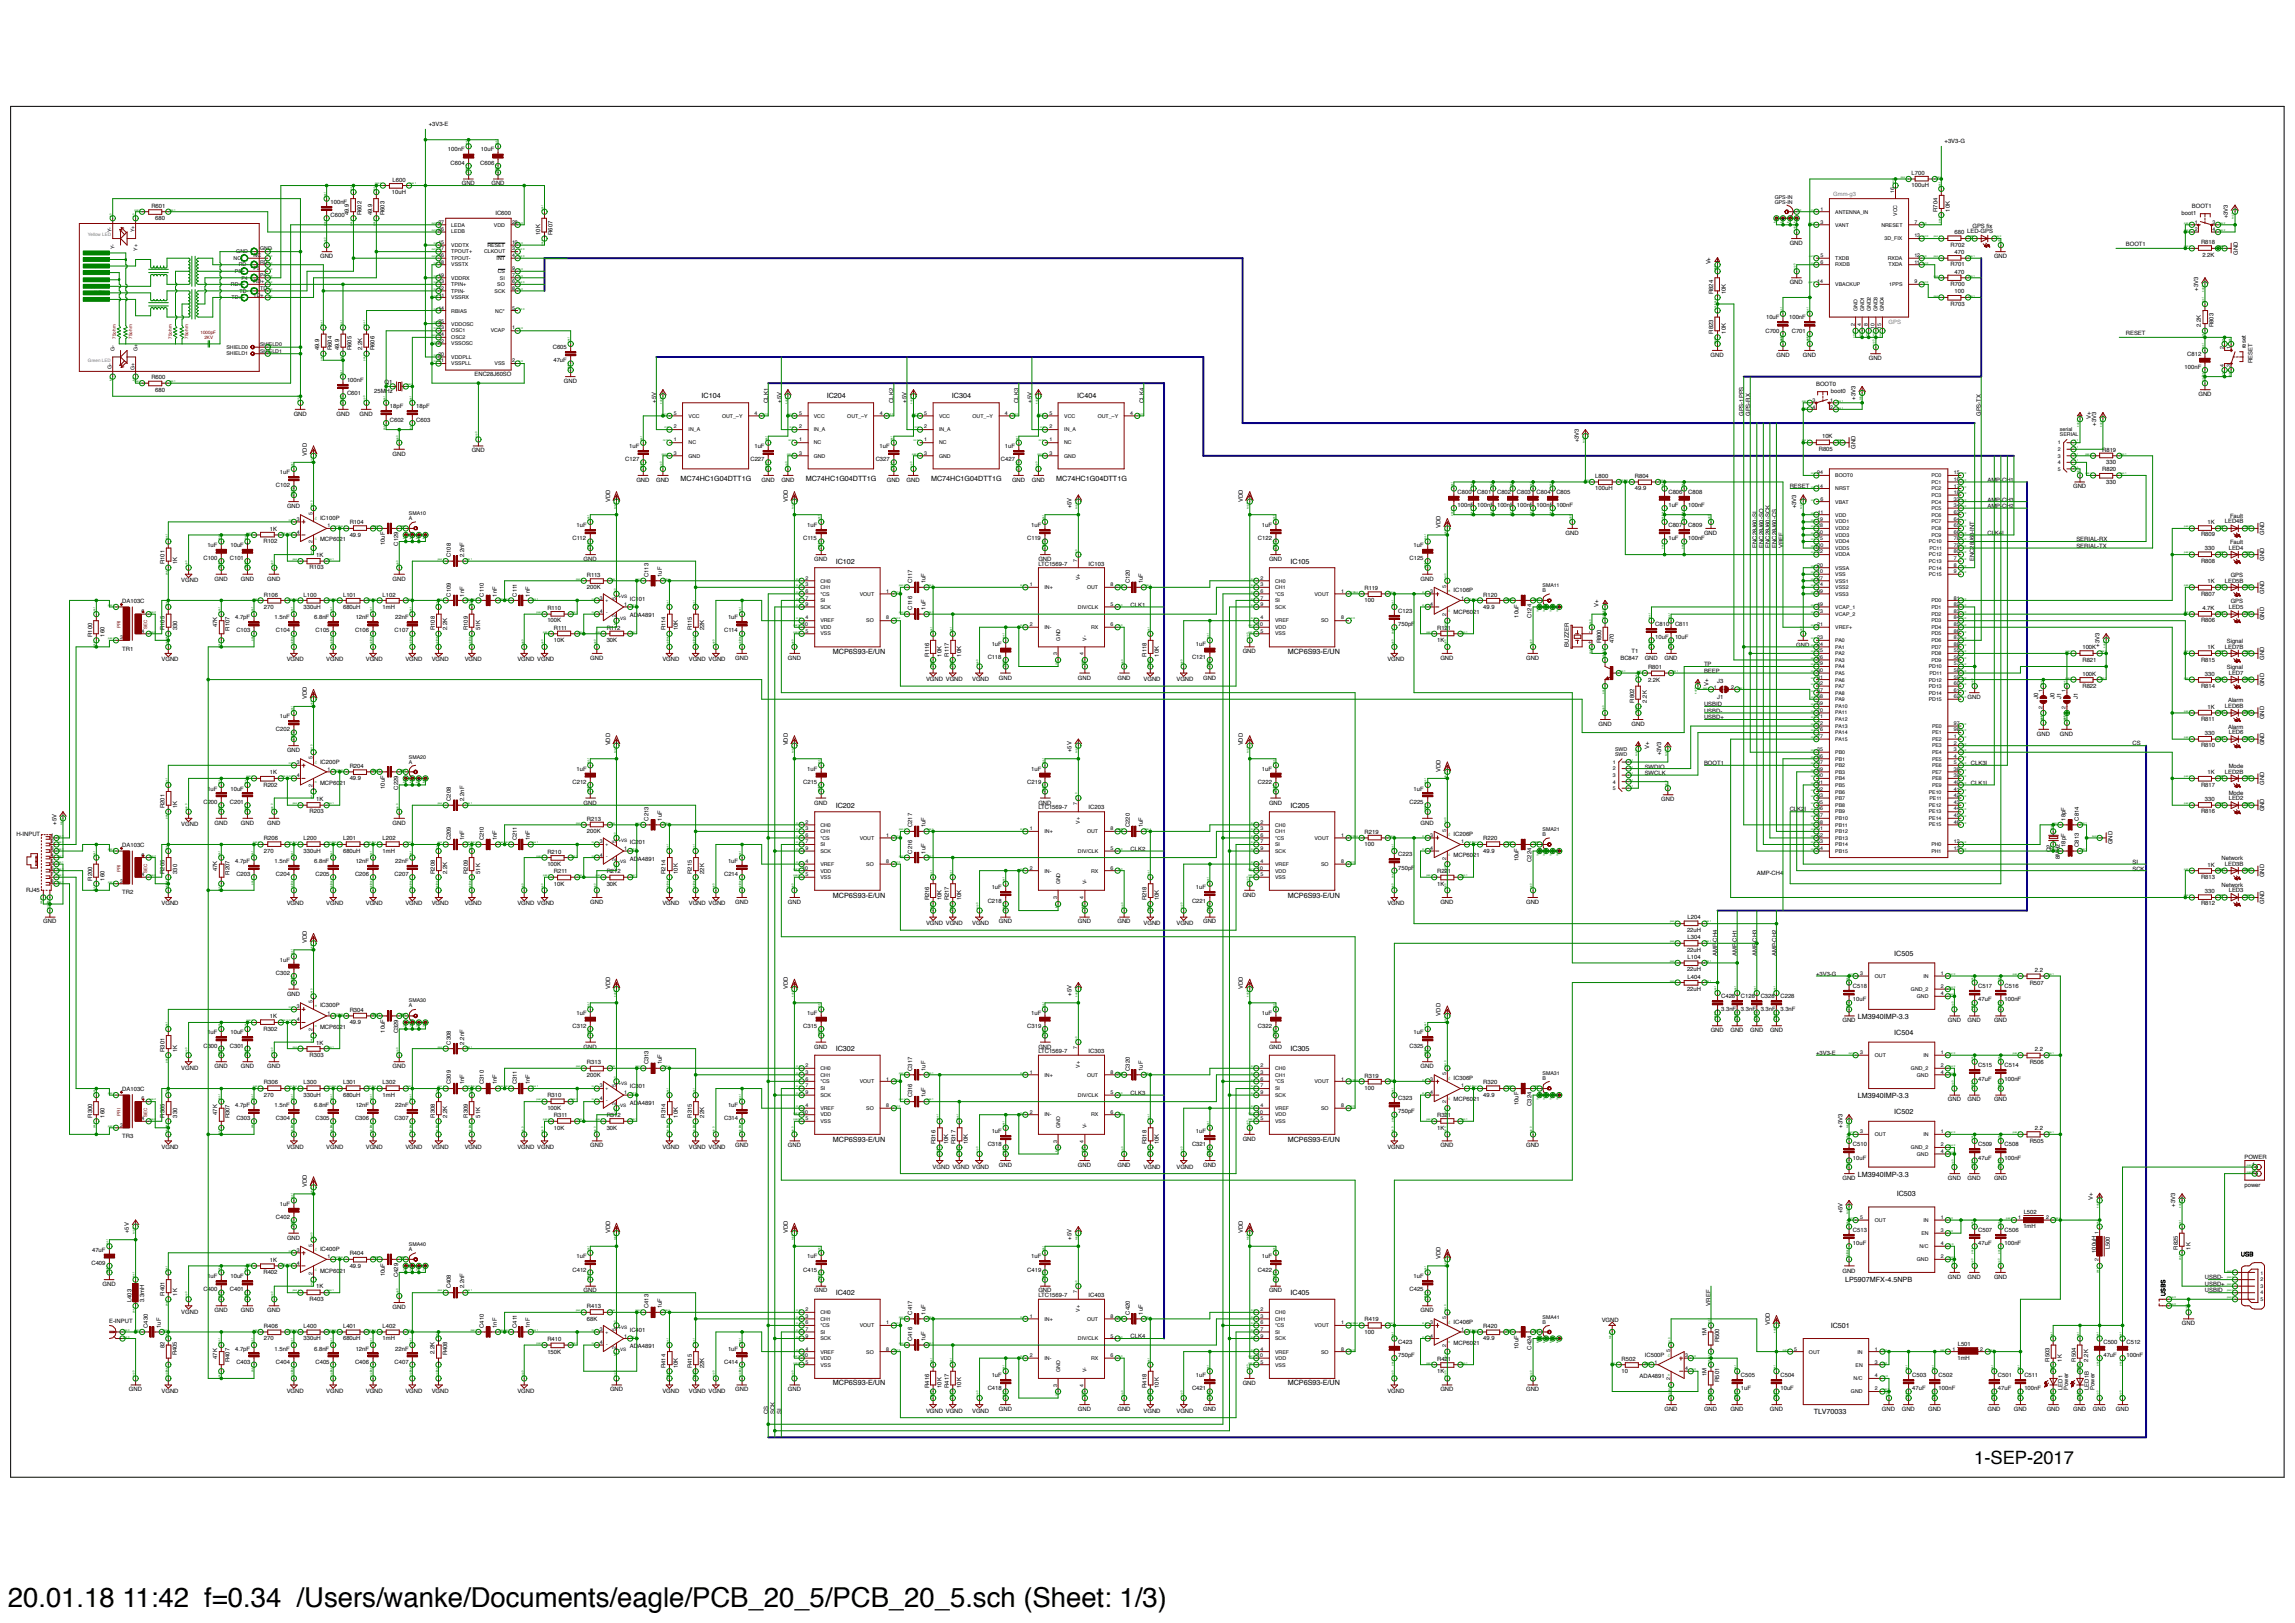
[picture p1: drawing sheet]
<svg xmlns="http://www.w3.org/2000/svg" width="297mm" height="210mm" viewBox="0 0 297 210" stroke-linecap="round" stroke-linejoin="round" font-family="sans-serif">
<defs><g id="words">
<text font-size="3.6" x="1" y="208">20.01.18 11:42 f=0.34 /Users/wanke/Documents/eagle/PCB_20_5/PCB_20_5.sch (Sheet: 1/3)</text>
<text font-size="2.4" x="255.5" y="189.4">1-SEP-2017</text>
<g font-size=".9">
<text x="90.8" y="51.4">IC104</text>
<text x="107" y="51.4">IC204</text>
<text x="123.2" y="51.4">IC304</text>
<text x="139.4" y="51.4">IC404</text>
<text x="88.1" y="62.2">MC74HC1G04DTT1G</text>
<text x="104.3" y="62.2">MC74HC1G04DTT1G</text>
<text x="120.5" y="62.2">MC74HC1G04DTT1G</text>
<text x="136.7" y="62.2">MC74HC1G04DTT1G</text>
<text x="108.2" y="73">IC102</text>
<text x="167" y="73">IC105</text>
<text x="107.8" y="84.6">MCP6S93-E/UN</text>
<text x="166.6" y="84.6">MCP6S93-E/UN</text>
<text x="108.2" y="104.5">IC202</text>
<text x="167" y="104.5">IC205</text>
<text x="107.8" y="116.2">MCP6S93-E/UN</text>
<text x="166.6" y="116.2">MCP6S93-E/UN</text>
<text x="245.1" y="123.7">IC505</text>
<text x="240.4" y="131.8">LM3940IMP-3.3</text>
<text x="108.2" y="136">IC302</text>
<text x="167" y="136">IC305</text>
<text x="245.1" y="134">IC504</text>
<text x="240.4" y="142">LM3940IMP-3.3</text>
<text x="107.8" y="147.7">MCP6S93-E/UN</text>
<text x="166.6" y="147.7">MCP6S93-E/UN</text>
<text x="245.1" y="144.2">IC502</text>
<text x="240.4" y="152.3">LM3940IMP-3.3</text>
<text x="245.5" y="154.8">IC503</text>
<text x="108.2" y="167.6">IC402</text>
<text x="167" y="167.6">IC405</text>
<text x="238.8" y="165.9">LP5907MFX-4.5NPB</text>
<text x="236.9" y="171.8">IC501</text>
<text x="107.8" y="179.3">MCP6S93-E/UN</text>
<text x="166.6" y="179.3">MCP6S93-E/UN</text>
<text x="234.7" y="183">TLV70033</text>
</g>
<g font-size=".8">
<text x="55.5" y="16.3">+3V3-E</text>
<text x="50.8" y="23.5">L600</text>
<text x="58" y="19.6">100nF</text>
<text x="58.3" y="21.3">C604</text>
<text x="59.8" y="24">GND</text>
<text x="62.2" y="21.3">C606</text>
<text x="62.2" y="19.6">10uF</text>
<text x="63.6" y="24">GND</text>
<text x="247.4" y="22.6">L700</text>
<text x="251.7" y="18.4">+3V3-G</text>
<text x="19.6" y="26.9">R601</text>
<text x="20.1" y="28.5">680</text>
<text x="42.8" y="26.4">100nF</text>
<text x="42.8" y="28.1">C600</text>
<text x="45.2" y="27.8" transform="rotate(-90 45.2 27.8)">49.9</text>
<text x="46.8" y="27.8" transform="rotate(-90 46.8 27.8)">R602</text>
<text x="48.1" y="27.8" transform="rotate(-90 48.1 27.8)">49.9</text>
<text x="49.8" y="27.8" transform="rotate(-90 49.8 27.8)">R603</text>
<text x="50.7" y="25.1">10uH</text>
<text x="64.1" y="27.8">IC600</text>
<text x="247.4" y="24.2">100uH</text>
<text x="250.7" y="27.4" transform="rotate(-90 250.7 27.4)">R704</text>
<text x="252.3" y="27.4" transform="rotate(-90 252.3 27.4)">10K</text>
<text x="255.3" y="29.5">GPS f</text>
<text x="257.1" y="29.5">ix</text>
<text x="282.3" y="27.8">boot1</text>
<text x="283.7" y="27">BOOT1</text>
<text x="288.3" y="28.3" transform="rotate(-90 288.3 28.3)">+3V3</text>
<text x="41.4" y="33.4">GND</text>
<text x="69.9" y="30.4" transform="rotate(-90 69.9 30.4)">10K</text>
<text x="71.5" y="30.4" transform="rotate(-90 71.5 30.4)">R607</text>
<text x="221.4" y="34.2" transform="rotate(-90 221.4 34.2)">V+</text>
<text x="231.6" y="31.7">GND</text>
<text x="252.4" y="31.9">R702</text>
<text x="252.4" y="34.5">R701</text>
<text x="252.9" y="30.3">680 LED-GPS</text>
<text x="252.9" y="32.9">470</text>
<text x="252.9" y="35.4">470</text>
<text x="258" y="33.4">GND</text>
<text x="275.1" y="31.8">BOOT1</text>
<text x="284.8" y="31.6">R818</text>
<text x="285" y="33.2">2.2K</text>
<text x="289.6" y="32.9" transform="rotate(-90 289.6 32.9)">GND</text>
<text x="221.7" y="38.1" transform="rotate(-90 221.7 38.1)">R824</text>
<text x="223.3" y="38.1" transform="rotate(-90 223.3 38.1)">10K</text>
<text x="228.6" y="41.3">10uF</text>
<text x="231.5" y="41.3">100nF</text>
<text x="231.6" y="36.8">GND</text>
<text x="252.4" y="37">R700</text>
<text x="252.4" y="39.6">R703</text>
<text x="252.9" y="38">100</text>
<text x="284.5" y="37.6" transform="rotate(-90 284.5 37.6)">+3V3</text>
<text x="41.3" y="45.3" transform="rotate(-90 41.3 45.3)">49.9</text>
<text x="42.9" y="45.3" transform="rotate(-90 42.9 45.3)">R604</text>
<text x="43.9" y="45.3" transform="rotate(-90 43.9 45.3)">49.9</text>
<text x="45.5" y="45.3" transform="rotate(-90 45.5 45.3)">R605</text>
<text x="46.9" y="45.3" transform="rotate(-90 46.9 45.3)">2.2K</text>
<text x="48.5" y="45.3" transform="rotate(-90 48.5 45.3)">R606</text>
<text x="71.5" y="45.2">C605</text>
<text x="71.6" y="46.9">47uF</text>
<text x="221.4" y="46.2">GND</text>
<text x="221.7" y="43.2" transform="rotate(-90 221.7 43.2)">R823</text>
<text x="223.3" y="43.2" transform="rotate(-90 223.3 43.2)">10K</text>
<text x="228.5" y="43">C700</text>
<text x="229.9" y="46.2">GND</text>
<text x="231.9" y="43">C701</text>
<text x="233.3" y="46.2">GND</text>
<text x="241.8" y="46.6">GND</text>
<text x="275.1" y="43.3">RESET</text>
<text x="282.7" y="47.7">100nF</text>
<text x="283.1" y="46">C812</text>
<text x="284.8" y="42.3" transform="rotate(-90 284.8 42.3)">2.2K</text>
<text x="286.4" y="42.3" transform="rotate(-90 286.4 42.3)">R803</text>
<text x="290.6" y="45.1" transform="rotate(-90 290.6 45.1)">reset</text>
<text x="291.5" y="47" transform="rotate(-90 291.5 47)">RESET</text>
<text x="19.6" y="49.1">R600</text>
<text x="20.1" y="50.7">680</text>
<text x="38" y="53.8">GND</text>
<text x="43.6" y="53.8">GND</text>
<text x="44.9" y="51.1">C601</text>
<text x="44.9" y="49.4">100nF</text>
<text x="46.5" y="53.8">GND</text>
<text x="48.4" y="50.8">25MHz</text>
<text x="49.8" y="49.7">Q1</text>
<text x="50.5" y="52.8">18pF</text>
<text x="53.9" y="52.8">18pF</text>
<text x="61.4" y="48.7">ENC28J60SO</text>
<text x="73" y="49.6">GND</text>
<text x="84.9" y="52.1" transform="rotate(-90 84.9 52.1)">+5V</text>
<text x="99.4" y="52.1" transform="rotate(-90 99.4 52.1)">CLK1</text>
<text x="101.1" y="52.1" transform="rotate(-90 101.1 52.1)">+5V</text>
<text x="115.6" y="52.1" transform="rotate(-90 115.6 52.1)">CLK2</text>
<text x="117.3" y="52.1" transform="rotate(-90 117.3 52.1)">+5V</text>
<text x="131.8" y="52.1" transform="rotate(-90 131.8 52.1)">CLK3</text>
<text x="133.5" y="52.1" transform="rotate(-90 133.5 52.1)">+5V</text>
<text x="148" y="52.1" transform="rotate(-90 148 52.1)">CLK4</text>
<text x="225.6" y="53.8" transform="rotate(-90 225.6 53.8)">GPS-1PPS</text>
<text x="226.5" y="53.8" transform="rotate(-90 226.5 53.8)">GPS-RX</text>
<text x="235" y="50">BOOT0</text>
<text x="236.9" y="50.8">boot0</text>
<text x="240.1" y="51.7" transform="rotate(-90 240.1 51.7)">+3V3</text>
<text x="256.3" y="53.8" transform="rotate(-90 256.3 53.8)">GPS-TX</text>
<text x="284.5" y="51.3">GND</text>
<text x="39.7" y="58.9" transform="rotate(-90 39.7 58.9)">VDD</text>
<text x="50.5" y="54.5">C602</text>
<text x="50.8" y="58.9">GND</text>
<text x="53.9" y="54.5">C603</text>
<text x="61" y="58.5">GND</text>
<text x="80.9" y="59.7">C127</text>
<text x="81.4" y="58">1uF</text>
<text x="97.1" y="59.7">C227</text>
<text x="97.6" y="58">1uF</text>
<text x="113.3" y="59.7">C327</text>
<text x="113.8" y="58">1uF</text>
<text x="129.5" y="59.7">C427</text>
<text x="130" y="58">1uF</text>
<text x="204.3" y="57.2" transform="rotate(-90 204.3 57.2)">+3V3</text>
<text x="235.4" y="58.3">R805</text>
<text x="235.8" y="56.7">10K</text>
<text x="240.1" y="58.1" transform="rotate(-90 240.1 58.1)">GND</text>
<text x="270.6" y="54.3" transform="rotate(-90 270.6 54.3)">V+</text>
<text x="271.3" y="55.1" transform="rotate(-90 271.3 55.1)">+3V3</text>
<text x="272.1" y="58.4">R819</text>
<text x="35.7" y="63.1">C102</text>
<text x="36.2" y="61.4">1uF</text>
<text x="37.1" y="65.8">GND</text>
<text x="78.9" y="64.9" transform="rotate(-90 78.9 64.9)">VDD</text>
<text x="82.4" y="62.4">GND</text>
<text x="84.9" y="62.4">GND</text>
<text x="98.6" y="62.4">GND</text>
<text x="101.1" y="62.4">GND</text>
<text x="102" y="64.9" transform="rotate(-90 102 64.9)">VDD</text>
<text x="114.8" y="62.4">GND</text>
<text x="117.3" y="62.4">GND</text>
<text x="131" y="62.4">GND</text>
<text x="133.5" y="62.4">GND</text>
<text x="138.6" y="65.8" transform="rotate(-90 138.6 65.8)">+5V</text>
<text x="160.8" y="64.9" transform="rotate(-90 160.8 64.9)">VDD</text>
<text x="188.6" y="65.6">100nF 100nF 100nF 100nF 100nF 100nF</text>
<text x="188.6" y="63.9">C800</text>
<text x="191.2" y="63.9">C801</text>
<text x="193.7" y="63.9">C802</text>
<text x="196.3" y="63.9">C803</text>
<text x="198.9" y="63.9">C804</text>
<text x="201.4" y="63.9">C805</text>
<text x="206.4" y="63.5">100uH</text>
<text x="206.4" y="61.9">L800</text>
<text x="211.6" y="63.5">49.9</text>
<text x="211.6" y="61.9">R804</text>
<text x="215.9" y="65.6">1uF</text>
<text x="215.9" y="63.9">C806</text>
<text x="218.5" y="65.6">100nF</text>
<text x="218.5" y="63.9">C808</text>
<text x="231.6" y="63.2">RESET</text>
<text x="232.5" y="65.8" transform="rotate(-90 232.5 65.8)">+3V3</text>
<text x="257.2" y="65.8">AMP-CH2</text>
<text x="257.2" y="64.9">AMP-CH3</text>
<text x="257.2" y="62.4">AMP-CH1</text>
<text x="268.3" y="63.2">GND</text>
<text x="272.1" y="61">R820</text>
<text x="272.6" y="60.1">330</text>
<text x="272.6" y="62.6">330</text>
<text x="26.8" y="70.7">1uF</text>
<text x="29.8" y="70.7">10uF</text>
<text x="34.1" y="70.3">R102</text>
<text x="34.9" y="68.7">1K</text>
<text x="41.4" y="70">MCP6021</text>
<text x="41.4" y="67.3">IC100P</text>
<text x="45.3" y="69.4">49.9</text>
<text x="45.3" y="67.8">R104</text>
<text x="49.8" y="70.5" transform="rotate(-90 49.8 70.5)">10uF</text>
<text x="51.5" y="70.6" transform="rotate(-90 51.5 70.6)">C129</text>
<text x="74.1" y="69.9">C112</text>
<text x="74.6" y="68.2">1uF</text>
<text x="103.9" y="69.9">C115</text>
<text x="104.5" y="68.2">1uF</text>
<text x="132.9" y="69.9">C119</text>
<text x="133.5" y="68.2">1uF</text>
<text x="162.8" y="69.9">C122</text>
<text x="163.3" y="68.2">1uF</text>
<text x="182.9" y="70.7">1uF</text>
<text x="186.4" y="68.3" transform="rotate(-90 186.4 68.3)">VDD</text>
<text x="202.6" y="69.2">GND</text>
<text x="215.9" y="69.9">1uF</text>
<text x="215.9" y="68.2">C807</text>
<text x="218.5" y="69.9">100nF</text>
<text x="218.5" y="68.2">C809</text>
<text x="220.5" y="69.2">GND</text>
<text x="227.3" y="70.9" transform="rotate(-90 227.3 70.9)">ENC28J60-SI</text>
<text x="228.2" y="70.9" transform="rotate(-90 228.2 70.9)">ENC28J60-SO</text>
<text x="229.1" y="70.9" transform="rotate(-90 229.1 70.9)">ENC28J60-SCK</text>
<text x="229.9" y="70.9" transform="rotate(-90 229.9 70.9)">ENC28J60-CS</text>
<text x="230.8" y="70.9" transform="rotate(-90 230.8 70.9)">VREF</text>
<text x="257.2" y="69.2">CLK4I</text>
<text x="268.7" y="70.9">SERIAL-TX</text>
<text x="268.7" y="70">SERIAL-RX</text>
<text x="284.8" y="69.4">R809</text>
<text x="285.4" y="71.2">330</text>
<text x="285.7" y="67.8">1K</text>
<text x="287.9" y="67.7">LED4B</text>
<text x="288.4" y="71.1">LED4</text>
<text x="288.6" y="70.4">Fault</text>
<text x="288.6" y="67">Fault</text>
<text x="293" y="69.2" transform="rotate(-90 293 69.2)">GND</text>
<text x="21.3" y="73" transform="rotate(-90 21.3 73)">R101</text>
<text x="22.9" y="73" transform="rotate(-90 22.9 73)">1K</text>
<text x="23.5" y="75.4">VGND</text>
<text x="26.3" y="72.5">C100</text>
<text x="27.8" y="75.1">GND</text>
<text x="29.7" y="72.5">C101</text>
<text x="31.2" y="75.1">GND</text>
<text x="34.2" y="77.2">R106</text>
<text x="34.6" y="75.1">GND</text>
<text x="39.3" y="77.2">L100</text>
<text x="40.1" y="73.7">R103</text>
<text x="40.9" y="72.1">1K</text>
<text x="44.4" y="77.2">L101</text>
<text x="49.5" y="77.2">L102</text>
<text x="50.8" y="75.1">GND</text>
<text x="58.3" y="77.2" transform="rotate(-90 58.3 77.2)">C109</text>
<text x="58.3" y="72.1" transform="rotate(-90 58.3 72.1)">C108</text>
<text x="60" y="77.2" transform="rotate(-90 60 77.2)">1nF</text>
<text x="60" y="72.1" transform="rotate(-90 60 72.1)">2.2nF</text>
<text x="62.6" y="77.2" transform="rotate(-90 62.6 77.2)">C110</text>
<text x="64.3" y="77.2" transform="rotate(-90 64.3 77.2)">1nF</text>
<text x="66.9" y="77.2" transform="rotate(-90 66.9 77.2)">C111</text>
<text x="68.6" y="77.2" transform="rotate(-90 68.6 77.2)">1nF</text>
<text x="75.5" y="72.6">GND</text>
<text x="76" y="76.3">200K</text>
<text x="76" y="74.6">R113</text>
<text x="81.5" y="77.7">IC101</text>
<text x="83.9" y="74.6" transform="rotate(-90 83.9 74.6)">C113</text>
<text x="85.6" y="74.6" transform="rotate(-90 85.6 74.6)">1uF</text>
<text x="105.4" y="72.6">GND</text>
<text x="118" y="75.5" transform="rotate(-90 118 75.5)">C117</text>
<text x="119.8" y="75.5" transform="rotate(-90 119.8 75.5)">1uF</text>
<text x="134.4" y="72.6">GND</text>
<text x="134.4" y="73.2">LTC1569-7</text>
<text x="140.9" y="73.2">IC103</text>
<text x="146.2" y="75.5" transform="rotate(-90 146.2 75.5)">C120</text>
<text x="147.9" y="75.5" transform="rotate(-90 147.9 75.5)">1uF</text>
<text x="164.2" y="72.6">GND</text>
<text x="176.6" y="78">100</text>
<text x="176.6" y="76.3">R119</text>
<text x="182.4" y="72.5">C125</text>
<text x="183.8" y="75.1">GND</text>
<text x="188.1" y="76.6">IC106P</text>
<text x="192" y="77.2">R120</text>
<text x="255.5" y="72.6" transform="rotate(-90 255.5 72.6)">ENC28J60-INT</text>
<text x="284.8" y="72.8">R808</text>
<text x="284.8" y="77.1">R807</text>
<text x="285.7" y="75.5">1K</text>
<text x="287.9" y="75.4">LED5B</text>
<text x="288.7" y="74.7">GPS</text>
<text x="293" y="76.8" transform="rotate(-90 293 76.8)">GND</text>
<text x="293" y="72.6" transform="rotate(-90 293 72.6)">GND</text>
<text x="11.9" y="82.4" transform="rotate(-90 11.9 82.4)">R100</text>
<text x="13.5" y="82.4" transform="rotate(-90 13.5 82.4)">160</text>
<text x="15.8" y="78.1">DA103C</text>
<text x="21.3" y="81.5" transform="rotate(-90 21.3 81.5)">R105</text>
<text x="22.9" y="81.5" transform="rotate(-90 22.9 81.5)">330</text>
<text x="28.1" y="81.2" transform="rotate(-90 28.1 81.2)">47K</text>
<text x="29.7" y="81.6" transform="rotate(-90 29.7 81.6)">R107</text>
<text x="30.4" y="80.1">4.7pF</text>
<text x="30.6" y="81.8">C103</text>
<text x="34.2" y="78.8">270</text>
<text x="35.5" y="80.1">1.5nF</text>
<text x="35.7" y="81.8">C104</text>
<text x="39.3" y="78.8">330uH</text>
<text x="40.7" y="80.1">6.8nF</text>
<text x="40.8" y="81.8">C105</text>
<text x="44.4" y="78.8">680uH</text>
<text x="45.9" y="81.8">C106</text>
<text x="46" y="80.1">12nF</text>
<text x="49.5" y="78.8">1mH</text>
<text x="51.1" y="81.8">C107</text>
<text x="51.1" y="80.1">22nF</text>
<text x="56.3" y="81.5" transform="rotate(-90 56.3 81.5)">R108</text>
<text x="57.9" y="81.5" transform="rotate(-90 57.9 81.5)">2.2K</text>
<text x="60.5" y="81.5" transform="rotate(-90 60.5 81.5)">R109</text>
<text x="62.1" y="81.5" transform="rotate(-90 62.1 81.5)">51K</text>
<text x="70.8" y="80.5">100K</text>
<text x="70.8" y="78.9">R110</text>
<text x="71.7" y="83.1">10K</text>
<text x="71.7" y="81.5">R111</text>
<text x="78.5" y="83.1">30K</text>
<text x="78.5" y="81.5">R112</text>
<text x="81.5" y="79.8">ADA4891</text>
<text x="86.1" y="81.5" transform="rotate(-90 86.1 81.5)">R114</text>
<text x="87.7" y="81.5" transform="rotate(-90 87.7 81.5)">10K</text>
<text x="89.5" y="81.5" transform="rotate(-90 89.5 81.5)">R115</text>
<text x="91.1" y="81.5" transform="rotate(-90 91.1 81.5)">22K</text>
<text x="93.7" y="81.8">C114</text>
<text x="94.2" y="80.1">1uF</text>
<text x="118" y="78.9" transform="rotate(-90 118 78.9)">C116</text>
<text x="119.8" y="78.9" transform="rotate(-90 119.8 78.9)">1uF</text>
<text x="128.3" y="83.5">1uF</text>
<text x="146.3" y="78.6">CLK1</text>
<text x="154.8" y="83.5">1uF</text>
<text x="180.9" y="81">750pF</text>
<text x="180.9" y="79.3">C123</text>
<text x="186" y="83.1">1K</text>
<text x="186" y="81.5">R121</text>
<text x="188.1" y="79.4">MCP6021</text>
<text x="192" y="78.8">49.9</text>
<text x="196.5" y="79.9" transform="rotate(-90 196.5 79.9)">10uF</text>
<text x="198.2" y="80" transform="rotate(-90 198.2 80)">C124</text>
<text x="203" y="83.7" transform="rotate(-90 203 83.7)">BUZZER</text>
<text x="206.9" y="78.6" transform="rotate(-90 206.9 78.6)">V+</text>
<text x="207.2" y="83.2" transform="rotate(-90 207.2 83.2)">R800</text>
<text x="208.8" y="83.2" transform="rotate(-90 208.8 83.2)">470</text>
<text x="214.2" y="82.7">10uF</text>
<text x="214.2" y="81">C810</text>
<text x="216.8" y="82.7">10uF</text>
<text x="216.8" y="81">C811</text>
<text x="232.5" y="83.7">GND</text>
<text x="271.7" y="83.7" transform="rotate(-90 271.7 83.7)">+3V3</text>
<text x="284.8" y="80.5">R806</text>
<text x="285" y="78.9">4.7K</text>
<text x="287.9" y="83.9">LED7B</text>
<text x="288.2" y="83.2">Signal</text>
<text x="288.4" y="78.8">LED5</text>
<text x="288.7" y="78.1">GPS</text>
<text x="293" y="80.3" transform="rotate(-90 293 80.3)">GND</text>
<text x="15.8" y="84.2">TR1</text>
<text x="20.9" y="85.6">VGND</text>
<text x="37.1" y="85.6">VGND</text>
<text x="42.2" y="85.6">VGND</text>
<text x="47.3" y="85.6">VGND</text>
<text x="52.5" y="85.6">VGND</text>
<text x="55.9" y="85.6">VGND</text>
<text x="60.1" y="85.6">VGND</text>
<text x="67" y="85.6">VGND VGND</text>
<text x="76.4" y="85.4">GND</text>
<text x="85.7" y="85.6">VGND</text>
<text x="89.1" y="85.6">VGND VGND</text>
<text x="95.1" y="85.4">GND</text>
<text x="102" y="85.4">GND</text>
<text x="119.8" y="88.1">VGND VGND</text>
<text x="120.2" y="84.9" transform="rotate(-90 120.2 84.9)">R116</text>
<text x="121.8" y="84.9" transform="rotate(-90 121.8 84.9)">10K</text>
<text x="122.8" y="84.9" transform="rotate(-90 122.8 84.9)">R117</text>
<text x="124.4" y="84.9" transform="rotate(-90 124.4 84.9)">10K</text>
<text x="125.8" y="88.1">VGND</text>
<text x="127.8" y="85.2">C118</text>
<text x="129.3" y="87.9">GND</text>
<text x="139.5" y="87.9">GND</text>
<text x="144.6" y="87.9">GND</text>
<text x="148" y="88.1">VGND</text>
<text x="148.4" y="84.9" transform="rotate(-90 148.4 84.9)">R118</text>
<text x="150" y="84.9" transform="rotate(-90 150 84.9)">10K</text>
<text x="152.2" y="88.1">VGND</text>
<text x="154.3" y="85.2">C121</text>
<text x="155.7" y="87.9">GND</text>
<text x="160.8" y="84.5">GND</text>
<text x="179.5" y="85.6">VGND</text>
<text x="186.4" y="85.4">GND</text>
<text x="197.5" y="85.4">GND</text>
<text x="209.7" y="85.4">BC847</text>
<text x="211.1" y="84.5">T1</text>
<text x="212.8" y="85.4">GND</text>
<text x="213.3" y="88.2">2.2K</text>
<text x="213.3" y="86.6">R801</text>
<text x="215.4" y="85.4">GND</text>
<text x="220.5" y="86.2">TP</text>
<text x="220.5" y="87.1">BEEP</text>
<text x="221.1" y="88.8" transform="rotate(-90 221.1 88.8)">V+</text>
<text x="222.2" y="88.4">J3</text>
<text x="269.5" y="84">100K</text>
<text x="269.5" y="87.4">100K</text>
<text x="269.5" y="85.6">R821</text>
<text x="269.5" y="89">R822</text>
<text x="284.8" y="89">R814</text>
<text x="284.8" y="85.6">R815</text>
<text x="285.4" y="87.4">330</text>
<text x="285.7" y="84">1K</text>
<text x="288.2" y="86.6">Signal</text>
<text x="288.4" y="87.3">LED7</text>
<text x="293" y="88.8" transform="rotate(-90 293 88.8)">GND</text>
<text x="293" y="85.4" transform="rotate(-90 293 85.4)">GND</text>
<text x="35.7" y="94.6">C202</text>
<text x="36.2" y="92.9">1uF</text>
<text x="39.7" y="90.5" transform="rotate(-90 39.7 90.5)">VDD</text>
<text x="206.9" y="93.9">GND</text>
<text x="211.1" y="93.9">GND</text>
<text x="211.5" y="90.9" transform="rotate(-90 211.5 90.9)">R802</text>
<text x="213.1" y="90.9" transform="rotate(-90 213.1 90.9)">2.2K</text>
<text x="220.5" y="92.2">USBD-</text>
<text x="220.5" y="93">USBD+</text>
<text x="220.5" y="91.3">USBID</text>
<text x="222.2" y="90.5">J1</text>
<text x="254.6" y="90.5">GND</text>
<text x="263.6" y="95.2">GND</text>
<text x="263.8" y="90.5" transform="rotate(-90 263.8 90.5)">J0</text>
<text x="265.9" y="90.5" transform="rotate(-90 265.9 90.5)">J0</text>
<text x="266.6" y="95.2">GND</text>
<text x="266.7" y="90.5" transform="rotate(-90 266.7 90.5)">J1</text>
<text x="268.9" y="90.5" transform="rotate(-90 268.9 90.5)">J1</text>
<text x="284.8" y="93.3">R811</text>
<text x="285.4" y="95.1">330</text>
<text x="285.7" y="91.7">1K</text>
<text x="287.9" y="91.6">LED6B</text>
<text x="288.3" y="94.3">Alarm</text>
<text x="288.3" y="90.9">Alarm</text>
<text x="288.4" y="95">LED6</text>
<text x="293" y="93" transform="rotate(-90 293 93)">GND</text>
<text x="34.1" y="101.8">R202</text>
<text x="34.9" y="100.2">1K</text>
<text x="37.1" y="97.3">GND</text>
<text x="41.4" y="101.6">MCP6021</text>
<text x="41.4" y="98.8">IC200P</text>
<text x="45.3" y="101">49.9</text>
<text x="45.3" y="99.4">R204</text>
<text x="74.1" y="101.4">C212</text>
<text x="74.6" y="99.7">1uF</text>
<text x="78.9" y="96.5" transform="rotate(-90 78.9 96.5)">VDD</text>
<text x="102" y="96.5" transform="rotate(-90 102 96.5)">VDD</text>
<text x="103.9" y="101.4">C215</text>
<text x="104.5" y="99.7">1uF</text>
<text x="132.9" y="101.4">C219</text>
<text x="133.5" y="99.7">1uF</text>
<text x="138.6" y="97.3" transform="rotate(-90 138.6 97.3)">+5V</text>
<text x="160.8" y="96.5" transform="rotate(-90 160.8 96.5)">VDD</text>
<text x="162.8" y="101.4">C222</text>
<text x="163.3" y="99.7">1uF</text>
<text x="186.4" y="99.9" transform="rotate(-90 186.4 99.9)">VDD</text>
<text x="212.8" y="99.4">SWDIO</text>
<text x="212.8" y="100.3">SWCLK</text>
<text x="213.4" y="96.9" transform="rotate(-90 213.4 96.9)">V+</text>
<text x="215" y="97.7" transform="rotate(-90 215 97.7)">+3V3</text>
<text x="220.5" y="99">BOOT1</text>
<text x="255.1" y="101.6">CLK1I</text>
<text x="255.1" y="99">CLK3I</text>
<text x="276" y="96.5">CS</text>
<text x="284.8" y="96.7">R810</text>
<text x="284.8" y="101.8">R817</text>
<text x="285.7" y="100.2">1K</text>
<text x="287.9" y="100.1">LED2B</text>
<text x="288.4" y="99.4">Mode</text>
<text x="293" y="101.6" transform="rotate(-90 293 101.6)">GND</text>
<text x="293" y="96.5" transform="rotate(-90 293 96.5)">GND</text>
<text x="7.3" y="106.7" transform="rotate(-90 7.3 106.7)">+5V</text>
<text x="21.3" y="104.6" transform="rotate(-90 21.3 104.6)">R201</text>
<text x="22.9" y="104.6" transform="rotate(-90 22.9 104.6)">1K</text>
<text x="23.5" y="106.9">VGND</text>
<text x="26.3" y="104">C200</text>
<text x="26.8" y="102.3">1uF</text>
<text x="27.8" y="106.7">GND</text>
<text x="29.7" y="104">C201</text>
<text x="29.8" y="102.3">10uF</text>
<text x="31.2" y="106.7">GND</text>
<text x="34.6" y="106.7">GND</text>
<text x="40.1" y="105.2">R203</text>
<text x="40.9" y="103.6">1K</text>
<text x="49.8" y="102.1" transform="rotate(-90 49.8 102.1)">10uF</text>
<text x="50.8" y="106.7">GND</text>
<text x="51.5" y="102.2" transform="rotate(-90 51.5 102.2)">C229</text>
<text x="58.3" y="103.6" transform="rotate(-90 58.3 103.6)">C208</text>
<text x="60" y="103.6" transform="rotate(-90 60 103.6)">2.2nF</text>
<text x="75.5" y="104.1">GND</text>
<text x="76" y="107.8">200K</text>
<text x="76" y="106.2">R213</text>
<text x="83.9" y="106.2" transform="rotate(-90 83.9 106.2)">C213</text>
<text x="85.6" y="106.2" transform="rotate(-90 85.6 106.2)">1uF</text>
<text x="105.4" y="104.1">GND</text>
<text x="118" y="107" transform="rotate(-90 118 107)">C217</text>
<text x="119.8" y="107" transform="rotate(-90 119.8 107)">1uF</text>
<text x="134.4" y="104.7">LTC1569-7</text>
<text x="134.4" y="104.1">GND</text>
<text x="140.9" y="104.7">IC203</text>
<text x="146.2" y="107" transform="rotate(-90 146.2 107)">C220</text>
<text x="147.9" y="107" transform="rotate(-90 147.9 107)">1uF</text>
<text x="164.2" y="104.1">GND</text>
<text x="176.6" y="107.9">R219</text>
<text x="182.4" y="104">C225</text>
<text x="182.9" y="102.3">1uF</text>
<text x="183.8" y="106.7">GND</text>
<text x="215" y="103.7">GND</text>
<text x="231.6" y="105">CLK2I</text>
<text x="267.3" y="106.2" transform="rotate(-90 267.3 106.2)">18pF</text>
<text x="269" y="106.2" transform="rotate(-90 269 106.2)">C814</text>
<text x="284.8" y="105.2">R816</text>
<text x="285.4" y="103.6">330</text>
<text x="288.4" y="102.8">Mode</text>
<text x="288.4" y="103.5">LED2</text>
<text x="293" y="105" transform="rotate(-90 293 105)">GND</text>
<text x="2.1" y="108.2">H-INPUT</text>
<text x="11.9" y="113.9" transform="rotate(-90 11.9 113.9)">R200</text>
<text x="13.5" y="113.9" transform="rotate(-90 13.5 113.9)">160</text>
<text x="15.8" y="109.6">DA103C</text>
<text x="21.3" y="113.1" transform="rotate(-90 21.3 113.1)">R205</text>
<text x="22.9" y="113.1" transform="rotate(-90 22.9 113.1)">330</text>
<text x="28.1" y="112.7" transform="rotate(-90 28.1 112.7)">47K</text>
<text x="29.7" y="113.2" transform="rotate(-90 29.7 113.2)">R207</text>
<text x="30.4" y="111.7">4.7pF</text>
<text x="30.6" y="113.4">C203</text>
<text x="34.2" y="110.4">270</text>
<text x="34.2" y="108.7">R206</text>
<text x="35.5" y="111.7">1.5nF</text>
<text x="35.7" y="113.4">C204</text>
<text x="39.3" y="110.4">330uH</text>
<text x="39.3" y="108.7">L200</text>
<text x="40.7" y="111.7">6.8nF</text>
<text x="40.8" y="113.4">C205</text>
<text x="44.4" y="110.4">680uH</text>
<text x="44.4" y="108.7">L201</text>
<text x="45.9" y="113.4">C206</text>
<text x="46" y="111.7">12nF</text>
<text x="49.5" y="110.4">1mH</text>
<text x="49.5" y="108.7">L202</text>
<text x="51.1" y="113.4">C207</text>
<text x="51.1" y="111.7">22nF</text>
<text x="56.3" y="113.1" transform="rotate(-90 56.3 113.1)">R208</text>
<text x="57.9" y="113.1" transform="rotate(-90 57.9 113.1)">2.2K</text>
<text x="58.3" y="108.7" transform="rotate(-90 58.3 108.7)">C209</text>
<text x="60" y="108.7" transform="rotate(-90 60 108.7)">1nF</text>
<text x="60.5" y="113.1" transform="rotate(-90 60.5 113.1)">R209</text>
<text x="62.1" y="113.1" transform="rotate(-90 62.1 113.1)">51K</text>
<text x="62.6" y="108.7" transform="rotate(-90 62.6 108.7)">C210</text>
<text x="64.3" y="108.7" transform="rotate(-90 64.3 108.7)">1nF</text>
<text x="66.9" y="108.7" transform="rotate(-90 66.9 108.7)">C211</text>
<text x="68.6" y="108.7" transform="rotate(-90 68.6 108.7)">1nF</text>
<text x="70.8" y="112.1">100K</text>
<text x="70.8" y="110.4">R210</text>
<text x="71.7" y="113">R211</text>
<text x="78.5" y="113">R212</text>
<text x="81.5" y="111.4">ADA4891</text>
<text x="81.5" y="109.2">IC201</text>
<text x="86.1" y="113.1" transform="rotate(-90 86.1 113.1)">R214</text>
<text x="87.7" y="113.1" transform="rotate(-90 87.7 113.1)">10K</text>
<text x="89.5" y="113.1" transform="rotate(-90 89.5 113.1)">R215</text>
<text x="91.1" y="113.1" transform="rotate(-90 91.1 113.1)">22K</text>
<text x="93.7" y="113.4">C214</text>
<text x="94.2" y="111.7">1uF</text>
<text x="118" y="110.4" transform="rotate(-90 118 110.4)">C216</text>
<text x="119.8" y="110.4" transform="rotate(-90 119.8 110.4)">1uF</text>
<text x="146.3" y="110.1">CLK2</text>
<text x="176.6" y="109.5">100</text>
<text x="180.9" y="112.5">750pF</text>
<text x="180.9" y="110.8">C223</text>
<text x="186" y="113">R221</text>
<text x="188.1" y="110.9">MCP6021</text>
<text x="188.1" y="108.2">IC206P</text>
<text x="192" y="110.4">49.9</text>
<text x="192" y="108.7">R220</text>
<text x="196.5" y="111.4" transform="rotate(-90 196.5 111.4)">10uF</text>
<text x="198.2" y="111.5" transform="rotate(-90 198.2 111.5)">C224</text>
<text x="227.4" y="113.2">AMP-CH4</text>
<text x="265.4" y="110.3" transform="rotate(-90 265.4 110.3)">Q2</text>
<text x="266.6" y="111.2" transform="rotate(-90 266.6 111.2)">8MHz</text>
<text x="267.3" y="109.6" transform="rotate(-90 267.3 109.6)">18pF</text>
<text x="269" y="109.6" transform="rotate(-90 269 109.6)">C813</text>
<text x="273.4" y="109.2" transform="rotate(-90 273.4 109.2)">GND</text>
<text x="276" y="112.7">SCK</text>
<text x="276" y="111.8">SI</text>
<text x="284.8" y="113.7">R813</text>
<text x="285.7" y="112.1">1K</text>
<text x="287.5" y="111.3">Network</text>
<text x="287.9" y="112.1">LED3B</text>
<text x="293" y="113.5" transform="rotate(-90 293 113.5)">GND</text>
<text x="3.4" y="115.5">RJ45</text>
<text x="5.6" y="119.5">GND</text>
<text x="15.8" y="115.7">TR2</text>
<text x="20.9" y="117.1">VGND</text>
<text x="37.1" y="117.1">VGND</text>
<text x="42.2" y="117.1">VGND</text>
<text x="47.3" y="117.1">VGND</text>
<text x="52.5" y="117.1">VGND</text>
<text x="55.9" y="117.1">VGND</text>
<text x="60.1" y="117.1">VGND</text>
<text x="67" y="117.1">VGND VGND</text>
<text x="71.7" y="114.6">10K</text>
<text x="76.4" y="116.9">GND</text>
<text x="78.5" y="114.6">30K</text>
<text x="85.7" y="117.1">VGND</text>
<text x="89.1" y="117.1">VGND VGND</text>
<text x="95.1" y="116.9">GND</text>
<text x="102" y="116.9">GND</text>
<text x="119.8" y="119.7">VGND VGND</text>
<text x="120.2" y="116.5" transform="rotate(-90 120.2 116.5)">R216</text>
<text x="121.8" y="116.5" transform="rotate(-90 121.8 116.5)">10K</text>
<text x="122.8" y="116.5" transform="rotate(-90 122.8 116.5)">R217</text>
<text x="124.4" y="116.5" transform="rotate(-90 124.4 116.5)">10K</text>
<text x="125.8" y="119.7">VGND</text>
<text x="127.8" y="116.8">C218</text>
<text x="128.3" y="115.1">1uF</text>
<text x="129.3" y="119.5">GND</text>
<text x="139.5" y="119.5">GND</text>
<text x="144.6" y="119.5">GND</text>
<text x="148" y="119.7">VGND</text>
<text x="148.4" y="116.5" transform="rotate(-90 148.4 116.5)">R218</text>
<text x="150" y="116.5" transform="rotate(-90 150 116.5)">10K</text>
<text x="152.2" y="119.7">VGND</text>
<text x="154.3" y="116.8">C221</text>
<text x="154.8" y="115.1">1uF</text>
<text x="155.7" y="119.5">GND</text>
<text x="160.8" y="116.1">GND</text>
<text x="179.5" y="117.1">VGND</text>
<text x="186" y="114.6">1K</text>
<text x="186.4" y="116.9">GND</text>
<text x="197.5" y="116.9">GND</text>
<text x="218.4" y="119">L204</text>
<text x="284.8" y="117.2">R812</text>
<text x="285.4" y="115.5">330</text>
<text x="287.5" y="114.7">Network</text>
<text x="288.4" y="115.5">LED3</text>
<text x="293" y="116.9" transform="rotate(-90 293 116.9)">GND</text>
<text x="36.2" y="124.5">1uF</text>
<text x="39.7" y="122" transform="rotate(-90 39.7 122)">VDD</text>
<text x="218.3" y="120.6">22uH</text>
<text x="218.3" y="125.7">22uH</text>
<text x="218.3" y="123.1">22uH</text>
<text x="218.4" y="124.1">L104</text>
<text x="218.4" y="121.5">L304</text>
<text x="222.2" y="123.7" transform="rotate(-90 222.2 123.7)">AMP-CH4</text>
<text x="224.8" y="123.7" transform="rotate(-90 224.8 123.7)">AMP-CH1</text>
<text x="227.3" y="123.7" transform="rotate(-90 227.3 123.7)">AMP-CH3</text>
<text x="229.9" y="123.7" transform="rotate(-90 229.9 123.7)">AMP-CH2</text>
<text x="263.3" y="125.8">2.2</text>
<text x="34.9" y="131.7">1K</text>
<text x="35.7" y="126.2">C302</text>
<text x="37.1" y="128.9">GND</text>
<text x="41.4" y="130.3">IC300P</text>
<text x="45.3" y="130.9">R304</text>
<text x="74.6" y="131.3">1uF</text>
<text x="78.9" y="128" transform="rotate(-90 78.9 128)">VDD</text>
<text x="102" y="128" transform="rotate(-90 102 128)">VDD</text>
<text x="104.5" y="131.3">1uF</text>
<text x="133.5" y="131.3">1uF</text>
<text x="138.6" y="128.9" transform="rotate(-90 138.6 128.9)">+5V</text>
<text x="160.8" y="128" transform="rotate(-90 160.8 128)">VDD</text>
<text x="163.3" y="131.3">1uF</text>
<text x="186.4" y="131.4" transform="rotate(-90 186.4 131.4)">VDD</text>
<text x="218.3" y="128.3">22uH</text>
<text x="218.4" y="126.6">L404</text>
<text x="222.7" y="130.9">3.3nF</text>
<text x="222.7" y="129.1">C428</text>
<text x="225.3" y="130.9">3.3nF</text>
<text x="225.3" y="129.1">C128</text>
<text x="227.9" y="130.9">3.3nF</text>
<text x="227.9" y="129.1">C328</text>
<text x="230.4" y="130.9">3.3nF</text>
<text x="230.4" y="129.1">C228</text>
<text x="235" y="126.3">+3V3-G</text>
<text x="239.8" y="129.6">10uF</text>
<text x="239.8" y="127.9">C518</text>
<text x="256" y="129.6">47uF</text>
<text x="256" y="127.9">C517</text>
<text x="259.4" y="129.6">100nF</text>
<text x="259.4" y="127.9">C516</text>
<text x="262.7" y="127.4">R507</text>
<text x="21.3" y="136.1" transform="rotate(-90 21.3 136.1)">R301</text>
<text x="22.9" y="136.1" transform="rotate(-90 22.9 136.1)">1K</text>
<text x="26.3" y="135.5">C300</text>
<text x="26.8" y="133.8">1uF</text>
<text x="29.7" y="135.5">C301</text>
<text x="29.8" y="133.8">10uF</text>
<text x="34.1" y="133.4">R302</text>
<text x="40.1" y="136.8">R303</text>
<text x="40.9" y="135.2">1K</text>
<text x="41.4" y="133.1">MCP6021</text>
<text x="45.3" y="132.5">49.9</text>
<text x="49.8" y="133.6" transform="rotate(-90 49.8 133.6)">10uF</text>
<text x="51.5" y="133.7" transform="rotate(-90 51.5 133.7)">C329</text>
<text x="58.3" y="135.2" transform="rotate(-90 58.3 135.2)">C308</text>
<text x="60" y="135.2" transform="rotate(-90 60 135.2)">2.2nF</text>
<text x="74.1" y="133">C312</text>
<text x="75.5" y="135.7">GND</text>
<text x="76" y="137.7">R313</text>
<text x="83.9" y="137.7" transform="rotate(-90 83.9 137.7)">C313</text>
<text x="85.6" y="137.7" transform="rotate(-90 85.6 137.7)">1uF</text>
<text x="103.9" y="133">C315</text>
<text x="105.4" y="135.7">GND</text>
<text x="132.9" y="133">C319</text>
<text x="134.4" y="136.3">LTC1569-7</text>
<text x="134.4" y="135.7">GND</text>
<text x="140.9" y="136.3">IC303</text>
<text x="162.8" y="133">C322</text>
<text x="164.2" y="135.7">GND</text>
<text x="182.4" y="135.5">C325</text>
<text x="182.9" y="133.8">1uF</text>
<text x="221.4" y="133.5">GND</text>
<text x="223.9" y="133.5">GND</text>
<text x="226.5" y="133.5">GND</text>
<text x="229.1" y="133.5">GND</text>
<text x="235" y="136.5">+3V3-E</text>
<text x="238.4" y="132.3">GND</text>
<text x="252.1" y="132.3">GND</text>
<text x="254.6" y="132.3">GND</text>
<text x="258" y="132.3">GND</text>
<text x="262.7" y="137.6">R506</text>
<text x="263.3" y="136">2.2</text>
<text x="15.8" y="141.2">DA103C</text>
<text x="23.5" y="138.4">VGND</text>
<text x="27.8" y="138.2">GND</text>
<text x="30.4" y="143.2">4.7pF</text>
<text x="31.2" y="138.2">GND</text>
<text x="34.2" y="140.3">R306</text>
<text x="34.2" y="141.9">270</text>
<text x="34.6" y="138.2">GND</text>
<text x="35.5" y="143.2">1.5nF</text>
<text x="39.3" y="141.9">330uH</text>
<text x="39.3" y="140.3">L300</text>
<text x="40.7" y="143.2">6.8nF</text>
<text x="44.4" y="141.9">680uH</text>
<text x="44.4" y="140.3">L301</text>
<text x="46" y="143.2">12nF</text>
<text x="49.5" y="141.9">1mH</text>
<text x="49.5" y="140.3">L302</text>
<text x="50.8" y="138.2">GND</text>
<text x="51.1" y="143.2">22nF</text>
<text x="58.3" y="140.3" transform="rotate(-90 58.3 140.3)">C309</text>
<text x="60" y="140.3" transform="rotate(-90 60 140.3)">1nF</text>
<text x="62.6" y="140.3" transform="rotate(-90 62.6 140.3)">C310</text>
<text x="64.3" y="140.3" transform="rotate(-90 64.3 140.3)">1nF</text>
<text x="66.9" y="140.3" transform="rotate(-90 66.9 140.3)">C311</text>
<text x="68.6" y="140.3" transform="rotate(-90 68.6 140.3)">1nF</text>
<text x="70.8" y="143.6">100K</text>
<text x="70.8" y="142">R310</text>
<text x="76" y="139.3">200K</text>
<text x="81.5" y="142.9">ADA4891</text>
<text x="81.5" y="140.8">IC301</text>
<text x="94.2" y="143.2">1uF</text>
<text x="118" y="142" transform="rotate(-90 118 142)">C316</text>
<text x="118" y="138.6" transform="rotate(-90 118 138.6)">C317</text>
<text x="119.8" y="142" transform="rotate(-90 119.8 142)">1uF</text>
<text x="119.8" y="138.6" transform="rotate(-90 119.8 138.6)">1uF</text>
<text x="146.2" y="138.6" transform="rotate(-90 146.2 138.6)">C320</text>
<text x="146.3" y="141.6">CLK3</text>
<text x="147.9" y="138.6" transform="rotate(-90 147.9 138.6)">1uF</text>
<text x="176.6" y="141">100</text>
<text x="176.6" y="139.4">R319</text>
<text x="180.9" y="142.4">C323</text>
<text x="183.8" y="138.2">GND</text>
<text x="188.1" y="142.5">MCP6021</text>
<text x="188.1" y="139.7">IC306P</text>
<text x="192" y="141.9">49.9</text>
<text x="192" y="140.3">R320</text>
<text x="196.5" y="143" transform="rotate(-90 196.5 143)">10uF</text>
<text x="198.2" y="143.1" transform="rotate(-90 198.2 143.1)">C324</text>
<text x="252.1" y="142.5">GND</text>
<text x="254.6" y="142.5">GND</text>
<text x="256" y="139.8">47uF</text>
<text x="256" y="138.1">C515</text>
<text x="258" y="142.5">GND</text>
<text x="259.4" y="139.8">100nF</text>
<text x="259.4" y="138.1">C514</text>
<text x="11.9" y="144.6" transform="rotate(-90 11.9 144.6)">R300</text>
<text x="13.5" y="144.6" transform="rotate(-90 13.5 144.6)">160</text>
<text x="15.8" y="147.3">TR3</text>
<text x="20.9" y="148.7">VGND</text>
<text x="21.3" y="144.6" transform="rotate(-90 21.3 144.6)">R305</text>
<text x="22.9" y="144.6" transform="rotate(-90 22.9 144.6)">330</text>
<text x="28.1" y="144.3" transform="rotate(-90 28.1 144.3)">47K</text>
<text x="29.7" y="144.7" transform="rotate(-90 29.7 144.7)">R307</text>
<text x="30.6" y="144.9">C303</text>
<text x="35.7" y="144.9">C304</text>
<text x="37.1" y="148.7">VGND</text>
<text x="40.8" y="144.9">C305</text>
<text x="42.2" y="148.7">VGND</text>
<text x="45.9" y="144.9">C306</text>
<text x="47.3" y="148.7">VGND</text>
<text x="51.1" y="144.9">C307</text>
<text x="52.5" y="148.7">VGND</text>
<text x="55.9" y="148.7">VGND</text>
<text x="56.3" y="144.6" transform="rotate(-90 56.3 144.6)">R308</text>
<text x="57.9" y="144.6" transform="rotate(-90 57.9 144.6)">2.2K</text>
<text x="60.1" y="148.7">VGND</text>
<text x="60.5" y="144.6" transform="rotate(-90 60.5 144.6)">R309</text>
<text x="62.1" y="144.6" transform="rotate(-90 62.1 144.6)">51K</text>
<text x="67" y="148.7">VGND VGND</text>
<text x="71.7" y="146.2">10K</text>
<text x="71.7" y="144.5">R311</text>
<text x="76.4" y="148.5">GND</text>
<text x="78.5" y="146.2">30K</text>
<text x="78.5" y="144.5">R312</text>
<text x="85.7" y="148.7">VGND</text>
<text x="86.1" y="144.6" transform="rotate(-90 86.1 144.6)">R314</text>
<text x="87.7" y="144.6" transform="rotate(-90 87.7 144.6)">10K</text>
<text x="89.1" y="148.7">VGND VGND</text>
<text x="89.5" y="144.6" transform="rotate(-90 89.5 144.6)">R315</text>
<text x="91.1" y="144.6" transform="rotate(-90 91.1 144.6)">22K</text>
<text x="93.7" y="144.9">C314</text>
<text x="95.1" y="148.5">GND</text>
<text x="102" y="148.5">GND</text>
<text x="121.1" y="148" transform="rotate(-90 121.1 148)">R316</text>
<text x="122.7" y="148" transform="rotate(-90 122.7 148)">10K</text>
<text x="123.6" y="148" transform="rotate(-90 123.6 148)">R317</text>
<text x="125.3" y="148" transform="rotate(-90 125.3 148)">10K</text>
<text x="127.8" y="148.3">C318</text>
<text x="128.3" y="146.6">1uF</text>
<text x="148.4" y="148" transform="rotate(-90 148.4 148)">R318</text>
<text x="150" y="148" transform="rotate(-90 150 148)">10K</text>
<text x="154.3" y="148.3">C321</text>
<text x="154.8" y="146.6">1uF</text>
<text x="160.8" y="147.6">GND</text>
<text x="179.5" y="148.7">VGND</text>
<text x="180.9" y="144.1">750pF</text>
<text x="186" y="146.2">1K</text>
<text x="186" y="144.5">R321</text>
<text x="186.4" y="148.5">GND</text>
<text x="197.5" y="148.5">GND</text>
<text x="238.4" y="145.9" transform="rotate(-90 238.4 145.9)">+3V3</text>
<text x="239.8" y="148.3">C510</text>
<text x="256" y="148.3">C509</text>
<text x="259.4" y="148.3">C508</text>
<text x="262.7" y="147.8">R505</text>
<text x="263.3" y="146.2">2.2</text>
<text x="290.5" y="150">POWER</text>
<text x="36.2" y="156">1uF</text>
<text x="39.7" y="153.6" transform="rotate(-90 39.7 153.6)">VDD</text>
<text x="120.7" y="151.2">VGND VGND VGND</text>
<text x="129.3" y="151">GND</text>
<text x="139.5" y="151">GND</text>
<text x="144.6" y="151">GND</text>
<text x="148" y="151.2">VGND</text>
<text x="152.2" y="151.2">VGND</text>
<text x="155.7" y="151">GND</text>
<text x="238.4" y="152.7">GND</text>
<text x="239.8" y="150">10uF</text>
<text x="252.1" y="152.7">GND</text>
<text x="254.6" y="152.7">GND</text>
<text x="256" y="150">47uF</text>
<text x="258" y="152.7">GND</text>
<text x="259.4" y="150">100nF</text>
<text x="270.8" y="155.3" transform="rotate(-90 270.8 155.3)">V+</text>
<text x="290.5" y="153.6">power</text>
<text x="11.9" y="162">47uF</text>
<text x="16.7" y="159.5" transform="rotate(-90 16.7 159.5)">+5V</text>
<text x="35.7" y="157.7">C402</text>
<text x="37.1" y="160.4">GND</text>
<text x="41.4" y="161.9">IC400P</text>
<text x="78.9" y="159.5" transform="rotate(-90 78.9 159.5)">VDD</text>
<text x="102" y="159.5" transform="rotate(-90 102 159.5)">VDD</text>
<text x="138.6" y="160.4" transform="rotate(-90 138.6 160.4)">+5V</text>
<text x="160.8" y="159.5" transform="rotate(-90 160.8 159.5)">VDD</text>
<text x="238.4" y="157" transform="rotate(-90 238.4 157)">+5V</text>
<text x="239.8" y="161.1">10uF</text>
<text x="239.8" y="159.4">C513</text>
<text x="256" y="161.1">47uF</text>
<text x="256" y="159.4">C507</text>
<text x="259.4" y="161.1">100nF</text>
<text x="259.4" y="159.4">C506</text>
<text x="261.8" y="158.9">1mH</text>
<text x="261.9" y="157.1">L502</text>
<text x="273.1" y="161.7" transform="rotate(-90 273.1 161.7)">L500</text>
<text x="281.5" y="156.1" transform="rotate(-90 281.5 156.1)">+3V3</text>
<text x="281.9" y="161.7" transform="rotate(-90 281.9 161.7)">R825</text>
<text x="283.5" y="161.7" transform="rotate(-90 283.5 161.7)">1K</text>
<text x="11.8" y="163.7">C409</text>
<text x="13.3" y="166.4">GND</text>
<text x="21.3" y="167.6" transform="rotate(-90 21.3 167.6)">R401</text>
<text x="22.9" y="167.6" transform="rotate(-90 22.9 167.6)">1K</text>
<text x="26.3" y="167.1">C400</text>
<text x="26.8" y="165.4">1uF</text>
<text x="29.7" y="167.1">C401</text>
<text x="29.8" y="165.4">10uF</text>
<text x="34.1" y="164.9">R402</text>
<text x="34.9" y="163.3">1K</text>
<text x="40.9" y="166.7">1K</text>
<text x="41.4" y="164.7">MCP6021</text>
<text x="45.3" y="164.1">49.9</text>
<text x="45.3" y="162.4">R404</text>
<text x="49.8" y="165.2" transform="rotate(-90 49.8 165.2)">10uF</text>
<text x="51.5" y="165.2" transform="rotate(-90 51.5 165.2)">C429</text>
<text x="58.3" y="166.7" transform="rotate(-90 58.3 166.7)">C408</text>
<text x="60" y="166.7" transform="rotate(-90 60 166.7)">2.2nF</text>
<text x="74.1" y="164.5">C412</text>
<text x="74.6" y="162.8">1uF</text>
<text x="75.5" y="167.2">GND</text>
<text x="103.9" y="164.5">C415</text>
<text x="104.5" y="162.8">1uF</text>
<text x="105.4" y="167.2">GND</text>
<text x="132.9" y="164.5">C419</text>
<text x="133.5" y="162.8">1uF</text>
<text x="134.4" y="167.8">LTC1569-7</text>
<text x="134.4" y="167.2">GND</text>
<text x="140.9" y="167.8">IC403</text>
<text x="162.8" y="164.5">C422</text>
<text x="163.3" y="162.8">1uF</text>
<text x="164.2" y="167.2">GND</text>
<text x="182.4" y="167.1">C425</text>
<text x="182.9" y="165.4">1uF</text>
<text x="186.4" y="163" transform="rotate(-90 186.4 163)">VDD</text>
<text x="238.4" y="164.7">GND</text>
<text x="252.1" y="165.5">GND</text>
<text x="254.6" y="165.5">GND</text>
<text x="258" y="165.5">GND</text>
<text x="271.3" y="162.1" transform="rotate(-90 271.3 162.1)">100uH</text>
<text x="285.3" y="165.5">USBD-</text>
<text x="285.3" y="166.4">USBD+</text>
<text x="285.3" y="167.2">USBID</text>
<text x="14.1" y="171.2">E-INPUT</text>
<text x="17" y="168.5" transform="rotate(-90 17 168.5)">L403</text>
<text x="18.6" y="168.5" transform="rotate(-90 18.6 168.5)">3.3mH</text>
<text x="19.1" y="171.8" transform="rotate(-90 19.1 171.8)">C430</text>
<text x="20.8" y="171.8" transform="rotate(-90 20.8 171.8)">1uF</text>
<text x="23.5" y="170">VGND</text>
<text x="27.8" y="169.8">GND</text>
<text x="31.2" y="169.8">GND</text>
<text x="34.2" y="173.4">270</text>
<text x="34.2" y="171.8">R406</text>
<text x="34.6" y="169.8">GND</text>
<text x="39.3" y="173.4">330uH</text>
<text x="39.3" y="171.8">L400</text>
<text x="40.1" y="168.3">R403</text>
<text x="44.4" y="173.4">680uH</text>
<text x="44.4" y="171.8">L401</text>
<text x="49.5" y="173.4">1mH</text>
<text x="49.5" y="171.8">L402</text>
<text x="50.8" y="169.3">GND</text>
<text x="62.6" y="171.8" transform="rotate(-90 62.6 171.8)">C410</text>
<text x="64.3" y="171.8" transform="rotate(-90 64.3 171.8)">1nF</text>
<text x="66.9" y="171.8" transform="rotate(-90 66.9 171.8)">C411</text>
<text x="68.6" y="171.8" transform="rotate(-90 68.6 171.8)">1nF</text>
<text x="70.8" y="173.5">R410</text>
<text x="76" y="170.9">68K</text>
<text x="76" y="169.3">R413</text>
<text x="81.5" y="172.3">IC401</text>
<text x="83.9" y="169.3" transform="rotate(-90 83.9 169.3)">C413</text>
<text x="85.6" y="169.3" transform="rotate(-90 85.6 169.3)">1uF</text>
<text x="118" y="173.5" transform="rotate(-90 118 173.5)">C416</text>
<text x="118" y="170.1" transform="rotate(-90 118 170.1)">C417</text>
<text x="119.8" y="173.5" transform="rotate(-90 119.8 173.5)">1uF</text>
<text x="119.8" y="170.1" transform="rotate(-90 119.8 170.1)">1uF</text>
<text x="146.2" y="170.1" transform="rotate(-90 146.2 170.1)">C420</text>
<text x="146.3" y="173.2">CLK4</text>
<text x="147.9" y="170.1" transform="rotate(-90 147.9 170.1)">1uF</text>
<text x="176.6" y="172.6">100</text>
<text x="176.6" y="171">R419</text>
<text x="180.9" y="173.9">C423</text>
<text x="183.8" y="169.8">GND</text>
<text x="188.1" y="171.3">IC406P</text>
<text x="192" y="173.4">49.9</text>
<text x="192" y="171.8">R420</text>
<text x="207.3" y="171">VGND</text>
<text x="220.9" y="172.9" transform="rotate(-90 220.9 172.9)">1M</text>
<text x="221.4" y="168.9" transform="rotate(-90 221.4 168.9)">VREF</text>
<text x="222.5" y="173.7" transform="rotate(-90 222.5 173.7)">R500</text>
<text x="229.1" y="171.5" transform="rotate(-90 229.1 171.5)">VDD</text>
<text x="272.2" y="173.9">C500</text>
<text x="275.2" y="173.9">C512</text>
<text x="282.4" y="171.5">GND</text>
<text x="21.3" y="174.5" transform="rotate(-90 21.3 174.5)">82</text>
<text x="22.9" y="175.4" transform="rotate(-90 22.9 175.4)">R405</text>
<text x="28.1" y="175.8" transform="rotate(-90 28.1 175.8)">47K</text>
<text x="29.7" y="176.2" transform="rotate(-90 29.7 176.2)">R407</text>
<text x="30.4" y="174.8">4.7pF</text>
<text x="30.6" y="176.5">C403</text>
<text x="35.5" y="174.8">1.5nF</text>
<text x="35.7" y="176.5">C404</text>
<text x="40.7" y="174.8">6.8nF</text>
<text x="40.8" y="176.5">C405</text>
<text x="45.9" y="176.5">C406</text>
<text x="46" y="174.8">12nF</text>
<text x="51.1" y="176.5">C407</text>
<text x="51.1" y="174.8">22nF</text>
<text x="56.3" y="175.2" transform="rotate(-90 56.3 175.2)">2.2K</text>
<text x="57.9" y="175.4" transform="rotate(-90 57.9 175.4)">R408</text>
<text x="70.8" y="175.1">150K</text>
<text x="81.5" y="174.5">ADA4891</text>
<text x="86.1" y="177" transform="rotate(-90 86.1 177)">R414</text>
<text x="87.7" y="177" transform="rotate(-90 87.7 177)">10K</text>
<text x="89.5" y="177" transform="rotate(-90 89.5 177)">R415</text>
<text x="91.1" y="177" transform="rotate(-90 91.1 177)">22K</text>
<text x="93.7" y="176.5">C414</text>
<text x="94.2" y="174.8">1uF</text>
<text x="120.2" y="179.6" transform="rotate(-90 120.2 179.6)">R416</text>
<text x="121.8" y="179.6" transform="rotate(-90 121.8 179.6)">10K</text>
<text x="122.8" y="179.6" transform="rotate(-90 122.8 179.6)">R417</text>
<text x="124.4" y="179.6" transform="rotate(-90 124.4 179.6)">10K</text>
<text x="127.8" y="179.9">C418</text>
<text x="128.3" y="178.2">1uF</text>
<text x="148.4" y="179.6" transform="rotate(-90 148.4 179.6)">R418</text>
<text x="150" y="179.6" transform="rotate(-90 150 179.6)">10K</text>
<text x="154.3" y="179.9">C421</text>
<text x="154.8" y="178.2">1uF</text>
<text x="160.8" y="179.1">GND</text>
<text x="180.9" y="175.6">750pF</text>
<text x="186" y="177.7">1K</text>
<text x="186" y="176.1">R421</text>
<text x="188.1" y="174">MCP6021</text>
<text x="196.5" y="174.5" transform="rotate(-90 196.5 174.5)">10uF</text>
<text x="198.2" y="174.6" transform="rotate(-90 198.2 174.6)">C424</text>
<text x="209.9" y="177.7">10</text>
<text x="209.9" y="176.1">R502</text>
<text x="212.2" y="178.3">ADA4891</text>
<text x="212.9" y="175.5">IC500P</text>
<text x="220.9" y="178" transform="rotate(-90 220.9 178)">1M</text>
<text x="222.5" y="178.8" transform="rotate(-90 222.5 178.8)">R501</text>
<text x="225.3" y="179.9">1uF</text>
<text x="225.3" y="178.2">C505</text>
<text x="230.4" y="179.9">10uF</text>
<text x="230.4" y="178.2">C504</text>
<text x="247.5" y="179.9">47uF</text>
<text x="247.5" y="178.2">C503</text>
<text x="250.9" y="179.9">100nF</text>
<text x="250.9" y="178.2">C502</text>
<text x="253.3" y="175.9">1mH</text>
<text x="253.4" y="174.1">L501</text>
<text x="258.6" y="179.9">47uF</text>
<text x="258.6" y="178.2">C501</text>
<text x="262" y="179.9">100nF</text>
<text x="262" y="178.2">C511</text>
<text x="265.2" y="176.2" transform="rotate(-90 265.2 176.2)">R503</text>
<text x="266.8" y="176.2" transform="rotate(-90 266.8 176.2)">1K</text>
<text x="266.9" y="179.8" transform="rotate(-90 266.9 179.8)">LED1</text>
<text x="267.6" y="179.8" transform="rotate(-90 267.6 179.8)">Power</text>
<text x="268.6" y="176.2" transform="rotate(-90 268.6 176.2)">R504</text>
<text x="270.2" y="176.2" transform="rotate(-90 270.2 176.2)">2.2K</text>
<text x="270.3" y="179.8" transform="rotate(-90 270.3 179.8)">LED1B</text>
<text x="271.1" y="179.8" transform="rotate(-90 271.1 179.8)">Power</text>
<text x="272.2" y="175.6">47uF</text>
<text x="275.2" y="175.6">100nF</text>
<text x="16.7" y="180">GND</text>
<text x="20.9" y="180.2">VGND</text>
<text x="37.1" y="180.2">VGND</text>
<text x="42.2" y="180.2">VGND</text>
<text x="47.3" y="180.2">VGND</text>
<text x="52.5" y="180.2">VGND</text>
<text x="55.9" y="180.2">VGND</text>
<text x="67" y="180.2">VGND</text>
<text x="78.9" y="180">GND</text>
<text x="85.7" y="180.2">VGND</text>
<text x="89.1" y="180.2">VGND VGND</text>
<text x="95.1" y="180">GND</text>
<text x="99.4" y="183" transform="rotate(-90 99.4 183)">CS</text>
<text x="100.3" y="183" transform="rotate(-90 100.3 183)">SCK</text>
<text x="101.1" y="183" transform="rotate(-90 101.1 183)">SI</text>
<text x="102" y="180">GND</text>
<text x="119.8" y="182.8">VGND VGND</text>
<text x="125.8" y="182.8">VGND</text>
<text x="129.3" y="182.6">GND</text>
<text x="139.5" y="182.6">GND</text>
<text x="144.6" y="182.6">GND</text>
<text x="148" y="182.8">VGND</text>
<text x="152.2" y="182.8">VGND</text>
<text x="155.7" y="182.6">GND</text>
<text x="179.5" y="180.2">VGND</text>
<text x="186.4" y="180">GND</text>
<text x="197.5" y="180">GND</text>
<text x="215.4" y="182.6">GND</text>
<text x="220.5" y="182.6">GND</text>
<text x="223.9" y="182.6">GND</text>
<text x="229.1" y="182.6">GND</text>
<text x="243.6" y="182.6">GND</text>
<text x="246.1" y="182.6">GND</text>
<text x="249.5" y="182.6">GND</text>
<text x="257.2" y="182.6">GND</text>
<text x="260.6" y="182.6">GND</text>
<text x="264.9" y="182.6">GND</text>
<text x="268.3" y="182.6">GND</text>
<text x="270.8" y="182.6">GND</text>
<text x="273.8" y="182.6">GND</text>
</g>
<g font-size=".8" fill="#808080">
<text x="237.2" y="25.4">Gmm-g3</text>
<text x="244.4" y="41.9">GPS</text>
</g>
<g font-size=".7">
<text x="56.7" y="29.8">26</text>
<text x="56.7" y="29">27</text>
<text x="58.4" y="29.4">LEDA</text>
<text x="63.9" y="29.4">VDD</text>
<text x="66.3" y="29">28</text>
<text x="229.7" y="26.3">GPS-IN</text>
<text x="229.7" y="25.7">GPS-IN</text>
<text x="235.6" y="27.3">1</text>
<text x="235.6" y="29">3</text>
<text x="237.5" y="27.7">ANTENNA_IN</text>
<text x="237.5" y="29.4">VANT</text>
<text x="243.5" y="29.4">NRESET</text>
<text x="245.1" y="24.9" transform="rotate(-90 245.1 24.9)">16</text>
<text x="245.5" y="27.9" transform="rotate(-90 245.5 27.9)">VCC</text>
<text x="247.7" y="29">7</text>
<text x="284" y="29">1</text>
<text x="284" y="29.8">2</text>
<text x="286.3" y="29">3</text>
<text x="286.3" y="29.8">4</text>
<text x="14.4" y="30" transform="rotate(-90 14.4 30)">Y-</text>
<text x="14.8" y="32.2" transform="rotate(-90 14.8 32.2)">Y-</text>
<text x="17.4" y="30" transform="rotate(-90 17.4 30)">Y+</text>
<text x="17.8" y="32.4" transform="rotate(-90 17.8 32.4)">Y+</text>
<text x="30.2" y="33.6">NC</text>
<text x="30.4" y="35.3">P5</text>
<text x="30.6" y="32.8">GND</text>
<text x="30.9" y="34.5">RD-</text>
<text x="32.8" y="33.2">NC</text>
<text x="32.8" y="35">P5</text>
<text x="33.7" y="32.4">GND</text>
<text x="33.7" y="35.8">P4</text>
<text x="33.7" y="34.1">RD-</text>
<text x="56.7" y="31.5">15</text>
<text x="56.7" y="33.2">16</text>
<text x="56.7" y="32.4">17</text>
<text x="56.7" y="34.1">18</text>
<text x="56.7" y="35.8">19</text>
<text x="58.4" y="31.9">VDDTX</text>
<text x="58.4" y="33.6">TPOUT-</text>
<text x="58.4" y="32.8">TPOUT+</text>
<text x="58.4" y="34.5">VSSTX</text>
<text x="58.4" y="30.2">LEDB</text>
<text x="62.7" y="32.8">CLKOUT</text>
<text x="63.1" y="31.9">RESET</text>
<text x="64.3" y="33.6">INT</text>
<text x="64.4" y="35.3">CS</text>
<text x="66.3" y="32.4">3</text>
<text x="66.3" y="33.2">4</text>
<text x="66.3" y="35.8">7</text>
<text x="66.3" y="35">9</text>
<text x="66.3" y="31.5">10</text>
<text x="235.6" y="33.2">5</text>
<text x="235.6" y="34.1">6</text>
<text x="237.5" y="33.6">TXDB</text>
<text x="237.5" y="34.5">RXDB</text>
<text x="243.9" y="31.1">3D_FIX</text>
<text x="244.3" y="33.6">RXDA</text>
<text x="244.4" y="34.5">TXDA</text>
<text x="247.7" y="30.7">13</text>
<text x="247.7" y="33.2">12</text>
<text x="247.7" y="34.1">11</text>
<text x="29.9" y="37">RD+</text>
<text x="30" y="38.7">TD+</text>
<text x="31" y="37.9">TD-</text>
<text x="31.3" y="36.2">P4</text>
<text x="32.8" y="36.7">RD+</text>
<text x="32.8" y="38.4">TD+</text>
<text x="33.7" y="37.5">TD-</text>
<text x="56.7" y="36.7">13</text>
<text x="56.7" y="37.5">12</text>
<text x="56.7" y="40.1">14</text>
<text x="56.7" y="41.8">25</text>
<text x="56.8" y="38.4">11</text>
<text x="58.4" y="38.7">VSSRX</text>
<text x="58.4" y="37">TPIN+</text>
<text x="58.4" y="37.9">TPIN-</text>
<text x="58.4" y="40.4">RBIAS</text>
<text x="58.4" y="36.2">VDDRX</text>
<text x="64" y="37.9">SCK</text>
<text x="64.1" y="40.4">NC*</text>
<text x="64.3" y="37">SO</text>
<text x="64.7" y="36.2">SI</text>
<text x="66.3" y="40.1">5</text>
<text x="66.3" y="36.7">6</text>
<text x="66.3" y="37.5">8</text>
<text x="235.2" y="36.7">14</text>
<text x="237.5" y="37">VBACKUP</text>
<text x="240.4" y="40.3" transform="rotate(-90 240.4 40.3)">GND</text>
<text x="241.2" y="40.3" transform="rotate(-90 241.2 40.3)">GND1</text>
<text x="242.1" y="40.3" transform="rotate(-90 242.1 40.3)">GND2</text>
<text x="243" y="40.3" transform="rotate(-90 243 40.3)">GND3</text>
<text x="243.8" y="40.3" transform="rotate(-90 243.8 40.3)">GND4</text>
<text x="244.5" y="37">1PPS</text>
<text x="247.7" y="36.7">9</text>
<text x="14.4" y="47.7" transform="rotate(-90 14.4 47.7)">G-</text>
<text x="14.8" y="45.4" transform="rotate(-90 14.8 45.4)">G-</text>
<text x="17.4" y="47.9" transform="rotate(-90 17.4 47.9)">G+</text>
<text x="17.8" y="45.4" transform="rotate(-90 17.8 45.4)">G+</text>
<text x="29.3" y="45.1">SHIELD0</text>
<text x="29.3" y="46">SHIELD1</text>
<text x="33.7" y="44.8">SHIELD0</text>
<text x="33.7" y="45.6">SHIELD1</text>
<text x="56.7" y="46">20</text>
<text x="56.7" y="46.9">21</text>
<text x="56.7" y="44.3">22</text>
<text x="56.7" y="42.6">23</text>
<text x="56.7" y="43.5">24</text>
<text x="58.4" y="46.4">VDDPLL</text>
<text x="58.4" y="47.3">VSSPLL</text>
<text x="58.4" y="44.7">VSSOSC</text>
<text x="58.4" y="43">OSC1</text>
<text x="58.4" y="43.9">OSC2</text>
<text x="58.4" y="42.1">VDDOSC</text>
<text x="63.5" y="43">VCAP</text>
<text x="64" y="47.3">VSS</text>
<text x="66.3" y="42.6">1</text>
<text x="66.3" y="46.9">2</text>
<text x="240" y="42.2" transform="rotate(-90 240 42.2)">2</text>
<text x="240.9" y="42.2" transform="rotate(-90 240.9 42.2)">4</text>
<text x="241.7" y="42.2" transform="rotate(-90 241.7 42.2)">8</text>
<text x="242.6" y="42.6" transform="rotate(-90 242.6 42.6)">10</text>
<text x="243.4" y="42.6" transform="rotate(-90 243.4 42.6)">15</text>
<text x="287.8" y="47.5" transform="rotate(-90 287.8 47.5)">4</text>
<text x="287.8" y="45.2" transform="rotate(-90 287.8 45.2)">2</text>
<text x="288.6" y="47.5" transform="rotate(-90 288.6 47.5)">3</text>
<text x="288.6" y="45.2" transform="rotate(-90 288.6 45.2)">1</text>
<text x="87.2" y="53.7">5</text>
<text x="97.6" y="53.7">4</text>
<text x="103.4" y="53.7">5</text>
<text x="113.8" y="53.7">4</text>
<text x="119.6" y="53.7">5</text>
<text x="130" y="53.7">4</text>
<text x="135.8" y="53.7">5</text>
<text x="146.3" y="53.7">4</text>
<text x="234.6" y="52">3</text>
<text x="234.6" y="52.9">4</text>
<text x="236.8" y="52">1</text>
<text x="236.8" y="52.9">2</text>
<text x="87.2" y="55.4">2</text>
<text x="87.2" y="57.1">1</text>
<text x="87.2" y="58.8">3</text>
<text x="89.1" y="54.1">VCC</text>
<text x="89.1" y="55.8">IN_A</text>
<text x="89.1" y="57.5">NC</text>
<text x="89.1" y="59.2">GND</text>
<text x="93.4" y="54.1">OUT_~Y</text>
<text x="103.4" y="55.4">2</text>
<text x="103.4" y="57.1">1</text>
<text x="103.4" y="58.8">3</text>
<text x="105.3" y="54.1">VCC</text>
<text x="105.3" y="55.8">IN_A</text>
<text x="105.3" y="57.5">NC</text>
<text x="105.3" y="59.2">GND</text>
<text x="109.6" y="54.1">OUT_~Y</text>
<text x="119.6" y="55.4">2</text>
<text x="119.6" y="57.1">1</text>
<text x="119.6" y="58.8">3</text>
<text x="121.5" y="54.1">VCC</text>
<text x="121.5" y="55.8">IN_A</text>
<text x="121.5" y="57.5">NC</text>
<text x="121.5" y="59.2">GND</text>
<text x="125.9" y="54.1">OUT_~Y</text>
<text x="135.8" y="55.4">2</text>
<text x="135.8" y="57.1">1</text>
<text x="135.8" y="58.8">3</text>
<text x="137.7" y="54.1">VCC</text>
<text x="137.7" y="55.8">IN_A</text>
<text x="137.7" y="57.5">NC</text>
<text x="137.7" y="59.2">GND</text>
<text x="142.1" y="54.1">OUT_~Y</text>
<text x="266.3" y="57.5">1</text>
<text x="266.3" y="58.3">2</text>
<text x="266.3" y="59.2">3</text>
<text x="266.6" y="55.8">serial</text>
<text x="266.6" y="56.5">SERIAL</text>
<text x="235.2" y="63.1">14</text>
<text x="235.2" y="61.4">94</text>
<text x="235.6" y="64.8">6</text>
<text x="237.5" y="65.2">VBAT</text>
<text x="237.5" y="63.5">NRST</text>
<text x="237.5" y="61.8">BOOT0</text>
<text x="249.9" y="61.8">PC0</text>
<text x="249.9" y="62.6">PC1</text>
<text x="249.9" y="63.5">PC2</text>
<text x="249.9" y="64.3">PC3</text>
<text x="249.9" y="65.2">PC4</text>
<text x="252.9" y="61.4">15</text>
<text x="252.9" y="62.2">16</text>
<text x="252.9" y="63.1">17</text>
<text x="252.9" y="63.9">18</text>
<text x="252.9" y="64.8">33</text>
<text x="252.9" y="65.6">34</text>
<text x="266.3" y="60.1">4</text>
<text x="266.3" y="60.9">5</text>
<text x="38.4" y="69.1">4</text>
<text x="38.4" y="67.3">3</text>
<text x="40.4" y="70.3" transform="rotate(-90 40.4 70.3)">2</text>
<text x="40.4" y="66.7" transform="rotate(-90 40.4 66.7)">5</text>
<text x="42.4" y="68.2">1</text>
<text x="52.9" y="67.3">A</text>
<text x="52.9" y="66.6">SMA10</text>
<text x="234.8" y="70.8">100</text>
<text x="235.2" y="67.3">19</text>
<text x="235.2" y="71.6">22</text>
<text x="235.2" y="68.2">28</text>
<text x="235.2" y="69.1">50</text>
<text x="235.2" y="69.9">75</text>
<text x="235.3" y="66.5">11</text>
<text x="237.5" y="66.9">VDD</text>
<text x="237.5" y="67.7">VDD1</text>
<text x="237.5" y="72">VDDA</text>
<text x="237.5" y="68.6">VDD2</text>
<text x="237.5" y="69.4">VDD3</text>
<text x="237.5" y="70.3">VDD4</text>
<text x="237.5" y="71.1">VDD5</text>
<text x="249.6" y="70.3">PC10</text>
<text x="249.6" y="72">PC12</text>
<text x="249.7" y="71.1">PC11</text>
<text x="249.9" y="66">PC5</text>
<text x="249.9" y="66.9">PC6</text>
<text x="249.9" y="67.7">PC7</text>
<text x="249.9" y="68.6">PC8</text>
<text x="249.9" y="69.4">PC9</text>
<text x="252.9" y="66.5">63</text>
<text x="252.9" y="67.3">64</text>
<text x="252.9" y="68.2">65</text>
<text x="252.9" y="69.1">66</text>
<text x="252.9" y="69.9">78</text>
<text x="252.9" y="70.8">79</text>
<text x="252.9" y="71.6">80</text>
<text x="77.6" y="77.6">3</text>
<text x="79.7" y="77.6" transform="rotate(-90 79.7 77.6)">5</text>
<text x="104.3" y="75">2</text>
<text x="104.3" y="75.9">3</text>
<text x="104.3" y="76.7">6</text>
<text x="104.3" y="77.6">7</text>
<text x="106.2" y="75.4">CH0</text>
<text x="106.2" y="76.3">CH1</text>
<text x="106.2" y="77.1">*CS</text>
<text x="106.2" y="78">SI</text>
<text x="111.3" y="77.1">VOUT</text>
<text x="114.7" y="76.7">1</text>
<text x="133.3" y="75.9">1</text>
<text x="135.2" y="76.3">IN+</text>
<text x="139.4" y="72.7" transform="rotate(-90 139.4 72.7)">7</text>
<text x="139.7" y="75.1" transform="rotate(-90 139.7 75.1)">V+</text>
<text x="140.7" y="76.2">OUT</text>
<text x="143.7" y="75.9">8</text>
<text x="163.1" y="75">2</text>
<text x="163.1" y="75.9">3</text>
<text x="163.1" y="76.7">6</text>
<text x="163.1" y="77.6">7</text>
<text x="165" y="75.4">CH0</text>
<text x="165" y="76.3">CH1</text>
<text x="165" y="77.1">*CS</text>
<text x="165" y="78">SI</text>
<text x="170.1" y="77.1">VOUT</text>
<text x="173.5" y="76.7">1</text>
<text x="185.1" y="76.7">3</text>
<text x="187.1" y="76.1" transform="rotate(-90 187.1 76.1)">5</text>
<text x="189.1" y="77.6">1</text>
<text x="199.6" y="76.6">B</text>
<text x="199.6" y="76">SMA11</text>
<text x="235.2" y="74.2">10</text>
<text x="235.2" y="73.3">20</text>
<text x="235.2" y="75">27</text>
<text x="235.2" y="75.9">74</text>
<text x="235.2" y="76.7">99</text>
<text x="237.5" y="74.5">VSS</text>
<text x="237.5" y="73.7">VSSA</text>
<text x="237.5" y="75.4">VSS1</text>
<text x="237.5" y="76.3">VSS2</text>
<text x="237.5" y="77.1">VSS3</text>
<text x="249.6" y="72.8">PC13</text>
<text x="249.6" y="73.7">PC14</text>
<text x="249.6" y="74.5">PC15</text>
<text x="249.9" y="78">PD0</text>
<text x="252.9" y="72.5">7</text>
<text x="252.9" y="73.3">8</text>
<text x="252.9" y="74.2">9</text>
<text x="252.9" y="77.6">81</text>
<text x="15.6" y="82.7">3</text>
<text x="15.6" y="78.4">1</text>
<text x="18.3" y="79.3">6</text>
<text x="18.3" y="81.8">4</text>
<text x="77.6" y="79.3">4</text>
<text x="79.7" y="79.9" transform="rotate(-90 79.7 79.9)">2</text>
<text x="80.8" y="78.4">1</text>
<text x="103.8" y="81">10</text>
<text x="104.3" y="78.4">9</text>
<text x="104.3" y="80.1">4</text>
<text x="104.3" y="81.8">5</text>
<text x="106.2" y="78.8">SCK</text>
<text x="106.2" y="80.5">VREF</text>
<text x="106.2" y="81.4">VDD</text>
<text x="106.2" y="82.2">VSS</text>
<text x="112.1" y="80.5">SO</text>
<text x="114.7" y="80.1">8</text>
<text x="133.3" y="81">2</text>
<text x="135.2" y="81.4">IN-</text>
<text x="137.2" y="82.9" transform="rotate(-90 137.2 82.9)">GND</text>
<text x="139.5" y="78.8">DIV/CLK</text>
<text x="140.6" y="82.9" transform="rotate(-90 140.6 82.9)">V-</text>
<text x="141.2" y="81.4">RX</text>
<text x="143.7" y="78.4">5</text>
<text x="143.7" y="81">6</text>
<text x="162.7" y="81">10</text>
<text x="163.1" y="78.4">9</text>
<text x="163.1" y="80.1">4</text>
<text x="163.1" y="81.8">5</text>
<text x="165" y="78.8">SCK</text>
<text x="165" y="80.5">VREF</text>
<text x="165" y="81.4">VDD</text>
<text x="165" y="82.2">VSS</text>
<text x="171" y="80.5">SO</text>
<text x="173.5" y="80.1">8</text>
<text x="185.1" y="78.4">4</text>
<text x="187.1" y="79.7" transform="rotate(-90 187.1 79.7)">2</text>
<text x="205.9" y="83.4" transform="rotate(-90 205.9 83.4)">+</text>
<text x="205.9" y="81.8" transform="rotate(-90 205.9 81.8)">-</text>
<text x="235.2" y="81">21</text>
<text x="235.2" y="82.7">23</text>
<text x="235.2" y="83.5">24</text>
<text x="235.2" y="78.4">49</text>
<text x="235.2" y="79.3">73</text>
<text x="237.5" y="81.4">VREF+</text>
<text x="237.5" y="83.1">PA0</text>
<text x="237.5" y="83.9">PA1</text>
<text x="237.5" y="78.8">VCAP_1</text>
<text x="237.5" y="79.7">VCAP_2</text>
<text x="249.9" y="78.8">PD1</text>
<text x="249.9" y="79.7">PD2</text>
<text x="249.9" y="80.5">PD3</text>
<text x="249.9" y="81.4">PD4</text>
<text x="249.9" y="82.2">PD5</text>
<text x="249.9" y="83.1">PD6</text>
<text x="249.9" y="83.9">PD7</text>
<text x="252.9" y="78.4">82</text>
<text x="252.9" y="79.3">83</text>
<text x="252.9" y="80.1">84</text>
<text x="252.9" y="81">85</text>
<text x="252.9" y="81.8">86</text>
<text x="252.9" y="82.7">87</text>
<text x="252.9" y="83.5">88</text>
<text x="136.8" y="84.8" transform="rotate(-90 136.8 84.8)">3</text>
<text x="140.2" y="84.8" transform="rotate(-90 140.2 84.8)">4</text>
<text x="221.8" y="89.1">1</text>
<text x="224.1" y="89.1">2</text>
<text x="235.2" y="84.4">25</text>
<text x="235.2" y="85.3">26</text>
<text x="235.2" y="86.1">29</text>
<text x="235.2" y="87">30</text>
<text x="235.2" y="87.8">31</text>
<text x="235.2" y="88.7">32</text>
<text x="235.2" y="89.5">67</text>
<text x="237.5" y="84.8">PA2</text>
<text x="237.5" y="85.6">PA3</text>
<text x="237.5" y="86.5">PA4</text>
<text x="237.5" y="87.3">PA5</text>
<text x="237.5" y="88.2">PA6</text>
<text x="237.5" y="89">PA7</text>
<text x="237.5" y="89.9">PA8</text>
<text x="249.6" y="86.5">PD10</text>
<text x="249.6" y="88.2">PD12</text>
<text x="249.6" y="89">PD13</text>
<text x="249.6" y="89.9">PD14</text>
<text x="249.7" y="87.3">PD11</text>
<text x="249.9" y="84.8">PD8</text>
<text x="249.9" y="85.6">PD9</text>
<text x="252.9" y="84.4">55</text>
<text x="252.9" y="85.3">56</text>
<text x="252.9" y="86.1">57</text>
<text x="252.9" y="87">58</text>
<text x="252.9" y="87.8">59</text>
<text x="252.9" y="88.7">60</text>
<text x="252.9" y="89.5">61</text>
<text x="264.3" y="89.5" transform="rotate(-90 264.3 89.5)">1</text>
<text x="267.3" y="89.5" transform="rotate(-90 267.3 89.5)">1</text>
<text x="235.2" y="90.4">68</text>
<text x="235.2" y="91.2">69</text>
<text x="235.2" y="92.1">70</text>
<text x="235.2" y="92.9">71</text>
<text x="235.2" y="93.8">72</text>
<text x="235.2" y="94.6">76</text>
<text x="235.2" y="95.5">77</text>
<text x="237.5" y="90.7">PA9</text>
<text x="237.5" y="91.6">PA10</text>
<text x="237.5" y="92.4">PA11</text>
<text x="237.5" y="93.3">PA12</text>
<text x="237.5" y="94.2">PA13</text>
<text x="237.5" y="95">PA14</text>
<text x="237.5" y="95.9">PA15</text>
<text x="249.6" y="90.7">PD15</text>
<text x="250" y="95.9">PE2</text>
<text x="250" y="94.1">PE0</text>
<text x="250" y="95">PE1</text>
<text x="252.9" y="95.5">1</text>
<text x="252.9" y="90.4">62</text>
<text x="252.9" y="93.8">97</text>
<text x="252.9" y="94.6">98</text>
<text x="264.3" y="91.8" transform="rotate(-90 264.3 91.8)">2</text>
<text x="267.3" y="91.8" transform="rotate(-90 267.3 91.8)">2</text>
<text x="38.4" y="100.6">4</text>
<text x="38.4" y="98.9">3</text>
<text x="40.4" y="101.8" transform="rotate(-90 40.4 101.8)">2</text>
<text x="40.4" y="98.2" transform="rotate(-90 40.4 98.2)">5</text>
<text x="42.4" y="99.7">1</text>
<text x="52.9" y="98.8">A</text>
<text x="52.9" y="98.2">SMA20</text>
<text x="208.7" y="98.8">1</text>
<text x="208.7" y="99.7">2</text>
<text x="208.7" y="100.5">3</text>
<text x="208.7" y="101.4">4</text>
<text x="209" y="97.2">SWD</text>
<text x="209" y="97.8">SWD</text>
<text x="235.2" y="97.2">35</text>
<text x="235.2" y="98">36</text>
<text x="235.2" y="98.9">37</text>
<text x="235.2" y="99.7">89</text>
<text x="235.2" y="100.6">90</text>
<text x="235.2" y="101.5">91</text>
<text x="237.5" y="97.6">PB0</text>
<text x="237.5" y="98.4">PB1</text>
<text x="237.5" y="99.3">PB2</text>
<text x="237.5" y="100.1">PB3</text>
<text x="237.5" y="101">PB4</text>
<text x="237.5" y="101.8">PB5</text>
<text x="250" y="96.7">PE3</text>
<text x="250" y="97.6">PE4</text>
<text x="250" y="98.4">PE5</text>
<text x="250" y="99.3">PE6</text>
<text x="250" y="100.1">PE7</text>
<text x="250" y="101">PE8</text>
<text x="250" y="101.8">PE9</text>
<text x="252.9" y="96.3">2</text>
<text x="252.9" y="97.2">3</text>
<text x="252.9" y="98">4</text>
<text x="252.9" y="98.9">5</text>
<text x="252.9" y="99.7">38</text>
<text x="252.9" y="100.6">39</text>
<text x="252.9" y="101.5">40</text>
<text x="104.3" y="106.6">2</text>
<text x="104.3" y="107.4">3</text>
<text x="106.2" y="106.9">CH0</text>
<text x="106.2" y="107.8">CH1</text>
<text x="133.3" y="107.4">1</text>
<text x="135.2" y="107.8">IN+</text>
<text x="139.4" y="104.2" transform="rotate(-90 139.4 104.2)">7</text>
<text x="139.7" y="106.6" transform="rotate(-90 139.7 106.6)">V+</text>
<text x="140.7" y="107.8">OUT</text>
<text x="143.7" y="107.4">8</text>
<text x="163.1" y="106.6">2</text>
<text x="163.1" y="107.4">3</text>
<text x="165" y="106.9">CH0</text>
<text x="165" y="107.8">CH1</text>
<text x="187.1" y="107.6" transform="rotate(-90 187.1 107.6)">5</text>
<text x="199.6" y="107.5">SMA21</text>
<text x="208.7" y="102.3">5</text>
<text x="235.2" y="105.7">47</text>
<text x="235.2" y="106.6">48</text>
<text x="235.2" y="107.4">51</text>
<text x="235.2" y="102.3">92</text>
<text x="235.2" y="103.2">93</text>
<text x="235.2" y="104">95</text>
<text x="235.2" y="104.9">96</text>
<text x="237.5" y="106.1">PB10</text>
<text x="237.5" y="106.9">PB11</text>
<text x="237.5" y="107.8">PB12</text>
<text x="237.5" y="102.7">PB6</text>
<text x="237.5" y="103.5">PB7</text>
<text x="237.5" y="104.4">PB8</text>
<text x="237.5" y="105.2">PB9</text>
<text x="249.6" y="102.7">PE10</text>
<text x="249.6" y="104.4">PE12</text>
<text x="249.6" y="105.2">PE13</text>
<text x="249.6" y="106.1">PE14</text>
<text x="249.6" y="106.9">PE15</text>
<text x="249.7" y="103.5">PE11</text>
<text x="252.9" y="102.3">41</text>
<text x="252.9" y="103.2">42</text>
<text x="252.9" y="104">43</text>
<text x="252.9" y="104.9">44</text>
<text x="252.9" y="105.7">45</text>
<text x="252.9" y="106.6">46</text>
<text x="6.6" y="108.3">1</text>
<text x="6.6" y="109.1">2</text>
<text x="6.6" y="110">3</text>
<text x="6.6" y="110.8">4</text>
<text x="6.6" y="111.7">5</text>
<text x="6.6" y="112.5">6</text>
<text x="6.6" y="113.4">7</text>
<text x="15.6" y="110">1</text>
<text x="18.3" y="110.8">6</text>
<text x="18.3" y="113.4">4</text>
<text x="77.6" y="109.1">3</text>
<text x="77.6" y="110.8">4</text>
<text x="79.7" y="111.4" transform="rotate(-90 79.7 111.4)">2</text>
<text x="79.7" y="109.1" transform="rotate(-90 79.7 109.1)">5</text>
<text x="80.8" y="110">1</text>
<text x="103.8" y="112.5">10</text>
<text x="104.3" y="108.3">6</text>
<text x="104.3" y="109.1">7</text>
<text x="104.3" y="110">9</text>
<text x="104.3" y="111.7">4</text>
<text x="104.3" y="113.4">5</text>
<text x="106.2" y="108.6">*CS</text>
<text x="106.2" y="109.5">SI</text>
<text x="106.2" y="110.4">SCK</text>
<text x="106.2" y="112.1">VREF</text>
<text x="106.2" y="112.9">VDD</text>
<text x="106.2" y="113.8">VSS</text>
<text x="111.3" y="108.6">VOUT</text>
<text x="112.1" y="112.1">SO</text>
<text x="114.7" y="111.7">8</text>
<text x="114.7" y="108.3">1</text>
<text x="133.3" y="112.5">2</text>
<text x="135.2" y="112.9">IN-</text>
<text x="139.5" y="110.3">DIV/CLK</text>
<text x="141.2" y="112.9">RX</text>
<text x="143.7" y="110">5</text>
<text x="143.7" y="112.5">6</text>
<text x="162.7" y="112.5">10</text>
<text x="163.1" y="108.3">6</text>
<text x="163.1" y="109.1">7</text>
<text x="163.1" y="110">9</text>
<text x="163.1" y="111.7">4</text>
<text x="163.1" y="113.4">5</text>
<text x="165" y="108.6">*CS</text>
<text x="165" y="109.5">SI</text>
<text x="165" y="110.4">SCK</text>
<text x="165" y="112.1">VREF</text>
<text x="165" y="112.9">VDD</text>
<text x="165" y="113.8">VSS</text>
<text x="170.1" y="108.6">VOUT</text>
<text x="171" y="112.1">SO</text>
<text x="173.5" y="111.7">8</text>
<text x="173.5" y="108.3">1</text>
<text x="185.1" y="110">4</text>
<text x="185.1" y="108.3">3</text>
<text x="187.1" y="111.2" transform="rotate(-90 187.1 111.2)">2</text>
<text x="189.1" y="109.1">1</text>
<text x="199.6" y="108.2">B</text>
<text x="235.2" y="108.3">52</text>
<text x="235.2" y="109.1">53</text>
<text x="235.2" y="110">54</text>
<text x="237.5" y="108.6">PB13</text>
<text x="237.5" y="109.5">PB14</text>
<text x="237.5" y="110.4">PB15</text>
<text x="249.9" y="109.5">PH0</text>
<text x="249.9" y="110.3">PH1</text>
<text x="252.9" y="109.1">12</text>
<text x="252.9" y="110">13</text>
<text x="6.6" y="114.2">8</text>
<text x="15.6" y="114.2">3</text>
<text x="136.8" y="116.3" transform="rotate(-90 136.8 116.3)">3</text>
<text x="137.2" y="114.4" transform="rotate(-90 137.2 114.4)">GND</text>
<text x="140.2" y="116.3" transform="rotate(-90 140.2 116.3)">4</text>
<text x="140.6" y="114.4" transform="rotate(-90 140.6 114.4)">V-</text>
<text x="38.4" y="130.4">3</text>
<text x="40.4" y="129.8" transform="rotate(-90 40.4 129.8)">5</text>
<text x="42.4" y="131.3">1</text>
<text x="52.9" y="130.3">A</text>
<text x="52.9" y="129.7">SMA30</text>
<text x="240.7" y="126.2">3</text>
<text x="242.6" y="126.5">OUT</text>
<text x="247.3" y="128.3">GND_2</text>
<text x="248.1" y="129.1">GND</text>
<text x="248.9" y="126.5">IN</text>
<text x="251.2" y="126.2">1</text>
<text x="251.2" y="127.9">2</text>
<text x="251.2" y="128.7">4</text>
<text x="38.4" y="132.1">4</text>
<text x="40.4" y="133.4" transform="rotate(-90 40.4 133.4)">2</text>
<text x="139.4" y="135.7" transform="rotate(-90 139.4 135.7)">7</text>
<text x="240.7" y="136.4">3</text>
<text x="242.6" y="136.8">OUT</text>
<text x="248.9" y="136.8">IN</text>
<text x="251.2" y="136.4">1</text>
<text x="15.6" y="141.5">1</text>
<text x="18.3" y="142.4">6</text>
<text x="77.6" y="140.7">3</text>
<text x="77.6" y="142.4">4</text>
<text x="79.7" y="142.9" transform="rotate(-90 79.7 142.9)">2</text>
<text x="79.7" y="140.7" transform="rotate(-90 79.7 140.7)">5</text>
<text x="80.8" y="141.5">1</text>
<text x="104.3" y="138.1">2</text>
<text x="104.3" y="139">3</text>
<text x="104.3" y="139.8">6</text>
<text x="104.3" y="140.7">7</text>
<text x="104.3" y="141.5">9</text>
<text x="104.3" y="143.2">4</text>
<text x="106.2" y="138.5">CH0</text>
<text x="106.2" y="139.3">CH1</text>
<text x="106.2" y="140.2">*CS</text>
<text x="106.2" y="141">SI</text>
<text x="106.2" y="141.9">SCK</text>
<text x="106.2" y="143.6">VREF</text>
<text x="111.3" y="140.2">VOUT</text>
<text x="112.1" y="143.6">SO</text>
<text x="114.7" y="143.2">8</text>
<text x="114.7" y="139.8">1</text>
<text x="133.3" y="139">1</text>
<text x="135.2" y="139.3">IN+</text>
<text x="139.5" y="141.9">DIV/CLK</text>
<text x="139.7" y="138.2" transform="rotate(-90 139.7 138.2)">V+</text>
<text x="140.7" y="139.3">OUT</text>
<text x="143.7" y="141.5">5</text>
<text x="143.7" y="139">8</text>
<text x="163.1" y="138.1">2</text>
<text x="163.1" y="139">3</text>
<text x="163.1" y="139.8">6</text>
<text x="163.1" y="140.7">7</text>
<text x="163.1" y="141.5">9</text>
<text x="163.1" y="143.2">4</text>
<text x="165" y="138.5">CH0</text>
<text x="165" y="139.3">CH1</text>
<text x="165" y="140.2">*CS</text>
<text x="165" y="141">SI</text>
<text x="165" y="141.9">SCK</text>
<text x="165" y="143.6">VREF</text>
<text x="170.1" y="140.2">VOUT</text>
<text x="171" y="143.6">SO</text>
<text x="173.5" y="143.2">8</text>
<text x="173.5" y="139.8">1</text>
<text x="185.1" y="141.5">4</text>
<text x="185.1" y="139.8">3</text>
<text x="187.1" y="142.8" transform="rotate(-90 187.1 142.8)">2</text>
<text x="187.1" y="139.1" transform="rotate(-90 187.1 139.1)">5</text>
<text x="189.1" y="140.7">1</text>
<text x="199.6" y="139.7">B</text>
<text x="199.6" y="139.1">SMA31</text>
<text x="247.3" y="138.5">GND_2</text>
<text x="248.1" y="139.3">GND</text>
<text x="251.2" y="138.1">2</text>
<text x="251.2" y="139">4</text>
<text x="15.6" y="145.8">3</text>
<text x="18.3" y="144.9">4</text>
<text x="103.8" y="144.1">10</text>
<text x="104.3" y="144.9">5</text>
<text x="106.2" y="144.5">VDD</text>
<text x="106.2" y="145.3">VSS</text>
<text x="133.3" y="144.1">2</text>
<text x="135.2" y="144.5">IN-</text>
<text x="136.8" y="147.9" transform="rotate(-90 136.8 147.9)">3</text>
<text x="137.2" y="146" transform="rotate(-90 137.2 146)">GND</text>
<text x="140.2" y="147.9" transform="rotate(-90 140.2 147.9)">4</text>
<text x="140.6" y="146" transform="rotate(-90 140.6 146)">V-</text>
<text x="141.2" y="144.4">RX</text>
<text x="143.7" y="144.1">6</text>
<text x="162.7" y="144.1">10</text>
<text x="163.1" y="144.9">5</text>
<text x="165" y="144.5">VDD</text>
<text x="165" y="145.3">VSS</text>
<text x="240.7" y="146.6">3</text>
<text x="242.6" y="147">OUT</text>
<text x="247.3" y="148.7">GND_2</text>
<text x="248.1" y="149.6">GND</text>
<text x="248.9" y="147">IN</text>
<text x="251.2" y="146.6">1</text>
<text x="251.2" y="148.3">2</text>
<text x="251.2" y="149.2">4</text>
<text x="291.5" y="150.9">1</text>
<text x="291.5" y="151.7">2</text>
<text x="38.4" y="162">3</text>
<text x="40.4" y="161.3" transform="rotate(-90 40.4 161.3)">5</text>
<text x="52.9" y="161.9">A</text>
<text x="52.9" y="161.2">SMA40</text>
<text x="240.7" y="157.7">5</text>
<text x="242.6" y="158.1">OUT</text>
<text x="248.4" y="161.5">N/C</text>
<text x="248.7" y="159.8">EN</text>
<text x="248.9" y="158.1">IN</text>
<text x="251.2" y="157.7">1</text>
<text x="251.2" y="159.4">3</text>
<text x="251.2" y="161.1">4</text>
<text x="261.2" y="157.7">1</text>
<text x="264.8" y="157.7">2</text>
<text x="271.6" y="159.6" transform="rotate(-90 271.6 159.6)">1</text>
<text x="38.4" y="163.7">4</text>
<text x="40.4" y="164.9" transform="rotate(-90 40.4 164.9)">2</text>
<text x="42.4" y="162.8">1</text>
<text x="139.4" y="167.3" transform="rotate(-90 139.4 167.3)">7</text>
<text x="248.1" y="163.2">GND</text>
<text x="251.2" y="162.8">2</text>
<text x="271.6" y="163.2" transform="rotate(-90 271.6 163.2)">2</text>
<text x="292.5" y="164.9">1</text>
<text x="292.5" y="165.8">2</text>
<text x="292.5" y="166.6">3</text>
<text x="292.5" y="167.5">4</text>
<text x="77.6" y="172.2">3</text>
<text x="77.6" y="173.9">4</text>
<text x="79.7" y="172.2" transform="rotate(-90 79.7 172.2)">5</text>
<text x="80.8" y="173.1">1</text>
<text x="104.3" y="169.7">2</text>
<text x="104.3" y="170.5">3</text>
<text x="104.3" y="171.4">6</text>
<text x="104.3" y="172.2">7</text>
<text x="104.3" y="173.1">9</text>
<text x="106.2" y="170">CH0</text>
<text x="106.2" y="170.9">CH1</text>
<text x="106.2" y="171.7">*CS</text>
<text x="106.2" y="172.6">SI</text>
<text x="106.2" y="173.4">SCK</text>
<text x="111.3" y="171.7">VOUT</text>
<text x="114.7" y="171.4">1</text>
<text x="133.3" y="170.5">1</text>
<text x="135.2" y="170.9">IN+</text>
<text x="139.5" y="173.4">DIV/CLK</text>
<text x="139.7" y="169.7" transform="rotate(-90 139.7 169.7)">V+</text>
<text x="140.7" y="170.9">OUT</text>
<text x="143.7" y="173.1">5</text>
<text x="143.7" y="170.5">8</text>
<text x="163.1" y="169.7">2</text>
<text x="163.1" y="170.5">3</text>
<text x="163.1" y="171.4">6</text>
<text x="163.1" y="172.2">7</text>
<text x="163.1" y="173.1">9</text>
<text x="165" y="170">CH0</text>
<text x="165" y="170.9">CH1</text>
<text x="165" y="171.7">*CS</text>
<text x="165" y="172.6">SI</text>
<text x="165" y="173.4">SCK</text>
<text x="170.1" y="171.7">VOUT</text>
<text x="173.5" y="171.4">1</text>
<text x="185.1" y="173.1">4</text>
<text x="185.1" y="171.4">3</text>
<text x="187.1" y="170.7" transform="rotate(-90 187.1 170.7)">5</text>
<text x="189.1" y="172.2">1</text>
<text x="199.6" y="171.3">B</text>
<text x="199.6" y="170.6">SMA41</text>
<text x="292.5" y="168.3">5</text>
<text x="79.7" y="174.5" transform="rotate(-90 79.7 174.5)">2</text>
<text x="103.8" y="175.6">10</text>
<text x="104.3" y="174.8">4</text>
<text x="104.3" y="176.5">5</text>
<text x="106.2" y="175.1">VREF</text>
<text x="106.2" y="176">VDD</text>
<text x="106.2" y="176.8">VSS</text>
<text x="112.1" y="175.1">SO</text>
<text x="114.7" y="174.8">8</text>
<text x="133.3" y="175.6">2</text>
<text x="135.2" y="176">IN-</text>
<text x="136.8" y="179.4" transform="rotate(-90 136.8 179.4)">3</text>
<text x="137.2" y="177.5" transform="rotate(-90 137.2 177.5)">GND</text>
<text x="140.2" y="179.4" transform="rotate(-90 140.2 179.4)">4</text>
<text x="140.6" y="177.5" transform="rotate(-90 140.6 177.5)">V-</text>
<text x="141.2" y="176">RX</text>
<text x="143.7" y="175.6">6</text>
<text x="162.7" y="175.6">10</text>
<text x="163.1" y="174.8">4</text>
<text x="163.1" y="176.5">5</text>
<text x="165" y="175.1">VREF</text>
<text x="165" y="176">VDD</text>
<text x="165" y="176.8">VSS</text>
<text x="171" y="175.1">SO</text>
<text x="173.5" y="174.8">8</text>
<text x="187.1" y="174.3" transform="rotate(-90 187.1 174.3)">2</text>
<text x="214.1" y="176.5">1</text>
<text x="216.1" y="178.6" transform="rotate(-90 216.1 178.6)">2</text>
<text x="216.1" y="175" transform="rotate(-90 216.1 175)">5</text>
<text x="218.1" y="177.3">4</text>
<text x="218.1" y="175.6">3</text>
<text x="232.2" y="174.8">5</text>
<text x="234.1" y="175.1">OUT</text>
<text x="239.9" y="178.6">N/C</text>
<text x="240.1" y="176.8">EN</text>
<text x="240.4" y="175.1">IN</text>
<text x="242.6" y="174.8">1</text>
<text x="242.6" y="176.5">3</text>
<text x="242.6" y="178.2">4</text>
<text x="242.6" y="179.9">2</text>
<text x="252.7" y="174.8">1</text>
<text x="256.3" y="174.8">2</text>
<text x="239.5" y="180.3">GND</text>
</g>
<g font-size=".6" fill="#808080">
<text x="11.4" y="30.6">Yellow LED</text>
<text x="11.4" y="46.8">Green LED</text>
</g>
<g font-size=".6">
<text x="11.9" y="34.6">J6 RX-</text>
<text x="13.1" y="32.9">J8</text>
<text x="13.1" y="33.8">J7</text>
<text x="13.1" y="35.5">J5</text>
<text x="11.7" y="37.2">J3 RX+</text>
<text x="11.8" y="38.9">J1 TX+</text>
<text x="12" y="38.1">J2 TX-</text>
<text x="13.1" y="36.4">J4</text>
<text x="78.3" y="78">+</text>
<text x="80.1" y="77.4">+VS</text>
<text x="78.4" y="79.5">-</text>
<text x="80.1" y="80.2">-VS</text>
<text x="78.3" y="109.5">+</text>
<text x="78.4" y="111">-</text>
<text x="80.1" y="108.9">+VS</text>
<text x="80.1" y="111.7">-VS</text>
<text x="78.3" y="141">+</text>
<text x="78.4" y="142.6">-</text>
<text x="80.1" y="140.4">+VS</text>
<text x="80.1" y="143.3">-VS</text>
<text x="78.3" y="172.6">+</text>
<text x="80.1" y="172">+VS</text>
<text x="78.4" y="174.1">-</text>
<text x="80.1" y="174.8">-VS</text>
</g>
<g font-size=".6" fill="#830000">
<text x="15" y="43.8" transform="rotate(-90 15 43.8)">75ohm</text>
<text x="17.1" y="43.8" transform="rotate(-90 17.1 43.8)">75ohm</text>
<text x="22.2" y="43.8" transform="rotate(-90 22.2 43.8)">75ohm</text>
<text x="24.4" y="43.8" transform="rotate(-90 24.4 43.8)">75ohm</text>
<text x="25.9" y="43.2">1000pF</text>
<text x="26.5" y="43.8">2KV</text>
<text x="15.6" y="81.3" transform="rotate(-90 15.6 81.3)">PRI</text>
<text x="19" y="81.4" transform="rotate(-90 19 81.4)">SEC</text>
<text x="15.6" y="112.8" transform="rotate(-90 15.6 112.8)">PRI</text>
<text x="19" y="113" transform="rotate(-90 19 113)">SEC</text>
<text x="15.6" y="144.4" transform="rotate(-90 15.6 144.4)">PRI</text>
<text x="19" y="144.5" transform="rotate(-90 19 144.5)">SEC</text>
</g>
<g font-size=".3" fill="#008200">
<text x="48.6" y="23.9">pas 1</text>
<text x="53" y="23.9">pas 1</text>
<text x="60.5" y="22.4" transform="rotate(-90 60.5 22.4)">pas 1</text>
<text x="60.5" y="22.2" transform="rotate(-90 60.5 22.2)">sup 0</text>
<text x="60.5" y="18.8" transform="rotate(-90 60.5 18.8)">pas 1</text>
<text x="64.3" y="22.4" transform="rotate(-90 64.3 22.4)">pas 1</text>
<text x="64.3" y="22.2" transform="rotate(-90 64.3 22.2)">sup 0</text>
<text x="64.3" y="18.8" transform="rotate(-90 64.3 18.8)">pas 1</text>
<text x="245.1" y="23.9" transform="rotate(-90 245.1 23.9)">pwr 0</text>
<text x="246" y="23">pas 1</text>
<text x="250.5" y="23">pas 1</text>
<text x="14.4" y="28.1" transform="rotate(-90 14.4 28.1)">io 0</text>
<text x="17.4" y="28.1" transform="rotate(-90 17.4 28.1)">io 0</text>
<text x="17.4" y="27.3">pas 1</text>
<text x="21.9" y="27.3">pas 1</text>
<text x="42.1" y="29.2" transform="rotate(-90 42.1 29.2)">pas 1</text>
<text x="42.1" y="25.6" transform="rotate(-90 42.1 25.6)">pas 1</text>
<text x="45.6" y="29.2" transform="rotate(-90 45.6 29.2)">pas 1</text>
<text x="45.6" y="24.7" transform="rotate(-90 45.6 24.7)">pas 1</text>
<text x="48.5" y="29.2" transform="rotate(-90 48.5 29.2)">pas 1</text>
<text x="48.5" y="24.7" transform="rotate(-90 48.5 24.7)">pas 1</text>
<text x="55.9" y="29.8">out 0</text>
<text x="55.9" y="29">out 0</text>
<text x="67.1" y="29">in 0</text>
<text x="70.3" y="27.3" transform="rotate(-90 70.3 27.3)">pas 1</text>
<text x="229.8" y="28.9" transform="rotate(-90 229.8 28.9)">io 1</text>
<text x="230.6" y="28.9" transform="rotate(-90 230.6 28.9)">io 1</text>
<text x="231.5" y="28.9" transform="rotate(-90 231.5 28.9)">io 1</text>
<text x="232.3" y="29.8" transform="rotate(-90 232.3 29.8)">sup 0 io 1</text>
<text x="232.6" y="27.3">io 0</text>
<text x="234.1" y="29">pwr 0</text>
<text x="234.4" y="27.3">in 0</text>
<text x="248.8" y="29">in 0</text>
<text x="251.1" y="28.8" transform="rotate(-90 251.1 28.8)">pas 1</text>
<text x="251.1" y="24.3" transform="rotate(-90 251.1 24.3)">pas 1</text>
<text x="282.7" y="29">pas 1</text>
<text x="282.7" y="29.8">pas 1</text>
<text x="287.2" y="29">pas 2</text>
<text x="287.2" y="29.8">pas 2</text>
<text x="289.1" y="28.4" transform="rotate(-90 289.1 28.4)">sup 0</text>
<text x="34.7" y="32.4">io 0</text>
<text x="34.7" y="33.2">io 0</text>
<text x="34.7" y="35.8">io 0</text>
<text x="34.7" y="35">io 0</text>
<text x="34.7" y="34.1">io 0</text>
<text x="42.1" y="31.5" transform="rotate(-90 42.1 31.5)">sup 0</text>
<text x="55.9" y="33.2">out 0</text>
<text x="55.9" y="32.4">out 0</text>
<text x="56.1" y="31.5">in 0</text>
<text x="56.1" y="34.1">in 0</text>
<text x="56.1" y="35.8">in 0</text>
<text x="67.1" y="32.4">out 0</text>
<text x="67.1" y="33.2">out 0</text>
<text x="67.1" y="35.8">in 0</text>
<text x="67.1" y="35">in 0</text>
<text x="67.1" y="31.5">in 0</text>
<text x="70.3" y="31.8" transform="rotate(-90 70.3 31.8)">pas 1</text>
<text x="222.1" y="35.2" transform="rotate(-90 222.1 35.2)">sup 0</text>
<text x="222.1" y="35" transform="rotate(-90 222.1 35)">pas 1</text>
<text x="232.3" y="35" transform="rotate(-90 232.3 35)">sup 0</text>
<text x="234.1" y="33.2">out 0</text>
<text x="234.4" y="34.1">in 0</text>
<text x="248.8" y="30.7">out 0</text>
<text x="248.8" y="33.2">in 0</text>
<text x="248.8" y="34.1">out 0</text>
<text x="250.3" y="30.7">pas 1</text>
<text x="250.3" y="33.2">pas 1</text>
<text x="250.3" y="35.8">pas 1</text>
<text x="254.5" y="30.7">pas 0</text>
<text x="254.8" y="30.7">pas 1</text>
<text x="254.8" y="33.2">pas 1</text>
<text x="254.8" y="35.8">pas 1</text>
<text x="258.2" y="30.7">pas 0</text>
<text x="258.8" y="31.5" transform="rotate(-90 258.8 31.5)">sup 0</text>
<text x="282.7" y="32">pas 1</text>
<text x="286.9" y="32">sup 0</text>
<text x="287.2" y="32">pas 1</text>
<text x="34.7" y="36.7">io 0</text>
<text x="34.7" y="38.4">io 0</text>
<text x="34.7" y="37.5">io 0</text>
<text x="56.1" y="38.4">in 0</text>
<text x="56.1" y="36.7">in 0</text>
<text x="56.1" y="37.5">in 0</text>
<text x="56.1" y="40.1">in 0</text>
<text x="56.1" y="41.8">in 0</text>
<text x="67.1" y="40.1">out 0</text>
<text x="67.1" y="36.7">out 0</text>
<text x="67.1" y="37.5">in 0</text>
<text x="222.1" y="40.1" transform="rotate(-90 222.1 40.1)">pas 1</text>
<text x="222.1" y="39.4" transform="rotate(-90 222.1 39.4)">pas 1</text>
<text x="230.6" y="40.5" transform="rotate(-90 230.6 40.5)">pas 1</text>
<text x="234" y="40.5" transform="rotate(-90 234 40.5)">pas 1</text>
<text x="234.1" y="36.7">pwr 0</text>
<text x="248.8" y="36.7">out 0</text>
<text x="250.3" y="38.4">pas 1</text>
<text x="254.8" y="38.4">pas 1</text>
<text x="285.2" y="39.2" transform="rotate(-90 285.2 39.2)">pas 1</text>
<text x="285.2" y="37.7" transform="rotate(-90 285.2 37.7)">sup 0</text>
<text x="34.7" y="44.8">io 0</text>
<text x="34.7" y="45.6">io 0</text>
<text x="41.7" y="46.7" transform="rotate(-90 41.7 46.7)">pas 1</text>
<text x="41.7" y="42.2" transform="rotate(-90 41.7 42.2)">pas 1</text>
<text x="44.3" y="46.7" transform="rotate(-90 44.3 46.7)">pas 1</text>
<text x="44.3" y="42.2" transform="rotate(-90 44.3 42.2)">pas 1</text>
<text x="47.3" y="46.7" transform="rotate(-90 47.3 46.7)">pas 1</text>
<text x="47.3" y="42.2" transform="rotate(-90 47.3 42.2)">pas 1</text>
<text x="55.9" y="43.5">out 0</text>
<text x="56.1" y="46">in 0</text>
<text x="56.1" y="46.9">in 0</text>
<text x="56.1" y="44.3">in 0</text>
<text x="56.1" y="42.6">in 0</text>
<text x="67.1" y="42.6">in 0</text>
<text x="67.1" y="46.9">in 0</text>
<text x="73.7" y="48" transform="rotate(-90 73.7 48)">pas 1</text>
<text x="73.7" y="47.7" transform="rotate(-90 73.7 47.7)">sup 0</text>
<text x="73.7" y="44.3" transform="rotate(-90 73.7 44.3)">pas 1</text>
<text x="222.1" y="44.6" transform="rotate(-90 222.1 44.6)">pas 1</text>
<text x="222.1" y="44.3" transform="rotate(-90 222.1 44.3)">sup 0</text>
<text x="230.6" y="44.3" transform="rotate(-90 230.6 44.3)">sup 0</text>
<text x="230.6" y="44.1" transform="rotate(-90 230.6 44.1)">pas 1</text>
<text x="234" y="44.3" transform="rotate(-90 234 44.3)">sup 0</text>
<text x="234" y="44.1" transform="rotate(-90 234 44.1)">pas 1</text>
<text x="240" y="43.7" transform="rotate(-90 240 43.7)">pwr 0</text>
<text x="240.9" y="43.7" transform="rotate(-90 240.9 43.7)">pwr 0</text>
<text x="241.7" y="43.7" transform="rotate(-90 241.7 43.7)">pwr 0</text>
<text x="242.6" y="44.8" transform="rotate(-90 242.6 44.8)">sup 0 pwr 0</text>
<text x="243.4" y="43.7" transform="rotate(-90 243.4 43.7)">pwr 0</text>
<text x="285.2" y="45.2" transform="rotate(-90 285.2 45.2)">pas 1</text>
<text x="285.2" y="43.7" transform="rotate(-90 285.2 43.7)">pas 1</text>
<text x="287.8" y="44.3" transform="rotate(-90 287.8 44.3)">pas 1</text>
<text x="288.6" y="44.3" transform="rotate(-90 288.6 44.3)">pas 1</text>
<text x="14.4" y="49.3" transform="rotate(-90 14.4 49.3)">io 0</text>
<text x="17.4" y="49.3" transform="rotate(-90 17.4 49.3)">io 0</text>
<text x="17.4" y="49.4">pas 1</text>
<text x="21.9" y="49.4">pas 1</text>
<text x="38.7" y="52" transform="rotate(-90 38.7 52)">sup 0</text>
<text x="44.3" y="52.2" transform="rotate(-90 44.3 52.2)">pas 1</text>
<text x="44.3" y="52" transform="rotate(-90 44.3 52)">sup 0</text>
<text x="44.3" y="48.6" transform="rotate(-90 44.3 48.6)">pas 1</text>
<text x="47.3" y="52" transform="rotate(-90 47.3 52)">sup 0</text>
<text x="49.8" y="52" transform="rotate(-90 49.8 52)">pas 1</text>
<text x="49.8" y="49.9">pas 1</text>
<text x="51" y="50.4">2</text>
<text x="52.2" y="50.4">1</text>
<text x="52.6" y="49.9">pas 1</text>
<text x="53.2" y="52" transform="rotate(-90 53.2 52)">pas 1</text>
<text x="85.6" y="52.2" transform="rotate(-90 85.6 52.2)">sup 0</text>
<text x="85.7" y="53.7">pwr 0</text>
<text x="98.7" y="53.7">out 0</text>
<text x="101.9" y="52.2" transform="rotate(-90 101.9 52.2)">sup 0</text>
<text x="101.9" y="53.7">pwr 0</text>
<text x="114.9" y="53.7">out 0</text>
<text x="118.1" y="52.2" transform="rotate(-90 118.1 52.2)">sup 0</text>
<text x="118.1" y="53.7">pwr 0</text>
<text x="131.1" y="53.7">out 0</text>
<text x="134.3" y="52.2" transform="rotate(-90 134.3 52.2)">sup 0</text>
<text x="134.3" y="53.7">pwr 0</text>
<text x="147.3" y="53.7">out 0</text>
<text x="233.2" y="52">pas 2</text>
<text x="233.2" y="52.9">pas 2</text>
<text x="237.7" y="52">pas 1</text>
<text x="237.7" y="52.9">pas 1</text>
<text x="240.9" y="51.8" transform="rotate(-90 240.9 51.8)">sup 0</text>
<text x="285.2" y="49.4" transform="rotate(-90 285.2 49.4)">sup 0</text>
<text x="285.2" y="48.8" transform="rotate(-90 285.2 48.8)">pas 1</text>
<text x="287.8" y="48.8" transform="rotate(-90 287.8 48.8)">pas 2</text>
<text x="288.6" y="48.8" transform="rotate(-90 288.6 48.8)">pas 2</text>
<text x="40.4" y="59.9" transform="rotate(-90 40.4 59.9)">sup 0</text>
<text x="49.8" y="55.6" transform="rotate(-90 49.8 55.6)">pas 1</text>
<text x="51.5" y="57.1" transform="rotate(-90 51.5 57.1)">sup 0</text>
<text x="53.2" y="55.6" transform="rotate(-90 53.2 55.6)">pas 1</text>
<text x="61.8" y="56.7" transform="rotate(-90 61.8 56.7)">sup 0</text>
<text x="83.1" y="57.1" transform="rotate(-90 83.1 57.1)">pas 1</text>
<text x="85.7" y="58.8">pas 0</text>
<text x="85.8" y="57.1">nc 0</text>
<text x="86" y="55.4">in 0</text>
<text x="99.3" y="57.1" transform="rotate(-90 99.3 57.1)">pas 1</text>
<text x="101.9" y="58.8">pas 0</text>
<text x="102" y="57.1">nc 0</text>
<text x="102.2" y="55.4">in 0</text>
<text x="115.5" y="57.1" transform="rotate(-90 115.5 57.1)">pas 1</text>
<text x="118.1" y="58.8">pas 0</text>
<text x="118.2" y="57.1">nc 0</text>
<text x="118.4" y="55.4">in 0</text>
<text x="131.7" y="57.1" transform="rotate(-90 131.7 57.1)">pas 1</text>
<text x="134.3" y="58.8">pas 0</text>
<text x="134.4" y="57.1">nc 0</text>
<text x="134.6" y="55.4">in 0</text>
<text x="205.1" y="57.4" transform="rotate(-90 205.1 57.4)">sup 0</text>
<text x="233.2" y="57.1">pas 1</text>
<text x="237.5" y="57.1">sup 0</text>
<text x="237.7" y="57.1">pas 1</text>
<text x="268.4" y="57.1">io 1</text>
<text x="268.4" y="58">io 1</text>
<text x="268.4" y="58.8">io 1</text>
<text x="268.4" y="59.7">io 1</text>
<text x="269" y="55.2" transform="rotate(-90 269 55.2)">sup 0</text>
<text x="269.9" y="58.8">pas 1</text>
<text x="272" y="55.2" transform="rotate(-90 272 55.2)">sup 0</text>
<text x="274.4" y="58.8">pas 1</text>
<text x="37.9" y="64.2" transform="rotate(-90 37.9 64.2)">pas 1</text>
<text x="37.9" y="63.9" transform="rotate(-90 37.9 63.9)">sup 0</text>
<text x="37.9" y="60.5" transform="rotate(-90 37.9 60.5)">pas 1</text>
<text x="40.4" y="65.6" transform="rotate(-90 40.4 65.6)">pwr 0</text>
<text x="79.7" y="65.9" transform="rotate(-90 79.7 65.9)">sup 0</text>
<text x="83.1" y="60.8" transform="rotate(-90 83.1 60.8)">pas 1</text>
<text x="83.1" y="60.5" transform="rotate(-90 83.1 60.5)">sup 0</text>
<text x="85.6" y="60.5" transform="rotate(-90 85.6 60.5)">sup 0</text>
<text x="99.3" y="60.8" transform="rotate(-90 99.3 60.8)">pas 1</text>
<text x="99.3" y="60.5" transform="rotate(-90 99.3 60.5)">sup 0</text>
<text x="101.9" y="60.5" transform="rotate(-90 101.9 60.5)">sup 0</text>
<text x="102.7" y="65.9" transform="rotate(-90 102.7 65.9)">sup 0</text>
<text x="115.5" y="60.8" transform="rotate(-90 115.5 60.8)">pas 1</text>
<text x="115.5" y="60.5" transform="rotate(-90 115.5 60.5)">sup 0</text>
<text x="118.1" y="60.5" transform="rotate(-90 118.1 60.5)">sup 0</text>
<text x="131.7" y="60.8" transform="rotate(-90 131.7 60.8)">pas 1</text>
<text x="131.7" y="60.5" transform="rotate(-90 131.7 60.5)">sup 0</text>
<text x="134.3" y="60.5" transform="rotate(-90 134.3 60.5)">sup 0</text>
<text x="139.4" y="65.9" transform="rotate(-90 139.4 65.9)">sup 0</text>
<text x="161.6" y="65.9" transform="rotate(-90 161.6 65.9)">sup 0</text>
<text x="188" y="63.1" transform="rotate(-90 188 63.1)">pas 1</text>
<text x="190.6" y="63.1" transform="rotate(-90 190.6 63.1)">pas 1</text>
<text x="193.1" y="63.1" transform="rotate(-90 193.1 63.1)">pas 1</text>
<text x="195.7" y="63.1" transform="rotate(-90 195.7 63.1)">pas 1</text>
<text x="198.2" y="63.1" transform="rotate(-90 198.2 63.1)">pas 1</text>
<text x="200.8" y="63.1" transform="rotate(-90 200.8 63.1)">pas 1</text>
<text x="205.1" y="62.2">pas 1</text>
<text x="209.6" y="62.2">pas 1</text>
<text x="210.2" y="62.2">pas 1</text>
<text x="214.7" y="62.2">pas 1</text>
<text x="215.3" y="63.1" transform="rotate(-90 215.3 63.1)">pas 1</text>
<text x="217.8" y="63.1" transform="rotate(-90 217.8 63.1)">pas 1</text>
<text x="233.2" y="65.9" transform="rotate(-90 233.2 65.9)">sup 0</text>
<text x="234.4" y="64.8">io 0</text>
<text x="234.4" y="63.1">io 0</text>
<text x="234.4" y="61.4">io 0</text>
<text x="253.9" y="61.4">io 0</text>
<text x="253.9" y="62.2">io 0</text>
<text x="253.9" y="63.1">io 0</text>
<text x="253.9" y="63.9">io 0</text>
<text x="253.9" y="64.8">io 0</text>
<text x="253.9" y="65.6">io 0</text>
<text x="268.4" y="60.5">io 1</text>
<text x="269" y="61.4" transform="rotate(-90 269 61.4)">sup 0</text>
<text x="269.9" y="61.4">pas 1</text>
<text x="274.4" y="61.4">pas 1</text>
<text x="21.7" y="69.9" transform="rotate(-90 21.7 69.9)">pas 1</text>
<text x="28.5" y="69.9" transform="rotate(-90 28.5 69.9)">pas 1</text>
<text x="31.9" y="69.9" transform="rotate(-90 31.9 69.9)">pas 1</text>
<text x="31.9" y="69.1">pas 1</text>
<text x="36.4" y="69.1">pas 1 in 0</text>
<text x="37.4" y="67.3">in 0</text>
<text x="40.4" y="71.8" transform="rotate(-90 40.4 71.8)">pwr 0</text>
<text x="41" y="69.8" transform="rotate(-90 41 69.8)">V-</text>
<text x="41" y="67.3" transform="rotate(-90 41 67.3)">V+</text>
<text x="43.2" y="68.2">out 0pas 1</text>
<text x="48.1" y="68.2">pas 1</text>
<text x="51.8" y="68.2">pas 1</text>
<text x="51.9" y="68.2">io 0</text>
<text x="52.4" y="69.8" transform="rotate(-90 52.4 69.8)">io 1</text>
<text x="53.2" y="69.8" transform="rotate(-90 53.2 69.8)">io 1</text>
<text x="54.1" y="69.8" transform="rotate(-90 54.1 69.8)">io 1</text>
<text x="54.9" y="69.8" transform="rotate(-90 54.9 69.8)">io 1</text>
<text x="76.3" y="71" transform="rotate(-90 76.3 71)">pas 1</text>
<text x="76.3" y="70.8" transform="rotate(-90 76.3 70.8)">sup 0</text>
<text x="76.3" y="67.3" transform="rotate(-90 76.3 67.3)">pas 1</text>
<text x="106.1" y="71" transform="rotate(-90 106.1 71)">pas 1</text>
<text x="106.1" y="70.8" transform="rotate(-90 106.1 70.8)">sup 0</text>
<text x="106.1" y="67.3" transform="rotate(-90 106.1 67.3)">pas 1</text>
<text x="135.1" y="71" transform="rotate(-90 135.1 71)">pas 1</text>
<text x="135.1" y="70.8" transform="rotate(-90 135.1 70.8)">sup 0</text>
<text x="135.1" y="67.3" transform="rotate(-90 135.1 67.3)">pas 1</text>
<text x="139.4" y="71.6" transform="rotate(-90 139.4 71.6)">io 0</text>
<text x="165" y="71" transform="rotate(-90 165 71)">pas 1</text>
<text x="165" y="70.8" transform="rotate(-90 165 70.8)">sup 0</text>
<text x="165" y="67.3" transform="rotate(-90 165 67.3)">pas 1</text>
<text x="184.6" y="69.9" transform="rotate(-90 184.6 69.9)">pas 1</text>
<text x="187.1" y="69.3" transform="rotate(-90 187.1 69.3)">sup 0</text>
<text x="188" y="66.7" transform="rotate(-90 188 66.7)">pas 1</text>
<text x="190.6" y="66.7" transform="rotate(-90 190.6 66.7)">pas 1</text>
<text x="193.1" y="66.7" transform="rotate(-90 193.1 66.7)">pas 1</text>
<text x="195.7" y="66.7" transform="rotate(-90 195.7 66.7)">pas 1</text>
<text x="198.2" y="66.7" transform="rotate(-90 198.2 66.7)">pas 1</text>
<text x="200.8" y="66.7" transform="rotate(-90 200.8 66.7)">pas 1</text>
<text x="203.3" y="67.3" transform="rotate(-90 203.3 67.3)">sup 0</text>
<text x="215.3" y="71" transform="rotate(-90 215.3 71)">pas 1</text>
<text x="215.3" y="67.3" transform="rotate(-90 215.3 67.3)">pas 1</text>
<text x="215.3" y="66.7" transform="rotate(-90 215.3 66.7)">pas 1</text>
<text x="217.8" y="71" transform="rotate(-90 217.8 71)">pas 1</text>
<text x="217.8" y="67.3" transform="rotate(-90 217.8 67.3)">pas 1</text>
<text x="217.8" y="66.7" transform="rotate(-90 217.8 66.7)">pas 1</text>
<text x="221.3" y="67.3" transform="rotate(-90 221.3 67.3)">sup 0</text>
<text x="234.4" y="66.5">io 0</text>
<text x="234.4" y="67.3">io 0</text>
<text x="234.4" y="71.6">io 0</text>
<text x="234.4" y="68.2">io 0</text>
<text x="234.4" y="69.1">io 0</text>
<text x="234.4" y="69.9">io 0</text>
<text x="234.4" y="70.8">io 0</text>
<text x="253.9" y="66.5">io 0</text>
<text x="253.9" y="67.3">io 0</text>
<text x="253.9" y="68.2">io 0</text>
<text x="253.9" y="69.1">io 0</text>
<text x="253.9" y="69.9">io 0</text>
<text x="253.9" y="70.8">io 0</text>
<text x="253.9" y="71.6">io 0</text>
<text x="282.7" y="71.6">pas 1</text>
<text x="282.7" y="68.2">pas 1</text>
<text x="286.9" y="71.6">pas 0</text>
<text x="286.9" y="68.2">pas 0</text>
<text x="287.2" y="71.6">pas 1</text>
<text x="287.2" y="68.2">pas 1</text>
<text x="290.3" y="71.6">sup 0</text>
<text x="290.3" y="68.2">sup 0</text>
<text x="290.6" y="71.6">pas 0</text>
<text x="290.6" y="68.2">pas 0</text>
<text x="21.7" y="74.4" transform="rotate(-90 21.7 74.4)">pas 1</text>
<text x="24.2" y="73.3" transform="rotate(-90 24.2 73.3)">sup 0</text>
<text x="28.5" y="73.6" transform="rotate(-90 28.5 73.6)">pas 1</text>
<text x="28.5" y="73.3" transform="rotate(-90 28.5 73.3)">sup 0</text>
<text x="31.9" y="73.6" transform="rotate(-90 31.9 73.6)">pas 1</text>
<text x="31.9" y="73.3" transform="rotate(-90 31.9 73.3)">sup 0</text>
<text x="32.8" y="77.6">pas 1</text>
<text x="35.3" y="73.3" transform="rotate(-90 35.3 73.3)">sup 0</text>
<text x="37.3" y="77.6">pas 1</text>
<text x="37.9" y="77.6">pas 1</text>
<text x="37.9" y="72.5">pas 1</text>
<text x="42.4" y="77.6">pas 1</text>
<text x="42.4" y="72.5">pas 1</text>
<text x="43" y="77.6">pas 1</text>
<text x="47.5" y="77.6">pas 1</text>
<text x="48.1" y="77.6">pas 1</text>
<text x="51.5" y="73.3" transform="rotate(-90 51.5 73.3)">sup 0</text>
<text x="52.6" y="77.6">pas 1</text>
<text x="56.7" y="77.6">pas 1</text>
<text x="56.7" y="72.5">pas 1</text>
<text x="60.3" y="77.6">pas 1</text>
<text x="60.3" y="72.5">pas 1</text>
<text x="60.9" y="77.6">pas 1</text>
<text x="64.6" y="77.6">pas 1</text>
<text x="65.2" y="77.6">pas 1</text>
<text x="68.8" y="77.6">pas 1</text>
<text x="74.6" y="75">pas 1</text>
<text x="76.6" y="77.6">in 1</text>
<text x="79.1" y="75">pas 1</text>
<text x="79.7" y="76.7" transform="rotate(-90 79.7 76.7)">in 0</text>
<text x="82.2" y="75">pas 1</text>
<text x="85.9" y="75">pas 1</text>
<text x="103" y="75">in 0</text>
<text x="103" y="75.9">in 0</text>
<text x="103" y="76.7">in 0</text>
<text x="103" y="77.6">in 0</text>
<text x="115.7" y="76.7">out 0</text>
<text x="116.4" y="75.9">pas 1</text>
<text x="120" y="75.9">pas 1</text>
<text x="132" y="75.9">io 0</text>
<text x="144.5" y="75.9">pas 1</text>
<text x="144.7" y="75.9">io 0</text>
<text x="148.1" y="75.9">pas 1</text>
<text x="161.9" y="75">in 0</text>
<text x="161.9" y="75.9">in 0</text>
<text x="161.9" y="76.7">in 0</text>
<text x="161.9" y="77.6">in 0</text>
<text x="174.6" y="76.7">out 0pas 1</text>
<text x="179.7" y="76.7">pas 1</text>
<text x="184.1" y="76.7">in 0</text>
<text x="184.6" y="73.6" transform="rotate(-90 184.6 73.6)">pas 1</text>
<text x="184.6" y="73.3" transform="rotate(-90 184.6 73.3)">sup 0</text>
<text x="187.1" y="75" transform="rotate(-90 187.1 75)">pwr 0</text>
<text x="187.7" y="76.6" transform="rotate(-90 187.7 76.6)">V+</text>
<text x="189.9" y="77.6">out 0pas 1</text>
<text x="194.8" y="77.6">pas 1</text>
<text x="198.5" y="77.6">pas 1</text>
<text x="198.6" y="77.6">io 0</text>
<text x="234.4" y="74.2">io 0</text>
<text x="234.4" y="73.3">io 0</text>
<text x="234.4" y="75">io 0</text>
<text x="234.4" y="75.9">io 0</text>
<text x="234.4" y="76.7">io 0</text>
<text x="253.9" y="72.5">io 0</text>
<text x="253.9" y="73.3">io 0</text>
<text x="253.9" y="74.2">io 0</text>
<text x="253.9" y="77.6">io 0</text>
<text x="282.7" y="75.9">pas 1</text>
<text x="286.9" y="75.9">pas 0</text>
<text x="287.2" y="75.9">pas 1</text>
<text x="290.3" y="75.9">sup 0</text>
<text x="290.6" y="75.9">pas 0</text>
<text x="12.3" y="83.8" transform="rotate(-90 12.3 83.8)">pas 1</text>
<text x="12.3" y="79.3" transform="rotate(-90 12.3 79.3)">pas 1</text>
<text x="14" y="82.7">pas 1</text>
<text x="14" y="78.4">pas 1</text>
<text x="19.4" y="79.3">pas 2</text>
<text x="19.4" y="81.8">pas 2</text>
<text x="21.7" y="83.5" transform="rotate(-90 21.7 83.5)">sup 0</text>
<text x="21.7" y="82.9" transform="rotate(-90 21.7 82.9)">pas 1</text>
<text x="21.7" y="78.4" transform="rotate(-90 21.7 78.4)">pas 1</text>
<text x="28.5" y="83.8" transform="rotate(-90 28.5 83.8)">pas 1</text>
<text x="28.5" y="79.3" transform="rotate(-90 28.5 79.3)">pas 1</text>
<text x="32.8" y="82.9" transform="rotate(-90 32.8 82.9)">pas 1</text>
<text x="32.8" y="79.3" transform="rotate(-90 32.8 79.3)">pas 1</text>
<text x="37.9" y="83.5" transform="rotate(-90 37.9 83.5)">sup 0</text>
<text x="37.9" y="82.9" transform="rotate(-90 37.9 82.9)">pas 1</text>
<text x="37.9" y="79.3" transform="rotate(-90 37.9 79.3)">pas 1</text>
<text x="43" y="83.5" transform="rotate(-90 43 83.5)">sup 0</text>
<text x="43" y="82.9" transform="rotate(-90 43 82.9)">pas 1</text>
<text x="43" y="79.3" transform="rotate(-90 43 79.3)">pas 1</text>
<text x="48.1" y="83.5" transform="rotate(-90 48.1 83.5)">sup 0</text>
<text x="48.1" y="82.9" transform="rotate(-90 48.1 82.9)">pas 1</text>
<text x="48.1" y="79.3" transform="rotate(-90 48.1 79.3)">pas 1</text>
<text x="53.2" y="83.5" transform="rotate(-90 53.2 83.5)">sup 0</text>
<text x="53.2" y="82.9" transform="rotate(-90 53.2 82.9)">pas 1</text>
<text x="53.2" y="79.3" transform="rotate(-90 53.2 79.3)">pas 1</text>
<text x="56.6" y="83.5" transform="rotate(-90 56.6 83.5)">sup 0</text>
<text x="56.6" y="82.9" transform="rotate(-90 56.6 82.9)">pas 1</text>
<text x="56.6" y="78.4" transform="rotate(-90 56.6 78.4)">pas 1</text>
<text x="60.9" y="83.5" transform="rotate(-90 60.9 83.5)">sup 0</text>
<text x="60.9" y="82.9" transform="rotate(-90 60.9 82.9)">pas 1</text>
<text x="60.9" y="78.4" transform="rotate(-90 60.9 78.4)">pas 1</text>
<text x="67.7" y="83.5" transform="rotate(-90 67.7 83.5)">sup 0</text>
<text x="69.4" y="79.3">pas 1</text>
<text x="70.3" y="83.5" transform="rotate(-90 70.3 83.5)">sup 0</text>
<text x="70.3" y="81.8">pas 1</text>
<text x="73.9" y="79.3">pas 1</text>
<text x="74.8" y="81.8">pas 1</text>
<text x="76.6" y="79.3">in 1</text>
<text x="77.1" y="83.5" transform="rotate(-90 77.1 83.5)">sup 0</text>
<text x="77.1" y="81.8">pas 1</text>
<text x="79.7" y="80.9" transform="rotate(-90 79.7 80.9)">in 0</text>
<text x="81.6" y="81.8">pas 1</text>
<text x="81.6" y="78.4">out 0</text>
<text x="86.5" y="83.5" transform="rotate(-90 86.5 83.5)">sup 0</text>
<text x="86.5" y="82.9" transform="rotate(-90 86.5 82.9)">pas 1</text>
<text x="86.5" y="78.4" transform="rotate(-90 86.5 78.4)">pas 1</text>
<text x="89.9" y="83.5" transform="rotate(-90 89.9 83.5)">sup 0</text>
<text x="89.9" y="82.9" transform="rotate(-90 89.9 82.9)">pas 1</text>
<text x="89.9" y="78.4" transform="rotate(-90 89.9 78.4)">pas 1</text>
<text x="92.5" y="83.5" transform="rotate(-90 92.5 83.5)">sup 0</text>
<text x="95.9" y="83.5" transform="rotate(-90 95.9 83.5)">sup 0</text>
<text x="95.9" y="82.9" transform="rotate(-90 95.9 82.9)">pas 1</text>
<text x="95.9" y="79.3" transform="rotate(-90 95.9 79.3)">pas 1</text>
<text x="102.7" y="83.5" transform="rotate(-90 102.7 83.5)">sup 0</text>
<text x="102.7" y="81">pwr 0</text>
<text x="102.7" y="81.8">pas 0</text>
<text x="103" y="78.4">in 0</text>
<text x="103" y="80.1">in 0</text>
<text x="115.7" y="80.1">out 0</text>
<text x="116.4" y="79.3">pas 1</text>
<text x="120" y="79.3">pas 1</text>
<text x="120.6" y="81.8" transform="rotate(-90 120.6 81.8)">pas 1</text>
<text x="123.2" y="81.8" transform="rotate(-90 123.2 81.8)">pas 1</text>
<text x="130" y="82.7" transform="rotate(-90 130 82.7)">pas 1</text>
<text x="132" y="81">io 0</text>
<text x="144.7" y="78.4">io 0</text>
<text x="144.7" y="81">io 0</text>
<text x="148.8" y="81.8" transform="rotate(-90 148.8 81.8)">pas 1</text>
<text x="156.4" y="82.7" transform="rotate(-90 156.4 82.7)">pas 1</text>
<text x="161.6" y="82.7" transform="rotate(-90 161.6 82.7)">sup 0</text>
<text x="161.6" y="81">pwr 0</text>
<text x="161.6" y="81.8">pas 0</text>
<text x="161.9" y="78.4">in 0</text>
<text x="161.9" y="80.1">in 0</text>
<text x="174.6" y="80.1">out 0</text>
<text x="180.3" y="83.5" transform="rotate(-90 180.3 83.5)">sup 0</text>
<text x="180.3" y="82.1" transform="rotate(-90 180.3 82.1)">pas 1</text>
<text x="180.3" y="78.4" transform="rotate(-90 180.3 78.4)">pas 1</text>
<text x="184.1" y="78.4">in 0</text>
<text x="184.6" y="81.8">pas 1</text>
<text x="187.1" y="83.5" transform="rotate(-90 187.1 83.5)">sup 0</text>
<text x="187.1" y="81.2" transform="rotate(-90 187.1 81.2)">pwr 0</text>
<text x="187.7" y="79.2" transform="rotate(-90 187.7 79.2)">V-</text>
<text x="189.1" y="81.8">pas 1</text>
<text x="198.2" y="83.5" transform="rotate(-90 198.2 83.5)">sup 0</text>
<text x="199.1" y="79.2" transform="rotate(-90 199.1 79.2)">io 1</text>
<text x="199.9" y="79.2" transform="rotate(-90 199.9 79.2)">io 1</text>
<text x="200.8" y="79.2" transform="rotate(-90 200.8 79.2)">io 1</text>
<text x="201.6" y="79.2" transform="rotate(-90 201.6 79.2)">io 1</text>
<text x="205.9" y="81" transform="rotate(-90 205.9 81)">pas 0</text>
<text x="207.6" y="80.1" transform="rotate(-90 207.6 80.1)">pas 1</text>
<text x="207.6" y="79.5" transform="rotate(-90 207.6 79.5)">sup 0</text>
<text x="213.6" y="83.8" transform="rotate(-90 213.6 83.8)">pas 1</text>
<text x="213.6" y="83.5" transform="rotate(-90 213.6 83.5)">sup 0</text>
<text x="213.6" y="80.1" transform="rotate(-90 213.6 80.1)">pas 1</text>
<text x="216.1" y="83.8" transform="rotate(-90 216.1 83.8)">pas 1</text>
<text x="216.1" y="83.5" transform="rotate(-90 216.1 83.5)">sup 0</text>
<text x="216.1" y="80.1" transform="rotate(-90 216.1 80.1)">pas 1</text>
<text x="233.2" y="81.8" transform="rotate(-90 233.2 81.8)">sup 0</text>
<text x="234.4" y="81">io 0</text>
<text x="234.4" y="82.7">io 0</text>
<text x="234.4" y="83.5">io 0</text>
<text x="234.4" y="78.4">io 0</text>
<text x="234.4" y="79.3">io 0</text>
<text x="253.9" y="78.4">io 0</text>
<text x="253.9" y="79.3">io 0</text>
<text x="253.9" y="80.1">io 0</text>
<text x="253.9" y="81">io 0</text>
<text x="253.9" y="81.8">io 0</text>
<text x="253.9" y="82.7">io 0</text>
<text x="253.9" y="83.5">io 0</text>
<text x="272.4" y="83.8" transform="rotate(-90 272.4 83.8)">sup 0</text>
<text x="282.7" y="79.3">pas 1</text>
<text x="286.9" y="79.3">pas 0</text>
<text x="287.2" y="79.3">pas 1</text>
<text x="290.3" y="79.3">sup 0</text>
<text x="290.6" y="79.3">pas 0</text>
<text x="120.6" y="86.3" transform="rotate(-90 120.6 86.3)">pas 1</text>
<text x="120.6" y="86.1" transform="rotate(-90 120.6 86.1)">sup 0</text>
<text x="123.2" y="86.3" transform="rotate(-90 123.2 86.3)">pas 1</text>
<text x="123.2" y="86.1" transform="rotate(-90 123.2 86.1)">sup 0</text>
<text x="126.6" y="86.1" transform="rotate(-90 126.6 86.1)">sup 0</text>
<text x="130" y="86.3" transform="rotate(-90 130 86.3)">pas 1</text>
<text x="130" y="86.1" transform="rotate(-90 130 86.1)">sup 0</text>
<text x="136.8" y="86" transform="rotate(-90 136.8 86)">io 0</text>
<text x="140.2" y="86.1" transform="rotate(-90 140.2 86.1)">sup 0</text>
<text x="140.2" y="86" transform="rotate(-90 140.2 86)">io 0</text>
<text x="145.3" y="86.1" transform="rotate(-90 145.3 86.1)">sup 0</text>
<text x="148.8" y="86.3" transform="rotate(-90 148.8 86.3)">pas 1</text>
<text x="148.8" y="86.1" transform="rotate(-90 148.8 86.1)">sup 0</text>
<text x="153" y="86.1" transform="rotate(-90 153 86.1)">sup 0</text>
<text x="156.4" y="86.3" transform="rotate(-90 156.4 86.3)">pas 1</text>
<text x="156.4" y="86.1" transform="rotate(-90 156.4 86.1)">sup 0</text>
<text x="205.9" y="84.6" transform="rotate(-90 205.9 84.6)">pas 0</text>
<text x="207.6" y="89.7" transform="rotate(-90 207.6 89.7)">pas 3</text>
<text x="207.6" y="85.3" transform="rotate(-90 207.6 85.3)">pas 2</text>
<text x="207.6" y="84.6" transform="rotate(-90 207.6 84.6)">pas 1</text>
<text x="209.6" y="87">pas 1</text>
<text x="211.9" y="87.8" transform="rotate(-90 211.9 87.8)">pas 1</text>
<text x="211.9" y="87">pas 1</text>
<text x="216.4" y="87">pas 1</text>
<text x="219.6" y="89.7" transform="rotate(-90 219.6 89.7)">sup 0</text>
<text x="220.4" y="89.1">pas 1</text>
<text x="224.9" y="89.1">pas 1</text>
<text x="234.4" y="84.4">io 0</text>
<text x="234.4" y="85.3">io 0</text>
<text x="234.4" y="86.1">io 0</text>
<text x="234.4" y="87">io 0</text>
<text x="234.4" y="87.8">io 0</text>
<text x="234.4" y="88.7">io 0</text>
<text x="234.4" y="89.5">io 0</text>
<text x="253.9" y="84.4">io 0</text>
<text x="253.9" y="85.3">io 0</text>
<text x="253.9" y="86.1">io 0</text>
<text x="253.9" y="87">io 0</text>
<text x="253.9" y="87.8">io 0</text>
<text x="253.9" y="88.7">io 0</text>
<text x="253.9" y="89.5">io 0</text>
<text x="255.4" y="88.7" transform="rotate(-90 255.4 88.7)">sup 0</text>
<text x="264.3" y="88.7" transform="rotate(-90 264.3 88.7)">pas 1</text>
<text x="267.3" y="88.7" transform="rotate(-90 267.3 88.7)">pas 1</text>
<text x="267.3" y="84.4">pas 1</text>
<text x="267.3" y="87.8">pas 1</text>
<text x="271.8" y="84.4">pas 1</text>
<text x="271.8" y="87.8">pas 1</text>
<text x="282.7" y="87.8">pas 1</text>
<text x="282.7" y="84.4">pas 1</text>
<text x="286.9" y="87.8">pas 0</text>
<text x="286.9" y="84.4">pas 0</text>
<text x="287.2" y="87.8">pas 1</text>
<text x="287.2" y="84.4">pas 1</text>
<text x="290.3" y="87.8">sup 0</text>
<text x="290.3" y="84.4">sup 0</text>
<text x="290.6" y="87.8">pas 0</text>
<text x="290.6" y="84.4">pas 0</text>
<text x="37.9" y="95.7" transform="rotate(-90 37.9 95.7)">pas 1</text>
<text x="37.9" y="95.5" transform="rotate(-90 37.9 95.5)">sup 0</text>
<text x="37.9" y="92.1" transform="rotate(-90 37.9 92.1)">pas 1</text>
<text x="40.4" y="91.5" transform="rotate(-90 40.4 91.5)">sup 0</text>
<text x="207.6" y="92.1" transform="rotate(-90 207.6 92.1)">sup 0</text>
<text x="211.9" y="92.3" transform="rotate(-90 211.9 92.3)">pas 1</text>
<text x="211.9" y="92.1" transform="rotate(-90 211.9 92.1)">sup 0</text>
<text x="234.4" y="90.4">io 0</text>
<text x="234.4" y="91.2">io 0</text>
<text x="234.4" y="92.1">io 0</text>
<text x="234.4" y="92.9">io 0</text>
<text x="234.4" y="93.8">io 0</text>
<text x="234.4" y="94.6">io 0</text>
<text x="234.4" y="95.5">io 0</text>
<text x="253.9" y="95.5">io 0</text>
<text x="253.9" y="90.4">io 0</text>
<text x="253.9" y="93.8">io 0</text>
<text x="253.9" y="94.6">io 0</text>
<text x="264.3" y="93.4" transform="rotate(-90 264.3 93.4)">sup 0</text>
<text x="264.3" y="93.2" transform="rotate(-90 264.3 93.2)">pas 1</text>
<text x="267.3" y="93.4" transform="rotate(-90 267.3 93.4)">sup 0</text>
<text x="267.3" y="93.2" transform="rotate(-90 267.3 93.2)">pas 1</text>
<text x="282.7" y="95.5">pas 1</text>
<text x="282.7" y="92.1">pas 1</text>
<text x="286.9" y="95.5">pas 0</text>
<text x="286.9" y="92.1">pas 0</text>
<text x="287.2" y="95.5">pas 1</text>
<text x="287.2" y="92.1">pas 1</text>
<text x="290.3" y="95.5">sup 0</text>
<text x="290.3" y="92.1">sup 0</text>
<text x="290.6" y="95.5">pas 0</text>
<text x="290.6" y="92.1">pas 0</text>
<text x="21.7" y="101.5" transform="rotate(-90 21.7 101.5)">pas 1</text>
<text x="28.5" y="101.5" transform="rotate(-90 28.5 101.5)">pas 1</text>
<text x="31.9" y="101.5" transform="rotate(-90 31.9 101.5)">pas 1</text>
<text x="31.9" y="100.6">pas 1</text>
<text x="36.4" y="100.6">pas 1 in 0</text>
<text x="37.4" y="98.9">in 0</text>
<text x="40.4" y="97.2" transform="rotate(-90 40.4 97.2)">pwr 0</text>
<text x="41" y="101.4" transform="rotate(-90 41 101.4)">V-</text>
<text x="41" y="98.8" transform="rotate(-90 41 98.8)">V+</text>
<text x="43.2" y="99.7">out 0pas 1</text>
<text x="48.1" y="99.7">pas 1</text>
<text x="51.8" y="99.7">pas 1</text>
<text x="51.9" y="99.7">io 0</text>
<text x="52.4" y="101.3" transform="rotate(-90 52.4 101.3)">io 1</text>
<text x="53.2" y="101.3" transform="rotate(-90 53.2 101.3)">io 1</text>
<text x="54.1" y="101.3" transform="rotate(-90 54.1 101.3)">io 1</text>
<text x="54.9" y="101.3" transform="rotate(-90 54.9 101.3)">io 1</text>
<text x="76.3" y="98.9" transform="rotate(-90 76.3 98.9)">pas 1</text>
<text x="79.7" y="97.4" transform="rotate(-90 79.7 97.4)">sup 0</text>
<text x="102.7" y="97.4" transform="rotate(-90 102.7 97.4)">sup 0</text>
<text x="106.1" y="98.9" transform="rotate(-90 106.1 98.9)">pas 1</text>
<text x="135.1" y="98.9" transform="rotate(-90 135.1 98.9)">pas 1</text>
<text x="139.4" y="97.4" transform="rotate(-90 139.4 97.4)">sup 0</text>
<text x="161.6" y="97.4" transform="rotate(-90 161.6 97.4)">sup 0</text>
<text x="165" y="98.9" transform="rotate(-90 165 98.9)">pas 1</text>
<text x="184.6" y="101.5" transform="rotate(-90 184.6 101.5)">pas 1</text>
<text x="187.1" y="100.8" transform="rotate(-90 187.1 100.8)">sup 0</text>
<text x="210.8" y="98.5">io 1</text>
<text x="210.8" y="99.3">io 1</text>
<text x="210.8" y="100.2">io 1</text>
<text x="210.8" y="101">io 1</text>
<text x="210.8" y="101.9">io 1</text>
<text x="211.9" y="97.8" transform="rotate(-90 211.9 97.8)">sup 0</text>
<text x="215.7" y="101.9" transform="rotate(-90 215.7 101.9)">sup 0</text>
<text x="215.7" y="97.8" transform="rotate(-90 215.7 97.8)">sup 0</text>
<text x="234.4" y="97.2">io 0</text>
<text x="234.4" y="98">io 0</text>
<text x="234.4" y="98.9">io 0</text>
<text x="234.4" y="99.7">io 0</text>
<text x="234.4" y="100.6">io 0</text>
<text x="234.4" y="101.5">io 0</text>
<text x="253.9" y="96.3">io 0</text>
<text x="253.9" y="97.2">io 0</text>
<text x="253.9" y="98">io 0</text>
<text x="253.9" y="98.9">io 0</text>
<text x="253.9" y="99.7">io 0</text>
<text x="253.9" y="100.6">io 0</text>
<text x="253.9" y="101.5">io 0</text>
<text x="282.7" y="100.6">pas 1</text>
<text x="286.9" y="100.6">pas 0</text>
<text x="287.2" y="100.6">pas 1</text>
<text x="290.3" y="100.6">sup 0</text>
<text x="290.6" y="100.6">pas 0</text>
<text x="8" y="106.8" transform="rotate(-90 8 106.8)">sup 0</text>
<text x="21.7" y="105.9" transform="rotate(-90 21.7 105.9)">pas 1</text>
<text x="24.2" y="104.9" transform="rotate(-90 24.2 104.9)">sup 0</text>
<text x="28.5" y="105.1" transform="rotate(-90 28.5 105.1)">pas 1</text>
<text x="28.5" y="104.9" transform="rotate(-90 28.5 104.9)">sup 0</text>
<text x="31.9" y="105.1" transform="rotate(-90 31.9 105.1)">pas 1</text>
<text x="31.9" y="104.9" transform="rotate(-90 31.9 104.9)">sup 0</text>
<text x="35.3" y="104.9" transform="rotate(-90 35.3 104.9)">sup 0</text>
<text x="37.9" y="104">pas 1</text>
<text x="40.4" y="103.4" transform="rotate(-90 40.4 103.4)">pwr 0</text>
<text x="42.4" y="104">pas 1</text>
<text x="51.5" y="104.9" transform="rotate(-90 51.5 104.9)">sup 0</text>
<text x="56.7" y="104">pas 1</text>
<text x="60.3" y="104">pas 1</text>
<text x="74.6" y="106.6">pas 1</text>
<text x="76.3" y="102.5" transform="rotate(-90 76.3 102.5)">pas 1</text>
<text x="76.3" y="102.3" transform="rotate(-90 76.3 102.3)">sup 0</text>
<text x="79.1" y="106.6">pas 1</text>
<text x="82.2" y="106.6">pas 1</text>
<text x="85.9" y="106.6">pas 1</text>
<text x="103" y="106.6">in 0</text>
<text x="103" y="107.4">in 0</text>
<text x="106.1" y="102.5" transform="rotate(-90 106.1 102.5)">pas 1</text>
<text x="106.1" y="102.3" transform="rotate(-90 106.1 102.3)">sup 0</text>
<text x="116.4" y="107.4">pas 1</text>
<text x="120" y="107.4">pas 1</text>
<text x="132" y="107.4">io 0</text>
<text x="135.1" y="102.5" transform="rotate(-90 135.1 102.5)">pas 1</text>
<text x="135.1" y="102.3" transform="rotate(-90 135.1 102.3)">sup 0</text>
<text x="139.4" y="103.2" transform="rotate(-90 139.4 103.2)">io 0</text>
<text x="144.5" y="107.4">pas 1</text>
<text x="144.7" y="107.4">io 0</text>
<text x="148.1" y="107.4">pas 1</text>
<text x="161.9" y="106.6">in 0</text>
<text x="161.9" y="107.4">in 0</text>
<text x="165" y="102.5" transform="rotate(-90 165 102.5)">pas 1</text>
<text x="165" y="102.3" transform="rotate(-90 165 102.3)">sup 0</text>
<text x="184.6" y="105.1" transform="rotate(-90 184.6 105.1)">pas 1</text>
<text x="184.6" y="104.9" transform="rotate(-90 184.6 104.9)">sup 0</text>
<text x="187.1" y="106.6" transform="rotate(-90 187.1 106.6)">pwr 0</text>
<text x="234.4" y="105.7">io 0</text>
<text x="234.4" y="106.6">io 0</text>
<text x="234.4" y="107.4">io 0</text>
<text x="234.4" y="102.3">io 0</text>
<text x="234.4" y="103.2">io 0</text>
<text x="234.4" y="104">io 0</text>
<text x="234.4" y="104.9">io 0</text>
<text x="253.9" y="102.3">io 0</text>
<text x="253.9" y="103.2">io 0</text>
<text x="253.9" y="104">io 0</text>
<text x="253.9" y="104.9">io 0</text>
<text x="253.9" y="105.7">io 0</text>
<text x="253.9" y="106.6">io 0</text>
<text x="265.6" y="107.4" transform="rotate(-90 265.6 107.4)">pas 1</text>
<text x="265.6" y="106.6">pas 1</text>
<text x="266.1" y="107.8" transform="rotate(-90 266.1 107.8)">1</text>
<text x="269.3" y="106.6">pas 1</text>
<text x="282.7" y="104">pas 1</text>
<text x="286.9" y="104">pas 0</text>
<text x="287.2" y="104">pas 1</text>
<text x="290.3" y="104">sup 0</text>
<text x="290.6" y="104">pas 0</text>
<text x="7.4" y="108.3">pas 1</text>
<text x="7.4" y="109.1">pas 1</text>
<text x="7.4" y="110">pas 1</text>
<text x="7.4" y="110.8">pas 1</text>
<text x="7.4" y="111.7">pas 1</text>
<text x="7.4" y="112.5">pas 1</text>
<text x="7.4" y="113.4">pas 1</text>
<text x="12.3" y="110.8" transform="rotate(-90 12.3 110.8)">pas 1</text>
<text x="14" y="110">pas 1</text>
<text x="19.4" y="110.8">pas 2</text>
<text x="19.4" y="113.4">pas 2</text>
<text x="21.7" y="110" transform="rotate(-90 21.7 110)">pas 1</text>
<text x="28.5" y="110.8" transform="rotate(-90 28.5 110.8)">pas 1</text>
<text x="32.8" y="110.8" transform="rotate(-90 32.8 110.8)">pas 1</text>
<text x="32.8" y="109.1">pas 1</text>
<text x="37.3" y="109.1">pas 1</text>
<text x="37.9" y="110.8" transform="rotate(-90 37.9 110.8)">pas 1</text>
<text x="37.9" y="109.1">pas 1</text>
<text x="42.4" y="109.1">pas 1</text>
<text x="43" y="110.8" transform="rotate(-90 43 110.8)">pas 1</text>
<text x="43" y="109.1">pas 1</text>
<text x="47.5" y="109.1">pas 1</text>
<text x="48.1" y="110.8" transform="rotate(-90 48.1 110.8)">pas 1</text>
<text x="48.1" y="109.1">pas 1</text>
<text x="52.6" y="109.1">pas 1</text>
<text x="53.2" y="110.8" transform="rotate(-90 53.2 110.8)">pas 1</text>
<text x="56.6" y="110" transform="rotate(-90 56.6 110)">pas 1</text>
<text x="56.7" y="109.1">pas 1</text>
<text x="60.3" y="109.1">pas 1</text>
<text x="60.9" y="110" transform="rotate(-90 60.9 110)">pas 1</text>
<text x="60.9" y="109.1">pas 1</text>
<text x="64.6" y="109.1">pas 1</text>
<text x="65.2" y="109.1">pas 1</text>
<text x="68.8" y="109.1">pas 1</text>
<text x="69.4" y="110.8">pas 1</text>
<text x="70.3" y="113.4">pas 1</text>
<text x="73.9" y="110.8">pas 1</text>
<text x="74.8" y="113.4">pas 1</text>
<text x="76.6" y="109.1">in 1</text>
<text x="76.6" y="110.8">in 1</text>
<text x="77.1" y="113.4">pas 1</text>
<text x="79.7" y="112.4" transform="rotate(-90 79.7 112.4)">in 0</text>
<text x="79.7" y="108.3" transform="rotate(-90 79.7 108.3)">in 0</text>
<text x="81.6" y="113.4">pas 1</text>
<text x="81.6" y="110">out 0</text>
<text x="86.5" y="110" transform="rotate(-90 86.5 110)">pas 1</text>
<text x="89.9" y="110" transform="rotate(-90 89.9 110)">pas 1</text>
<text x="95.9" y="110.8" transform="rotate(-90 95.9 110.8)">pas 1</text>
<text x="102.7" y="112.5">pwr 0</text>
<text x="102.7" y="113.4">pas 0</text>
<text x="103" y="108.3">in 0</text>
<text x="103" y="109.1">in 0</text>
<text x="103" y="110">in 0</text>
<text x="103" y="111.7">in 0</text>
<text x="115.7" y="111.7">out 0</text>
<text x="115.7" y="108.3">out 0</text>
<text x="116.4" y="110.8">pas 1</text>
<text x="120" y="110.8">pas 1</text>
<text x="120.6" y="113.4" transform="rotate(-90 120.6 113.4)">pas 1</text>
<text x="123.2" y="113.4" transform="rotate(-90 123.2 113.4)">pas 1</text>
<text x="132" y="112.5">io 0</text>
<text x="144.7" y="110">io 0</text>
<text x="144.7" y="112.5">io 0</text>
<text x="148.8" y="113.4" transform="rotate(-90 148.8 113.4)">pas 1</text>
<text x="161.6" y="112.5">pwr 0</text>
<text x="161.6" y="113.4">pas 0</text>
<text x="161.9" y="108.3">in 0</text>
<text x="161.9" y="109.1">in 0</text>
<text x="161.9" y="110">in 0</text>
<text x="161.9" y="111.7">in 0</text>
<text x="174.6" y="111.7">out 0</text>
<text x="174.6" y="108.3">out 0pas 1</text>
<text x="179.7" y="108.3">pas 1</text>
<text x="180.3" y="113.6" transform="rotate(-90 180.3 113.6)">pas 1</text>
<text x="180.3" y="110" transform="rotate(-90 180.3 110)">pas 1</text>
<text x="184.1" y="110">in 0</text>
<text x="184.1" y="108.3">in 0</text>
<text x="184.6" y="113.4">pas 1</text>
<text x="187.1" y="112.8" transform="rotate(-90 187.1 112.8)">pwr 0</text>
<text x="187.7" y="110.7" transform="rotate(-90 187.7 110.7)">V-</text>
<text x="187.7" y="108.2" transform="rotate(-90 187.7 108.2)">V+</text>
<text x="189.1" y="113.4">pas 1</text>
<text x="189.9" y="109.1">out 0pas 1</text>
<text x="194.8" y="109.1">pas 1</text>
<text x="198.5" y="109.1">pas 1</text>
<text x="198.6" y="109.1">io 0</text>
<text x="199.1" y="110.7" transform="rotate(-90 199.1 110.7)">io 1</text>
<text x="199.9" y="110.7" transform="rotate(-90 199.9 110.7)">io 1</text>
<text x="200.8" y="110.7" transform="rotate(-90 200.8 110.7)">io 1</text>
<text x="201.6" y="110.7" transform="rotate(-90 201.6 110.7)">io 1</text>
<text x="234.4" y="108.3">io 0</text>
<text x="234.4" y="109.1">io 0</text>
<text x="234.4" y="110">io 0</text>
<text x="253.9" y="109.1">io 0</text>
<text x="253.9" y="110">io 0</text>
<text x="265.6" y="110.2" transform="rotate(-90 265.6 110.2)">pas 1</text>
<text x="265.6" y="110">pas 1</text>
<text x="266.1" y="109.1" transform="rotate(-90 266.1 109.1)">2</text>
<text x="269.3" y="110">pas 1</text>
<text x="270.7" y="108.3">sup 0</text>
<text x="282.7" y="112.5">pas 1</text>
<text x="286.9" y="112.5">pas 0</text>
<text x="287.2" y="112.5">pas 1</text>
<text x="290.3" y="112.5">sup 0</text>
<text x="290.6" y="112.5">pas 0</text>
<text x="5.5" y="117" transform="rotate(-90 5.5 117)">pas 2</text>
<text x="6.3" y="117.6" transform="rotate(-90 6.3 117.6)">sup 0</text>
<text x="6.3" y="117" transform="rotate(-90 6.3 117)">pas 2</text>
<text x="7.4" y="114.2">pas 1</text>
<text x="12.3" y="115.3" transform="rotate(-90 12.3 115.3)">pas 1</text>
<text x="14" y="114.2">pas 1</text>
<text x="21.7" y="115.1" transform="rotate(-90 21.7 115.1)">sup 0</text>
<text x="21.7" y="114.5" transform="rotate(-90 21.7 114.5)">pas 1</text>
<text x="28.5" y="115.3" transform="rotate(-90 28.5 115.3)">pas 1</text>
<text x="32.8" y="114.5" transform="rotate(-90 32.8 114.5)">pas 1</text>
<text x="37.9" y="115.1" transform="rotate(-90 37.9 115.1)">sup 0</text>
<text x="37.9" y="114.5" transform="rotate(-90 37.9 114.5)">pas 1</text>
<text x="43" y="115.1" transform="rotate(-90 43 115.1)">sup 0</text>
<text x="43" y="114.5" transform="rotate(-90 43 114.5)">pas 1</text>
<text x="48.1" y="115.1" transform="rotate(-90 48.1 115.1)">sup 0</text>
<text x="48.1" y="114.5" transform="rotate(-90 48.1 114.5)">pas 1</text>
<text x="53.2" y="115.1" transform="rotate(-90 53.2 115.1)">sup 0</text>
<text x="53.2" y="114.5" transform="rotate(-90 53.2 114.5)">pas 1</text>
<text x="56.6" y="115.1" transform="rotate(-90 56.6 115.1)">sup 0</text>
<text x="56.6" y="114.5" transform="rotate(-90 56.6 114.5)">pas 1</text>
<text x="60.9" y="115.1" transform="rotate(-90 60.9 115.1)">sup 0</text>
<text x="60.9" y="114.5" transform="rotate(-90 60.9 114.5)">pas 1</text>
<text x="67.7" y="115.1" transform="rotate(-90 67.7 115.1)">sup 0</text>
<text x="70.3" y="115.1" transform="rotate(-90 70.3 115.1)">sup 0</text>
<text x="77.1" y="115.1" transform="rotate(-90 77.1 115.1)">sup 0</text>
<text x="86.5" y="115.1" transform="rotate(-90 86.5 115.1)">sup 0</text>
<text x="86.5" y="114.5" transform="rotate(-90 86.5 114.5)">pas 1</text>
<text x="89.9" y="115.1" transform="rotate(-90 89.9 115.1)">sup 0</text>
<text x="89.9" y="114.5" transform="rotate(-90 89.9 114.5)">pas 1</text>
<text x="92.5" y="115.1" transform="rotate(-90 92.5 115.1)">sup 0</text>
<text x="95.9" y="115.1" transform="rotate(-90 95.9 115.1)">sup 0</text>
<text x="95.9" y="114.5" transform="rotate(-90 95.9 114.5)">pas 1</text>
<text x="102.7" y="115.1" transform="rotate(-90 102.7 115.1)">sup 0</text>
<text x="120.6" y="117.9" transform="rotate(-90 120.6 117.9)">pas 1</text>
<text x="120.6" y="117.6" transform="rotate(-90 120.6 117.6)">sup 0</text>
<text x="123.2" y="117.9" transform="rotate(-90 123.2 117.9)">pas 1</text>
<text x="123.2" y="117.6" transform="rotate(-90 123.2 117.6)">sup 0</text>
<text x="126.6" y="117.6" transform="rotate(-90 126.6 117.6)">sup 0</text>
<text x="130" y="117.9" transform="rotate(-90 130 117.9)">pas 1</text>
<text x="130" y="117.6" transform="rotate(-90 130 117.6)">sup 0</text>
<text x="130" y="114.2" transform="rotate(-90 130 114.2)">pas 1</text>
<text x="136.8" y="117.5" transform="rotate(-90 136.8 117.5)">io 0</text>
<text x="140.2" y="117.6" transform="rotate(-90 140.2 117.6)">sup 0</text>
<text x="140.2" y="117.5" transform="rotate(-90 140.2 117.5)">io 0</text>
<text x="145.3" y="117.6" transform="rotate(-90 145.3 117.6)">sup 0</text>
<text x="148.8" y="117.9" transform="rotate(-90 148.8 117.9)">pas 1</text>
<text x="148.8" y="117.6" transform="rotate(-90 148.8 117.6)">sup 0</text>
<text x="153" y="117.6" transform="rotate(-90 153 117.6)">sup 0</text>
<text x="156.4" y="117.9" transform="rotate(-90 156.4 117.9)">pas 1</text>
<text x="156.4" y="117.6" transform="rotate(-90 156.4 117.6)">sup 0</text>
<text x="156.4" y="114.2" transform="rotate(-90 156.4 114.2)">pas 1</text>
<text x="161.6" y="114.2" transform="rotate(-90 161.6 114.2)">sup 0</text>
<text x="180.3" y="115.1" transform="rotate(-90 180.3 115.1)">sup 0</text>
<text x="187.1" y="115.1" transform="rotate(-90 187.1 115.1)">sup 0</text>
<text x="198.2" y="115.1" transform="rotate(-90 198.2 115.1)">sup 0</text>
<text x="216.1" y="119.4">pas 1</text>
<text x="220.6" y="119.4">pas 1</text>
<text x="282.7" y="115.9">pas 1</text>
<text x="286.9" y="115.9">pas 0</text>
<text x="287.2" y="115.9">pas 1</text>
<text x="290.3" y="115.9">sup 0</text>
<text x="290.6" y="115.9">pas 0</text>
<text x="37.9" y="123.6" transform="rotate(-90 37.9 123.6)">pas 1</text>
<text x="40.4" y="123" transform="rotate(-90 40.4 123)">sup 0</text>
<text x="216.1" y="124.5">pas 1</text>
<text x="216.1" y="121.9">pas 1</text>
<text x="220.6" y="124.5">pas 1</text>
<text x="220.6" y="121.9">pas 1</text>
<text x="37.4" y="130.4">in 0</text>
<text x="37.9" y="127.3" transform="rotate(-90 37.9 127.3)">pas 1</text>
<text x="37.9" y="127" transform="rotate(-90 37.9 127)">sup 0</text>
<text x="40.4" y="128.7" transform="rotate(-90 40.4 128.7)">pwr 0</text>
<text x="41" y="130.3" transform="rotate(-90 41 130.3)">V+</text>
<text x="43.2" y="131.3">out 0pas 1</text>
<text x="48.1" y="131.3">pas 1</text>
<text x="51.8" y="131.3">pas 1</text>
<text x="51.9" y="131.3">io 0</text>
<text x="76.3" y="130.4" transform="rotate(-90 76.3 130.4)">pas 1</text>
<text x="79.7" y="129" transform="rotate(-90 79.7 129)">sup 0</text>
<text x="102.7" y="129" transform="rotate(-90 102.7 129)">sup 0</text>
<text x="106.1" y="130.4" transform="rotate(-90 106.1 130.4)">pas 1</text>
<text x="135.1" y="130.4" transform="rotate(-90 135.1 130.4)">pas 1</text>
<text x="139.4" y="129" transform="rotate(-90 139.4 129)">sup 0</text>
<text x="161.6" y="129" transform="rotate(-90 161.6 129)">sup 0</text>
<text x="165" y="130.4" transform="rotate(-90 165 130.4)">pas 1</text>
<text x="216.1" y="127">pas 1</text>
<text x="220.6" y="127">pas 1</text>
<text x="222.1" y="131.9" transform="rotate(-90 222.1 131.9)">pas 1</text>
<text x="222.1" y="131.7" transform="rotate(-90 222.1 131.7)">sup 0</text>
<text x="222.1" y="128.3" transform="rotate(-90 222.1 128.3)">pas 1</text>
<text x="224.7" y="131.9" transform="rotate(-90 224.7 131.9)">pas 1</text>
<text x="224.7" y="131.7" transform="rotate(-90 224.7 131.7)">sup 0</text>
<text x="224.7" y="128.3" transform="rotate(-90 224.7 128.3)">pas 1</text>
<text x="227.2" y="131.9" transform="rotate(-90 227.2 131.9)">pas 1</text>
<text x="227.2" y="131.7" transform="rotate(-90 227.2 131.7)">sup 0</text>
<text x="227.2" y="128.3" transform="rotate(-90 227.2 128.3)">pas 1</text>
<text x="229.8" y="131.9" transform="rotate(-90 229.8 131.9)">pas 1</text>
<text x="229.8" y="131.7" transform="rotate(-90 229.8 131.7)">sup 0</text>
<text x="229.8" y="128.3" transform="rotate(-90 229.8 128.3)">pas 1</text>
<text x="239.2" y="130.7" transform="rotate(-90 239.2 130.7)">pas 1</text>
<text x="239.2" y="130.4" transform="rotate(-90 239.2 130.4)">sup 0</text>
<text x="239.2" y="127" transform="rotate(-90 239.2 127)">pas 1</text>
<text x="239.3" y="126.2">out 0</text>
<text x="252.2" y="126.2">pwr 0</text>
<text x="252.2" y="127.9">pas 0</text>
<text x="252.2" y="128.7">pas 0</text>
<text x="252.8" y="130.4" transform="rotate(-90 252.8 130.4)">sup 0</text>
<text x="255.4" y="130.7" transform="rotate(-90 255.4 130.7)">pas 1</text>
<text x="255.4" y="130.4" transform="rotate(-90 255.4 130.4)">sup 0</text>
<text x="255.4" y="127" transform="rotate(-90 255.4 127)">pas 1</text>
<text x="258.8" y="130.7" transform="rotate(-90 258.8 130.7)">pas 1</text>
<text x="258.8" y="130.4" transform="rotate(-90 258.8 130.4)">sup 0</text>
<text x="258.8" y="127" transform="rotate(-90 258.8 127)">pas 1</text>
<text x="260.5" y="126.2">pas 1</text>
<text x="265" y="126.2">pas 1</text>
<text x="21.7" y="137.5" transform="rotate(-90 21.7 137.5)">pas 1</text>
<text x="21.7" y="133" transform="rotate(-90 21.7 133)">pas 1</text>
<text x="24.2" y="136.4" transform="rotate(-90 24.2 136.4)">sup 0</text>
<text x="28.5" y="136.6" transform="rotate(-90 28.5 136.6)">pas 1</text>
<text x="28.5" y="136.4" transform="rotate(-90 28.5 136.4)">sup 0</text>
<text x="28.5" y="133" transform="rotate(-90 28.5 133)">pas 1</text>
<text x="31.9" y="136.6" transform="rotate(-90 31.9 136.6)">pas 1</text>
<text x="31.9" y="136.4" transform="rotate(-90 31.9 136.4)">sup 0</text>
<text x="31.9" y="133" transform="rotate(-90 31.9 133)">pas 1</text>
<text x="31.9" y="132.1">pas 1</text>
<text x="35.3" y="136.4" transform="rotate(-90 35.3 136.4)">sup 0</text>
<text x="36.4" y="132.1">pas 1 in 0</text>
<text x="37.9" y="135.6">pas 1</text>
<text x="40.4" y="134.9" transform="rotate(-90 40.4 134.9)">pwr 0</text>
<text x="41" y="132.9" transform="rotate(-90 41 132.9)">V-</text>
<text x="42.4" y="135.6">pas 1</text>
<text x="51.5" y="136.4" transform="rotate(-90 51.5 136.4)">sup 0</text>
<text x="52.4" y="132.9" transform="rotate(-90 52.4 132.9)">io 1</text>
<text x="53.2" y="132.9" transform="rotate(-90 53.2 132.9)">io 1</text>
<text x="54.1" y="132.9" transform="rotate(-90 54.1 132.9)">io 1</text>
<text x="54.9" y="132.9" transform="rotate(-90 54.9 132.9)">io 1</text>
<text x="56.7" y="135.6">pas 1</text>
<text x="60.3" y="135.6">pas 1</text>
<text x="76.3" y="134.1" transform="rotate(-90 76.3 134.1)">pas 1</text>
<text x="76.3" y="133.8" transform="rotate(-90 76.3 133.8)">sup 0</text>
<text x="106.1" y="134.1" transform="rotate(-90 106.1 134.1)">pas 1</text>
<text x="106.1" y="133.8" transform="rotate(-90 106.1 133.8)">sup 0</text>
<text x="135.1" y="134.1" transform="rotate(-90 135.1 134.1)">pas 1</text>
<text x="135.1" y="133.8" transform="rotate(-90 135.1 133.8)">sup 0</text>
<text x="139.4" y="134.7" transform="rotate(-90 139.4 134.7)">io 0</text>
<text x="165" y="134.1" transform="rotate(-90 165 134.1)">pas 1</text>
<text x="165" y="133.8" transform="rotate(-90 165 133.8)">sup 0</text>
<text x="184.6" y="136.6" transform="rotate(-90 184.6 136.6)">pas 1</text>
<text x="184.6" y="136.4" transform="rotate(-90 184.6 136.4)">sup 0</text>
<text x="184.6" y="133" transform="rotate(-90 184.6 133)">pas 1</text>
<text x="187.1" y="132.4" transform="rotate(-90 187.1 132.4)">sup 0</text>
<text x="239.3" y="136.4">out 0</text>
<text x="252.2" y="136.4">pwr 0</text>
<text x="255.4" y="137.3" transform="rotate(-90 255.4 137.3)">pas 1</text>
<text x="258.8" y="137.3" transform="rotate(-90 258.8 137.3)">pas 1</text>
<text x="260.5" y="136.4">pas 1</text>
<text x="265" y="136.4">pas 1</text>
<text x="12.3" y="141.5" transform="rotate(-90 12.3 141.5)">pas 1</text>
<text x="14" y="141.5">pas 1</text>
<text x="19.4" y="142.4">pas 2</text>
<text x="21.7" y="141.5" transform="rotate(-90 21.7 141.5)">pas 1</text>
<text x="28.5" y="142.4" transform="rotate(-90 28.5 142.4)">pas 1</text>
<text x="32.8" y="142.4" transform="rotate(-90 32.8 142.4)">pas 1</text>
<text x="32.8" y="140.7">pas 1</text>
<text x="37.3" y="140.7">pas 1</text>
<text x="37.9" y="142.4" transform="rotate(-90 37.9 142.4)">pas 1</text>
<text x="37.9" y="140.7">pas 1</text>
<text x="42.4" y="140.7">pas 1</text>
<text x="43" y="142.4" transform="rotate(-90 43 142.4)">pas 1</text>
<text x="43" y="140.7">pas 1</text>
<text x="47.5" y="140.7">pas 1</text>
<text x="48.1" y="142.4" transform="rotate(-90 48.1 142.4)">pas 1</text>
<text x="48.1" y="140.7">pas 1</text>
<text x="52.6" y="140.7">pas 1</text>
<text x="53.2" y="142.4" transform="rotate(-90 53.2 142.4)">pas 1</text>
<text x="56.6" y="141.5" transform="rotate(-90 56.6 141.5)">pas 1</text>
<text x="56.7" y="140.7">pas 1</text>
<text x="60.3" y="140.7">pas 1</text>
<text x="60.9" y="141.5" transform="rotate(-90 60.9 141.5)">pas 1</text>
<text x="60.9" y="140.7">pas 1</text>
<text x="64.6" y="140.7">pas 1</text>
<text x="65.2" y="140.7">pas 1</text>
<text x="68.8" y="140.7">pas 1</text>
<text x="69.4" y="142.4">pas 1</text>
<text x="73.9" y="142.4">pas 1</text>
<text x="74.6" y="138.1">pas 1</text>
<text x="76.6" y="140.7">in 1</text>
<text x="76.6" y="142.4">in 1</text>
<text x="79.1" y="138.1">pas 1</text>
<text x="79.7" y="144" transform="rotate(-90 79.7 144)">in 0</text>
<text x="79.7" y="139.8" transform="rotate(-90 79.7 139.8)">in 0</text>
<text x="81.6" y="141.5">out 0</text>
<text x="82.2" y="138.1">pas 1</text>
<text x="85.9" y="138.1">pas 1</text>
<text x="86.5" y="141.5" transform="rotate(-90 86.5 141.5)">pas 1</text>
<text x="89.9" y="141.5" transform="rotate(-90 89.9 141.5)">pas 1</text>
<text x="95.9" y="142.4" transform="rotate(-90 95.9 142.4)">pas 1</text>
<text x="103" y="138.1">in 0</text>
<text x="103" y="139">in 0</text>
<text x="103" y="139.8">in 0</text>
<text x="103" y="140.7">in 0</text>
<text x="103" y="141.5">in 0</text>
<text x="103" y="143.2">in 0</text>
<text x="115.7" y="143.2">out 0</text>
<text x="115.7" y="139.8">out 0</text>
<text x="116.4" y="142.4">pas 1</text>
<text x="116.4" y="139">pas 1</text>
<text x="120" y="142.4">pas 1</text>
<text x="120" y="139">pas 1</text>
<text x="132" y="139">io 0</text>
<text x="144.5" y="139">pas 1</text>
<text x="144.7" y="141.5">io 0</text>
<text x="144.7" y="139">io 0</text>
<text x="148.1" y="139">pas 1</text>
<text x="161.9" y="138.1">in 0</text>
<text x="161.9" y="139">in 0</text>
<text x="161.9" y="139.8">in 0</text>
<text x="161.9" y="140.7">in 0</text>
<text x="161.9" y="141.5">in 0</text>
<text x="161.9" y="143.2">in 0</text>
<text x="174.6" y="143.2">out 0</text>
<text x="174.6" y="139.8">out 0pas 1</text>
<text x="179.7" y="139.8">pas 1</text>
<text x="180.3" y="141.5" transform="rotate(-90 180.3 141.5)">pas 1</text>
<text x="184.1" y="141.5">in 0</text>
<text x="184.1" y="139.8">in 0</text>
<text x="187.1" y="138.1" transform="rotate(-90 187.1 138.1)">pwr 0</text>
<text x="187.7" y="142.3" transform="rotate(-90 187.7 142.3)">V-</text>
<text x="187.7" y="139.7" transform="rotate(-90 187.7 139.7)">V+</text>
<text x="189.9" y="140.7">out 0pas 1</text>
<text x="194.8" y="140.7">pas 1</text>
<text x="198.5" y="140.7">pas 1</text>
<text x="198.6" y="140.7">io 0</text>
<text x="199.1" y="142.3" transform="rotate(-90 199.1 142.3)">io 1</text>
<text x="199.9" y="142.3" transform="rotate(-90 199.9 142.3)">io 1</text>
<text x="200.8" y="142.3" transform="rotate(-90 200.8 142.3)">io 1</text>
<text x="201.6" y="142.3" transform="rotate(-90 201.6 142.3)">io 1</text>
<text x="252.2" y="138.1">pas 0</text>
<text x="252.2" y="139">pas 0</text>
<text x="252.8" y="140.7" transform="rotate(-90 252.8 140.7)">sup 0</text>
<text x="255.4" y="140.9" transform="rotate(-90 255.4 140.9)">pas 1</text>
<text x="255.4" y="140.7" transform="rotate(-90 255.4 140.7)">sup 0</text>
<text x="258.8" y="140.9" transform="rotate(-90 258.8 140.9)">pas 1</text>
<text x="258.8" y="140.7" transform="rotate(-90 258.8 140.7)">sup 0</text>
<text x="12.3" y="146" transform="rotate(-90 12.3 146)">pas 1</text>
<text x="14" y="145.8">pas 1</text>
<text x="19.4" y="144.9">pas 2</text>
<text x="21.7" y="146.6" transform="rotate(-90 21.7 146.6)">sup 0</text>
<text x="21.7" y="146" transform="rotate(-90 21.7 146)">pas 1</text>
<text x="28.5" y="146.9" transform="rotate(-90 28.5 146.9)">pas 1</text>
<text x="32.8" y="146" transform="rotate(-90 32.8 146)">pas 1</text>
<text x="37.9" y="146.6" transform="rotate(-90 37.9 146.6)">sup 0</text>
<text x="37.9" y="146" transform="rotate(-90 37.9 146)">pas 1</text>
<text x="43" y="146.6" transform="rotate(-90 43 146.6)">sup 0</text>
<text x="43" y="146" transform="rotate(-90 43 146)">pas 1</text>
<text x="48.1" y="146.6" transform="rotate(-90 48.1 146.6)">sup 0</text>
<text x="48.1" y="146" transform="rotate(-90 48.1 146)">pas 1</text>
<text x="53.2" y="146.6" transform="rotate(-90 53.2 146.6)">sup 0</text>
<text x="53.2" y="146" transform="rotate(-90 53.2 146)">pas 1</text>
<text x="56.6" y="146.6" transform="rotate(-90 56.6 146.6)">sup 0</text>
<text x="56.6" y="146" transform="rotate(-90 56.6 146)">pas 1</text>
<text x="60.9" y="146.6" transform="rotate(-90 60.9 146.6)">sup 0</text>
<text x="60.9" y="146" transform="rotate(-90 60.9 146)">pas 1</text>
<text x="67.7" y="146.6" transform="rotate(-90 67.7 146.6)">sup 0</text>
<text x="70.3" y="146.6" transform="rotate(-90 70.3 146.6)">sup 0</text>
<text x="70.3" y="144.9">pas 1</text>
<text x="74.8" y="144.9">pas 1</text>
<text x="77.1" y="146.6" transform="rotate(-90 77.1 146.6)">sup 0</text>
<text x="77.1" y="144.9">pas 1</text>
<text x="81.6" y="144.9">pas 1</text>
<text x="86.5" y="146.6" transform="rotate(-90 86.5 146.6)">sup 0</text>
<text x="86.5" y="146" transform="rotate(-90 86.5 146)">pas 1</text>
<text x="89.9" y="146.6" transform="rotate(-90 89.9 146.6)">sup 0</text>
<text x="89.9" y="146" transform="rotate(-90 89.9 146)">pas 1</text>
<text x="92.5" y="146.6" transform="rotate(-90 92.5 146.6)">sup 0</text>
<text x="95.9" y="146.6" transform="rotate(-90 95.9 146.6)">sup 0</text>
<text x="95.9" y="146" transform="rotate(-90 95.9 146)">pas 1</text>
<text x="102.7" y="146.6" transform="rotate(-90 102.7 146.6)">sup 0</text>
<text x="102.7" y="144.1">pwr 0</text>
<text x="102.7" y="144.9">pas 0</text>
<text x="121.5" y="149.4" transform="rotate(-90 121.5 149.4)">pas 1</text>
<text x="121.5" y="149.2" transform="rotate(-90 121.5 149.2)">sup 0</text>
<text x="121.5" y="144.9" transform="rotate(-90 121.5 144.9)">pas 1</text>
<text x="124" y="149.4" transform="rotate(-90 124 149.4)">pas 1</text>
<text x="124" y="149.2" transform="rotate(-90 124 149.2)">sup 0</text>
<text x="124" y="144.9" transform="rotate(-90 124 144.9)">pas 1</text>
<text x="126.6" y="149.2" transform="rotate(-90 126.6 149.2)">sup 0</text>
<text x="130" y="149.4" transform="rotate(-90 130 149.4)">pas 1</text>
<text x="130" y="149.2" transform="rotate(-90 130 149.2)">sup 0</text>
<text x="130" y="145.8" transform="rotate(-90 130 145.8)">pas 1</text>
<text x="132" y="144.1">io 0</text>
<text x="136.8" y="149.1" transform="rotate(-90 136.8 149.1)">io 0</text>
<text x="140.2" y="149.2" transform="rotate(-90 140.2 149.2)">sup 0</text>
<text x="140.2" y="149.1" transform="rotate(-90 140.2 149.1)">io 0</text>
<text x="144.7" y="144.1">io 0</text>
<text x="145.3" y="149.2" transform="rotate(-90 145.3 149.2)">sup 0</text>
<text x="148.8" y="149.4" transform="rotate(-90 148.8 149.4)">pas 1</text>
<text x="148.8" y="149.2" transform="rotate(-90 148.8 149.2)">sup 0</text>
<text x="148.8" y="144.9" transform="rotate(-90 148.8 144.9)">pas 1</text>
<text x="153" y="149.2" transform="rotate(-90 153 149.2)">sup 0</text>
<text x="156.4" y="149.4" transform="rotate(-90 156.4 149.4)">pas 1</text>
<text x="156.4" y="149.2" transform="rotate(-90 156.4 149.2)">sup 0</text>
<text x="156.4" y="145.8" transform="rotate(-90 156.4 145.8)">pas 1</text>
<text x="161.6" y="145.8" transform="rotate(-90 161.6 145.8)">sup 0</text>
<text x="161.6" y="144.1">pwr 0</text>
<text x="161.6" y="144.9">pas 0</text>
<text x="180.3" y="146.6" transform="rotate(-90 180.3 146.6)">sup 0</text>
<text x="180.3" y="145.2" transform="rotate(-90 180.3 145.2)">pas 1</text>
<text x="184.6" y="144.9">pas 1</text>
<text x="187.1" y="146.6" transform="rotate(-90 187.1 146.6)">sup 0</text>
<text x="187.1" y="144.3" transform="rotate(-90 187.1 144.3)">pwr 0</text>
<text x="189.1" y="144.9">pas 1</text>
<text x="198.2" y="146.6" transform="rotate(-90 198.2 146.6)">sup 0</text>
<text x="239.2" y="147.5" transform="rotate(-90 239.2 147.5)">pas 1</text>
<text x="239.2" y="146" transform="rotate(-90 239.2 146)">sup 0</text>
<text x="239.3" y="146.6">out 0</text>
<text x="252.2" y="146.6">pwr 0</text>
<text x="252.2" y="148.3">pas 0</text>
<text x="252.2" y="149.2">pas 0</text>
<text x="255.4" y="147.5" transform="rotate(-90 255.4 147.5)">pas 1</text>
<text x="258.8" y="147.5" transform="rotate(-90 258.8 147.5)">pas 1</text>
<text x="260.5" y="146.6">pas 1</text>
<text x="265" y="146.6">pas 1</text>
<text x="37.9" y="155.2" transform="rotate(-90 37.9 155.2)">pas 1</text>
<text x="40.4" y="154.5" transform="rotate(-90 40.4 154.5)">sup 0</text>
<text x="239.2" y="151.1" transform="rotate(-90 239.2 151.1)">pas 1</text>
<text x="239.2" y="150.9" transform="rotate(-90 239.2 150.9)">sup 0</text>
<text x="252.8" y="150.9" transform="rotate(-90 252.8 150.9)">sup 0</text>
<text x="255.4" y="151.1" transform="rotate(-90 255.4 151.1)">pas 1</text>
<text x="255.4" y="150.9" transform="rotate(-90 255.4 150.9)">sup 0</text>
<text x="258.8" y="151.1" transform="rotate(-90 258.8 151.1)">pas 1</text>
<text x="258.8" y="150.9" transform="rotate(-90 258.8 150.9)">sup 0</text>
<text x="290.8" y="150.9">pas 0</text>
<text x="290.8" y="151.7">pas 0</text>
<text x="14" y="161.1" transform="rotate(-90 14 161.1)">pas 1</text>
<text x="17.4" y="159.7" transform="rotate(-90 17.4 159.7)">sup 0</text>
<text x="37.4" y="162">in 0</text>
<text x="37.9" y="158.8" transform="rotate(-90 37.9 158.8)">pas 1</text>
<text x="37.9" y="158.6" transform="rotate(-90 37.9 158.6)">sup 0</text>
<text x="40.4" y="160.3" transform="rotate(-90 40.4 160.3)">pwr 0</text>
<text x="41" y="161.9" transform="rotate(-90 41 161.9)">V+</text>
<text x="76.3" y="162" transform="rotate(-90 76.3 162)">pas 1</text>
<text x="79.7" y="160.5" transform="rotate(-90 79.7 160.5)">sup 0</text>
<text x="102.7" y="160.5" transform="rotate(-90 102.7 160.5)">sup 0</text>
<text x="106.1" y="162" transform="rotate(-90 106.1 162)">pas 1</text>
<text x="135.1" y="162" transform="rotate(-90 135.1 162)">pas 1</text>
<text x="139.4" y="160.5" transform="rotate(-90 139.4 160.5)">sup 0</text>
<text x="161.6" y="160.5" transform="rotate(-90 161.6 160.5)">sup 0</text>
<text x="165" y="162" transform="rotate(-90 165 162)">pas 1</text>
<text x="239.2" y="158.6" transform="rotate(-90 239.2 158.6)">pas 1</text>
<text x="239.2" y="157.1" transform="rotate(-90 239.2 157.1)">sup 0</text>
<text x="239.3" y="157.7">out 0</text>
<text x="252.2" y="157.7">in 0</text>
<text x="252.2" y="159.4">in 0</text>
<text x="252.2" y="161.1">nc 0</text>
<text x="255.4" y="158.6" transform="rotate(-90 255.4 158.6)">pas 1</text>
<text x="258.8" y="158.6" transform="rotate(-90 258.8 158.6)">pas 1</text>
<text x="259.6" y="157.7">pas 1</text>
<text x="265.8" y="157.7">pas 1</text>
<text x="271.6" y="158.6" transform="rotate(-90 271.6 158.6)">pas 1</text>
<text x="271.6" y="156.2" transform="rotate(-90 271.6 156.2)">sup 0</text>
<text x="282.2" y="158.6" transform="rotate(-90 282.2 158.6)">pas 1</text>
<text x="282.2" y="156.2" transform="rotate(-90 282.2 156.2)">sup 0</text>
<text x="14" y="164.8" transform="rotate(-90 14 164.8)">pas 1</text>
<text x="14" y="164.5" transform="rotate(-90 14 164.5)">sup 0</text>
<text x="17.4" y="165.4" transform="rotate(-90 17.4 165.4)">pas 1</text>
<text x="21.7" y="164.5" transform="rotate(-90 21.7 164.5)">pas 1</text>
<text x="24.2" y="167.9" transform="rotate(-90 24.2 167.9)">sup 0</text>
<text x="28.5" y="167.9" transform="rotate(-90 28.5 167.9)">sup 0</text>
<text x="28.5" y="164.5" transform="rotate(-90 28.5 164.5)">pas 1</text>
<text x="31.9" y="167.9" transform="rotate(-90 31.9 167.9)">sup 0</text>
<text x="31.9" y="164.5" transform="rotate(-90 31.9 164.5)">pas 1</text>
<text x="31.9" y="163.7">pas 1</text>
<text x="35.3" y="167.9" transform="rotate(-90 35.3 167.9)">sup 0</text>
<text x="36.4" y="163.7">pas 1 in 0</text>
<text x="37.9" y="167.1">pas 1</text>
<text x="40.4" y="166.5" transform="rotate(-90 40.4 166.5)">pwr 0</text>
<text x="41" y="164.4" transform="rotate(-90 41 164.4)">V-</text>
<text x="42.4" y="167.1">pas 1</text>
<text x="43.2" y="162.8">out 0pas 1</text>
<text x="48.1" y="162.8">pas 1</text>
<text x="51.5" y="167.5" transform="rotate(-90 51.5 167.5)">sup 0</text>
<text x="51.8" y="162.8">pas 1</text>
<text x="51.9" y="162.8">io 0</text>
<text x="52.4" y="164.4" transform="rotate(-90 52.4 164.4)">io 1</text>
<text x="53.2" y="164.4" transform="rotate(-90 53.2 164.4)">io 1</text>
<text x="54.1" y="164.4" transform="rotate(-90 54.1 164.4)">io 1</text>
<text x="54.9" y="164.4" transform="rotate(-90 54.9 164.4)">io 1</text>
<text x="56.7" y="167.1">pas 1</text>
<text x="60.3" y="167.1">pas 1</text>
<text x="76.3" y="165.6" transform="rotate(-90 76.3 165.6)">pas 1</text>
<text x="76.3" y="165.4" transform="rotate(-90 76.3 165.4)">sup 0</text>
<text x="106.1" y="165.6" transform="rotate(-90 106.1 165.6)">pas 1</text>
<text x="106.1" y="165.4" transform="rotate(-90 106.1 165.4)">sup 0</text>
<text x="135.1" y="165.6" transform="rotate(-90 135.1 165.6)">pas 1</text>
<text x="135.1" y="165.4" transform="rotate(-90 135.1 165.4)">sup 0</text>
<text x="139.4" y="166.2" transform="rotate(-90 139.4 166.2)">io 0</text>
<text x="165" y="165.6" transform="rotate(-90 165 165.6)">pas 1</text>
<text x="165" y="165.4" transform="rotate(-90 165 165.4)">sup 0</text>
<text x="184.6" y="167.9" transform="rotate(-90 184.6 167.9)">sup 0</text>
<text x="184.6" y="164.5" transform="rotate(-90 184.6 164.5)">pas 1</text>
<text x="187.1" y="163.9" transform="rotate(-90 187.1 163.9)">sup 0</text>
<text x="239.2" y="162.8" transform="rotate(-90 239.2 162.8)">sup 0</text>
<text x="239.2" y="162.2" transform="rotate(-90 239.2 162.2)">pas 1</text>
<text x="252.2" y="162.8">pas 0</text>
<text x="252.8" y="163.7" transform="rotate(-90 252.8 163.7)">sup 0</text>
<text x="255.4" y="163.7" transform="rotate(-90 255.4 163.7)">sup 0</text>
<text x="255.4" y="162.2" transform="rotate(-90 255.4 162.2)">pas 1</text>
<text x="258.8" y="163.7" transform="rotate(-90 258.8 163.7)">sup 0</text>
<text x="258.8" y="162.2" transform="rotate(-90 258.8 162.2)">pas 1</text>
<text x="271.6" y="164.8" transform="rotate(-90 271.6 164.8)">pas 1</text>
<text x="280.8" y="167.9">pas 0</text>
<text x="282.2" y="163.1" transform="rotate(-90 282.2 163.1)">pas 1</text>
<text x="288.2" y="164.5">pas 0</text>
<text x="288.2" y="165.4">pas 0</text>
<text x="288.2" y="166.2">pas 0</text>
<text x="288.2" y="167.1">pas 0</text>
<text x="288.2" y="167.9">pas 0</text>
<text x="15.9" y="172.2">pas 0</text>
<text x="15.9" y="173.1">pwr 0</text>
<text x="17.4" y="169.9" transform="rotate(-90 17.4 169.9)">pas 1</text>
<text x="17.4" y="172.2">pas 1</text>
<text x="21.1" y="172.2">pas 1</text>
<text x="21.7" y="173.1" transform="rotate(-90 21.7 173.1)">pas 1</text>
<text x="21.7" y="169" transform="rotate(-90 21.7 169)">pas 1</text>
<text x="28.5" y="173.9" transform="rotate(-90 28.5 173.9)">pas 1</text>
<text x="28.5" y="168.2" transform="rotate(-90 28.5 168.2)">pas 1</text>
<text x="31.9" y="168.2" transform="rotate(-90 31.9 168.2)">pas 1</text>
<text x="32.8" y="173.9" transform="rotate(-90 32.8 173.9)">pas 1</text>
<text x="32.8" y="172.2">pas 1</text>
<text x="37.3" y="172.2">pas 1</text>
<text x="37.9" y="173.9" transform="rotate(-90 37.9 173.9)">pas 1</text>
<text x="37.9" y="172.2">pas 1</text>
<text x="42.4" y="172.2">pas 1</text>
<text x="43" y="173.9" transform="rotate(-90 43 173.9)">pas 1</text>
<text x="43" y="172.2">pas 1</text>
<text x="47.5" y="172.2">pas 1</text>
<text x="48.1" y="173.9" transform="rotate(-90 48.1 173.9)">pas 1</text>
<text x="48.1" y="172.2">pas 1</text>
<text x="52.6" y="172.2">pas 1</text>
<text x="53.2" y="173.9" transform="rotate(-90 53.2 173.9)">pas 1</text>
<text x="56.6" y="173.1" transform="rotate(-90 56.6 173.1)">pas 1</text>
<text x="60.9" y="172.2">pas 1</text>
<text x="64.6" y="172.2">pas 1</text>
<text x="65.2" y="172.2">pas 1</text>
<text x="68.8" y="172.2">pas 1</text>
<text x="69.4" y="173.9">pas 1</text>
<text x="73.9" y="173.9">pas 1</text>
<text x="74.6" y="169.7">pas 1</text>
<text x="76.6" y="172.2">in 1</text>
<text x="76.6" y="173.9">in 1</text>
<text x="79.1" y="169.7">pas 1</text>
<text x="79.7" y="171.4" transform="rotate(-90 79.7 171.4)">in 0</text>
<text x="81.6" y="173.1">out 0</text>
<text x="82.2" y="169.7">pas 1</text>
<text x="85.9" y="169.7">pas 1</text>
<text x="86.5" y="173.9" transform="rotate(-90 86.5 173.9)">pas 1</text>
<text x="89.9" y="173.9" transform="rotate(-90 89.9 173.9)">pas 1</text>
<text x="95.9" y="173.9" transform="rotate(-90 95.9 173.9)">pas 1</text>
<text x="103" y="169.7">in 0</text>
<text x="103" y="170.5">in 0</text>
<text x="103" y="171.4">in 0</text>
<text x="103" y="172.2">in 0</text>
<text x="103" y="173.1">in 0</text>
<text x="115.7" y="171.4">out 0</text>
<text x="116.4" y="173.9">pas 1</text>
<text x="116.4" y="170.5">pas 1</text>
<text x="120" y="173.9">pas 1</text>
<text x="120" y="170.5">pas 1</text>
<text x="132" y="170.5">io 0</text>
<text x="144.5" y="170.5">pas 1</text>
<text x="144.7" y="173.1">io 0</text>
<text x="144.7" y="170.5">io 0</text>
<text x="148.1" y="170.5">pas 1</text>
<text x="161.9" y="169.7">in 0</text>
<text x="161.9" y="170.5">in 0</text>
<text x="161.9" y="171.4">in 0</text>
<text x="161.9" y="172.2">in 0</text>
<text x="161.9" y="173.1">in 0</text>
<text x="174.6" y="171.4">out 0pas 1</text>
<text x="179.7" y="171.4">pas 1</text>
<text x="180.3" y="173.1" transform="rotate(-90 180.3 173.1)">pas 1</text>
<text x="184.1" y="173.1">in 0</text>
<text x="184.1" y="171.4">in 0</text>
<text x="184.6" y="168.2" transform="rotate(-90 184.6 168.2)">pas 1</text>
<text x="187.1" y="169.7" transform="rotate(-90 187.1 169.7)">pwr 0</text>
<text x="187.7" y="173.8" transform="rotate(-90 187.7 173.8)">V-</text>
<text x="187.7" y="171.3" transform="rotate(-90 187.7 171.3)">V+</text>
<text x="189.9" y="172.2">out 0pas 1</text>
<text x="194.8" y="172.2">pas 1</text>
<text x="198.5" y="172.2">pas 1</text>
<text x="198.6" y="172.2">io 0</text>
<text x="199.1" y="173.8" transform="rotate(-90 199.1 173.8)">io 1</text>
<text x="199.9" y="173.8" transform="rotate(-90 199.9 173.8)">io 1</text>
<text x="200.8" y="173.8" transform="rotate(-90 200.8 173.8)">io 1</text>
<text x="201.6" y="173.8" transform="rotate(-90 201.6 173.8)">io 1</text>
<text x="208.5" y="173.3" transform="rotate(-90 208.5 173.3)">sup 0</text>
<text x="216.1" y="173.9" transform="rotate(-90 216.1 173.9)">pwr 0</text>
<text x="221.3" y="171.4" transform="rotate(-90 221.3 171.4)">pas 1</text>
<text x="229.8" y="172.4" transform="rotate(-90 229.8 172.4)">sup 0</text>
<text x="265.6" y="173.1" transform="rotate(-90 265.6 173.1)">pas 1</text>
<text x="269" y="173.1" transform="rotate(-90 269 173.1)">pas 1</text>
<text x="271.6" y="173.1" transform="rotate(-90 271.6 173.1)">pas 1</text>
<text x="274.6" y="173.1" transform="rotate(-90 274.6 173.1)">pas 1</text>
<text x="280.8" y="168.8">pas 0</text>
<text x="283.1" y="169.7" transform="rotate(-90 283.1 169.7)">sup 0</text>
<text x="17.4" y="178.2" transform="rotate(-90 17.4 178.2)">sup 0</text>
<text x="21.7" y="178.2" transform="rotate(-90 21.7 178.2)">sup 0</text>
<text x="21.7" y="177.6" transform="rotate(-90 21.7 177.6)">pas 1</text>
<text x="28.5" y="178.4" transform="rotate(-90 28.5 178.4)">pas 1</text>
<text x="32.8" y="177.6" transform="rotate(-90 32.8 177.6)">pas 1</text>
<text x="37.9" y="178.2" transform="rotate(-90 37.9 178.2)">sup 0</text>
<text x="37.9" y="177.6" transform="rotate(-90 37.9 177.6)">pas 1</text>
<text x="43" y="178.2" transform="rotate(-90 43 178.2)">sup 0</text>
<text x="43" y="177.6" transform="rotate(-90 43 177.6)">pas 1</text>
<text x="48.1" y="178.2" transform="rotate(-90 48.1 178.2)">sup 0</text>
<text x="48.1" y="177.6" transform="rotate(-90 48.1 177.6)">pas 1</text>
<text x="53.2" y="178.2" transform="rotate(-90 53.2 178.2)">sup 0</text>
<text x="53.2" y="177.6" transform="rotate(-90 53.2 177.6)">pas 1</text>
<text x="56.6" y="178.2" transform="rotate(-90 56.6 178.2)">sup 0</text>
<text x="56.6" y="177.6" transform="rotate(-90 56.6 177.6)">pas 1</text>
<text x="67.7" y="178.2" transform="rotate(-90 67.7 178.2)">sup 0</text>
<text x="79.7" y="178.2" transform="rotate(-90 79.7 178.2)">sup 0</text>
<text x="79.7" y="175.5" transform="rotate(-90 79.7 175.5)">in 0</text>
<text x="86.5" y="178.4" transform="rotate(-90 86.5 178.4)">pas 1</text>
<text x="86.5" y="178.2" transform="rotate(-90 86.5 178.2)">sup 0</text>
<text x="89.9" y="178.4" transform="rotate(-90 89.9 178.4)">pas 1</text>
<text x="89.9" y="178.2" transform="rotate(-90 89.9 178.2)">sup 0</text>
<text x="92.5" y="178.2" transform="rotate(-90 92.5 178.2)">sup 0</text>
<text x="95.9" y="178.2" transform="rotate(-90 95.9 178.2)">sup 0</text>
<text x="95.9" y="177.6" transform="rotate(-90 95.9 177.6)">pas 1</text>
<text x="102.7" y="178.2" transform="rotate(-90 102.7 178.2)">sup 0</text>
<text x="102.7" y="175.6">pwr 0</text>
<text x="102.7" y="176.5">pas 0</text>
<text x="103" y="174.8">in 0</text>
<text x="115.7" y="174.8">out 0</text>
<text x="120.6" y="176.5" transform="rotate(-90 120.6 176.5)">pas 1</text>
<text x="123.2" y="176.5" transform="rotate(-90 123.2 176.5)">pas 1</text>
<text x="130" y="177.3" transform="rotate(-90 130 177.3)">pas 1</text>
<text x="132" y="175.6">io 0</text>
<text x="144.7" y="175.6">io 0</text>
<text x="148.8" y="176.5" transform="rotate(-90 148.8 176.5)">pas 1</text>
<text x="156.4" y="177.3" transform="rotate(-90 156.4 177.3)">pas 1</text>
<text x="161.6" y="177.3" transform="rotate(-90 161.6 177.3)">sup 0</text>
<text x="161.6" y="175.6">pwr 0</text>
<text x="161.6" y="176.5">pas 0</text>
<text x="161.9" y="174.8">in 0</text>
<text x="174.6" y="174.8">out 0</text>
<text x="180.3" y="178.2" transform="rotate(-90 180.3 178.2)">sup 0</text>
<text x="180.3" y="176.7" transform="rotate(-90 180.3 176.7)">pas 1</text>
<text x="184.6" y="176.5">pas 1</text>
<text x="187.1" y="178.2" transform="rotate(-90 187.1 178.2)">sup 0</text>
<text x="187.1" y="175.9" transform="rotate(-90 187.1 175.9)">pwr 0</text>
<text x="189.1" y="176.5">pas 1</text>
<text x="198.2" y="178.2" transform="rotate(-90 198.2 178.2)">sup 0</text>
<text x="208.5" y="176.5">pas 1</text>
<text x="212.8" y="176.5">out 0</text>
<text x="213" y="176.5">pas 1</text>
<text x="216.1" y="178.1" transform="rotate(-90 216.1 178.1)">V-</text>
<text x="216.1" y="175.5" transform="rotate(-90 216.1 175.5)">V+</text>
<text x="218.9" y="177.3">in 0</text>
<text x="218.9" y="175.6">in 0</text>
<text x="221.3" y="176.5" transform="rotate(-90 221.3 176.5)">pas 1</text>
<text x="221.3" y="175.9" transform="rotate(-90 221.3 175.9)">pas 1</text>
<text x="224.7" y="177.3" transform="rotate(-90 224.7 177.3)">pas 1</text>
<text x="229.8" y="177.3" transform="rotate(-90 229.8 177.3)">pas 1</text>
<text x="230.7" y="174.8">out 0</text>
<text x="243.7" y="174.8">in 0</text>
<text x="243.7" y="176.5">in 0</text>
<text x="243.7" y="178.2">nc 0</text>
<text x="243.7" y="179.9">pas 0</text>
<text x="246.8" y="177.3" transform="rotate(-90 246.8 177.3)">pas 1</text>
<text x="250.3" y="177.3" transform="rotate(-90 250.3 177.3)">pas 1</text>
<text x="251.1" y="174.8">pas 1</text>
<text x="257.3" y="174.8">pas 1</text>
<text x="257.9" y="177.3" transform="rotate(-90 257.9 177.3)">pas 1</text>
<text x="261.3" y="177.3" transform="rotate(-90 261.3 177.3)">pas 1</text>
<text x="265.6" y="177.6" transform="rotate(-90 265.6 177.6)">pas 1</text>
<text x="265.6" y="177.3" transform="rotate(-90 265.6 177.3)">pas 0</text>
<text x="269" y="177.6" transform="rotate(-90 269 177.6)">pas 1</text>
<text x="269" y="177.3" transform="rotate(-90 269 177.3)">pas 0</text>
<text x="271.6" y="176.7" transform="rotate(-90 271.6 176.7)">pas 1</text>
<text x="274.6" y="176.7" transform="rotate(-90 274.6 176.7)">pas 1</text>
<text x="120.6" y="181" transform="rotate(-90 120.6 181)">pas 1</text>
<text x="120.6" y="180.7" transform="rotate(-90 120.6 180.7)">sup 0</text>
<text x="123.2" y="181" transform="rotate(-90 123.2 181)">pas 1</text>
<text x="123.2" y="180.7" transform="rotate(-90 123.2 180.7)">sup 0</text>
<text x="126.6" y="180.7" transform="rotate(-90 126.6 180.7)">sup 0</text>
<text x="130" y="181" transform="rotate(-90 130 181)">pas 1</text>
<text x="130" y="180.7" transform="rotate(-90 130 180.7)">sup 0</text>
<text x="136.8" y="180.6" transform="rotate(-90 136.8 180.6)">io 0</text>
<text x="140.2" y="180.7" transform="rotate(-90 140.2 180.7)">sup 0</text>
<text x="140.2" y="180.6" transform="rotate(-90 140.2 180.6)">io 0</text>
<text x="145.3" y="180.7" transform="rotate(-90 145.3 180.7)">sup 0</text>
<text x="148.8" y="181" transform="rotate(-90 148.8 181)">pas 1</text>
<text x="148.8" y="180.7" transform="rotate(-90 148.8 180.7)">sup 0</text>
<text x="153" y="180.7" transform="rotate(-90 153 180.7)">sup 0</text>
<text x="156.4" y="181" transform="rotate(-90 156.4 181)">pas 1</text>
<text x="156.4" y="180.7" transform="rotate(-90 156.4 180.7)">sup 0</text>
<text x="216.1" y="180.7" transform="rotate(-90 216.1 180.7)">sup 0</text>
<text x="216.1" y="180.1" transform="rotate(-90 216.1 180.1)">pwr 0</text>
<text x="221.3" y="181" transform="rotate(-90 221.3 181)">pas 1</text>
<text x="221.3" y="180.7" transform="rotate(-90 221.3 180.7)">sup 0</text>
<text x="224.7" y="181" transform="rotate(-90 224.7 181)">pas 1</text>
<text x="224.7" y="180.7" transform="rotate(-90 224.7 180.7)">sup 0</text>
<text x="229.8" y="181" transform="rotate(-90 229.8 181)">pas 1</text>
<text x="229.8" y="180.7" transform="rotate(-90 229.8 180.7)">sup 0</text>
<text x="244.3" y="180.7" transform="rotate(-90 244.3 180.7)">sup 0</text>
<text x="246.8" y="181" transform="rotate(-90 246.8 181)">pas 1</text>
<text x="246.8" y="180.7" transform="rotate(-90 246.8 180.7)">sup 0</text>
<text x="250.3" y="181" transform="rotate(-90 250.3 181)">pas 1</text>
<text x="250.3" y="180.7" transform="rotate(-90 250.3 180.7)">sup 0</text>
<text x="257.9" y="181" transform="rotate(-90 257.9 181)">pas 1</text>
<text x="257.9" y="180.7" transform="rotate(-90 257.9 180.7)">sup 0</text>
<text x="261.3" y="181" transform="rotate(-90 261.3 181)">pas 1</text>
<text x="261.3" y="180.7" transform="rotate(-90 261.3 180.7)">sup 0</text>
<text x="265.6" y="181" transform="rotate(-90 265.6 181)">pas 0</text>
<text x="265.6" y="180.7" transform="rotate(-90 265.6 180.7)">sup 0</text>
<text x="269" y="181" transform="rotate(-90 269 181)">pas 0</text>
<text x="269" y="180.7" transform="rotate(-90 269 180.7)">sup 0</text>
<text x="271.6" y="180.7" transform="rotate(-90 271.6 180.7)">sup 0</text>
<text x="274.6" y="180.7" transform="rotate(-90 274.6 180.7)">sup 0</text>
</g>
</g></defs>
<g fill="none" stroke="#000" stroke-width=".13">
<path d="M1.4 13.8h294.2v177.3h-294.2zM63.1 31.5h2.3M64.3 33.2h1.1M64.5 34.8h.9M279.7 167.3h.4h.1l-.1 .3h-.4M279.7 166.2h.1h.1h.2l.1 .3h-.5zM279.8 165.7l-.1 .2 .1 .1 .1-.3h.2h.1l-.1 .3M279.8 166.8h-.1l.1 .3 .1-.1 .1-.2h.2l-.1 .3M279.9 166.2v.3M290.1 162v.4l.1 .1 .2-.1v-.4M291 162.1l-.3-.1-.1 .2 .3 .1 .1 .1-.1 .1-.3-.1M291.2 162l.3 .1-.1 .2 .1 .1-.1 .1h-.2z"/>
<path d="M291.2 162.3h.2"/>
</g>
<path d="M19.2 172.3h.2M19.9 172.3h.2" fill="none" stroke="#830000" stroke-width=".13"/>
<path d="M19.7 171.6h.2v1.4h-.2z" fill="#830000"/>
<path d="M19.7 171.7h.2v1.3h-.2z" fill="none" stroke="#830000" stroke-width=".13"/>
<path d="M19.4 171.6h.2v1.4h-.2z" fill="#830000"/>
<path d="M14.2 162.1v.2M14.2 162.8v.1M18.4 172.3h.8M19.4 171.7h.2v1.3h-.2zM20.1 172.3h.8" fill="none" stroke="#830000" stroke-width=".13"/>
<path d="M13.5 162.2h1.3v.2h-1.3z" fill="#830000"/>
<path d="M13.5 162.3h1.3v.1h-1.3z" fill="none" stroke="#830000" stroke-width=".13"/>
<path d="M13.5 162.6h1.3v.2h-1.3z" fill="#830000"/>
<g fill="none" stroke="#830000" stroke-width=".13">
<path d="M17.1 78.5v4.4M13.5 162.6h1.3v.2h-1.3zM13.5 165.6h1.3M14.2 161.3v.8M14.2 162.9v.9M14.2 164.6v1M17 179.2h1.2M17.5 178.4v.8M21.4 179.2h.8l-.4 .4zM21.5 174h.6v1.7h-.6zM21.8 173.2v.8M21.8 175.7v.9"/>
<path d="M21.8 178.4v.8"/>
</g>
<path d="M15.7 78.1l.1 .1-.1 .1-.1-.1z" fill-rule="evenodd" fill="#830000"/>
<path d="M15.6 78.2l.1-.1 .2 .1-.2 .2z" fill="none" stroke="#830000" stroke-width=".13"/>
<path d="M18.5 79.1v-.1l.1 .2-.1 .1z" fill-rule="evenodd" fill="#830000"/>
<path d="M18.5 79.1l.1-.1v.2v.1z" fill="none" stroke="#830000" stroke-width=".13"/>
<path d="M15.9 78.6h.9v4.2h-.9z" fill="#830000"/>
<path d="M15.9 78.6h.9v4.3h-.9z" fill="none" stroke="#830000" stroke-width=".13"/>
<path d="M17.4 79.4h.9v2.6h-.9z" fill="#830000"/>
<path d="M15 78.5h1.7M17.5 79.5h.8v2.5h-.8zM17.5 79.5h1.7M15 82.9h1.7M17.5 82h1.7M17.1 110.1v4.3" fill="none" stroke="#830000" stroke-width=".13"/>
<path d="M15.6 109.8l.1-.1 .1 .1h-.1z" fill-rule="evenodd" fill="#830000"/>
<path d="M15.6 109.8l.1-.1 .2 .1-.1 .1z" fill="none" stroke="#830000" stroke-width=".13"/>
<path d="M18.5 110.6l.1 .1-.1 .1z" fill-rule="evenodd" fill="#830000"/>
<path d="M18.5 110.6l.1 .1-.1 .1z" fill="none" stroke="#830000" stroke-width=".13"/>
<path d="M15.9 110.1h.9v4.2h-.9z" fill="#830000"/>
<path d="M15.9 110.1h.9v4.2h-.9z" fill="none" stroke="#830000" stroke-width=".13"/>
<path d="M17.4 110.9h.9v2.6h-.9z" fill="#830000"/>
<path d="M15 114.3h1.7M15 110.1h1.7M17.5 111h.8v2.5h-.8zM17.5 111h1.7M17.5 113.5h1.7M17.1 141.6v4.3" fill="none" stroke="#830000" stroke-width=".13"/>
<path d="M15.7 141.2l.1 .1-.1 .1-.1-.1z" fill-rule="evenodd" fill="#830000"/>
<path d="M15.7 141.2l.2 .2h-.2h-.1z" fill="none" stroke="#830000" stroke-width=".13"/>
<path d="M18.5 142.2l.1 .1-.1 .1z" fill-rule="evenodd" fill="#830000"/>
<path d="M18.5 142.2l.1 .1v.1z" fill="none" stroke="#830000" stroke-width=".13"/>
<path d="M15.9 141.7h.9v4.2h-.9z" fill="#830000"/>
<path d="M15.9 141.7h.9v4.2h-.9z" fill="none" stroke="#830000" stroke-width=".13"/>
<path d="M17.4 142.5h.9v2.6h-.9z" fill="#830000"/>
<g fill="none" stroke="#830000" stroke-width=".13">
<path d="M12.5 79.5v.8M21.5 79.5h.6v1.7h-.6zM21.8 78.5v1M33.7 77.7h.9M34.6 77.4h1.7v.6h-1.7zM36.3 77.7h.9M12.1 80.3h.6v1.7h-.6zM12.5 82v.9M21.8 81.2v.8M38 80.3v.2M38 81v.2M3.5 110.9h.5v-.4h.8v1.8h-.8v-.4h-.5z"/>
<path d="M4.6 110.8h.2M4.6 111.1h.2M4.6 111.6h.2M4.6 112h.2M4.6 111h.2M4.6 111.3h.2M4.6 111.5h.2M4.6 111.8h.2M5.4 115v.2M5.4 108.3v.2M5.4 108.8v.1M5.4 109.2v.2"/>
<path d="M5.4 109.6v.2M5.4 110v.2M5.4 110.5v.1M5.4 110.9v.1M5.4 111.3v.2M5.4 111.7v.2M5.4 112.1v.2M5.4 112.6v.1M5.4 113v.2M5.4 113.4v.2M5.4 113.8v.2M5.4 114.3v.1"/>
<path d="M5.4 114.7v.2M5.5 115.2h.2M5.5 108h-.1v.2M5.6 115.2v.9M5.7 108h.2M5.9 108.3h.6v.3h-.6M5.9 109.1h.6v.3h-.6M5.9 109.9h.6v.4h-.6M5.9 110.8h.6v.3h-.6M5.9 111.6h.6v.4h-.6M5.9 112.5h.6v.3h-.6M5.9 113.3h.6v.4h-.6"/>
<path d="M5.9 114.2h.6v.3h-.6M5.9 115.2h.2M6 108h.2M6.4 108h.2v.3M6.5 115.2v.9M6.5 111h.8M6.5 111.8h.8M6.5 108.4h.8M6.5 109.3h.8M6.5 110.1h.8M6.5 112.7h.8M6.5 113.5h.8"/>
<path d="M6.5 114.3h.8M6.6 114.5v.7h-.2M6.6 108.6v.5M6.6 109.4v.5M6.6 110.3v.5M6.6 111.1v.5M6.6 112v.5M6.6 112.8v.5M6.6 113.7v.5M12.1 111.8h.6v1.7h-.6zM12.5 111v.8M12.5 113.5v.8"/>
<path d="M21.5 111h.6v1.7h-.6zM21.8 110.1v.9M21.8 112.7v.8M12.1 142.5h.6v1.7h-.6zM12.5 141.7v.8M12.5 144.2v.9M15 145.9h1.7M15 141.7h1.7M17.5 142.5h.8v2.6h-.8zM17.5 142.5h1.7M17.5 145.1h1.7M21.5 142.5h.6v1.7h-.6z"/>
<path d="M21.8 141.7v.8M21.8 144.2v.9"/>
</g>
<path d="M37.3 80.5h1.4v.1h-1.4z" fill="#830000"/>
<path d="M37.4 80.5h1.3v.2h-1.3z" fill="none" stroke="#830000" stroke-width=".13"/>
<path d="M37.3 80.8h1.4v.2h-1.4z" fill="#830000"/>
<path d="M38 79.5v.8M37.4 80.8h1.3v.2h-1.3zM38 81.2v.8M43.1 80.3v.2M43.1 81v.2" fill="none" stroke="#830000" stroke-width=".13"/>
<path d="M42.4 80.5h1.4v.1h-1.4z" fill="#830000"/>
<path d="M42.4 80.5h1.4v.2h-1.4z" fill="none" stroke="#830000" stroke-width=".13"/>
<path d="M42.4 80.8h1.4v.2h-1.4z" fill="#830000"/>
<path d="M43.1 79.5v.8M42.4 80.8h1.4v.2h-1.4zM43.1 81.2v.8M53.4 80.3v.2M53.4 81v.2" fill="none" stroke="#830000" stroke-width=".13"/>
<path d="M52.7 80.5h1.3v.1h-1.3z" fill="#830000"/>
<path d="M52.7 80.5h1.3v.2h-1.3z" fill="none" stroke="#830000" stroke-width=".13"/>
<path d="M52.7 80.8h1.3v.2h-1.3z" fill="#830000"/>
<path d="M53.4 79.5v.8M84.1 75.1h.2M84.8 75.1h.1M52.7 80.8h1.3v.2h-1.3zM53.4 81.2v.8" fill="none" stroke="#830000" stroke-width=".13"/>
<path d="M84.6 74.4h.2v1.4h-.2z" fill="#830000"/>
<path d="M84.6 74.5h.2v1.3h-.2z" fill="none" stroke="#830000" stroke-width=".13"/>
<path d="M84.2 74.4h.2v1.4h-.2z" fill="#830000"/>
<g fill="none" stroke="#830000" stroke-width=".13">
<path d="M83.2 75.1h.9M84.3 74.5h.1v1.3h-.1zM84.9 75.1h.9M86.4 79.5h.6v1.7h-.6zM86.6 78.5v1M37.6 84.5h.9l-.5 .5zM38 83.7v.8M42.7 84.5h.8l-.4 .5zM43.1 83.7v.8M52.9 84.5h.9l-.4 .5zM53.4 83.7v.8M86.2 84.5h.9l-.5 .5z"/>
<path d="M86.6 81.2v.8M86.6 83.7v.8M5.9 118.7h1.2M6.5 117.8v.9M8.1 105l.5 .6M8.1 105l-.4 .6M8.1 105v.9M231.7 174.9h1.7M233.4 173.2h8.4v8.5h-8.4zM241.8 174.9h1.8M241.8 176.6h1.8M241.8 178.4h1.8"/>
<path d="M258.1 178.4v.1M258.1 179v.2M241.8 180h1.8"/>
</g>
<path d="M257.4 178.8h1.3v.2h-1.3z" fill="#830000"/>
<path d="M257.4 178.9h1.4v.1h-1.4z" fill="none" stroke="#830000" stroke-width=".13"/>
<path d="M257.4 178.5h1.3v.2h-1.3z" fill="#830000"/>
<path d="M229.9 178.4v.1M229.9 179v.2M257.4 178.5h1.4v.2h-1.4zM258.1 177.4v1M258.1 179.2v.8" fill="none" stroke="#830000" stroke-width=".13"/>
<path d="M229.2 178.8h1.3v.2h-1.3z" fill="#830000"/>
<path d="M229.2 178.9h1.4v.1h-1.4z" fill="none" stroke="#830000" stroke-width=".13"/>
<path d="M229.2 178.5h1.3v.2h-1.3z" fill="#830000"/>
<g fill="none" stroke="#830000" stroke-width=".13">
<path d="M229.2 178.5h1.4v.2h-1.4zM229.9 177.4v1M229.9 179.2v.8M247 178.4v.1M247 179v.2M229.3 181.7h1.3M229.9 180.9v.8M243.8 181.7h1.2M244.5 180.9v.8M246.3 181.7h1.3M247 180.9v.8M257.4 181.7h1.3"/>
<path d="M258.1 180.9v.8"/>
</g>
<path d="M246.3 178.8h1.3v.2h-1.3z" fill="#830000"/>
<path d="M246.3 178.9h1.4v.1h-1.4z" fill="none" stroke="#830000" stroke-width=".13"/>
<path d="M246.3 178.5h1.3v.2h-1.3z" fill="#830000"/>
<path d="M62.8 77.7h.1M63.4 77.7h.2M208.6 171.1l.5 .4h-.9zM208.6 171.5v.8M246.3 178.5h1.4v.2h-1.4zM247 177.4v1M247 179.2v.8M224.1 181.7h1.4M224.8 180.9v.8" fill="none" stroke="#830000" stroke-width=".13"/>
<path d="M63.2 77h.2v1.3h-.2z" fill="#830000"/>
<path d="M63.3 77h.1v1.4h-.1z" fill="none" stroke="#830000" stroke-width=".13"/>
<path d="M62.9 77h.2v1.3h-.2z" fill="#830000"/>
<path d="M61.9 77.7h.9M62.9 77h.2v1.4h-.2zM63.6 77.7h.9M67 77.7h.2M67.7 77.7h.1M75.5 75.1h.9M76.4 74.9h1.7v.6h-1.7zM78.1 75.1h.8M67.4 84.5h.9l-.5 .5zM67.8 83.7v.8" fill="none" stroke="#830000" stroke-width=".13"/>
<path d="M67.5 77h.1v1.3h-.1z" fill="#830000"/>
<path d="M67.5 77h.2v1.4h-.2z" fill="none" stroke="#830000" stroke-width=".13"/>
<path d="M67.1 77h.2v1.3h-.2z" fill="#830000"/>
<path d="M66.1 77.7h.9M67.2 77h.1v1.4h-.1zM67.8 77.7h.9M70.5 79.5h.8M71.3 79.1h1.7v.6h-1.7zM73 79.5h.9M76.4 68.4v.1M76.4 69.1v.1" fill="none" stroke="#830000" stroke-width=".13"/>
<path d="M75.7 68.5h1.3v.2h-1.3z" fill="#830000"/>
<path d="M75.7 68.5h1.4v.2h-1.4z" fill="none" stroke="#830000" stroke-width=".13"/>
<path d="M75.7 68.9h1.3v.1h-1.3z" fill="#830000"/>
<g fill="none" stroke="#830000" stroke-width=".13">
<path d="M75.7 68.9h1.4v.2h-1.4zM75.8 71.8h1.3M76.4 67.5v.9M76.4 69.2v.9M76.4 70.9v.9M103.7 75.1h1.7M103.7 76h1.7M103.7 76.8h1.7M103.7 77.7h1.7M103.7 78.5h1.7M105.4 73.5h8.5v10.2h-8.5zM113.9 76.8h1.8"/>
<path d="M118.2 79.5h.2M118.9 79.5h.2M76.6 84.5h1.3M77.2 83.7v.8M103.7 80.3h1.7M103.7 81.2h1.7M103.7 82h1.7M113.9 80.3h1.8"/>
</g>
<path d="M118.7 78.8h.2v1.3h-.2z" fill="#830000"/>
<path d="M118.7 78.8h.2v1.3h-.2z" fill="none" stroke="#830000" stroke-width=".13"/>
<path d="M118.4 78.8h.1v1.3h-.1z" fill="#830000"/>
<path d="M106.3 68.4v.1M106.3 69.1v.1M117.4 79.5h.8M118.4 78.8h.2v1.3h-.2zM119.1 79.5h.8" fill="none" stroke="#830000" stroke-width=".13"/>
<path d="M105.6 68.5h1.3v.2h-1.3z" fill="#830000"/>
<path d="M105.6 68.5h1.4v.2h-1.4z" fill="none" stroke="#830000" stroke-width=".13"/>
<path d="M105.6 68.9h1.3v.1h-1.3z" fill="#830000"/>
<g fill="none" stroke="#830000" stroke-width=".13">
<path d="M38.9 77.7h.8M39.7 77.4h1.7v.6h-1.7zM41.4 77.7h.9M44 77.7h.8M44.8 77.4h1.8v.6h-1.8zM46.6 77.7h.8M105.6 68.9h1.4v.2h-1.4zM105.6 71.8h1.3M106.3 67.5v.9M106.3 69.2v.9M106.3 70.9v.9M92.2 84.5h.9l-.5 .5z"/>
<path d="M92.6 83.7v.8M96 80.3v.2M96 81v.2M102.2 84.5h1.3M102.8 83.7v.8M14.2 171.5a.85 .85 0 0 1 .8 .8 .85 .85 0 0 1-.8 .9M14.2 172.3h.6M14.8 172.9l.2 .3h.9M14.8 172.3h1.1M14.8 172.3v.1h-.6"/>
</g>
<path d="M95.3 80.5h1.4v.1h-1.4z" fill="#830000"/>
<path d="M95.4 80.5h1.3v.2h-1.3z" fill="none" stroke="#830000" stroke-width=".13"/>
<path d="M95.3 80.8h1.4v.2h-1.4z" fill="#830000"/>
<path d="M96 79.5v.8M95.4 80.8h1.3v.2h-1.3zM95.4 84.5h1.2M96 81.2v.8M96 83.7v.8M92.2 179.2h.9l-.5 .4zM92.6 178.4v.8M102.2 179.2h1.3M102.8 178.4v.8M106.3 162.9v.2M106.3 163.6v.2" fill="none" stroke="#830000" stroke-width=".13"/>
<path d="M105.6 163.1h1.3v.2h-1.3z" fill="#830000"/>
<path d="M105.6 163.1h1.4v.2h-1.4z" fill="none" stroke="#830000" stroke-width=".13"/>
<path d="M105.6 163.4h1.3v.2h-1.3z" fill="#830000"/>
<g fill="none" stroke="#830000" stroke-width=".13">
<path d="M96 174.9v.2M96 175.6v.1M103.7 169.8h1.7M103.7 170.7h1.7M103.7 171.5h1.7M103.7 172.3h1.7M103.7 173.2h1.7M103.7 174.9h1.7M103.7 175.7h1.7M103.7 176.6h1.7M105.4 168.1h8.5v10.3h-8.5zM105.6 163.5h1.4v.1h-1.4z"/>
<path d="M105.6 166.4h1.3M106.3 162.1v.8M106.3 163.8v.8M106.3 165.6v.8M113.9 171.5h1.8M113.9 174.9h1.8"/>
</g>
<path d="M95.3 175h1.4v.2h-1.4z" fill="#830000"/>
<path d="M95.4 175.1h1.3v.1h-1.3z" fill="none" stroke="#830000" stroke-width=".13"/>
<path d="M95.3 175.4h1.4v.1h-1.4z" fill="#830000"/>
<g fill="none" stroke="#830000" stroke-width=".13">
<path d="M58.5 77.7h.2M59.2 77.7h.2M60.7 79.5h.6v1.7h-.6zM61.1 78.5v1M60.6 84.5h.9l-.4 .5zM61.1 81.2v.8M61.1 83.7v.8M70 84.5h.9l-.4 .5zM70.5 83.7v.8M71.3 82h.9M72.2 81.7h1.7v.6h-1.7zM73.9 82h.8"/>
<path d="M78.1 82h.8M78.9 81.7h1.8v.6h-1.8zM80.7 82h.9M95.4 175.4h1.3v.2h-1.3zM95.4 179.2h1.2M96 174v.9M96 175.7v.9M96 178.4v.8"/>
</g>
<path d="M59 77h.2v1.3h-.2z" fill="#830000"/>
<path d="M59 77h.2v1.4h-.2z" fill="none" stroke="#830000" stroke-width=".13"/>
<path d="M58.7 77h.1v1.3h-.1z" fill="#830000"/>
<path d="M57.7 77.7h.8M58.7 77h.2v1.4h-.2zM59.4 77.7h.8M122.9 87.1h.8l-.4 .4zM123 82.9h.6v1.6h-.6zM123.3 82v.9M123.3 84.5v.9M123.3 86.2v.9M38 111.8v.2M38 112.5v.2" fill="none" stroke="#830000" stroke-width=".13"/>
<path d="M37.3 112h1.4v.1h-1.4z" fill="#830000"/>
<path d="M37.4 112h1.3v.1h-1.3z" fill="none" stroke="#830000" stroke-width=".13"/>
<path d="M37.3 112.3h1.4v.2h-1.4z" fill="#830000"/>
<path d="M37.4 112.3h1.3v.2h-1.3zM38 111v.8M38 112.7v.8M43.1 111.8v.2M43.1 112.5v.2" fill="none" stroke="#830000" stroke-width=".13"/>
<path d="M42.4 112h1.4v.1h-1.4z" fill="#830000"/>
<path d="M42.4 112h1.4v.1h-1.4z" fill="none" stroke="#830000" stroke-width=".13"/>
<path d="M42.4 112.3h1.4v.2h-1.4z" fill="#830000"/>
<path d="M42.4 112.3h1.4v.2h-1.4zM43.1 111v.8M43.1 112.7v.8M53.4 111.8v.2M53.4 112.5v.2" fill="none" stroke="#830000" stroke-width=".13"/>
<path d="M52.7 112h1.3v.1h-1.3z" fill="#830000"/>
<path d="M52.7 112h1.3v.1h-1.3z" fill="none" stroke="#830000" stroke-width=".13"/>
<path d="M52.7 112.3h1.3v.2h-1.3z" fill="#830000"/>
<path d="M52.7 112.3h1.3v.2h-1.3zM53.4 111v.8M53.4 112.7v.8M84.1 106.7h.2M84.8 106.7h.1" fill="none" stroke="#830000" stroke-width=".13"/>
<path d="M84.6 106h.2v1.4h-.2z" fill="#830000"/>
<path d="M84.6 106.1h.2v1.3h-.2z" fill="none" stroke="#830000" stroke-width=".13"/>
<path d="M84.2 106h.2v1.4h-.2z" fill="#830000"/>
<g fill="none" stroke="#830000" stroke-width=".13">
<path d="M37.6 116.1h.9l-.5 .4zM38 115.2v.9M42.7 116.1h.8l-.4 .4zM43.1 115.2v.9M52.9 116.1h.9l-.4 .4zM53.4 115.2v.9M62.8 109.3h.1M63.4 109.3h.2M83.2 106.7h.9M84.3 106.1h.1v1.3h-.1zM84.9 106.7h.9M86.2 116.1h.9l-.5 .4z"/>
<path d="M86.4 111h.6v1.7h-.6zM86.6 110.1v.9M86.6 112.7v.8M86.6 115.2v.9"/>
</g>
<path d="M63.2 108.6h.2v1.3h-.2z" fill="#830000"/>
<path d="M63.3 108.6h.1v1.3h-.1z" fill="none" stroke="#830000" stroke-width=".13"/>
<path d="M62.9 108.6h.2v1.3h-.2z" fill="#830000"/>
<path d="M61.9 109.3h.9M62.9 108.6h.2v1.3h-.2zM63.6 109.3h.9M67 109.3h.2M67.4 116.1h.9l-.5 .4zM67.7 109.3h.1M67.8 115.2v.9M75.5 106.7h.9M76.4 106.4h1.7v.6h-1.7zM78.1 106.7h.8" fill="none" stroke="#830000" stroke-width=".13"/>
<path d="M67.5 108.6h.1v1.3h-.1z" fill="#830000"/>
<path d="M67.5 108.6h.2v1.3h-.2z" fill="none" stroke="#830000" stroke-width=".13"/>
<path d="M67.1 108.6h.2v1.3h-.2z" fill="#830000"/>
<path d="M76.4 99.9v.1M66.1 109.3h.9M67.2 108.6h.1v1.3h-.1zM67.8 109.3h.9M70.5 111h.8M71.3 110.7h1.7v.6h-1.7zM73 111h.9M76.4 100.5v.2" fill="none" stroke="#830000" stroke-width=".13"/>
<path d="M75.7 100h1.3v.2h-1.3z" fill="#830000"/>
<path d="M75.7 100h1.4v.2h-1.4z" fill="none" stroke="#830000" stroke-width=".13"/>
<path d="M75.7 100.4h1.3v.1h-1.3z" fill="#830000"/>
<g fill="none" stroke="#830000" stroke-width=".13">
<path d="M76.4 99v.9M106.3 99.9v.1M75.7 100.4h1.4v.1h-1.4zM75.8 103.3h1.3M76.4 100.7v.9M76.4 102.4v.9M76.6 116.1h1.3M77.2 115.2v.9M103.7 106.7h1.7M103.7 107.6h1.7M103.7 108.4h1.7M103.7 109.3h1.7"/>
<path d="M103.7 110.1h1.7M103.7 111.8h1.7M103.7 112.7h1.7M103.7 113.5h1.7M105.4 105h8.5v10.2h-8.5zM106.3 100.5v.2M113.9 108.4h1.8M113.9 111.8h1.8"/>
</g>
<path d="M105.6 100h1.3v.2h-1.3z" fill="#830000"/>
<path d="M105.6 100h1.4v.2h-1.4z" fill="none" stroke="#830000" stroke-width=".13"/>
<path d="M105.6 100.4h1.3v.1h-1.3z" fill="#830000"/>
<g fill="none" stroke="#830000" stroke-width=".13">
<path d="M106.3 99v.9M38.9 109.3h.8M39.7 108.9h1.7v.6h-1.7zM41.4 109.3h.9M44 109.3h.8M44.8 108.9h1.8v.6h-1.8zM46.6 109.3h.8M92.2 116.1h.9l-.5 .4zM92.6 115.2v.9M96 111.8v.2M96 112.5v.2M102.2 116.1h1.3"/>
<path d="M102.8 115.2v.9M105.6 100.4h1.4v.1h-1.4zM105.6 103.3h1.3M106.3 100.7v.9M106.3 102.4v.9"/>
</g>
<path d="M95.3 112h1.4v.1h-1.4z" fill="#830000"/>
<path d="M95.4 112h1.3v.1h-1.3z" fill="none" stroke="#830000" stroke-width=".13"/>
<path d="M95.3 112.3h1.4v.2h-1.4z" fill="#830000"/>
<g fill="none" stroke="#830000" stroke-width=".13">
<path d="M58.5 109.3h.2M59.2 109.3h.2M60.6 116.1h.9l-.4 .4zM60.7 111h.6v1.7h-.6zM61.1 110.1v.9M61.1 112.7v.8M61.1 115.2v.9M70 116.1h.9l-.4 .4zM70.5 115.2v.9M71.3 113.5h.9M72.2 113.2h1.7v.6h-1.7zM73.9 113.5h.8"/>
<path d="M78.1 113.5h.8M78.9 113.2h1.8v.6h-1.8zM80.7 113.5h.9M95.4 112.3h1.3v.2h-1.3zM95.4 116.1h1.2M96 111v.8M96 112.7v.8M96 115.2v.9"/>
</g>
<path d="M59 108.6h.2v1.3h-.2z" fill="#830000"/>
<path d="M59 108.6h.2v1.3h-.2z" fill="none" stroke="#830000" stroke-width=".13"/>
<path d="M58.7 108.6h.1v1.3h-.1z" fill="#830000"/>
<g fill="none" stroke="#830000" stroke-width=".13">
<path d="M57.7 109.3h.8M58.7 108.6h.2v1.3h-.2zM59.4 109.3h.8M122.9 118.7h.8l-.4 .4zM123 114.3h.6v1.8h-.6zM123.3 113.5v.8M123.3 116.1v.9M123.3 117.8v.9M33.7 140.8h.9M34.6 140.5h1.7v.6h-1.7zM36.3 140.8h.9M38 143.4v.2"/>
<path d="M38 144.1v.1"/>
</g>
<path d="M37.3 143.5h1.4v.2h-1.4z" fill="#830000"/>
<path d="M37.4 143.6h1.3v.1h-1.3z" fill="none" stroke="#830000" stroke-width=".13"/>
<path d="M37.3 143.9h1.4v.1h-1.4z" fill="#830000"/>
<path d="M37.4 143.9h1.3v.2h-1.3zM38 142.5v.9M38 144.2v.9M43.1 143.4v.2M43.1 144.1v.1" fill="none" stroke="#830000" stroke-width=".13"/>
<path d="M42.4 143.5h1.4v.2h-1.4z" fill="#830000"/>
<path d="M42.4 143.6h1.4v.1h-1.4z" fill="none" stroke="#830000" stroke-width=".13"/>
<path d="M42.4 143.9h1.4v.1h-1.4z" fill="#830000"/>
<path d="M42.4 143.9h1.4v.2h-1.4zM43.1 142.5v.9M43.1 144.2v.9M53.4 143.4v.2M53.4 144.1v.1" fill="none" stroke="#830000" stroke-width=".13"/>
<path d="M52.7 143.5h1.3v.2h-1.3z" fill="#830000"/>
<path d="M52.7 143.6h1.3v.1h-1.3z" fill="none" stroke="#830000" stroke-width=".13"/>
<path d="M52.7 143.9h1.3v.1h-1.3z" fill="#830000"/>
<path d="M84.1 138.2h.2M84.8 138.2h.1M52.7 143.9h1.3v.2h-1.3zM53.4 142.5v.9M53.4 144.2v.9" fill="none" stroke="#830000" stroke-width=".13"/>
<path d="M84.6 137.5h.2v1.4h-.2z" fill="#830000"/>
<path d="M84.6 137.5h.2v1.4h-.2z" fill="none" stroke="#830000" stroke-width=".13"/>
<path d="M84.2 137.5h.2v1.4h-.2z" fill="#830000"/>
<g fill="none" stroke="#830000" stroke-width=".13">
<path d="M83.2 138.2h.9M84.3 137.5h.1v1.4h-.1zM84.9 138.2h.9M37.6 147.6h.9l-.5 .4zM38 146.8v.8M42.7 147.6h.8l-.4 .4zM43.1 146.8v.8M52.9 147.6h.9l-.4 .4zM53.4 146.8v.8M62.8 140.8h.1M63.4 140.8h.2M86.2 147.6h.9l-.5 .4z"/>
<path d="M86.4 142.5h.6v1.7h-.6zM86.6 141.7v.8M86.6 144.2v.9M86.6 146.8v.8"/>
</g>
<path d="M63.2 140.1h.2v1.4h-.2z" fill="#830000"/>
<path d="M63.3 140.2h.1v1.3h-.1z" fill="none" stroke="#830000" stroke-width=".13"/>
<path d="M62.9 140.1h.2v1.4h-.2z" fill="#830000"/>
<path d="M75.5 138.2h.9M76.4 138h1.7v.6h-1.7zM78.1 138.2h.8M61.9 140.8h.9M62.9 140.2h.2v1.3h-.2zM63.6 140.8h.9M67 140.8h.2M67.4 147.6h.9l-.5 .4zM67.7 140.8h.1M67.8 146.8v.8" fill="none" stroke="#830000" stroke-width=".13"/>
<path d="M67.5 140.1h.1v1.4h-.1z" fill="#830000"/>
<path d="M67.5 140.2h.2v1.3h-.2z" fill="none" stroke="#830000" stroke-width=".13"/>
<path d="M67.1 140.1h.2v1.4h-.2z" fill="#830000"/>
<path d="M76.4 131.5v.1M76.4 132.1v.2M66.1 140.8h.9M67.2 140.2h.1v1.3h-.1zM67.8 140.8h.9M70.5 142.5h.8M71.3 142.2h1.7v.6h-1.7zM73 142.5h.9" fill="none" stroke="#830000" stroke-width=".13"/>
<path d="M75.7 131.6h1.3v.2h-1.3z" fill="#830000"/>
<path d="M75.7 131.6h1.4v.2h-1.4z" fill="none" stroke="#830000" stroke-width=".13"/>
<path d="M75.7 131.9h1.3v.2h-1.3z" fill="#830000"/>
<g fill="none" stroke="#830000" stroke-width=".13">
<path d="M75.7 132h1.4v.1h-1.4zM75.8 134.8h1.3M76.4 130.6v.9M76.4 132.3v.8M76.4 134v.8M103.7 138.2h1.7M103.7 139.1h1.7M103.7 139.9h1.7M105.4 136.5h8.5v10.3h-8.5zM106.3 131.5v.1M106.3 132.1v.2M113.9 139.9h1.8"/>
<path d="M76.6 147.6h1.3M77.2 146.8v.8M103.7 140.8h1.7M103.7 141.7h1.7M103.7 143.4h1.7M103.7 144.2h1.7M103.7 145.1h1.7M113.9 143.4h1.8"/>
</g>
<path d="M105.6 131.6h1.3v.2h-1.3z" fill="#830000"/>
<path d="M105.6 131.6h1.4v.2h-1.4z" fill="none" stroke="#830000" stroke-width=".13"/>
<path d="M105.6 131.9h1.3v.2h-1.3z" fill="#830000"/>
<g fill="none" stroke="#830000" stroke-width=".13">
<path d="M105.6 132h1.4v.1h-1.4zM105.6 134.8h1.3M106.3 130.6v.9M106.3 132.3v.8M106.3 134v.8M38.9 140.8h.8M39.7 140.5h1.7v.6h-1.7zM41.4 140.8h.9M44 140.8h.8M44.8 140.5h1.8v.6h-1.8zM46.6 140.8h.8M92.2 147.6h.9l-.5 .4z"/>
<path d="M92.6 146.8v.8M96 143.4v.2M96 144.1v.1M102.2 147.6h1.3M102.8 146.8v.8"/>
</g>
<path d="M95.3 143.5h1.4v.2h-1.4z" fill="#830000"/>
<path d="M95.4 143.6h1.3v.1h-1.3z" fill="none" stroke="#830000" stroke-width=".13"/>
<path d="M95.3 143.9h1.4v.1h-1.4z" fill="#830000"/>
<g fill="none" stroke="#830000" stroke-width=".13">
<path d="M58.5 140.8h.2M59.2 140.8h.2M60.6 147.6h.9l-.4 .4zM60.7 142.5h.6v1.7h-.6zM61.1 141.7v.8M61.1 144.2v.9M61.1 146.8v.8M70 147.6h.9l-.4 .4zM70.5 146.8v.8M71.3 145.1h.9M72.2 144.7h1.7v.6h-1.7zM73.9 145.1h.8"/>
<path d="M78.1 145.1h.8M78.9 144.7h1.8v.6h-1.8zM80.7 145.1h.9M95.4 143.9h1.3v.2h-1.3zM95.4 147.6h1.2M96 142.5v.9M96 144.2v.9M96 146.8v.8"/>
</g>
<path d="M59 140.1h.2v1.4h-.2z" fill="#830000"/>
<path d="M59 140.2h.2v1.3h-.2z" fill="none" stroke="#830000" stroke-width=".13"/>
<path d="M58.7 140.1h.1v1.4h-.1z" fill="#830000"/>
<g fill="none" stroke="#830000" stroke-width=".13">
<path d="M57.7 140.8h.8M58.7 140.2h.2v1.3h-.2zM59.4 140.8h.8M121.2 150.2h.8l-.4 .4zM121.3 145.9h.6v1.7h-.6zM121.6 145.1v.8M121.6 147.6v.9M121.6 149.3v.9M33.7 172.3h.9M34.6 172.1h1.7v.6h-1.7zM36.3 172.3h.9M38 174.9v.2"/>
<path d="M38 175.6v.1"/>
</g>
<path d="M37.3 175h1.4v.2h-1.4z" fill="#830000"/>
<path d="M37.4 175.1h1.3v.1h-1.3z" fill="none" stroke="#830000" stroke-width=".13"/>
<path d="M37.3 175.4h1.4v.1h-1.4z" fill="#830000"/>
<path d="M37.4 175.4h1.3v.2h-1.3zM38 174v.9M38 175.7v.9M43.1 174.9v.2M43.1 175.6v.1" fill="none" stroke="#830000" stroke-width=".13"/>
<path d="M42.4 175h1.4v.2h-1.4z" fill="#830000"/>
<path d="M42.4 175.1h1.4v.1h-1.4z" fill="none" stroke="#830000" stroke-width=".13"/>
<path d="M42.4 175.4h1.4v.1h-1.4z" fill="#830000"/>
<path d="M42.4 175.4h1.4v.2h-1.4zM43.1 174v.9M43.1 175.7v.9M53.4 174.9v.2M53.4 175.6v.1" fill="none" stroke="#830000" stroke-width=".13"/>
<path d="M52.7 175h1.3v.2h-1.3z" fill="#830000"/>
<path d="M52.7 175.1h1.3v.1h-1.3z" fill="none" stroke="#830000" stroke-width=".13"/>
<path d="M52.7 175.4h1.3v.1h-1.3z" fill="#830000"/>
<g fill="none" stroke="#830000" stroke-width=".13">
<path d="M37.6 179.2h.9l-.5 .4zM38 178.4v.8M42.7 179.2h.8l-.4 .4zM43.1 178.4v.8M52.7 175.4h1.3v.2h-1.3zM52.9 179.2h.9l-.4 .4zM53.4 174v.9M53.4 175.7v.9M53.4 178.4v.8M56.3 179.2h1l-.6 .4zM56.5 174h.6v1.7h-.6zM56.7 173.2v.8"/>
<path d="M56.7 175.7v.9M56.7 178.4v.8M62.8 172.3h.1M63.4 172.3h.2"/>
</g>
<path d="M63.2 171.6h.2v1.4h-.2z" fill="#830000"/>
<path d="M63.3 171.7h.1v1.3h-.1z" fill="none" stroke="#830000" stroke-width=".13"/>
<path d="M62.9 171.6h.2v1.4h-.2z" fill="#830000"/>
<path d="M61.9 172.3h.9M62.9 171.7h.2v1.3h-.2zM63.6 172.3h.9M67 172.3h.2M67.4 179.2h.9l-.5 .4zM67.7 172.3h.1M67.8 178.4v.8M75.5 169.8h.9M76.4 169.5h1.7v.6h-1.7zM78.1 169.8h.8" fill="none" stroke="#830000" stroke-width=".13"/>
<path d="M67.5 171.6h.1v1.4h-.1z" fill="#830000"/>
<path d="M67.5 171.7h.2v1.3h-.2z" fill="none" stroke="#830000" stroke-width=".13"/>
<path d="M67.1 171.6h.2v1.4h-.2z" fill="#830000"/>
<path d="M66.1 172.3h.9M67.2 171.7h.1v1.3h-.1zM67.8 172.3h.9M70.5 174h.8M71.3 173.8h1.7v.6h-1.7zM73 174h.9M76.4 162.9v.2M76.4 163.6v.2" fill="none" stroke="#830000" stroke-width=".13"/>
<path d="M75.7 163.1h1.3v.2h-1.3z" fill="#830000"/>
<path d="M75.7 163.1h1.4v.2h-1.4z" fill="none" stroke="#830000" stroke-width=".13"/>
<path d="M75.7 163.4h1.3v.2h-1.3z" fill="#830000"/>
<g fill="none" stroke="#830000" stroke-width=".13">
<path d="M75.7 163.5h1.4v.1h-1.4zM75.8 166.4h1.3M76.4 162.1v.8M76.4 163.8v.8M76.4 165.6v.8M79.2 179.2h1.3M79.8 178.4v.8M162.6 169.8h1.7M162.6 170.7h1.7M162.6 171.5h1.7M162.6 172.3h1.7M162.6 173.2h1.7"/>
<path d="M162.6 174.9h1.7M162.6 175.7h1.7M162.6 176.6h1.7M164.3 168.1h8.4v10.3h-8.4zM172.7 171.5h1.8M172.7 174.9h1.8M180.4 174v.2M180.4 174.7v.2"/>
</g>
<path d="M179.7 174.5h1.4v.2h-1.4z" fill="#830000"/>
<path d="M179.8 174.5h1.3v.2h-1.3z" fill="none" stroke="#830000" stroke-width=".13"/>
<path d="M179.7 174.2h1.4v.2h-1.4z" fill="#830000"/>
<path d="M165.1 162.9v.2M165.1 163.6v.2M179.8 174.2h1.3v.2h-1.3zM180.4 173.2v.8M180.4 174.9v.8" fill="none" stroke="#830000" stroke-width=".13"/>
<path d="M164.4 163.1h1.4v.2h-1.4z" fill="#830000"/>
<path d="M164.4 163.1h1.4v.2h-1.4z" fill="none" stroke="#830000" stroke-width=".13"/>
<path d="M164.4 163.4h1.4v.2h-1.4z" fill="#830000"/>
<g fill="none" stroke="#830000" stroke-width=".13">
<path d="M38.9 172.3h.8M39.7 172.1h1.7v.6h-1.7zM41.4 172.3h.9M44 172.3h.8M44.8 172.1h1.8v.6h-1.8zM46.6 172.3h.8M156.6 178.4v.1M156.6 179v.2M161.1 178.4h1.2M161.7 177.4v1M164.4 163.5h1.4v.1h-1.4zM164.4 166.4h1.3"/>
<path d="M165.1 162.1v.8M165.1 163.8v.8M165.1 165.6v.8M152.8 181.7h.8l-.4 .5zM153.2 180.9v.8"/>
</g>
<path d="M155.9 178.5h1.3v.2h-1.3z" fill="#830000"/>
<path d="M155.9 178.5h1.3v.2h-1.3z" fill="none" stroke="#830000" stroke-width=".13"/>
<path d="M155.9 178.8h1.3v.2h-1.3z" fill="#830000"/>
<g fill="none" stroke="#830000" stroke-width=".13">
<path d="M56.5 79.5h.6v1.7h-.6zM56.7 78.5v1M21.4 84.5h.8l-.4 .5zM21.8 83.7v.8M56.3 84.5h1l-.6 .5zM56.7 81.2v.8M56.7 83.7v.8M21.4 116.1h.8l-.4 .4zM21.8 115.2v.9M56.3 116.1h1l-.6 .4zM56.5 111h.6v1.7h-.6zM56.7 110.1v.9"/>
<path d="M56.7 112.7v.8M56.7 115.2v.9M21.4 147.6h.8l-.4 .4zM21.8 146.8v.8M56.3 147.6h1l-.6 .4zM56.5 142.5h.6v1.7h-.6zM56.7 141.7v.8M56.7 144.2v.9M56.7 146.8v.8M155.9 178.9h1.3v.1h-1.3zM156.6 177.4v1M156.6 179.2v.8"/>
<path d="M176.2 171.5h.9M177.1 171.2h1.7v.6h-1.7zM178.8 171.5h.8M180 179.2h.9l-.5 .4zM180.4 178.4v.8M209.5 176.6h.8M210.3 176.3h1.7v.6h-1.7zM212 176.6h.9M213.7 176.6h.9M214.6 176.6l3.4-1.7v3.5zM216.3 174v1.7M216.3 177.4v1.8"/>
<path d="M217.4 177.4h.4M217.4 175.7h.4M217.5 175.6v.4M218 177.4h.8M218 175.7h.8M221.1 177.4h.6v1.8h-.6zM221.1 172.3h.6v1.7h-.6zM221.4 171.5v.8M221.4 174v.9M221.4 176.6v.8M221.4 179.2v.8M224.8 178.4v.1"/>
<path d="M224.8 179v.2M156 181.7h1.2M156.6 180.9v.8"/>
</g>
<path d="M224.1 178.8h1.4v.2h-1.4z" fill="#830000"/>
<path d="M224.1 178.9h1.4v.1h-1.4z" fill="none" stroke="#830000" stroke-width=".13"/>
<path d="M224.1 178.5h1.4v.2h-1.4z" fill="#830000"/>
<path d="M84.1 169.8h.2M84.8 169.8h.1M224.1 178.5h1.4v.2h-1.4zM224.8 177.4v1M224.8 179.2v.8M215.7 181.7h1.2M216.3 180.9v.8M220.7 181.7h1.3M221.4 180.9v.8" fill="none" stroke="#830000" stroke-width=".13"/>
<path d="M84.6 169.1h.2v1.4h-.2z" fill="#830000"/>
<path d="M84.6 169.1h.2v1.4h-.2z" fill="none" stroke="#830000" stroke-width=".13"/>
<path d="M84.2 169.1h.2v1.4h-.2z" fill="#830000"/>
<g fill="none" stroke="#830000" stroke-width=".13">
<path d="M162.6 138.2h1.7M162.6 139.1h1.7M162.6 139.9h1.7M164.3 136.5h8.4v10.3h-8.4zM172.7 139.9h1.8M162.6 140.8h1.7M162.6 141.7h1.7M162.6 143.4h1.7M162.6 144.2h1.7M162.6 145.1h1.7M172.7 143.4h1.8M180.4 142.5v.2"/>
<path d="M180.4 143.2v.2M83.2 169.8h.9M84.3 169.1h.1v1.4h-.1zM84.9 169.8h.9M86.2 179.2h.9l-.5 .4zM86.4 174.9h.6v1.7h-.6zM86.6 174v.9M86.6 176.6v.8M86.6 178.4v.8M120.4 177.4h.7v1.8h-.7zM120.8 176.6v.8M120.8 179.2v.8"/>
<path d="M120.3 181.7h.9l-.4 .5zM120.8 180.9v.8"/>
</g>
<path d="M179.7 143h1.4v.2h-1.4z" fill="#830000"/>
<path d="M179.8 143h1.3v.2h-1.3z" fill="none" stroke="#830000" stroke-width=".13"/>
<path d="M179.7 142.7h1.4v.2h-1.4z" fill="#830000"/>
<path d="M165.1 131.5v.1M165.1 132.1v.2M179.8 142.7h1.3v.2h-1.3zM180.4 141.7v.8M180.4 143.4v.8" fill="none" stroke="#830000" stroke-width=".13"/>
<path d="M164.4 131.6h1.4v.2h-1.4z" fill="#830000"/>
<path d="M164.4 131.6h1.4v.2h-1.4z" fill="none" stroke="#830000" stroke-width=".13"/>
<path d="M164.4 131.9h1.4v.2h-1.4z" fill="#830000"/>
<path d="M164.4 132h1.4v.1h-1.4zM164.4 134.8h1.3M165.1 130.6v.9M165.1 132.3v.8M165.1 134v.8M152.8 150.2h.8l-.4 .4zM153.2 149.3v.9M156.6 146.8v.1M156.6 147.5v.1M161.1 146.8h1.2M161.7 145.9v.9" fill="none" stroke="#830000" stroke-width=".13"/>
<path d="M155.9 146.9h1.3v.2h-1.3z" fill="#830000"/>
<path d="M155.9 146.9h1.3v.2h-1.3z" fill="none" stroke="#830000" stroke-width=".13"/>
<path d="M155.9 147.3h1.3v.1h-1.3z" fill="#830000"/>
<g fill="none" stroke="#830000" stroke-width=".13">
<path d="M162.6 106.7h1.7M162.6 107.6h1.7M162.6 108.4h1.7M162.6 109.3h1.7M162.6 110.1h1.7M162.6 111.8h1.7M162.6 112.7h1.7M162.6 113.5h1.7M164.3 105h8.4v10.2h-8.4zM172.7 108.4h1.8M172.7 111.8h1.8M180.4 111v.1"/>
<path d="M180.4 111.6v.2M176.2 139.9h.9M177.1 139.7h1.7v.6h-1.7zM178.8 139.9h.8M155.9 147.3h1.3v.2h-1.3zM156 150.2h1.2M156.6 145.9v.9M156.6 147.6v.9M156.6 149.3v.9M180 147.6h.9l-.5 .4zM180.4 146.8v.8"/>
</g>
<path d="M179.7 111.4h1.4v.2h-1.4z" fill="#830000"/>
<path d="M179.8 111.5h1.3v.1h-1.3z" fill="none" stroke="#830000" stroke-width=".13"/>
<path d="M179.7 111.1h1.4v.2h-1.4z" fill="#830000"/>
<path d="M165.1 99.9v.1M165.1 100.5v.2M179.8 111.1h1.3v.2h-1.3zM180.4 110.1v.9M180.4 111.8v.9" fill="none" stroke="#830000" stroke-width=".13"/>
<path d="M164.4 100h1.4v.2h-1.4z" fill="#830000"/>
<path d="M164.4 100h1.4v.2h-1.4z" fill="none" stroke="#830000" stroke-width=".13"/>
<path d="M164.4 100.4h1.4v.1h-1.4z" fill="#830000"/>
<path d="M165.1 99v.9M156.6 115.2v.2M156.6 115.9v.2M161.1 115.2h1.2M161.7 114.3v.9M164.4 100.4h1.4v.1h-1.4zM164.4 103.3h1.3M165.1 100.7v.9M165.1 102.4v.9" fill="none" stroke="#830000" stroke-width=".13"/>
<path d="M155.9 115.3h1.3v.2h-1.3z" fill="#830000"/>
<path d="M155.9 115.4h1.3v.1h-1.3z" fill="none" stroke="#830000" stroke-width=".13"/>
<path d="M155.9 115.7h1.3v.2h-1.3z" fill="#830000"/>
<g fill="none" stroke="#830000" stroke-width=".13">
<path d="M162.6 75.1h1.7M162.6 76h1.7M162.6 76.8h1.7M162.6 77.7h1.7M162.6 78.5h1.7M164.3 73.5h8.4v10.2h-8.4zM172.7 76.8h1.8M180.4 79.5v.1M162.6 80.3h1.7M162.6 81.2h1.7M162.6 82h1.7M172.7 80.3h1.8"/>
<path d="M180.4 80.1v.2M152.8 118.7h.8l-.4 .4zM153.2 117.8v.9M155.9 115.7h1.3v.2h-1.3zM156 118.7h1.2M156.6 114.3v.9M156.6 116.1v.9M156.6 117.8v.9M176.2 108.4h.9M177.1 108.1h1.7v.6h-1.7zM178.8 108.4h.8M180 116.1h.9l-.5 .4z"/>
<path d="M180.4 115.2v.9"/>
</g>
<path d="M179.7 80h1.4v.1h-1.4z" fill="#830000"/>
<path d="M179.8 80h1.3v.1h-1.3z" fill="none" stroke="#830000" stroke-width=".13"/>
<path d="M179.7 79.6h1.4v.2h-1.4z" fill="#830000"/>
<path d="M165.1 68.4v.1M165.1 69.1v.1M179.8 79.6h1.3v.2h-1.3zM180.4 78.5v1M180.4 80.3v.9" fill="none" stroke="#830000" stroke-width=".13"/>
<path d="M164.4 68.5h1.4v.2h-1.4z" fill="#830000"/>
<path d="M164.4 68.5h1.4v.2h-1.4z" fill="none" stroke="#830000" stroke-width=".13"/>
<path d="M164.4 68.9h1.4v.1h-1.4z" fill="#830000"/>
<path d="M164.4 68.9h1.4v.2h-1.4zM164.4 71.8h1.3M165.1 67.5v.9M165.1 69.2v.9M165.1 70.9v.9M156.6 83.7v.2M156.6 84.4v.1M161.1 83.7h1.2M161.7 82.9v.8" fill="none" stroke="#830000" stroke-width=".13"/>
<path d="M155.9 83.8h1.3v.2h-1.3z" fill="#830000"/>
<path d="M155.9 83.9h1.3v.1h-1.3z" fill="none" stroke="#830000" stroke-width=".13"/>
<path d="M155.9 84.2h1.3v.2h-1.3z" fill="#830000"/>
<g fill="none" stroke="#830000" stroke-width=".13">
<path d="M176.2 76.8h.9M177.1 76.6h1.7v.6h-1.7zM178.8 76.8h.8M32.9 80.3v.2M32.9 81v.2M152.8 87.1h.8l-.4 .4zM153.2 86.2v.9M155.9 84.2h1.3v.2h-1.3zM156 87.1h1.2M156.6 82.9v.8M156.6 84.5v.9M156.6 86.2v.9"/>
<path d="M180 84.5h.9l-.5 .5zM180.4 83.7v.8"/>
</g>
<path d="M32.2 80.5h1.3v.1h-1.3z" fill="#830000"/>
<path d="M32.2 80.5h1.3v.2h-1.3z" fill="none" stroke="#830000" stroke-width=".13"/>
<path d="M32.2 80.8h1.3v.2h-1.3z" fill="#830000"/>
<path d="M28.6 79.5v.8M32.9 79.5v.8M28.4 80.3h.6v1.7h-.6zM28.6 82v.9M32.2 80.8h1.3v.2h-1.3zM32.9 81.2v.8M32.9 111.8v.2M32.9 112.5v.2" fill="none" stroke="#830000" stroke-width=".13"/>
<path d="M32.2 112h1.3v.1h-1.3z" fill="#830000"/>
<path d="M32.2 112h1.3v.1h-1.3z" fill="none" stroke="#830000" stroke-width=".13"/>
<path d="M32.2 112.3h1.3v.2h-1.3z" fill="#830000"/>
<path d="M28.4 111.8h.6v1.7h-.6zM28.6 111v.8M28.6 113.5v.8M32.2 112.3h1.3v.2h-1.3zM32.9 111v.8M32.9 112.7v.8M32.9 143.4v.2M32.9 144.1v.1" fill="none" stroke="#830000" stroke-width=".13"/>
<path d="M32.2 143.5h1.3v.2h-1.3z" fill="#830000"/>
<path d="M32.2 143.6h1.3v.1h-1.3z" fill="none" stroke="#830000" stroke-width=".13"/>
<path d="M32.2 143.9h1.3v.1h-1.3z" fill="#830000"/>
<path d="M32.2 143.9h1.3v.2h-1.3zM32.9 142.5v.9M32.9 144.2v.9M32.9 174.9v.2M32.9 175.6v.1" fill="none" stroke="#830000" stroke-width=".13"/>
<path d="M32.2 175h1.3v.2h-1.3z" fill="#830000"/>
<path d="M32.2 175.1h1.3v.1h-1.3z" fill="none" stroke="#830000" stroke-width=".13"/>
<path d="M32.2 175.4h1.3v.1h-1.3z" fill="#830000"/>
<g fill="none" stroke="#830000" stroke-width=".13">
<path d="M21.5 70.9h.6v1.7h-.6zM21.8 70.1v.8M21.8 72.6v.9M77.2 79.5h.9M77.2 77.7h.9M78.1 76.8l2.6 1.7-2.6 1.8zM79.8 76.8v1.1M79.8 79.2v1.1M80.7 78.5h.9M89.8 79.5h.6v1.7h-.6zM90 78.5v1M89.6 84.5h.8l-.4 .5z"/>
<path d="M90 81.2v.8M90 83.7v.8M148.4 87.1h.9l-.4 .4zM148.6 82.9h.6v1.6h-.6zM148.9 82v.9M148.9 84.5v.9M148.9 86.2v.9M21.5 102.4h.6v1.8h-.6zM21.8 101.6v.8M21.8 104.2v.8M77.2 111h.9M77.2 109.3h.9"/>
<path d="M78.1 108.4l2.6 1.7-2.6 1.7zM79.8 108.4v1.1M79.8 110.7v1.1M80.7 110.1h.9M89.6 116.1h.8l-.4 .4zM89.8 111h.6v1.7h-.6zM90 110.1v.9M90 112.7v.8M90 115.2v.9M148.4 118.7h.9l-.4 .4zM148.6 114.3h.6v1.8h-.6zM148.9 113.5v.8"/>
<path d="M148.9 116.1v.9M148.9 117.8v.9M21.5 134h.6v1.7h-.6zM21.8 133.1v.9M21.8 135.7v.8M78.1 139.9l2.6 1.8-2.6 1.7zM79.8 139.9v1.2M28.4 143.4h.6v1.7h-.6zM28.6 142.5v.9M28.6 145.1v.8M77.2 142.5h.9M77.2 140.8h.9"/>
<path d="M79.8 142.3v1.1M80.7 141.7h.9M89.6 147.6h.8l-.4 .4zM89.8 142.5h.6v1.7h-.6zM90 141.7v.8M90 144.2v.9M90 146.8v.8M148.4 150.2h.9l-.4 .4zM148.6 145.9h.6v1.7h-.6zM148.9 145.1v.8M148.9 147.6v.9M148.9 149.3v.9"/>
<path d="M239.3 155.3l.4 .6M239.3 155.3l-.4 .6M239.3 155.3v.9M21.5 165.6h.6v1.7h-.6zM21.8 164.6v1M21.8 167.3v.8M28.4 174.9h.6v1.7h-.6zM28.6 174v.9M28.6 176.6v.8M32.2 175.4h1.3v.2h-1.3zM32.9 174v.9M32.9 175.7v.9"/>
<path d="M77.2 174h.9M77.2 172.3h.9M78.1 171.5l2.6 1.7-2.6 1.7zM79.8 171.5v1.1M79.8 173.8v1.1M80.7 173.2h.9M89.6 179.2h.8l-.4 .4zM89.8 174.9h.6v1.7h-.6zM90 174v.9M90 176.6v.8M90 178.4v.8M148.6 177.4h.6v1.8h-.6z"/>
<path d="M148.9 176.6v.8M148.9 179.2v.8M253.3 174.4h2.7M265.5 174h.5v1.7h-.5zM265.7 173.2v.8M265.7 175.7v.9M148.4 181.7h.9l-.4 .5zM148.9 180.9v.8M265.1 181.7h1.3M265.7 180.9v.8"/>
</g>
<path d="M253.4 174.5h2.5v.7h-2.5z" fill="#830000"/>
<g fill="none" stroke="#830000" stroke-width=".13">
<path d="M118.2 76h.2M118.9 76h.2M132.7 76h1.7M134.4 73.5h8.5v10.2h-8.5zM139.6 71.8v1.7M142.9 78.5h1.7M142.9 76h1.7M132.7 81.2h1.7M136.9 83.7v1.7M140.4 83.7v1.7M142.9 81.2h1.7M252.1 174.9h1.7"/>
<path d="M253.4 174.5h2.6v.7h-2.6zM255.5 174.9h1.7"/>
</g>
<path d="M118.7 75.3h.2v1.3h-.2z" fill="#830000"/>
<path d="M118.7 75.3h.2v1.4h-.2z" fill="none" stroke="#830000" stroke-width=".13"/>
<path d="M118.4 75.3h.1v1.3h-.1z" fill="#830000"/>
<path d="M117.4 76h.8M118.4 75.3h.2v1.4h-.2zM119.1 76h.8M146.3 76h.2M147 76h.2" fill="none" stroke="#830000" stroke-width=".13"/>
<path d="M146.8 75.3h.2v1.3h-.2z" fill="#830000"/>
<path d="M146.8 75.3h.2v1.4h-.2z" fill="none" stroke="#830000" stroke-width=".13"/>
<path d="M146.5 75.3h.1v1.3h-.1z" fill="#830000"/>
<path d="M145.5 76h.8M146.5 75.3h.2v1.4h-.2zM147.2 76h.8M130.2 83.7v.2M130.2 84.4v.1M139.7 87.1h1.3M140.4 86.2v.9M144.9 87.1h1.3M145.5 86.2v.9" fill="none" stroke="#830000" stroke-width=".13"/>
<path d="M129.5 83.8h1.3v.2h-1.3z" fill="#830000"/>
<path d="M129.5 83.9h1.3v.1h-1.3z" fill="none" stroke="#830000" stroke-width=".13"/>
<path d="M129.5 84.2h1.3v.2h-1.3z" fill="#830000"/>
<path d="M135.2 68.4v.1M135.2 69.1v.1M139.6 64.1l.4 .6M139.6 64.1l-.5 .6M139.6 64.1v.8M126.3 87.1h.9l-.4 .4zM126.8 86.2v.9M129.5 84.2h1.3v.2h-1.3zM129.5 87.1h1.2M130.2 82.9v.8M130.2 84.5v.9M130.2 86.2v.9" fill="none" stroke="#830000" stroke-width=".13"/>
<path d="M134.5 68.5h1.4v.2h-1.4z" fill="#830000"/>
<path d="M134.6 68.5h1.3v.2h-1.3z" fill="none" stroke="#830000" stroke-width=".13"/>
<path d="M134.5 68.9h1.4v.1h-1.4z" fill="#830000"/>
<path d="M134.6 68.9h1.3v.2h-1.3zM134.6 71.8h1.3M135.2 67.5v.9M135.2 69.2v.9M135.2 70.9v.9M118.2 111h.2M118.9 111h.2" fill="none" stroke="#830000" stroke-width=".13"/>
<path d="M118.7 110.3h.2v1.3h-.2z" fill="#830000"/>
<path d="M118.7 110.3h.2v1.3h-.2z" fill="none" stroke="#830000" stroke-width=".13"/>
<path d="M118.4 110.3h.1v1.3h-.1z" fill="#830000"/>
<g fill="none" stroke="#830000" stroke-width=".13">
<path d="M117.4 111h.8M118.2 107.6h.2M118.4 110.3h.2v1.3h-.2zM118.9 107.6h.2M119.1 111h.8M132.7 107.6h1.7M132.7 112.7h1.7M134.4 105h8.5v10.2h-8.5zM136.9 115.2v1.8M139.6 103.3v1.7M140.4 115.2v1.8M142.9 110.1h1.7"/>
<path d="M142.9 107.6h1.7M142.9 112.7h1.7"/>
</g>
<path d="M118.7 106.9h.2v1.3h-.2z" fill="#830000"/>
<path d="M118.7 106.9h.2v1.4h-.2z" fill="none" stroke="#830000" stroke-width=".13"/>
<path d="M118.4 106.9h.1v1.3h-.1z" fill="#830000"/>
<path d="M117.4 107.6h.8M118.4 106.9h.2v1.4h-.2zM119.1 107.6h.8M146.3 107.6h.2M147 107.6h.2" fill="none" stroke="#830000" stroke-width=".13"/>
<path d="M146.8 106.9h.2v1.3h-.2z" fill="#830000"/>
<path d="M146.8 106.9h.2v1.4h-.2z" fill="none" stroke="#830000" stroke-width=".13"/>
<path d="M146.5 106.9h.1v1.3h-.1z" fill="#830000"/>
<path d="M130.2 115.2v.2M130.2 115.9v.2M139.7 118.7h1.3M140.4 117.8v.9M144.9 118.7h1.3M145.5 107.6h.8M145.5 117.8v.9M146.5 106.9h.2v1.4h-.2zM147.2 107.6h.8" fill="none" stroke="#830000" stroke-width=".13"/>
<path d="M129.5 115.3h1.3v.2h-1.3z" fill="#830000"/>
<path d="M129.5 115.4h1.3v.1h-1.3z" fill="none" stroke="#830000" stroke-width=".13"/>
<path d="M129.5 115.7h1.3v.2h-1.3z" fill="#830000"/>
<path d="M135.2 99.9v.1M139.6 95.6l.4 .6M139.6 95.6l-.5 .6M139.6 95.6v.9M126.3 118.7h.9l-.4 .4zM126.8 117.8v.9M129.5 115.7h1.3v.2h-1.3zM129.5 118.7h1.2M130.2 114.3v.9M130.2 116.1v.9M130.2 117.8v.9M135.2 100.5v.2" fill="none" stroke="#830000" stroke-width=".13"/>
<path d="M134.5 100h1.4v.2h-1.4z" fill="#830000"/>
<path d="M134.6 100h1.3v.2h-1.3z" fill="none" stroke="#830000" stroke-width=".13"/>
<path d="M134.5 100.4h1.4v.1h-1.4z" fill="#830000"/>
<path d="M135.2 99v.9M134.6 100.4h1.3v.1h-1.3zM134.6 103.3h1.3M135.2 100.7v.9M135.2 102.4v.9M118.2 142.5h.2M118.9 142.5h.2" fill="none" stroke="#830000" stroke-width=".13"/>
<path d="M118.7 141.8h.2v1.4h-.2z" fill="#830000"/>
<path d="M118.7 141.9h.2v1.3h-.2z" fill="none" stroke="#830000" stroke-width=".13"/>
<path d="M118.4 141.8h.1v1.4h-.1z" fill="#830000"/>
<g fill="none" stroke="#830000" stroke-width=".13">
<path d="M118.2 139.1h.2M118.9 139.1h.2M132.7 139.1h1.7M134.4 136.5h8.5v10.3h-8.5zM139.6 134.8v1.7M142.9 139.1h1.7M117.4 142.5h.8M118.4 141.9h.2v1.3h-.2zM119.1 142.5h.8M132.7 144.2h1.7M136.9 146.8v1.7M140.4 146.8v1.7"/>
<path d="M142.9 141.7h1.7M142.9 144.2h1.7"/>
</g>
<path d="M118.7 138.4h.2v1.3h-.2z" fill="#830000"/>
<path d="M118.7 138.4h.2v1.3h-.2z" fill="none" stroke="#830000" stroke-width=".13"/>
<path d="M118.4 138.4h.1v1.3h-.1z" fill="#830000"/>
<path d="M117.4 139.1h.8M118.4 138.4h.2v1.3h-.2zM119.1 139.1h.8M146.3 139.1h.2M147 139.1h.2" fill="none" stroke="#830000" stroke-width=".13"/>
<path d="M146.8 138.4h.2v1.3h-.2z" fill="#830000"/>
<path d="M146.8 138.4h.2v1.3h-.2z" fill="none" stroke="#830000" stroke-width=".13"/>
<path d="M146.5 138.4h.1v1.3h-.1z" fill="#830000"/>
<path d="M145.5 139.1h.8M146.5 138.4h.2v1.3h-.2zM147.2 139.1h.8M130.2 146.8v.1M130.2 147.5v.1M139.7 150.2h1.3M140.4 149.3v.9M144.9 150.2h1.3M145.5 149.3v.9" fill="none" stroke="#830000" stroke-width=".13"/>
<path d="M129.5 146.9h1.3v.2h-1.3z" fill="#830000"/>
<path d="M129.5 146.9h1.3v.2h-1.3z" fill="none" stroke="#830000" stroke-width=".13"/>
<path d="M129.5 147.3h1.3v.1h-1.3z" fill="#830000"/>
<path d="M135.2 131.5v.1M135.2 132.1v.2M139.6 127.1l.4 .7M139.6 127.1l-.5 .7M139.6 127.1v.9M126.3 150.2h.9l-.4 .4zM126.8 149.3v.9M129.5 147.3h1.3v.2h-1.3zM129.5 150.2h1.2M130.2 145.9v.9M130.2 147.6v.9M130.2 149.3v.9" fill="none" stroke="#830000" stroke-width=".13"/>
<path d="M134.5 131.6h1.4v.2h-1.4z" fill="#830000"/>
<path d="M134.6 131.6h1.3v.2h-1.3z" fill="none" stroke="#830000" stroke-width=".13"/>
<path d="M134.5 131.9h1.4v.2h-1.4z" fill="#830000"/>
<path d="M134.6 132h1.3v.1h-1.3zM134.6 134.8h1.3M135.2 130.6v.9M135.2 132.3v.8M135.2 134v.8M118.2 174h.2M118.9 174h.2" fill="none" stroke="#830000" stroke-width=".13"/>
<path d="M118.7 173.3h.2v1.4h-.2z" fill="#830000"/>
<path d="M118.7 173.4h.2v1.3h-.2z" fill="none" stroke="#830000" stroke-width=".13"/>
<path d="M118.4 173.3h.1v1.4h-.1z" fill="#830000"/>
<g fill="none" stroke="#830000" stroke-width=".13">
<path d="M117.4 174h.8M118.2 170.7h.2M118.4 173.4h.2v1.3h-.2zM118.9 170.7h.2M119.1 174h.8M132.7 170.7h1.7M132.7 175.7h1.7M134.4 168.1h8.5v10.3h-8.5zM136.9 178.4v1.6M139.6 166.4v1.7M140.4 178.4v1.6M142.9 173.2h1.7"/>
<path d="M142.9 170.7h1.7M142.9 175.7h1.7"/>
</g>
<path d="M118.7 170h.2v1.3h-.2z" fill="#830000"/>
<path d="M118.7 170h.2v1.3h-.2z" fill="none" stroke="#830000" stroke-width=".13"/>
<path d="M118.4 170h.1v1.3h-.1z" fill="#830000"/>
<path d="M117.4 170.7h.8M118.4 170h.2v1.3h-.2zM119.1 170.7h.8M146.3 170.7h.2M147 170.7h.2" fill="none" stroke="#830000" stroke-width=".13"/>
<path d="M146.8 170h.2v1.3h-.2z" fill="#830000"/>
<path d="M146.8 170h.2v1.3h-.2z" fill="none" stroke="#830000" stroke-width=".13"/>
<path d="M146.5 170h.1v1.3h-.1z" fill="#830000"/>
<path d="M130.2 178.4v.1M130.2 179v.2M145.5 170.7h.8M146.5 170h.2v1.3h-.2zM147.2 170.7h.8M139.7 181.7h1.3M140.4 180.9v.8M144.9 181.7h1.3M145.5 180.9v.8" fill="none" stroke="#830000" stroke-width=".13"/>
<path d="M129.5 178.5h1.3v.2h-1.3z" fill="#830000"/>
<path d="M129.5 178.5h1.3v.2h-1.3z" fill="none" stroke="#830000" stroke-width=".13"/>
<path d="M129.5 178.8h1.3v.2h-1.3z" fill="#830000"/>
<path d="M139.6 158.7l.4 .7M139.6 158.7l-.5 .7M139.6 158.7v.9M129.5 178.9h1.3v.1h-1.3zM130.2 177.4v1M130.2 179.2v.8M135.2 162.9v.2M135.2 163.6v.2M126.3 181.7h.9l-.4 .5zM126.8 180.9v.8M129.5 181.7h1.2M130.2 180.9v.8" fill="none" stroke="#830000" stroke-width=".13"/>
<path d="M134.5 163.1h1.4v.2h-1.4z" fill="#830000"/>
<path d="M134.6 163.1h1.3v.2h-1.3z" fill="none" stroke="#830000" stroke-width=".13"/>
<path d="M134.5 163.4h1.4v.2h-1.4z" fill="#830000"/>
<path d="M44.8 68.4h.9M45.7 68h1.7v.6h-1.7zM47.4 68.4h.9M52.5 69.2h2.6M53.4 68.4h.2M53.8 67.5a.85 .85 0 0 0-.9 .9 .85 .85 0 0 0 .9 .8M134.6 163.5h1.3v.1h-1.3zM134.6 166.4h1.3M135.2 162.1v.8M135.2 163.8v.8M135.2 165.6v.8" fill="none" stroke="#830000" stroke-width=".13"/>
<path d="M53.6 68.2l.2-.1 .1 .1 .1 .2-.1 .1h-.3l-.1-.1 .3-.3 .1 .1v.2l-.1 .1-.3-.1z" fill-rule="evenodd" fill="#830000"/>
<path d="M53.6 68.2l.2-.1 .2 .1v.2v.1h-.4l-.1-.1 .3-.3 .2 .1v.3h-.2l-.3-.1z" fill="none" stroke="#830000" stroke-width=".13"/>
<circle cx="53.3" cy="69.2" r=".17" fill="#830000"/>
<circle cx="53.4" cy="69.2" r=".17" fill="none" stroke="#830000" stroke-width=".13"/>
<circle cx="54.2" cy="69.2" r=".17" fill="#830000"/>
<circle cx="54.2" cy="69.2" r=".17" fill="none" stroke="#830000" stroke-width=".13"/>
<circle cx="52.5" cy="69.2" r=".17" fill="#830000"/>
<circle cx="52.5" cy="69.2" r=".17" fill="none" stroke="#830000" stroke-width=".13"/>
<circle cx="55" cy="69.2" r=".17" fill="#830000"/>
<g fill="none" stroke="#830000" stroke-width=".13">
<path d="M85.8 50.4v.9M85.8 50.4l.4 .7M85.8 50.4l-.4 .7M102 50.4v.9M102 50.4l.4 .7M102 50.4l-.5 .7M118.2 50.4v.9M118.2 50.4l.4 .7M118.2 50.4l-.4 .7M134.4 50.4v.9M134.4 50.4l.4 .7M134.4 50.4l-.4 .7"/>
<path d="M52.5 68.4h.9M85.1 61.5h1.4M85.8 60.7v.8M101.4 61.5h1.2M102 60.7v.8M117.5 61.5h1.3M118.2 60.7v.8M133.8 61.5h1.3M134.4 60.7v.8M120.3 87.1h.9l-.4 .4zM120.4 82.9h.7v1.6h-.7zM120.8 82v.9"/>
<path d="M120.8 84.5v.9M120.8 86.2v.9M120.3 118.7h.9l-.4 .4zM120.4 114.3h.7v1.8h-.7zM120.8 113.5v.8M120.8 116.1v.9M120.8 117.8v.9M123.7 150.2h.9l-.5 .4zM123.9 145.9h.6v1.7h-.6zM124.1 145.1v.8M124.1 147.6v.9M124.1 149.3v.9"/>
<path d="M255.5 159.6v.1M123 177.4h.6v1.8h-.6zM123.3 176.6v.8M123.3 179.2v.8M255.5 160.2v.2M122.9 181.7h.8l-.4 .5zM123.3 180.9v.8"/>
<circle cx="55.1" cy="69.2" r=".17"/>
</g>
<path d="M254.8 160h1.4v.2h-1.4z" fill="#830000"/>
<path d="M254.9 160.1h1.3v.1h-1.3z" fill="none" stroke="#830000" stroke-width=".13"/>
<path d="M254.8 159.7h1.4v.2h-1.4z" fill="#830000"/>
<path d="M254.9 159.7h1.3v.2h-1.3zM255.5 158.7v.9M258.9 159.6v.1M255.5 160.4v.9M258.9 160.2v.2" fill="none" stroke="#830000" stroke-width=".13"/>
<path d="M258.2 160h1.4v.2h-1.4z" fill="#830000"/>
<path d="M258.3 160.1h1.3v.1h-1.3z" fill="none" stroke="#830000" stroke-width=".13"/>
<path d="M258.2 159.7h1.4v.2h-1.4z" fill="#830000"/>
<path d="M258.3 159.7h1.3v.2h-1.3zM258.9 158.7v.9M261.9 157.3h2.5M258.9 160.4v.9" fill="none" stroke="#830000" stroke-width=".13"/>
<path d="M261.9 157.5h2.5v.7h-2.5z" fill="#830000"/>
<path d="M58.5 72.6h.2M59.2 72.6h.2M260.6 157.9h1.7M261.9 157.5h2.5v.7h-2.5zM264 157.9h1.7M254.9 164.6h1.2M255.5 163.8v.8M258.3 164.6h1.2M258.9 163.8v.8" fill="none" stroke="#830000" stroke-width=".13"/>
<path d="M59 71.9h.2v1.4h-.2z" fill="#830000"/>
<path d="M59 71.9h.2v1.4h-.2z" fill="none" stroke="#830000" stroke-width=".13"/>
<path d="M58.7 71.9h.1v1.4h-.1z" fill="#830000"/>
<path d="M57.7 72.6h.8M58.7 71.9h.2v1.4h-.2zM59.4 72.6h.8M58.5 104.2h.2M59.2 104.2h.2" fill="none" stroke="#830000" stroke-width=".13"/>
<path d="M59 103.5h.2v1.3h-.2z" fill="#830000"/>
<path d="M59 103.5h.2v1.4h-.2z" fill="none" stroke="#830000" stroke-width=".13"/>
<path d="M58.7 103.5h.1v1.3h-.1z" fill="#830000"/>
<path d="M57.7 104.2h.8M58.7 103.5h.2v1.4h-.2zM59.4 104.2h.8M58.5 135.7h.2M59.2 135.7h.2" fill="none" stroke="#830000" stroke-width=".13"/>
<path d="M59 135h.2v1.3h-.2z" fill="#830000"/>
<path d="M59 135h.2v1.4h-.2z" fill="none" stroke="#830000" stroke-width=".13"/>
<path d="M58.7 135h.1v1.3h-.1z" fill="#830000"/>
<path d="M57.7 135.7h.8M58.7 135h.2v1.4h-.2zM59.4 135.7h.8M58.5 167.3h.2M59.2 167.3h.2" fill="none" stroke="#830000" stroke-width=".13"/>
<path d="M59 166.6h.2v1.3h-.2z" fill="#830000"/>
<path d="M59 166.6h.2v1.3h-.2z" fill="none" stroke="#830000" stroke-width=".13"/>
<path d="M58.7 166.6h.1v1.3h-.1z" fill="#830000"/>
<g fill="none" stroke="#830000" stroke-width=".13">
<path d="M28.6 70.9v.2M28.6 71.6v.2M32.9 69.2h.8M33.7 68.9h1.8v.6h-1.8zM35.5 69.2h.8M38 67.5h.9M38 69.2h.9M38.9 66.6l3.4 1.8-3.4 1.7zM38.9 72.6h.8M39.1 67.5h.4M39.1 69.2h.4M39.3 67.3v.4"/>
<path d="M39.7 72.3h1.7v.6h-1.7zM40.6 65.7v1.8M40.6 69.2v1.7M41.4 72.6h.9M42.3 68.4h.8M57.7 167.3h.8M58.7 166.6h.2v1.3h-.2zM59.4 167.3h.8"/>
</g>
<path d="M27.9 71.1h1.4v.1h-1.4z" fill="#830000"/>
<path d="M28 71.1h1.3v.2h-1.3z" fill="none" stroke="#830000" stroke-width=".13"/>
<path d="M27.9 71.4h1.4v.2h-1.4z" fill="#830000"/>
<path d="M28 71.4h1.3v.2h-1.3zM28.6 70.1v.8M28.6 71.8v.8M32 70.9v.2M32 71.6v.2" fill="none" stroke="#830000" stroke-width=".13"/>
<path d="M31.3 71.1h1.4v.1h-1.4z" fill="#830000"/>
<path d="M31.3 71.1h1.4v.2h-1.4z" fill="none" stroke="#830000" stroke-width=".13"/>
<path d="M31.3 71.4h1.4v.2h-1.4z" fill="#830000"/>
<path d="M31.3 71.4h1.4v.2h-1.4zM32 70.1v.8M32 71.8v.8M34.8 74.3h1.3M35.5 73.5v.8M38 61.5v.2M38 62.2v.2" fill="none" stroke="#830000" stroke-width=".13"/>
<path d="M37.3 61.7h1.4v.1h-1.4z" fill="#830000"/>
<path d="M37.4 61.7h1.3v.2h-1.3z" fill="none" stroke="#830000" stroke-width=".13"/>
<path d="M37.3 62h1.4v.2h-1.4z" fill="#830000"/>
<path d="M37.4 62h1.3v.2h-1.3zM37.4 64.9h1.2M38 60.7v.8M38 62.4v.8M38 64.1v.8M44.8 99.9h.9M45.7 99.6h1.7v.6h-1.7zM47.4 99.9h.9M53.4 99.9h.2M53.8 99a.85 .85 0 0 0-.9 .9 .85 .85 0 0 0 .9 .8M52.5 100.7h2.6" fill="none" stroke="#830000" stroke-width=".13"/>
<path d="M53.6 99.7l.2-.1 .1 .1 .1 .1-.1 .2-.1 .1-.2-.1-.1-.2 .3-.1 .1 .1v.2h-.2l-.2-.2z" fill-rule="evenodd" fill="#830000"/>
<path d="M53.6 99.7l.2-.1 .2 .1v.2v.1l-.2 .1-.2-.1-.1-.1 .3-.2 .2 .1v.2h-.3l-.2-.1z" fill="none" stroke="#830000" stroke-width=".13"/>
<circle cx="53.3" cy="100.7" r=".17" fill="#830000"/>
<circle cx="53.4" cy="100.7" r=".17" fill="none" stroke="#830000" stroke-width=".13"/>
<circle cx="54.2" cy="100.7" r=".17" fill="#830000"/>
<circle cx="54.2" cy="100.7" r=".17" fill="none" stroke="#830000" stroke-width=".13"/>
<circle cx="52.5" cy="100.7" r=".17" fill="#830000"/>
<circle cx="52.5" cy="100.7" r=".17" fill="none" stroke="#830000" stroke-width=".13"/>
<circle cx="55" cy="100.7" r=".17" fill="#830000"/>
<g fill="none" stroke="#830000" stroke-width=".13">
<path d="M38 99h.9M38.9 98.2l3.4 1.7-3.4 1.7zM39.1 99h.4M39.3 98.9v.4M40.6 97.3v1.7M42.3 99.9h.8M52.5 99.9h.9M28.6 102.4v.2M28.6 103.1v.2M32.9 100.7h.8M33.7 100.5h1.8v.6h-1.8zM35.5 100.7h.8"/>
<path d="M38 100.7h.9M38.9 104.2h.8M39.1 100.7h.4M39.7 103.8h1.7v.6h-1.7zM40.6 100.7v1.7M41.4 104.2h.9"/>
<circle cx="55.1" cy="100.7" r=".17"/>
</g>
<path d="M27.9 102.6h1.4v.1h-1.4z" fill="#830000"/>
<path d="M28 102.6h1.3v.1h-1.3z" fill="none" stroke="#830000" stroke-width=".13"/>
<path d="M27.9 102.9h1.4v.2h-1.4z" fill="#830000"/>
<path d="M28 102.9h1.3v.2h-1.3zM28.6 101.6v.8M28.6 103.3v.9M32 102.4v.2M32 103.1v.2" fill="none" stroke="#830000" stroke-width=".13"/>
<path d="M31.3 102.6h1.4v.1h-1.4z" fill="#830000"/>
<path d="M31.3 102.6h1.4v.1h-1.4z" fill="none" stroke="#830000" stroke-width=".13"/>
<path d="M31.3 102.9h1.4v.2h-1.4z" fill="#830000"/>
<path d="M38 93.1v.2M38 93.8v.1M31.3 102.9h1.4v.2h-1.4zM32 101.6v.8M32 103.3v.9M34.8 105.9h1.3M35.5 105v.9" fill="none" stroke="#830000" stroke-width=".13"/>
<path d="M37.3 93.2h1.4v.2h-1.4z" fill="#830000"/>
<path d="M37.4 93.3h1.3v.1h-1.3z" fill="none" stroke="#830000" stroke-width=".13"/>
<path d="M37.3 93.6h1.4v.2h-1.4z" fill="#830000"/>
<path d="M37.4 93.6h1.3v.2h-1.3zM37.4 96.5h1.2M38 92.2v.9M38 93.9v.9M38 95.6v.9M44.8 131.5h.9M45.7 131.1h1.7v.6h-1.7zM47.4 131.5h.9M52.5 132.3h2.6M53.4 131.5h.2M53.8 130.6a.85 .85 0 0 0-.9 .9 .85 .85 0 0 0 .9 .8" fill="none" stroke="#830000" stroke-width=".13"/>
<path d="M53.6 131.3l.2-.1 .1 .1 .1 .1-.1 .2-.1 .1-.2-.1-.1-.2 .2-.1h.2v.2l-.1 .1-.3-.2z" fill-rule="evenodd" fill="#830000"/>
<path d="M53.6 131.3l.2-.1 .2 .1v.2v.1l-.2 .1-.2-.1-.1-.1 .2-.2h.3v.2l-.2 .1-.3-.1z" fill="none" stroke="#830000" stroke-width=".13"/>
<circle cx="53.3" cy="132.3" r=".17" fill="#830000"/>
<circle cx="53.4" cy="132.3" r=".17" fill="none" stroke="#830000" stroke-width=".13"/>
<circle cx="54.2" cy="132.3" r=".17" fill="#830000"/>
<circle cx="54.2" cy="132.3" r=".17" fill="none" stroke="#830000" stroke-width=".13"/>
<circle cx="52.5" cy="132.3" r=".17" fill="#830000"/>
<circle cx="52.5" cy="132.3" r=".17" fill="none" stroke="#830000" stroke-width=".13"/>
<circle cx="55" cy="132.3" r=".17" fill="#830000"/>
<g fill="none" stroke="#830000" stroke-width=".13">
<path d="M28.6 134v.2M28.6 134.7v.1M32.9 132.3h.8M33.7 132h1.8v.6h-1.8zM35.5 132.3h.8M38 130.6h.9M38 132.3h.9M38.9 129.8l3.4 1.7-3.4 1.6zM38.9 135.7h.8M39.1 130.6h.4M39.1 132.3h.4M39.3 130.3v.5"/>
<path d="M39.7 135.4h1.7v.6h-1.7zM40.6 128.9v1.7M40.6 132.3v1.7M41.4 135.7h.9M42.3 131.5h.8M52.5 131.5h.9"/>
<circle cx="55.1" cy="132.3" r=".17"/>
</g>
<path d="M27.9 134.1h1.4v.2h-1.4z" fill="#830000"/>
<path d="M28 134.2h1.3v.1h-1.3z" fill="none" stroke="#830000" stroke-width=".13"/>
<path d="M27.9 134.5h1.4v.1h-1.4z" fill="#830000"/>
<path d="M28 134.5h1.3v.2h-1.3zM28.6 133.1v.9M28.6 134.8v.9M32 134v.2M32 134.7v.1" fill="none" stroke="#830000" stroke-width=".13"/>
<path d="M31.3 134.1h1.4v.2h-1.4z" fill="#830000"/>
<path d="M31.3 134.2h1.4v.1h-1.4z" fill="none" stroke="#830000" stroke-width=".13"/>
<path d="M31.3 134.5h1.4v.1h-1.4z" fill="#830000"/>
<path d="M31.3 134.5h1.4v.2h-1.4zM32 133.1v.9M32 134.8v.9M34.8 137.4h1.3M35.5 136.5v.9M38 124.6v.2M38 125.3v.1" fill="none" stroke="#830000" stroke-width=".13"/>
<path d="M37.3 124.7h1.4v.2h-1.4z" fill="#830000"/>
<path d="M37.4 124.8h1.3v.1h-1.3z" fill="none" stroke="#830000" stroke-width=".13"/>
<path d="M37.3 125.1h1.4v.1h-1.4z" fill="#830000"/>
<path d="M37.4 125.1h1.3v.2h-1.3zM37.4 128h1.2M38 123.7v.9M38 125.4v.9M38 127.1v.9M44.8 162.9h.9M45.7 162.7h1.7v.6h-1.7zM47.4 162.9h.9M52.5 163.8h2.6M53.4 162.9h.2M53.8 162.1a.85 .85 0 0 0-.9 .8 .85 .85 0 0 0 .9 .9" fill="none" stroke="#830000" stroke-width=".13"/>
<path d="M53.6 162.8l.2-.1 .1 .1 .1 .1-.1 .2-.1 .1-.2-.1-.1-.2 .3-.1h.1v.3l-.1 .1-.3-.3z" fill-rule="evenodd" fill="#830000"/>
<path d="M53.6 162.8l.2-.1 .2 .1v.1v.2l-.2 .1-.2-.1-.1-.2 .3-.1 .2 .1v.2l-.2 .1-.3-.3z" fill="none" stroke="#830000" stroke-width=".13"/>
<circle cx="53.3" cy="163.8" r=".17" fill="#830000"/>
<circle cx="53.4" cy="163.8" r=".17" fill="none" stroke="#830000" stroke-width=".13"/>
<circle cx="54.2" cy="163.8" r=".17" fill="#830000"/>
<circle cx="54.2" cy="163.8" r=".17" fill="none" stroke="#830000" stroke-width=".13"/>
<circle cx="52.5" cy="163.8" r=".17" fill="#830000"/>
<circle cx="52.5" cy="163.8" r=".17" fill="none" stroke="#830000" stroke-width=".13"/>
<circle cx="55" cy="163.8" r=".17" fill="#830000"/>
<g fill="none" stroke="#830000" stroke-width=".13">
<path d="M28.6 165.6v.1M28.6 166.2v.2M32.9 163.8h.8M33.7 163.5h1.8v.6h-1.8zM35.5 163.8h.8M38 162.1h.9M38 163.8h.9M38.9 161.3l3.4 1.6-3.4 1.7zM38.9 167.3h.8M39.1 162.1h.4M39.1 163.8h.4M39.3 161.9v.5"/>
<path d="M39.7 166.9h1.7v.6h-1.7zM40.6 160.4v1.7M40.6 163.8v1.8M41.4 167.3h.9M42.3 162.9h.8M52.5 162.9h.9"/>
<circle cx="55.1" cy="163.8" r=".17"/>
</g>
<path d="M27.9 165.7h1.4v.2h-1.4z" fill="#830000"/>
<path d="M28 165.7h1.3v.2h-1.3z" fill="none" stroke="#830000" stroke-width=".13"/>
<path d="M27.9 166.1h1.4v.1h-1.4z" fill="#830000"/>
<path d="M28 166.1h1.3v.1h-1.3zM28.6 164.6v1M28.6 166.4v.9M32 165.6v.1M32 166.2v.2" fill="none" stroke="#830000" stroke-width=".13"/>
<path d="M31.3 165.7h1.4v.2h-1.4z" fill="#830000"/>
<path d="M31.3 165.7h1.4v.2h-1.4z" fill="none" stroke="#830000" stroke-width=".13"/>
<path d="M31.3 166.1h1.4v.1h-1.4z" fill="#830000"/>
<path d="M38 156.2v.1M38 156.9v.1M31.3 166.1h1.4v.1h-1.4zM32 164.6v1M32 166.4v.9M34.8 169h1.3M35.5 168.1v.9" fill="none" stroke="#830000" stroke-width=".13"/>
<path d="M37.3 156.3h1.4v.2h-1.4z" fill="#830000"/>
<path d="M37.4 156.3h1.3v.2h-1.3z" fill="none" stroke="#830000" stroke-width=".13"/>
<path d="M37.3 156.7h1.4v.1h-1.4z" fill="#830000"/>
<path d="M191.5 77.7h.9M192.4 77.4h1.7v.6h-1.7zM194.1 77.7h.8M199.2 78.5h2.6M200.1 77.7h.2M200.5 76.8a.85 .85 0 0 0-.8 .9 .85 .85 0 0 0 .8 .8M37.4 156.7h1.3v.2h-1.3zM37.4 159.6h1.2M38 155.3v.9M38 157v.9M38 158.7v.9" fill="none" stroke="#830000" stroke-width=".13"/>
<path d="M200.3 77.5h.4v.2v.1l-.2 .1-.2-.1-.1-.1 .3-.2 .2 .2-.2 .2-.3-.2z" fill-rule="evenodd" fill="#830000"/>
<path d="M200.3 77.5h.4l.1 .2-.1 .2h-.2h-.2v-.2v-.1l.2-.1 .2 .2-.2 .2-.2-.2z" fill="none" stroke="#830000" stroke-width=".13"/>
<circle cx="200.1" cy="78.5" r=".17" fill="#830000"/>
<circle cx="200.1" cy="78.5" r=".17" fill="none" stroke="#830000" stroke-width=".13"/>
<circle cx="200.9" cy="78.5" r=".17" fill="#830000"/>
<circle cx="200.9" cy="78.5" r=".17" fill="none" stroke="#830000" stroke-width=".13"/>
<circle cx="199.2" cy="78.5" r=".17" fill="#830000"/>
<circle cx="199.2" cy="78.5" r=".17" fill="none" stroke="#830000" stroke-width=".13"/>
<circle cx="201.8" cy="78.5" r=".17" fill="#830000"/>
<g fill="none" stroke="#830000" stroke-width=".13">
<path d="M184.8 76.8h.8M184.8 78.5h.8M185.6 76l3.4 1.7-3.4 1.8zM185.8 76.8h.4M185.8 78.5h.4M186 76.7v.4M187.3 75.1v1.7M187.3 78.5v1.8M189 77.7h.8M196.7 77.7h.2M197.4 77.7h.1M199.2 77.7h.9"/>
<circle cx="201.8" cy="78.5" r=".17"/>
</g>
<path d="M196.8 77h.2v1.3h-.2z" fill="#830000"/>
<path d="M196.9 77h.1v1.4h-.1z" fill="none" stroke="#830000" stroke-width=".13"/>
<path d="M197.2 77h.2v1.3h-.2z" fill="#830000"/>
<path d="M184.8 70.9v.2M184.8 71.6v.2M195.8 77.7h.9M197.2 77h.2v1.4h-.2zM197.5 77.7h.9M186.6 84.5h1.3M187.3 83.7v.8" fill="none" stroke="#830000" stroke-width=".13"/>
<path d="M184.1 71.1h1.3v.1h-1.3z" fill="#830000"/>
<path d="M184.1 71.1h1.3v.2h-1.3z" fill="none" stroke="#830000" stroke-width=".13"/>
<path d="M184.1 71.4h1.3v.2h-1.3z" fill="#830000"/>
<path d="M184.1 71.4h1.3v.2h-1.3zM184.1 74.3h1.3M184.8 70.1v.8M184.8 71.8v.8M184.8 73.5v.8M191.5 109.3h.9M192.4 108.9h1.7v.6h-1.7zM194.1 109.3h.8M199.2 110.1h2.6M200.1 109.3h.2M200.5 108.4a.85 .85 0 0 0-.8 .9 .85 .85 0 0 0 .8 .8" fill="none" stroke="#830000" stroke-width=".13"/>
<path d="M200.3 109.1l.2-.1 .2 .1v.1v.2l-.2 .1-.2-.1-.1-.2h.1v-.1h.3l.1 .1-.1 .2h-.3v-.2h-.1z" fill-rule="evenodd" fill="#830000"/>
<path d="M200.3 109.1l.2-.1 .2 .1 .1 .2-.1 .1-.2 .1-.2-.1v-.1v-.2h.3l.1 .2-.1 .1h-.3v-.1z" fill="none" stroke="#830000" stroke-width=".13"/>
<circle cx="200.1" cy="110.1" r=".17" fill="#830000"/>
<circle cx="200.1" cy="110.1" r=".17" fill="none" stroke="#830000" stroke-width=".13"/>
<circle cx="200.9" cy="110.1" r=".17" fill="#830000"/>
<circle cx="200.9" cy="110.1" r=".17" fill="none" stroke="#830000" stroke-width=".13"/>
<circle cx="199.2" cy="110.1" r=".17" fill="#830000"/>
<circle cx="199.2" cy="110.1" r=".17" fill="none" stroke="#830000" stroke-width=".13"/>
<circle cx="201.8" cy="110.1" r=".17" fill="#830000"/>
<g fill="none" stroke="#830000" stroke-width=".13">
<path d="M184.8 108.4h.8M184.8 110.1h.8M185.6 107.6l3.4 1.7-3.4 1.7zM185.8 108.4h.4M185.8 110.1h.4M186 108.2v.4M187.3 106.7v1.7M187.3 110.1v1.7M189 109.3h.8M196.7 109.3h.2M197.4 109.3h.1M199.2 109.3h.9"/>
<circle cx="201.8" cy="110.1" r=".17"/>
</g>
<path d="M196.8 108.6h.2v1.3h-.2z" fill="#830000"/>
<path d="M196.9 108.6h.1v1.3h-.1z" fill="none" stroke="#830000" stroke-width=".13"/>
<path d="M197.2 108.6h.2v1.3h-.2z" fill="#830000"/>
<path d="M184.8 102.4v.2M184.8 103.1v.2M186.6 116.1h1.3M187.3 115.2v.9M195.8 109.3h.9M197.2 108.6h.2v1.3h-.2zM197.5 109.3h.9" fill="none" stroke="#830000" stroke-width=".13"/>
<path d="M184.1 102.6h1.3v.1h-1.3z" fill="#830000"/>
<path d="M184.1 102.6h1.3v.1h-1.3z" fill="none" stroke="#830000" stroke-width=".13"/>
<path d="M184.1 102.9h1.3v.2h-1.3z" fill="#830000"/>
<path d="M184.1 102.9h1.3v.2h-1.3zM184.1 105.9h1.3M184.8 101.6v.8M184.8 103.3v.9M184.8 105v.9M200.5 139.9l-.8 .4v.5v.5l.8 .4M191.5 140.8h.9M192.4 140.5h1.7v.6h-1.7zM194.1 140.8h.8M199.2 141.7h2.6M200.1 140.8h.2" fill="none" stroke="#830000" stroke-width=".13"/>
<path d="M200.3 140.7l.2-.1 .2 .1v.1v.2h-.4l-.1-.2 .3-.2 .2 .2-.2 .2-.2-.1-.1-.1z" fill-rule="evenodd" fill="#830000"/>
<path d="M200.3 140.7l.2-.1 .2 .1 .1 .1-.1 .2h-.4v-.2l.2-.2 .2 .2-.2 .2-.2-.2z" fill="none" stroke="#830000" stroke-width=".13"/>
<circle cx="200.1" cy="141.7" r=".17" fill="#830000"/>
<circle cx="200.1" cy="141.7" r=".17" fill="none" stroke="#830000" stroke-width=".13"/>
<circle cx="200.9" cy="141.7" r=".17" fill="#830000"/>
<circle cx="200.9" cy="141.7" r=".17" fill="none" stroke="#830000" stroke-width=".13"/>
<circle cx="199.2" cy="141.7" r=".17" fill="#830000"/>
<circle cx="199.2" cy="141.7" r=".17" fill="none" stroke="#830000" stroke-width=".13"/>
<circle cx="201.8" cy="141.7" r=".17" fill="#830000"/>
<g fill="none" stroke="#830000" stroke-width=".13">
<path d="M184.8 139.9h.8M185.6 139.1l3.4 1.7-3.4 1.7zM185.8 139.9h.4M186 139.7v.5M187.3 138.2v1.7M184.8 141.7h.8M185.8 141.7h.4M187.3 141.7v1.7M189 140.8h.8M196.7 140.8h.2M197.4 140.8h.1M199.2 140.8h.9"/>
<circle cx="201.8" cy="141.7" r=".17"/>
</g>
<path d="M196.8 140.1h.2v1.4h-.2z" fill="#830000"/>
<path d="M196.9 140.2h.1v1.3h-.1z" fill="none" stroke="#830000" stroke-width=".13"/>
<path d="M197.2 140.1h.2v1.4h-.2z" fill="#830000"/>
<path d="M184.8 134v.2M184.8 134.7v.1M186.6 147.6h1.3M187.3 146.8v.8M195.8 140.8h.9M197.2 140.2h.2v1.3h-.2zM197.5 140.8h.9" fill="none" stroke="#830000" stroke-width=".13"/>
<path d="M184.1 134.1h1.3v.2h-1.3z" fill="#830000"/>
<path d="M184.1 134.2h1.3v.1h-1.3z" fill="none" stroke="#830000" stroke-width=".13"/>
<path d="M184.1 134.5h1.3v.1h-1.3z" fill="#830000"/>
<path d="M184.1 134.5h1.3v.2h-1.3zM184.1 137.4h1.3M184.8 133.1v.9M184.8 134.8v.9M184.8 136.5v.9M191.5 172.3h.9M192.4 172.1h1.7v.6h-1.7zM194.1 172.3h.8M199.2 173.2h2.6M200.1 172.3h.2M200.5 171.5a.85 .85 0 0 0-.8 .8 .85 .85 0 0 0 .8 .9" fill="none" stroke="#830000" stroke-width=".13"/>
<path d="M200.3 172.2l.2-.1 .2 .1v.1v.2l-.2 .1-.2-.1-.1-.2 .1-.1h.2l.2 .1-.1 .2h-.3v-.2h-.1z" fill-rule="evenodd" fill="#830000"/>
<path d="M200.3 172.2l.2-.1 .2 .1 .1 .1-.1 .2-.2 .1-.2-.1v-.2l.2-.1 .2 .1-.1 .2h-.3v-.2z" fill="none" stroke="#830000" stroke-width=".13"/>
<circle cx="200.1" cy="173.2" r=".17" fill="#830000"/>
<circle cx="200.1" cy="173.2" r=".17" fill="none" stroke="#830000" stroke-width=".13"/>
<circle cx="200.9" cy="173.2" r=".17" fill="#830000"/>
<circle cx="200.9" cy="173.2" r=".17" fill="none" stroke="#830000" stroke-width=".13"/>
<circle cx="199.2" cy="173.2" r=".17" fill="#830000"/>
<circle cx="199.2" cy="173.2" r=".17" fill="none" stroke="#830000" stroke-width=".13"/>
<circle cx="201.8" cy="173.2" r=".17" fill="#830000"/>
<g fill="none" stroke="#830000" stroke-width=".13">
<path d="M184.8 171.5h.8M184.8 173.2h.8M185.6 170.7l3.4 1.6-3.4 1.7zM185.8 171.5h.4M185.8 173.2h.4M186 171.2v.6M187.3 169.8v1.7M187.3 173.2v1.7M189 172.3h.8M196.7 172.3h.2M197.4 172.3h.1M199.2 172.3h.9"/>
<circle cx="201.8" cy="173.2" r=".17"/>
</g>
<path d="M196.8 171.6h.2v1.4h-.2z" fill="#830000"/>
<path d="M196.9 171.7h.1v1.3h-.1z" fill="none" stroke="#830000" stroke-width=".13"/>
<path d="M197.2 171.6h.2v1.4h-.2z" fill="#830000"/>
<path d="M184.8 165.6v.1M184.8 166.2v.2M186.6 179.2h1.3M187.3 178.4v.8M195.8 172.3h.9M197.2 171.7h.2v1.3h-.2zM197.5 172.3h.9" fill="none" stroke="#830000" stroke-width=".13"/>
<path d="M184.1 165.7h1.3v.2h-1.3z" fill="#830000"/>
<path d="M184.1 165.7h1.3v.2h-1.3z" fill="none" stroke="#830000" stroke-width=".13"/>
<path d="M184.1 166.1h1.3v.1h-1.3z" fill="#830000"/>
<g fill="none" stroke="#830000" stroke-width=".13">
<path d="M86.6 53.8h1.7M86.6 55.6h1.7M86.6 57.3h1.7M86.6 59h1.7M88.3 52.1h8.6v8.6h-8.6zM96.9 53.8h1.7M102.8 53.8h1.8M102.8 55.6h1.8M102.8 57.3h1.8M102.8 59h1.8M104.6 52.1h8.5v8.6h-8.5zM113.1 53.8h1.6"/>
<path d="M119.1 53.8h1.7M119.1 55.6h1.7M119.1 57.3h1.7M119.1 59h1.7M120.8 52.1h8.5v8.6h-8.5zM129.3 53.8h1.7M135.2 53.8h1.7M135.2 55.6h1.7M135.2 57.3h1.7M135.2 59h1.7M136.9 52.1h8.6v8.6h-8.6zM145.5 53.8h1.7"/>
<path d="M51 74.3h1.3M51.7 73.5v.8M197.7 84.5h1.3M198.4 83.7v.8M33.7 109.3h.9M34.6 108.9h1.7v.6h-1.7zM36.3 109.3h.9M47.9 116.1h.8l-.4 .4zM48.3 111.8v.2M48.3 112.5v.2M48.3 115.2v.9M49.1 109.3h.9"/>
<path d="M50 108.9h1.7v.6h-1.7zM51 105.9h1.3M51.7 105v.9M51.7 109.3h.8M197.7 116.1h1.3M198.4 115.2v.9M51 137.4h1.3M51.7 136.5v.9M197.7 147.6h1.3M198.4 146.8v.8M51 168.5h1.3M51.7 167.7v.8"/>
<path d="M184.1 166.1h1.3v.1h-1.3zM184.1 169h1.3M184.8 164.6v1M184.8 166.4v.9M184.8 168.1v.9M197.7 179.2h1.3M198.4 178.4v.8"/>
</g>
<path d="M47.6 112h1.3v.1h-1.3z" fill="#830000"/>
<path d="M47.6 112h1.4v.1h-1.4z" fill="none" stroke="#830000" stroke-width=".13"/>
<path d="M47.6 112.3h1.3v.2h-1.3z" fill="#830000"/>
<path d="M48.3 80.3v.2M48.3 81v.2M47.6 112.3h1.4v.2h-1.4zM48.3 111v.8M48.3 112.7v.8M17.5 157.9l.5 .6M17.5 157.9l-.4 .6M17.5 157.9v.8" fill="none" stroke="#830000" stroke-width=".13"/>
<path d="M47.6 80.5h1.3v.1h-1.3z" fill="#830000"/>
<path d="M47.6 80.5h1.4v.2h-1.4z" fill="none" stroke="#830000" stroke-width=".13"/>
<path d="M47.6 80.8h1.3v.2h-1.3z" fill="#830000"/>
<g fill="none" stroke="#830000" stroke-width=".13">
<path d="M48.3 79.5v.8M49.1 77.7h.9M50 77.4h1.7v.6h-1.7zM51.7 77.7h.8M47.6 80.8h1.4v.2h-1.4zM47.9 84.5h.8l-.4 .5zM48.3 81.2v.8M48.3 83.7v.8M48.3 143.4v.2M48.3 144.1v.1M49.1 140.8h.9M50 140.5h1.7v.6h-1.7z"/>
<path d="M51.7 140.8h.8"/>
</g>
<path d="M47.6 143.5h1.3v.2h-1.3z" fill="#830000"/>
<path d="M47.6 143.6h1.4v.1h-1.4z" fill="none" stroke="#830000" stroke-width=".13"/>
<path d="M47.6 143.9h1.3v.1h-1.3z" fill="#830000"/>
<path d="M47.6 143.9h1.4v.2h-1.4zM47.9 147.6h.8l-.4 .4zM48.3 142.5v.9M48.3 144.2v.9M48.3 146.8v.8M48.3 174.9v.2M48.3 175.6v.1M49.1 172.3h.9M50 172.1h1.7v.6h-1.7zM51.7 172.3h.8" fill="none" stroke="#830000" stroke-width=".13"/>
<path d="M47.6 175h1.3v.2h-1.3z" fill="#830000"/>
<path d="M47.6 175.1h1.4v.1h-1.4z" fill="none" stroke="#830000" stroke-width=".13"/>
<path d="M47.6 175.4h1.3v.1h-1.3z" fill="#830000"/>
<g fill="none" stroke="#830000" stroke-width=".13">
<path d="M10.3 28.9h23.2v19.2h-23.2zM14.6 30.9h1M15.5 29.7l.1 .3v1.7M15.5 29.7l.6 .7M15.6 30.9l.8-.9v1.7zM15.7 29.4l.7 .7M15.7 29.4l.3 .1M15.7 29.4l.1 .4-.3-.1M16.4 30.9h1.1M14.6 46.2h1M15.5 47.3l.3-.1-.1 .3M15.6 46.2l.8-.9v1.7v-.1"/>
<path d="M15.6 45.3v1.7l-.1 .3M15.6 46.2l.5 .5M16 47.5h-.3M16.1 46.7l.3 .2M16.1 46.7l-.6 .6M16.4 46.9l-.7 .6M16.4 46.2h1.1M24 74.3h.8l-.4 .4zM24.4 73.5v.8M28 74.3h1.3M28.6 73.5v.8M31.4 74.3h1.3"/>
<path d="M32 73.5v.8M24 105.9h.8l-.4 .4zM24.4 105v.9M28 105.9h1.3M28.6 105v.9M31.4 105.9h1.3M32 105v.9M24 137.4h.8l-.4 .4zM24.4 136.5v.9M28 137.4h1.3M28.6 136.5v.9M31.4 137.4h1.3"/>
<path d="M32 136.5v.9M24 169h.8l-.4 .4zM24.4 168.1v.9M28 169h1.3M28.6 168.1v.9M31.4 169h1.3M32 168.1v.9M47.6 175.4h1.4v.2h-1.4zM47.9 179.2h.8l-.4 .4zM48.3 174v.9M48.3 175.7v.9M48.3 178.4v.8"/>
</g>
<path d="M32.5 44.7l.2-.1 .2 .1v.2v.2l-.2 .1-.2-.1-.1-.2h.1v-.2h.3l.1 .2-.2 .2-.3-.2z" fill-rule="evenodd" fill="#830000"/>
<path d="M32.5 44.8l.2-.1 .2 .1 .1 .1-.1 .2-.2 .1-.2-.1-.1-.2h.1v-.1h.3l.1 .1-.2 .2-.3-.2z" fill="none" stroke="#830000" stroke-width=".13"/>
<path d="M32.5 45.6l.2-.1 .2 .1v.1v.2l-.2 .1-.2-.1-.1-.2h.1v-.1h.3l.1 .1-.2 .2-.3-.2z" fill-rule="evenodd" fill="#830000"/>
<g fill="none" stroke="#830000" stroke-width=".13">
<path d="M14.6 28.2v2.7M17.5 28.2v2.7M18.4 27.4h.8M19.2 27.1h1.7v.6h-1.7zM20.9 27.4h.9M32 33.4h2.6M32 35.1h2.6M32 36.8h2.6M32 38.5h2.6M32.9 32.6h1.7M32.9 35.9h1.7M32.9 34.3h1.7"/>
<path d="M32.9 37.6h1.7M45.4 25.7h.6v1.7h-.6zM45.7 24.9v.8M45.7 27.4v.8M48.4 25.7h.6v1.7h-.6zM48.7 24.9v.8M48.7 27.4v.8M49.6 24h.8M50.4 23.8h1.7v.5h-1.7zM52.1 24h.8M56.7 32.6h1M56.7 33.4h1"/>
<path d="M56.7 35.9h1M56.7 36.8h1M56.7 34.3h1M56.7 38.5h1M56.7 37.6h1M56.7 31.7h1M56.7 30h1M56.7 29.1h1M57.7 28.2h8.4v19.7h-8.4zM66.1 32.6h.9M66.1 33.4h.9M66.1 35.9h.9"/>
<path d="M66.1 35.1h.9M66.1 36.8h.9M66.1 37.6h.9M66.1 31.7h.9M66.1 29.1h.9M70.1 28.2h.6v1.8h-.6zM70.5 27.4v.8M70.5 30v.9M14.6 46.2v2.5M17.5 46.2v2.5M18.4 49.6h.8M19.2 49.3h1.7v.6h-1.7z"/>
<path d="M20.9 49.6h.9M32.5 45.6l.2-.1 .2 .1 .1 .2-.1 .1-.2 .1-.2-.1-.1-.1h.1v-.2h.3l.1 .2-.2 .1-.3-.1zM32.9 44.9h1.7M32.9 45.8h1.7M38.2 53h1.3M38.9 52.1v.9M41.6 43.2h.6v1.7h-.6zM41.8 42.4v.8M41.8 44.9v.9M44.1 43.2h.6v1.7h-.6zM44.4 42.4v.8M44.4 44.9v.9"/>
<path d="M44.4 49.6v.1M44.4 50.3v.1M47.1 43.2h.6v1.7h-.6zM47.4 42.4v.8M47.4 44.9v.9M56.7 42.8h1M56.7 47h1M56.7 40.2h1M56.7 46.2h1M56.7 44.5h1M56.7 43.7h1M56.7 41.9h1"/>
<path d="M66.1 42.8h.9M66.1 47h.9M66.1 40.2h.9"/>
</g>
<path d="M43.7 49.7h1.3v.2h-1.3z" fill="#830000"/>
<path d="M43.7 49.7h1.4v.2h-1.4z" fill="none" stroke="#830000" stroke-width=".13"/>
<path d="M43.7 50.1h1.3v.1h-1.3z" fill="#830000"/>
<path d="M43.7 50.1h1.4v.2h-1.4zM44.4 48.7v.9M44.4 50.4v.9M50 53v.1M50 53.6v.2" fill="none" stroke="#830000" stroke-width=".13"/>
<path d="M49.3 53.1h1.3v.2h-1.3z" fill="#830000"/>
<path d="M49.3 53.1h1.4v.2h-1.4z" fill="none" stroke="#830000" stroke-width=".13"/>
<path d="M49.3 53.5h1.3v.1h-1.3z" fill="#830000"/>
<path d="M49.3 53.5h1.4v.1h-1.4zM50 52.1v.9M50 53.8v.9M53.4 53v.1M53.4 53.6v.2" fill="none" stroke="#830000" stroke-width=".13"/>
<path d="M52.7 53.1h1.3v.2h-1.3z" fill="#830000"/>
<path d="M52.7 53.1h1.3v.2h-1.3z" fill="none" stroke="#830000" stroke-width=".13"/>
<path d="M52.7 53.5h1.3v.1h-1.3z" fill="#830000"/>
<path d="M42.3 26.5v.2M42.3 27.2v.2M43.8 53h1.3M44.4 52.1v.9M52.7 53.5h1.3v.1h-1.3zM53.4 52.1v.9M53.4 53.8v.9" fill="none" stroke="#830000" stroke-width=".13"/>
<path d="M41.6 26.7h1.3v.2h-1.3z" fill="#830000"/>
<path d="M41.6 26.7h1.3v.2h-1.3z" fill="none" stroke="#830000" stroke-width=".13"/>
<path d="M41.6 27h1.3v.2h-1.3z" fill="#830000"/>
<g fill="none" stroke="#830000" stroke-width=".13">
<path d="M41.6 27.1h1.3v.1h-1.3zM41.7 32.6h1.2M42.3 25.7v.8M42.3 27.4v.8M42.3 31.7v.9M46.8 53h1.2M47.4 52.1v.9M50.8 50h.5M51.3 49.4v1.2M51.6 49.5h.2v1h-.2zM52 50h.5M52 49.4v1.2"/>
<path d="M73.9 45.3v.2M73.9 46v.2"/>
</g>
<path d="M73.2 45.8h1.3v.2h-1.3z" fill="#830000"/>
<path d="M73.2 45.9h1.3v.1h-1.3z" fill="none" stroke="#830000" stroke-width=".13"/>
<path d="M73.2 45.5h1.3v.2h-1.3z" fill="#830000"/>
<path d="M229.9 28.2h2.6M231.2 26.5a.85 .85 0 0 1 .9 .9 .85 .85 0 0 1-.9 .8M231.4 27.4h.3M73.2 45.5h1.3v.2h-1.3zM73.2 48.7h1.2M73.9 44.5v.8M73.9 46.2v.8M73.9 47.9v.8" fill="none" stroke="#830000" stroke-width=".13"/>
<path d="M231.1 27.2l.1-.1 .2 .1v.3l-.2 .1-.1-.1-.1-.1 .1-.1 .1-.1 .2 .2-.2 .2-.2-.2z" fill-rule="evenodd" fill="#830000"/>
<path d="M231.1 27.2l.1-.1 .2 .1v.4h-.2h-.1l-.1-.2 .1-.1 .1-.1 .2 .2-.2 .2h-.1l-.1-.2z" fill="none" stroke="#830000" stroke-width=".13"/>
<circle cx="231.6" cy="28.2" r=".17" fill="#830000"/>
<circle cx="231.7" cy="28.2" r=".17" fill="none" stroke="#830000" stroke-width=".13"/>
<circle cx="230.7" cy="28.2" r=".17" fill="#830000"/>
<circle cx="230.7" cy="28.2" r=".17" fill="none" stroke="#830000" stroke-width=".13"/>
<circle cx="232.5" cy="28.2" r=".17" fill="#830000"/>
<circle cx="232.5" cy="28.2" r=".17" fill="none" stroke="#830000" stroke-width=".13"/>
<circle cx="229.9" cy="28.2" r=".17" fill="#830000"/>
<g fill="none" stroke="#830000" stroke-width=".13">
<path d="M231.7 27.4h.8M235.1 27.4h1.6M235.1 29.1h1.6M235.1 33.4h1.6M235.1 34.3h1.6M235.1 36.8h1.6M236.7 25.7h10.3v15.3h-10.3zM245.3 24v1.7M247 29.1h1.7M247 33.4h1.7M247 34.3h1.7M247 36.8h1.7"/>
<path d="M247 30.9h1.7M234.2 41.4v.2M234.2 42.2v.2M240.1 41v1.8M241 41v1.8M241.8 41v1.8M242.8 41v1.8M243.6 41v1.8M203.3 80.9h.2v3h-.2zM203.5 81.2h1.2v2.5h-1.2M203.7 82.2h.9v.4h-.9zM203.9 82.9h.4"/>
<path d="M203.9 82h.4M204.2 81.6v.4M204.2 82.9v.4M204.7 82.9h1.3v.8M206 81.2v.8h-1.3M207.1 93.1h1.3M207.5 81.2h.5v1.7h-.5zM207.7 80.3v.9M207.7 82.9v.8M207.7 92.2v.9M211.3 93.1h1.3M211.7 88.8h.6v1.7h-.6z"/>
<path d="M212 87.9v.9M212 90.5v.9M212 92.2v.9M212.9 87.1h.8M213.7 86.8h1.7v.6h-1.7zM215.4 87.1h.9M289.2 164.6h2.6M289.2 165.6h2.6M289.2 166.4h2.6M289.2 167.3h2.6M289.2 168.1h2.6M290.1 164a1.02 1.02 0 0 1 1-.2l.2-.2a1.47 1.47 0 0 1 1.5-.1l.3 .3v5.2l-.3 .3a1.44 1.44 0 0 1-1.7-.3 1.02 1.02 0 0 1-1-.3z"/>
<path d="M291.4 164.2h.8v4.3h-.8l-.5-.4v-3.5z"/>
<circle cx="229.9" cy="28.2" r=".17"/>
</g>
<path d="M233.5 41.6h1.4v.2h-1.4z" fill="#830000"/>
<path d="M233.5 41.6h1.4v.2h-1.4z" fill="none" stroke="#830000" stroke-width=".13"/>
<path d="M233.5 42h1.4v.2h-1.4z" fill="#830000"/>
<g fill="none" stroke="#830000" stroke-width=".13">
<path d="M231.8 30.9h1.3M232.5 30v.9M251.2 30.9h.9M251.2 33.4h.9M251.2 35.9h.9M252.1 30.5h1.7v.6h-1.7zM252.1 33.1h1.7v.6h-1.7zM252.1 35.6h1.7v.7h-1.7zM253.8 30.9h.9M253.8 33.4h.9M253.8 35.9h.9M230.7 41.4v.2"/>
<path d="M230.7 42.2v.2M233.5 42h1.4v.2h-1.4zM233.5 45.3h1.3M234.2 40.6v.8M234.2 42.4v.8M234.2 44.5v.8M242.1 45.8h1.3M242.8 44.9v.9M291.4 79.5h.8M292.2 78.8v1.3M279.4 168.7v.3h1.3M280.7 168.1h-1.3v.3"/>
<path d="M282.6 170.7h1.3M283.2 169.8v.9"/>
</g>
<path d="M230 41.6h1.4v.2h-1.4z" fill="#830000"/>
<path d="M230.1 41.6h1.3v.2h-1.3z" fill="none" stroke="#830000" stroke-width=".13"/>
<path d="M230 42h1.4v.2h-1.4z" fill="#830000"/>
<g fill="none" stroke="#830000" stroke-width=".13">
<path d="M247 23.2h.8M247.8 22.8h1.7v.6h-1.7zM249.5 23.2h.9M230.1 42h1.3v.2h-1.3zM230.1 45.3h1.3M230.7 40.6v.8M230.7 42.4v.8M230.7 44.5v.8M207.7 77.7l.3 .4h-.5zM207.7 77.7v.8M239.3 148.5v.1M239.3 149.1v.2"/>
<path d="M271.7 154.4l.4 .5h-.7zM271.7 154.5v.8"/>
</g>
<path d="M238.6 149h1.3v.1h-1.3z" fill="#830000"/>
<path d="M238.6 149h1.4v.1h-1.4z" fill="none" stroke="#830000" stroke-width=".13"/>
<path d="M238.6 148.6h1.3v.2h-1.3z" fill="#830000"/>
<path d="M254.9 131.5h1.2M255.5 128v.1M255.5 128.7v.2M255.5 130.6v.9M238.6 148.6h1.4v.2h-1.4zM238.7 151.9h1.3M239.3 147.6v.9M239.3 149.3v.9M239.3 151v.9" fill="none" stroke="#830000" stroke-width=".13"/>
<path d="M254.8 128.6h1.4v.1h-1.4z" fill="#830000"/>
<path d="M254.9 128.6h1.3v.1h-1.3z" fill="none" stroke="#830000" stroke-width=".13"/>
<path d="M254.8 128.1h1.4v.2h-1.4z" fill="#830000"/>
<path d="M60.6 19.8v.1M60.6 20.5v.1M251.2 38.5h.9M252.1 38.2h1.7v.6h-1.7zM253.8 38.5h.9M51 58.1h1.3M51.7 57.3v.8M254.9 128.1h1.3v.2h-1.3zM255.5 127.1v.9M255.5 128.9v.9" fill="none" stroke="#830000" stroke-width=".13"/>
<path d="M59.9 19.9h1.4v.2h-1.4z" fill="#830000"/>
<path d="M60 19.9h1.3v.2h-1.3z" fill="none" stroke="#830000" stroke-width=".13"/>
<path d="M59.9 20.3h1.4v.1h-1.4z" fill="#830000"/>
<path d="M60.6 18.9v.9M64.5 19.8v.1M60 20.3h1.3v.2h-1.3zM60.6 20.6v.9M64.5 20.5v.1" fill="none" stroke="#830000" stroke-width=".13"/>
<path d="M63.8 19.9h1.3v.2h-1.3z" fill="#830000"/>
<path d="M63.8 19.9h1.3v.2h-1.3z" fill="none" stroke="#830000" stroke-width=".13"/>
<path d="M63.8 20.3h1.3v.1h-1.3z" fill="#830000"/>
<path d="M64.5 18.9v.9M60 23.2h1.2M60.6 22.3v.9M63.8 20.3h1.3v.2h-1.3zM63.9 23.2h1.2M64.5 20.6v.9M64.5 22.3v.9M271.7 174v.2M271.7 174.7v.2" fill="none" stroke="#830000" stroke-width=".13"/>
<path d="M271 174.5h1.4v.2h-1.4z" fill="#830000"/>
<path d="M271 174.5h1.4v.2h-1.4z" fill="none" stroke="#830000" stroke-width=".13"/>
<path d="M271 174.2h1.4v.2h-1.4z" fill="#830000"/>
<path d="M61.2 57.7h1.3M61.9 56.9v.8M83.2 58.1v.2M83.2 58.8v.2M271 174.2h1.4v.2h-1.4zM271.7 173.2v.8M271.7 174.9v.8M271 181.7h1.4M271.7 180.9v.8" fill="none" stroke="#830000" stroke-width=".13"/>
<path d="M82.5 58.3h1.4v.1h-1.4z" fill="#830000"/>
<path d="M82.6 58.3h1.3v.2h-1.3z" fill="none" stroke="#830000" stroke-width=".13"/>
<path d="M82.5 58.6h1.4v.2h-1.4z" fill="#830000"/>
<path d="M82.6 58.6h1.3v.2h-1.3zM83.2 57.3v.8M83.2 59v.8M99.4 58.1v.2M99.4 58.8v.2" fill="none" stroke="#830000" stroke-width=".13"/>
<path d="M98.7 58.3h1.4v.1h-1.4z" fill="#830000"/>
<path d="M98.7 58.3h1.4v.2h-1.4z" fill="none" stroke="#830000" stroke-width=".13"/>
<path d="M98.7 58.6h1.4v.2h-1.4z" fill="#830000"/>
<path d="M98.7 58.6h1.4v.2h-1.4zM99.4 57.3v.8M99.4 59v.8M115.7 58.1v.2M115.7 58.8v.2" fill="none" stroke="#830000" stroke-width=".13"/>
<path d="M115 58.3h1.3v.1h-1.3z" fill="#830000"/>
<path d="M115 58.3h1.4v.2h-1.4z" fill="none" stroke="#830000" stroke-width=".13"/>
<path d="M115 58.6h1.3v.2h-1.3z" fill="#830000"/>
<path d="M115 58.6h1.4v.2h-1.4zM115.7 57.3v.8M115.7 59v.8M131.8 58.1v.2M131.8 58.8v.2" fill="none" stroke="#830000" stroke-width=".13"/>
<path d="M131.1 58.3h1.4v.1h-1.4z" fill="#830000"/>
<path d="M131.2 58.3h1.3v.2h-1.3z" fill="none" stroke="#830000" stroke-width=".13"/>
<path d="M131.1 58.6h1.4v.2h-1.4z" fill="#830000"/>
<g fill="none" stroke="#830000" stroke-width=".13">
<path d="M251 25.3h.6v1.7h-.6zM251.2 24.4v.9M251.2 27v.8M131.2 58.6h1.3v.2h-1.3zM131.8 57.3v.8M131.8 59v.8M82.6 61.5h1.2M83.2 60.7v.8M98.8 61.5h1.3M99.4 60.7v.8M115 61.5h1.3M115.7 60.7v.8"/>
<path d="M131.2 61.5h1.2M131.8 60.7v.8M287.9 71.8h2.6M287.9 79.5h2.6M288.7 71.3l1 .5-1 .4zM288.7 79l1 .5-1 .4zM289.1 72.4l.4 .5M289.2 72.8l.3 .1M289.2 72.8h.3M289.2 72.7h.2M289.3 72.9h.3M289.3 72.6h.1"/>
<path d="M289.4 72.4l.5 .5M289.4 72.6l-.2 .2M289.4 72.6l.1 .3M289.6 72.7h.2M289.6 72.7l.3 .2M289.6 72.7l.2-.2 .1 .4M289.7 71.3v.9M289.7 79v.9M289.7 72.8h.1M289.7 72.6h.1M289.8 72.9h.1M289.1 80.1l.4 .5"/>
<path d="M289.2 80.5l.3 .1M289.2 80.5h.3M289.2 80.4h.2M289.3 80.3h.1M289.4 80.1l.5 .5M289.4 80.3l-.2 .2M289.4 80.3l.1 .3M289.4 80.6h.2M289.6 80.4h.2M289.6 80.4l.3 .2M289.7 80.5h.2M289.7 80.3h.1"/>
<path d="M289.8 80.2l-.2 .2M289.8 80.2l.1 .4M289.8 80.2h.1M287.9 104.2h2.6M287.9 116.1h2.6M288.7 103.8l1 .4-1 .4zM288.7 115.6l1 .5-1 .4zM289.1 104.9l.4 .4M289.1 116.8l.4 .4M289.2 105.2l.3 .1M289.2 105.2h.3M289.2 105.1h.2"/>
<path d="M289.2 117.1l.3 .1M289.2 117.1h.3M289.2 117.1h.2M289.3 105h.1M289.3 117h.1M289.4 104.8l.5 .5M289.4 105l-.2 .2M289.4 105l.1 .3M289.4 105.3h.2M289.4 116.7l.5 .5M289.4 117l-.2 .1M289.4 117l.1 .2"/>
<path d="M289.4 117.2h.1M289.6 105.1h.2M289.6 105.1l.3 .2M289.6 117.1h.2M289.6 117.1l.3 .1M289.7 103.8v.8M289.7 115.6v.9M289.7 105.2h.2M289.7 105h.1M289.7 117.1h.2M289.7 117h.1M289.8 104.9l-.2 .2"/>
<path d="M289.8 104.9l.1 .4M289.8 104.9h.1M289.8 116.9l-.2 .2M289.8 116.9l.1 .3M289.8 116.9h.1M272.3 160v2.5M264.6 179h.1M264.6 178.9h.3M264.6 179.4h.3M264.7 179.2h.2M264.7 178.8l-.1 .2M264.7 178.8l.2 .1"/>
<path d="M264.7 178.9h.2M264.7 178.8h.1M264.7 179.3h.2M264.8 179.1l-.2 .4M264.8 179.1l.1 .2M264.8 179.1h.1M264.9 178.9l-.3 .1M264.9 179.3l-.3 .2M265 178.6l-.4 .4M265.1 178.9l-.5 .6M265.3 178.4h.9l-.5 .8zM265.3 179.2h.9"/>
<path d="M265.7 177.4v2.6"/>
</g>
<path d="M271.4 160h.6v2.5h-.6z" fill="#830000"/>
<g fill="none" stroke="#830000" stroke-width=".13">
<path d="M185.6 82h.9M186.5 81.7h1.7v.6h-1.7zM188.2 82h.8M185.6 113.5h.9M186.5 113.2h1.7v.6h-1.7zM188.2 113.5h.8M258.9 128v.1M258.9 128.7v.2M185.6 145.1h.9M186.5 144.7h1.7v.6h-1.7zM188.2 145.1h.8M271.4 160h.7v2.5h-.7z"/>
<path d="M271.7 158.7v1.7M185.6 176.6h.9M186.5 176.3h1.7v.6h-1.7zM188.2 176.6h.8M271.7 162.1v1.7"/>
</g>
<path d="M258.2 128.6h1.4v.1h-1.4z" fill="#830000"/>
<path d="M258.3 128.6h1.3v.1h-1.3z" fill="none" stroke="#830000" stroke-width=".13"/>
<path d="M258.2 128.1h1.4v.2h-1.4z" fill="#830000"/>
<path d="M258.3 128.1h1.3v.2h-1.3zM258.3 131.5h1.2M258.9 127.1v.9M258.9 128.9v.9M258.9 130.6v.9M250.4 178.4v.1M250.4 179v.2" fill="none" stroke="#830000" stroke-width=".13"/>
<path d="M249.7 178.8h1.3v.2h-1.3z" fill="#830000"/>
<path d="M249.7 178.9h1.4v.1h-1.4z" fill="none" stroke="#830000" stroke-width=".13"/>
<path d="M249.7 178.5h1.3v.2h-1.3z" fill="#830000"/>
<path d="M249.7 178.5h1.4v.2h-1.4zM250.4 177.4v1M250.4 179.2v.8M274.7 174v.2M274.7 174.7v.2M249.8 181.7h1.3M250.4 180.9v.8" fill="none" stroke="#830000" stroke-width=".13"/>
<path d="M274 174.5h1.3v.2h-1.3z" fill="#830000"/>
<path d="M274 174.5h1.4v.2h-1.4z" fill="none" stroke="#830000" stroke-width=".13"/>
<path d="M274 174.2h1.3v.2h-1.3z" fill="#830000"/>
<path d="M261.5 178.4v.1M261.5 179v.2M274 174.2h1.4v.2h-1.4zM274.7 173.2v.8M274.7 174.9v.8M274.1 181.7h1.3M274.7 180.9v.8" fill="none" stroke="#830000" stroke-width=".13"/>
<path d="M260.8 178.8h1.3v.2h-1.3z" fill="#830000"/>
<path d="M260.8 178.9h1.3v.1h-1.3z" fill="none" stroke="#830000" stroke-width=".13"/>
<path d="M260.8 178.5h1.3v.2h-1.3z" fill="#830000"/>
<g fill="none" stroke="#830000" stroke-width=".13">
<path d="M255.5 30.9h2.6M256.4 30.4l.8 .5-.8 .4zM256.6 31.5l.5 .5M256.8 31.9l.3 .1M256.8 31.9h.3M256.8 31.8h.3M256.9 31.7h.1M257 31.5l.5 .5M257 31.7l-.2 .2M257 31.7l.1 .3M257 32h.2M257.2 31.8h.2"/>
<path d="M257.2 31.8l.3 .2M257.2 30.4v.9M257.2 31.7h.2M257.3 31.9h.2M257.3 31.6l-.1 .2M257.3 31.6l.2 .4M257.3 31.6h.1M258.3 32.6h1.2M258.9 31.7v.9M283.7 71.8h.8M283.7 79.5h.8M284.5 79.1h1.7v.6h-1.7z"/>
<path d="M284.5 71.4h1.7v.6h-1.7zM286.2 71.8h.8M286.2 79.5h.8M291.4 71.8h.8M292.2 71.1v1.3M217.1 119.5h.9M218 119.2h1.7v.6h-1.7zM219.7 119.5h.9M283.7 116.1h.8M283.7 104.2h.8M284.5 103.8h1.7v.6h-1.7zM284.5 115.8h1.7v.6h-1.7z"/>
<path d="M286.2 116.1h.8M286.2 104.2h.8M291.4 116.1h.8M291.4 104.2h.8M292.2 103.5v1.3M292.2 115.4v1.3M217.1 124.6h.9M217.1 127.1h.9M217.1 122.1h.9M218 121.7h1.7v.7h-1.7zM218 124.3h1.7v.6h-1.7zM218 126.9h1.7v.6h-1.7z"/>
<path d="M219.7 124.6h.9M219.7 127.1h.9M219.7 122.1h.9M222.3 129.3v.2M222.3 130v.2M260.8 178.5h1.3v.2h-1.3zM261.5 177.4v1M261.5 179.2v.8M260.9 181.7h1.2M261.5 180.9v.8"/>
</g>
<path d="M221.6 129.8h1.3v.2h-1.3z" fill="#830000"/>
<path d="M221.6 129.8h1.3v.2h-1.3z" fill="none" stroke="#830000" stroke-width=".13"/>
<path d="M221.6 129.5h1.3v.2h-1.3z" fill="#830000"/>
<path d="M221.6 129.5h1.3v.2h-1.3zM222.3 128.5v.8M222.3 130.2v.8M224.8 129.3v.2M224.8 130v.2" fill="none" stroke="#830000" stroke-width=".13"/>
<path d="M224.1 129.8h1.4v.2h-1.4z" fill="#830000"/>
<path d="M224.1 129.8h1.4v.2h-1.4z" fill="none" stroke="#830000" stroke-width=".13"/>
<path d="M224.1 129.5h1.4v.2h-1.4z" fill="#830000"/>
<path d="M224.1 129.5h1.4v.2h-1.4zM224.8 128.5v.8M224.8 130.2v.8M227.4 129.3v.2M227.4 130v.2" fill="none" stroke="#830000" stroke-width=".13"/>
<path d="M226.7 129.8h1.3v.2h-1.3z" fill="#830000"/>
<path d="M226.7 129.8h1.3v.2h-1.3z" fill="none" stroke="#830000" stroke-width=".13"/>
<path d="M226.7 129.5h1.3v.2h-1.3z" fill="#830000"/>
<path d="M226.7 129.5h1.3v.2h-1.3zM227.4 128.5v.8M227.4 130.2v.8M229.9 129.3v.2M229.9 130v.2" fill="none" stroke="#830000" stroke-width=".13"/>
<path d="M229.2 129.8h1.3v.2h-1.3z" fill="#830000"/>
<path d="M229.2 129.8h1.4v.2h-1.4z" fill="none" stroke="#830000" stroke-width=".13"/>
<path d="M229.2 129.5h1.3v.2h-1.3z" fill="#830000"/>
<g fill="none" stroke="#830000" stroke-width=".13">
<path d="M50 131.5h.1M50.7 131.5h.1M221.6 132.7h1.3M222.3 131.9v.8M224.1 132.7h1.4M224.8 131.9v.8M226.8 132.7h1.2M227.4 131.9v.8M229.2 129.5h1.4v.2h-1.4zM229.3 132.7h1.3M229.9 128.5v.8M229.9 130.2v.8"/>
<path d="M229.9 131.9v.8"/>
</g>
<path d="M50.1 130.8h.2v1.3h-.2z" fill="#830000"/>
<path d="M50.1 130.8h.2v1.3h-.2z" fill="none" stroke="#830000" stroke-width=".13"/>
<path d="M50.5 130.8h.1v1.3h-.1z" fill="#830000"/>
<path d="M49.1 131.5h.9M50.5 130.8h.2v1.3h-.2zM50.8 131.5h.9M50 162.9h.1M50.7 162.9h.1" fill="none" stroke="#830000" stroke-width=".13"/>
<path d="M50.1 162.2h.2v1.4h-.2z" fill="#830000"/>
<path d="M50.1 162.3h.2v1.3h-.2z" fill="none" stroke="#830000" stroke-width=".13"/>
<path d="M50.5 162.2h.1v1.4h-.1z" fill="#830000"/>
<path d="M50 99.9h.1M50.7 99.9h.1M49.1 162.9h.9M50.5 162.3h.2v1.3h-.2zM50.8 162.9h.9" fill="none" stroke="#830000" stroke-width=".13"/>
<path d="M50.1 99.2h.2v1.3h-.2z" fill="#830000"/>
<path d="M50.1 99.2h.2v1.3h-.2z" fill="none" stroke="#830000" stroke-width=".13"/>
<path d="M50.5 99.2h.1v1.3h-.1z" fill="#830000"/>
<path d="M50 68.4h.1M50.7 68.4h.1M49.1 99.9h.9M50.5 99.2h.2v1.3h-.2zM50.8 99.9h.9" fill="none" stroke="#830000" stroke-width=".13"/>
<path d="M50.1 67.7h.2v1.3h-.2z" fill="#830000"/>
<path d="M50.1 67.7h.2v1.4h-.2z" fill="none" stroke="#830000" stroke-width=".13"/>
<path d="M50.5 67.7h.1v1.3h-.1z" fill="#830000"/>
<g fill="none" stroke="#830000" stroke-width=".13">
<path d="M49.1 68.4h.9M50.5 67.7h.2v1.4h-.2zM50.8 68.4h.9M235.1 68.4h1.6M235.1 64.9h1.6M235.1 73.5h1.6M235.1 74.3h1.6M235.1 66.6h1.6M235.1 63.2h1.6M235.1 61.5h1.6M235.1 67.5h1.6M235.1 71.8h1.6"/>
<path d="M235.1 75.1h1.6M235.1 78.5h1.6M235.1 69.2h1.6M235.1 79.5h1.6M235.1 76h1.6M235.1 70.1h1.6M235.1 70.9h1.6M235.1 76.8h1.6M236.7 60.7h15.4v50.3h-15.4zM252.1 68.4h1.7M252.1 64.9h1.7M252.1 72.6h1.7"/>
<path d="M252.1 73.5h1.7M252.1 74.3h1.7M252.1 66.6h1.7M252.1 63.2h1.7M252.1 61.5h1.7M252.1 62.4h1.7M252.1 64.1h1.7M252.1 67.5h1.7M252.1 71.8h1.7M252.1 65.7h1.7M252.1 78.5h1.7M252.1 69.2h1.7"/>
<path d="M252.1 79.5h1.7M252.1 70.1h1.7M252.1 70.9h1.7M252.1 77.7h1.7M232.7 82.9h1.3M233.4 82v.9M235.1 95.6h1.6M235.1 97.3h1.6M235.1 98.2h1.6M235.1 99h1.6M235.1 81.2h1.6M235.1 82.9h1.6"/>
<path d="M235.1 83.7h1.6M235.1 84.5h1.6M235.1 85.4h1.6M235.1 86.2h1.6M235.1 87.1h1.6M235.1 87.9h1.6M235.1 88.8h1.6M235.1 99.9h1.6M235.1 89.6h1.6M235.1 90.5h1.6M235.1 91.4h1.6M235.1 92.2h1.6"/>
<path d="M235.1 93.1h1.6M235.1 93.9h1.6M235.1 94.8h1.6M252.1 95.6h1.7M252.1 96.5h1.7M252.1 97.3h1.7M252.1 98.2h1.7M252.1 99h1.7M252.1 81.2h1.7M252.1 82.9h1.7M252.1 83.7h1.7M252.1 84.5h1.7"/>
<path d="M252.1 85.4h1.7M252.1 86.2h1.7M252.1 87.1h1.7M252.1 87.9h1.7M252.1 88.8h1.7M252.1 99.9h1.7M252.1 89.6h1.7M252.1 90.5h1.7M252.1 93.9h1.7M252.1 94.8h1.7M252.1 80.3h1.7M252.1 82h1.7"/>
<path d="M254.9 89.6h1.2M255.5 88.8v.8M235.1 109.3h1.6M235.1 110.1h1.6M235.1 100.7h1.6M235.1 101.6h1.6M235.1 102.4h1.6M235.1 103.3h1.6M235.1 104.2h1.6M235.1 105h1.6M235.1 105.9h1.6M235.1 106.7h1.6"/>
<path d="M235.1 107.6h1.6M235.1 108.4h1.6M252.1 109.3h1.7M252.1 110.1h1.7M252.1 100.7h1.7M252.1 101.6h1.7M252.1 102.4h1.7M252.1 103.3h1.7M252.1 104.2h1.7M252.1 105h1.7M252.1 105.9h1.7M252.1 106.7h1.7"/>
<path d="M265.1 108.8h1.3M265.1 108.1h1.3M265.2 108.3h1.1v.2h-1.1zM265.7 107.6v.5M265.7 108.8v.5M267.5 110.1h.2M268.2 110.1h.1"/>
</g>
<path d="M267.6 109.4h.2v1.4h-.2z" fill="#830000"/>
<path d="M267.7 109.4h.1v1.4h-.1z" fill="none" stroke="#830000" stroke-width=".13"/>
<path d="M268 109.4h.1v1.4h-.1z" fill="#830000"/>
<path d="M266.6 110.1h.9M267.5 106.7h.2M268 109.4h.2v1.4h-.2zM268.2 106.7h.1M268.3 110.1h.9" fill="none" stroke="#830000" stroke-width=".13"/>
<path d="M267.6 106h.2v1.4h-.2z" fill="#830000"/>
<path d="M267.7 106.1h.1v1.3h-.1z" fill="none" stroke="#830000" stroke-width=".13"/>
<path d="M268 106h.1v1.4h-.1z" fill="#830000"/>
<g fill="none" stroke="#830000" stroke-width=".13">
<path d="M285.3 39.3v.9M285.1 40.2h.6v1.7h-.6zM285.3 41.9v.9M287.9 45.3h.8v.2M289 46.2h.2M289.2 45.5l-.5 1.5h-.8M289.4 46.2h.3M289.8 45.5h.5v1.3h-.5M289.8 46.2h.5M215.2 102.8h1.3M215.8 102v.8M266.6 106.7h.9"/>
<path d="M268 106.1h.2v1.3h-.2zM268.3 106.7h.9M271.7 108.4h.9M272.6 107.7v1.3"/>
</g>
<path d="M288.6 47l.1-.1 .2 .1-.1 .1z" fill-rule="evenodd" fill="#830000"/>
<path d="M288.6 47h.1h.2l-.1 .1z" fill="none" stroke="#830000" stroke-width=".13"/>
<path d="M288.7 45.2l.2 .1-.1 .1-.2-.1z" fill-rule="evenodd" fill="#830000"/>
<path d="M285.3 46.2v.2M285.3 46.9v.1M287.9 44.5v.8M287.9 47v.9M288.7 45.2l.2 .1-.1 .1-.2-.1zM288.7 44.5v.8M288.7 47v.9" fill="none" stroke="#830000" stroke-width=".13"/>
<path d="M284.6 46.7h1.4v.1h-1.4z" fill="#830000"/>
<path d="M284.7 46.7h1.3v.2h-1.3z" fill="none" stroke="#830000" stroke-width=".13"/>
<path d="M284.6 46.3h1.4v.2h-1.4z" fill="#830000"/>
<g fill="none" stroke="#830000" stroke-width=".13">
<path d="M284.7 46.4h1.3v.1h-1.3zM284.8 50.4h1.2M285.3 45.3v.9M285.3 47v.9M285.3 49.6v.8M218 64.1v.1M218 64.7v.2M283.7 87.9h.8M283.7 95.6h.8M284.5 87.7h1.7v.6h-1.7zM284.5 95.3h1.7v.6h-1.7zM286.2 87.9h.8"/>
<path d="M286.2 95.6h.8M287.9 87.9h2.6M287.9 95.6h2.6M288.7 95.2l1 .4-1 .5zM288.7 87.5l1 .4-1 .5zM289.1 96.3l.4 .4M289.1 88.6l.4 .5M289.2 96.7h.3M289.2 96.6h.2M289.2 88.9l.3 .2M289.2 89h.3M289.2 88.9h.2"/>
<path d="M289.3 96.7h.2M289.3 96.5h.1M289.3 88.8h.1M289.4 96.2l.5 .5M289.4 96.5l-.2 .2M289.4 96.5l.1 .2M289.4 88.6l.5 .4M289.4 88.8l-.2 .1M289.4 88.8l.1 .3M289.4 89.1h.1M289.6 96.6h.2M289.6 96.6l.3 .1"/>
<path d="M289.6 96.6l.2-.2 .1 .3M289.6 88.9h.2M289.6 88.9l.3 .1M289.6 88.9l.2-.1 .1 .2M289.7 87.5v.9M289.7 95.2v.9M289.7 96.7h.1M289.7 96.5h.1M289.7 88.8h.1M289.8 89h.1M289.8 96.7h.1M291.4 87.9h.8"/>
<path d="M291.4 95.6h.8M292.2 87.3v1.3M292.2 95v1.2"/>
</g>
<path d="M217.3 64.5h1.3v.2h-1.3z" fill="#830000"/>
<path d="M217.3 64.6h1.3v.1h-1.3z" fill="none" stroke="#830000" stroke-width=".13"/>
<path d="M217.3 64.2h1.3v.2h-1.3z" fill="#830000"/>
<path d="M215.4 64.1v.1M215.4 64.7v.2M217.3 64.2h1.3v.2h-1.3zM218 63.2v.9M218 64.9v.8" fill="none" stroke="#830000" stroke-width=".13"/>
<path d="M214.7 64.5h1.4v.2h-1.4z" fill="#830000"/>
<path d="M214.7 64.6h1.4v.1h-1.4z" fill="none" stroke="#830000" stroke-width=".13"/>
<path d="M214.7 64.2h1.4v.2h-1.4z" fill="#830000"/>
<path d="M214.7 64.2h1.4v.2h-1.4zM215.4 63.2v.9M215.4 64.9v.8M218 68.4v.1M218 69.1v.1" fill="none" stroke="#830000" stroke-width=".13"/>
<path d="M217.3 68.9h1.3v.1h-1.3z" fill="#830000"/>
<path d="M217.3 68.9h1.3v.2h-1.3z" fill="none" stroke="#830000" stroke-width=".13"/>
<path d="M217.3 68.5h1.3v.2h-1.3z" fill="#830000"/>
<path d="M215.4 68.4v.1M215.4 69.1v.1M217.3 68.5h1.3v.2h-1.3zM218 67.5v.9M218 69.2v.9" fill="none" stroke="#830000" stroke-width=".13"/>
<path d="M214.7 68.9h1.4v.1h-1.4z" fill="#830000"/>
<path d="M214.7 68.9h1.4v.2h-1.4z" fill="none" stroke="#830000" stroke-width=".13"/>
<path d="M214.7 68.5h1.4v.2h-1.4z" fill="#830000"/>
<g fill="none" stroke="#830000" stroke-width=".13">
<path d="M200.9 64.1v.1M200.9 64.7v.2M206 62.4h.9M206.9 62.1h1.7v.6h-1.7zM208.6 62.4h.9M211.2 62.4h.8M212 62.1h1.7v.6h-1.7zM213.7 62.4h.9M214.7 68.5h1.4v.2h-1.4zM215.4 67.5v.9M215.4 69.2v.9M220.7 68.4h1.3"/>
<path d="M221.4 67.5v.9"/>
</g>
<path d="M200.2 64.5h1.4v.2h-1.4z" fill="#830000"/>
<path d="M200.3 64.6h1.3v.1h-1.3z" fill="none" stroke="#830000" stroke-width=".13"/>
<path d="M200.2 64.2h1.4v.2h-1.4z" fill="#830000"/>
<path d="M198.4 64.1v.1M198.4 64.7v.2M200.3 64.2h1.3v.2h-1.3zM200.9 63.2v.9M200.9 64.9v.8" fill="none" stroke="#830000" stroke-width=".13"/>
<path d="M197.7 64.5h1.4v.2h-1.4z" fill="#830000"/>
<path d="M197.7 64.6h1.4v.1h-1.4z" fill="none" stroke="#830000" stroke-width=".13"/>
<path d="M197.7 64.2h1.4v.2h-1.4z" fill="#830000"/>
<path d="M195.8 64.1v.1M195.8 64.7v.2M197.7 64.2h1.4v.2h-1.4zM198.4 63.2v.9M198.4 64.9v.8" fill="none" stroke="#830000" stroke-width=".13"/>
<path d="M195.1 64.5h1.3v.2h-1.3z" fill="#830000"/>
<path d="M195.1 64.6h1.3v.1h-1.3z" fill="none" stroke="#830000" stroke-width=".13"/>
<path d="M195.1 64.2h1.3v.2h-1.3z" fill="#830000"/>
<path d="M193.2 64.1v.1M193.2 64.7v.2M195.1 64.2h1.3v.2h-1.3zM195.8 63.2v.9M195.8 64.9v.8" fill="none" stroke="#830000" stroke-width=".13"/>
<path d="M192.5 64.5h1.4v.2h-1.4z" fill="#830000"/>
<path d="M192.6 64.6h1.3v.1h-1.3z" fill="none" stroke="#830000" stroke-width=".13"/>
<path d="M192.5 64.2h1.4v.2h-1.4z" fill="#830000"/>
<path d="M190.7 64.1v.1M190.7 64.7v.2M192.6 64.2h1.3v.2h-1.3zM193.2 63.2v.9M193.2 64.9v.8" fill="none" stroke="#830000" stroke-width=".13"/>
<path d="M190 64.5h1.3v.2h-1.3z" fill="#830000"/>
<path d="M190 64.6h1.4v.1h-1.4z" fill="none" stroke="#830000" stroke-width=".13"/>
<path d="M190 64.2h1.3v.2h-1.3z" fill="#830000"/>
<path d="M188.2 64.1v.1M188.2 64.7v.2M190 64.2h1.4v.2h-1.4zM190.7 63.2v.9M190.7 64.9v.8M202.9 68.4h1.3M203.5 67.5v.9" fill="none" stroke="#830000" stroke-width=".13"/>
<path d="M187.5 64.5h1.3v.2h-1.3z" fill="#830000"/>
<path d="M187.5 64.6h1.3v.1h-1.3z" fill="none" stroke="#830000" stroke-width=".13"/>
<path d="M187.5 64.2h1.3v.2h-1.3z" fill="#830000"/>
<path d="M187.5 64.2h1.3v.2h-1.3zM188.2 63.2v.9M188.2 64.9v.8M213.7 81.2v.1M213.7 81.8v.2" fill="none" stroke="#830000" stroke-width=".13"/>
<path d="M213 81.6h1.4v.2h-1.4z" fill="#830000"/>
<path d="M213 81.7h1.4v.1h-1.4z" fill="none" stroke="#830000" stroke-width=".13"/>
<path d="M213 81.3h1.4v.2h-1.4z" fill="#830000"/>
<path d="M213 81.3h1.4v.2h-1.4zM213.7 80.3v.9M213.7 82v.9M216.3 81.2v.1M216.3 81.8v.2" fill="none" stroke="#830000" stroke-width=".13"/>
<path d="M215.6 81.6h1.3v.2h-1.3z" fill="#830000"/>
<path d="M215.6 81.7h1.3v.1h-1.3z" fill="none" stroke="#830000" stroke-width=".13"/>
<path d="M215.6 81.3h1.3v.2h-1.3z" fill="#830000"/>
<g fill="none" stroke="#830000" stroke-width=".13">
<path d="M221.9 35.9h.6v1.7h-.6zM222.3 33.4v.9M222.3 35.1v.8M222.3 37.6v.9M222.3 33.3l.2 .5h-.6zM284.8 29.1h-.3v.9M284.8 28.7l1.4 .4v.9M284.8 28.1v-.5h1.2v.5M285.3 27.6v.5M285.3 28.2v.3M285.3 28.7v.2M40.6 58.1v.9"/>
<path d="M40.6 57.7l.4 1-.4-.6-.4 .6zM221.6 45.3h1.3M221.9 41h.6v1.8h-.6zM222.3 40.2v.8M222.3 42.8v.9M222.3 44.5v.8M234.2 57.3h.9M235.1 56.9h1.6v.6h-1.6zM236.7 57.3h.9M238.4 57.3h.9M239.3 56.6v1.3M267.5 57.3h.8"/>
<path d="M267.5 56.9l-.4 .4v3.4l.4 .4M267.5 58.1h.8M267.5 59h.8M267.5 59.8h.8M269.2 53.4v.8M269.2 53.4l.2 .4h-.6zM270.9 59h.8M271.7 58.6h1.7v.6h-1.7zM273.4 59h.9M79.8 64.1v.8M79.8 63.6l.4 1.1-.4-.6-.4 .6zM102.8 64.1v.8"/>
<path d="M102.8 63.6l.4 1.1-.4-.6-.4 .6zM161.7 64.1v.8M161.7 63.6l.5 1.1-.5-.6-.5 .6zM187.3 67.5v.9M187.3 67.1l.4 1-.4-.6-.4 .6zM267.5 60.7h.8M268.5 62.4h1.3M269.2 61.5v.9M270.9 61.5h.8M271.7 61.3h1.7v.6h-1.7zM273.4 61.5h.9M283.7 76h.8"/>
<path d="M283.7 68.4h.8M284.5 68h1.7v.6h-1.7zM284.5 75.7h1.7v.6h-1.7zM286.2 76h.8M286.2 68.4h.8M287.9 76h2.6M287.9 68.4h2.6M288.7 75.6l1 .4-1 .4zM288.7 68l1 .4-1 .4zM289.1 76.7l.4 .5M289.1 69.1l.4 .4M289.2 77l.3 .2"/>
<path d="M289.2 77.1h.3M289.2 77h.2M289.2 69.4l.3 .1M289.2 69.4h.3M289.2 69.3h.2M289.3 76.9h.1M289.3 76.8h.1M289.3 69.5h.3M289.3 69.2h.1M289.4 76.7l.5 .4M289.4 76.8l-.2 .2M289.4 76.8l.1 .4"/>
<path d="M289.4 69l.5 .5M289.4 69.2l-.2 .2M289.4 69.2l.1 .3M289.5 77.2h.1M289.6 77h.2M289.6 77l.3 .1M289.6 77l.2-.2 .1 .3M289.6 69.3h.2M289.6 69.3l.3 .2M289.6 69.3l.2-.2 .1 .4M289.7 68v.8M289.7 75.6v.8"/>
<path d="M289.7 76.9h.1M289.7 76.8h.1M289.7 69.4h.1M289.7 69.2h.1M289.8 77.1h.1M289.8 69.5h.1M291.4 76h.8M291.4 68.4h.8M292.2 67.7v1.3M292.2 75.4v1.3M40.6 89.6v.9M40.6 89.2l.4 1.1-.4-.7-.4 .7z"/>
<path d="M79.8 95.6v.9M79.8 95.2l.4 1-.4-.6-.4 .6zM102.8 95.6v.9M102.8 95.2l.4 1-.4-.6-.4 .6zM161.7 95.6v.9M161.7 95.2l.5 1-.5-.6-.5 .6zM187.3 99v.9M187.3 98.6l.4 1.1-.4-.7-.4 .7zM213 84.5h1.4M213.7 83.7v.8M215.6 81.3h1.3v.2h-1.3zM215.7 84.5h1.2"/>
<path d="M216.3 80.3v.9M216.3 82v.9M216.3 83.7v.8M283.7 84.5h.8M283.7 92.2h.8M284.5 84.2h1.7v.6h-1.7zM284.5 91.9h1.7v.6h-1.7zM286.2 84.5h.8M286.2 92.2h.8M287.9 84.5h2.6M287.9 92.2h2.6M288.7 84.1l1 .4-1 .5z"/>
<path d="M288.7 91.8l1 .4-1 .5zM289.1 85.2l.4 .5M289.1 92.9l.4 .5M289.2 85.6l.3 .1M289.2 85.6h.3M289.2 85.5h.2M289.2 93.3l.3 .1M289.2 93.3h.3M289.2 93.2h.2M289.3 85.6h.3M289.3 85.4h.1M289.3 93.1h.1"/>
<path d="M289.4 85.2l.5 .4M289.4 85.4l-.2 .2M289.4 85.4l.1 .3M289.4 92.8l.5 .6M289.4 93.1l-.2 .2M289.4 93.1l.1 .3M289.4 93.4h.2M289.6 85.6h.2M289.6 85.5h.2M289.6 85.6h.3M289.6 85.6l.2-.2 .1 .2M289.6 93.2h.2"/>
<path d="M289.6 93.2l.3 .2M289.7 84.1v.9M289.7 91.8v.9M289.7 85.4h.1M289.7 93.3h.2M289.7 93.1h.1M289.8 93l-.2 .2M289.8 93l.1 .4M289.8 93h.1M289.8 85.6h.1M291.4 84.5h.8M291.4 92.2h.8"/>
<path d="M292.2 83.9v1.3M292.2 91.6v1.2M283.7 100.7h.8M283.7 112.7h.8M284.5 100.5h1.7v.6h-1.7zM284.5 112.4h1.7v.6h-1.7zM286.2 100.7h.8M286.2 112.7h.8M287.9 100.7h2.6M287.9 112.7h2.6M288.7 100.3l1 .4-1 .4zM288.7 112.2l1 .5-1 .4z"/>
<path d="M289.1 101.4l.4 .5M289.1 113.3l.4 .5M289.2 101.7l.3 .2M289.2 101.7l.2-.1 .1 .3M289.2 101.8h.3M289.2 101.7h.2M289.2 101.6h.2M289.2 113.7l.3 .1M289.2 113.7l.2-.2 .1 .3M289.2 113.8h.3M289.2 113.7h.2M289.3 113.6h.1"/>
<path d="M289.4 101.4l.5 .4M289.4 101.9h.1M289.4 113.3l.5 .5M289.5 113.8h.1M289.6 101.7h.2M289.6 101.6h.2M289.6 101.7l.3 .1M289.6 113.7h.2M289.6 113.7l.3 .1M289.7 100.3v.8M289.7 112.2v.9M289.7 113.6h.1"/>
<path d="M289.8 101.8h.1M289.8 101.6l-.2 .1M289.8 101.6l.1 .2M289.8 101.6h.1M289.8 113.8h.1M289.8 113.5l-.2 .2M289.8 113.5l.1 .3M289.8 113.5h.1M291.4 100.7h.8M291.4 112.7h.8M292.2 100.1v1.3M292.2 112.1v1.2"/>
<path d="M40.6 121.2v.9M40.6 120.8l.4 1-.4-.6-.4 .6zM79.8 127.1v.9M79.8 126.7l.4 1.1-.4-.7-.4 .7zM102.8 127.1v.9M102.8 126.7l.4 1.1-.4-.7-.4 .7zM161.7 127.1v.9M161.7 126.7l.5 1.1-.5-.7-.5 .7zM187.3 130.6v.9M187.3 130.2l.4 1-.4-.6-.4 .6zM40.6 152.3l.4 1.1-.4-.7-.4 .7zM40.6 152.7v.9"/>
<path d="M79.8 158.3l.4 1.1-.4-.7-.4 .7zM79.8 158.7v.9M102.8 158.3l.4 1.1-.4-.7-.4 .7zM102.8 158.7v.9M161.7 158.3l.5 1.1-.5-.7-.5 .7zM161.7 158.7v.9M187.3 161.7l.4 1.1-.4-.7-.4 .7zM187.3 162.1v.8M229.9 170.2l.4 1-.4-.5-.4 .5zM229.9 170.7v.8M268 179h.1M268.1 178.9h.1"/>
<path d="M268.1 178.9h.2M268.1 178.8h.1M268.1 179.4h.1M268.1 179.3h.2M268.2 179.2h.1M268.2 178.8l.1 .1-.3 .1zM268.2 179.1l-.1 .4M268.2 179.1l.1 .2M268.2 179.1h.1M268.3 179.3l-.2 .2M268.5 178.6l-.5 .4M268.5 178.9l-.4 .6"/>
<path d="M268.8 178.4h.8l-.4 .8zM268.8 179.2h.8M268.8 174h.6v1.7h-.6zM269.2 173.2v.8M269.2 175.7v.9M269.2 177.4v2.6M268.5 181.7h1.3M269.2 180.9v.8"/>
</g>
<path d="M286.1 29.1l.1-.1 .1 .1-.1 .1z" fill-rule="evenodd" fill="#830000"/>
<path d="M286.1 29.1l.1-.1 .2 .1-.2 .2z" fill="none" stroke="#830000" stroke-width=".13"/>
<path d="M284.4 29.1l.1-.1 .1 .2h-.1z" fill-rule="evenodd" fill="#830000"/>
<g fill="none" stroke="#830000" stroke-width=".13">
<path d="M283.7 29.1h.8M283.7 30h.8M283.7 32.1h.8M284.4 29.1l.1-.1 .1 .2-.1 .1zM284.5 31.8h1.7v.6h-1.7zM286.2 29.1h.8M286.2 30h.8M286.2 32.1h.8M287.9 32.1h.8M288.7 31.5v1.2M282 159.6h.6v1.7h-.6zM282.4 158.7v.9"/>
<path d="M282.4 161.3v.8"/>
</g>
<path d="M267 90.6h.9v.2a.48 .48 0 0 1-.9 0z" fill-rule="evenodd" fill="#830000"/>
<path d="M267.1 90.6h.8v.2a.48 .48 0 0 1-.8 0z" fill="none" stroke="#830000" stroke-width=".13"/>
<path d="M267 90.2a.48 .48 0 0 1 .9 0v.2h-.9z" fill-rule="evenodd" fill="#830000"/>
<path d="M267.1 90.2a.48 .48 0 0 1 .8 0v.2h-.8zM267.5 88.8v1.2M267.5 91.1v1.1" fill="none" stroke="#830000" stroke-width=".13"/>
<path d="M264 90.6h.8v.2a.48 .48 0 0 1-.8 0z" fill-rule="evenodd" fill="#830000"/>
<path d="M264 90.6h.9v.2a.48 .48 0 0 1-.9 0z" fill="none" stroke="#830000" stroke-width=".13"/>
<path d="M264.2 90l.2-.1 .3 .1 .1 .2v.2h-.8v-.2z" fill-rule="evenodd" fill="#830000"/>
<g fill="none" stroke="#830000" stroke-width=".13">
<path d="M235.2 51.1v-.4h1.3v.4M235.9 50.7v.4M235.9 51.3v.2M235.9 51.7v.2M236.5 52.1h.2v.9M236.5 51.7l-1.4 .4v.9M263.8 94.4h1.3M264 90.2a.48 .48 0 0 1 .9 0v.2h-.9zM264.4 88.8v1.2M264.4 91.1v1.1M264.4 93.5v.9M266.8 94.4h1.3"/>
<path d="M267.5 93.5v.9M268.3 84.5h.9M268.3 87.9h.9M269.2 84.2h1.7v.6h-1.7zM269.2 87.7h1.7v.6h-1.7zM270.9 84.5h.8M270.9 87.9h.8"/>
</g>
<path d="M234.9 52h.2l-.1 .3z" fill-rule="evenodd" fill="#830000"/>
<path d="M235 52h.1v.3z" fill="none" stroke="#830000" stroke-width=".13"/>
<path d="M236.6 52h.2l-.1 .3z" fill-rule="evenodd" fill="#830000"/>
<path d="M234.2 52.1h.9M234.2 53h.9M236.7 52h.1l-.1 .3zM236.7 52.1h.9M236.7 53h.9M207.7 86.2l.8 .4M207.7 87.9l.3-.3 .2 .3zM208.5 87.6l-.5 .2h.1l-.1-.1-.1 .2" fill="none" stroke="#830000" stroke-width=".13"/>
<path d="M208.4 86.2h.3v1.7h-.3z" fill="#830000"/>
<path d="M207.7 85.4v.8M207.7 87.9v.9M208.4 86.2h.3v1.7h-.3zM208.6 87.1h.9" fill="none" stroke="#830000" stroke-width=".13"/>
<path d="M17.2 166.1h.7v2.3h-.7z" fill="#830000"/>
<g fill="none" stroke="#830000" stroke-width=".13">
<path d="M239.3 159.6v.1M240.1 157.9h1.7M241.8 156.2h8.6v8.4h-8.6zM250.4 157.9h1.7M250.4 159.6h1.7M17.2 166.1h.7v2.3h-.7zM17.5 165.6v.8M17.5 168.1v.9M239.3 160.2v.2M250.4 161.3h1.7M250.4 162.9h1.7M252.3 164.6h1.3"/>
<path d="M252.9 163.8v.8"/>
</g>
<path d="M238.6 160h1.3v.2h-1.3z" fill="#830000"/>
<path d="M238.6 160.1h1.4v.1h-1.4z" fill="none" stroke="#830000" stroke-width=".13"/>
<path d="M238.6 159.7h1.3v.2h-1.3z" fill="#830000"/>
<g fill="none" stroke="#830000" stroke-width=".13">
<path d="M240.1 136.5h1.7M240.1 126.3h1.7M241.8 124.6h8.6v6h-8.6zM241.8 134.8h8.6v6h-8.6zM250.4 136.5h1.7M250.4 138.2h1.7M250.4 139.1h1.7M250.4 126.3h1.7M250.4 128h1.7M250.4 128.9h1.7M252.3 131.5h1.3M252.9 130.6v.9"/>
<path d="M255.5 138.2v.2M255.5 138.9v.2M238.6 159.7h1.4v.2h-1.4zM239.3 158.7v.9M240.1 146.8h1.7M241.8 145.1h8.6v5.9h-8.6zM250.4 146.8h1.7M250.4 148.5h1.7M250.4 149.3h1.7M252.3 151.9h1.3M252.3 141.7h1.3M252.9 140.8v.9"/>
<path d="M252.9 151v.9M254.9 141.7h1.2M255.5 140.8v.9M238.7 163.8h1.3M239.3 160.4v.9M239.3 162.9v.9"/>
</g>
<path d="M254.8 138.7h1.4v.2h-1.4z" fill="#830000"/>
<path d="M254.9 138.7h1.3v.2h-1.3z" fill="none" stroke="#830000" stroke-width=".13"/>
<path d="M254.8 138.4h1.4v.1h-1.4z" fill="#830000"/>
<path d="M254.9 138.4h1.3v.2h-1.3zM255.5 137.4v.8M255.5 139.1v.8M258.9 138.2v.2M258.9 138.9v.2" fill="none" stroke="#830000" stroke-width=".13"/>
<path d="M258.2 138.7h1.4v.2h-1.4z" fill="#830000"/>
<path d="M258.3 138.7h1.3v.2h-1.3z" fill="none" stroke="#830000" stroke-width=".13"/>
<path d="M258.2 138.4h1.4v.1h-1.4z" fill="#830000"/>
<path d="M258.3 138.4h1.3v.2h-1.3zM258.9 137.4v.8M258.9 139.1v.8M254.9 151.9h1.2M255.5 148.5v.1M255.5 149.1v.2M255.5 151v.9M258.3 141.7h1.2M258.9 140.8v.9" fill="none" stroke="#830000" stroke-width=".13"/>
<path d="M254.8 149h1.4v.1h-1.4z" fill="#830000"/>
<path d="M254.9 149h1.3v.1h-1.3z" fill="none" stroke="#830000" stroke-width=".13"/>
<path d="M254.8 148.6h1.4v.2h-1.4z" fill="#830000"/>
<path d="M254.9 148.6h1.3v.2h-1.3zM255.5 147.6v.9M255.5 149.3v.9M258.9 148.5v.1M258.9 149.1v.2" fill="none" stroke="#830000" stroke-width=".13"/>
<path d="M258.2 149h1.4v.1h-1.4z" fill="#830000"/>
<path d="M258.3 149h1.3v.1h-1.3z" fill="none" stroke="#830000" stroke-width=".13"/>
<path d="M258.2 148.6h1.4v.2h-1.4z" fill="#830000"/>
<g fill="none" stroke="#830000" stroke-width=".13">
<path d="M239.3 128v.1M239.3 128.7v.2M261.5 126.3h.8M261.5 136.5h.8M262.3 126h1.7v.6h-1.7zM262.3 136.3h1.7v.6h-1.7zM264 126.3h.9M264 136.5h.9M258.3 148.6h1.3v.2h-1.3zM258.3 151.9h1.2M258.9 147.6v.9M258.9 149.3v.9"/>
<path d="M258.9 151v.9M261.5 146.8h.8M262.3 146.4h1.7v.7h-1.7zM264 146.8h.9"/>
</g>
<path d="M238.6 128.6h1.3v.1h-1.3z" fill="#830000"/>
<path d="M238.6 128.6h1.4v.1h-1.4z" fill="none" stroke="#830000" stroke-width=".13"/>
<path d="M238.6 128.1h1.3v.2h-1.3z" fill="#830000"/>
<g fill="none" stroke="#830000" stroke-width=".13">
<path d="M209.9 98.2l-.4 .4v3.4l.4 .4M209.9 98.6h.9M209.9 99.4h.9M212 96l.3 .5h-.6zM212 96.1v.8M209.9 100.3h.9M209.9 101.1h.9M209.9 102h.9M238.6 128.1h1.4v.2h-1.4zM238.7 131.5h1.3M239.3 127.1v.9M239.3 128.9v.9"/>
<path d="M239.3 130.6v.9M290.5 150.2h2.6v2.5h-2.6zM291.8 151h.2M291.8 151.9h.2"/>
<circle cx="292.3" cy="151" r=".34"/>
<circle cx="292.3" cy="151.9" r=".34"/>
</g>
<path d="M223.2 88.8l.4 .1 .1 .3-.1 .2-.2 .2h-.2z" fill-rule="evenodd" fill="#830000"/>
<path d="M223.2 88.8l.4 .1 .1 .3-.1 .3-.2 .1h-.2z" fill="none" stroke="#830000" stroke-width=".13"/>
<path d="M222.6 88.9l.3-.1v.8l-.3-.2-.1-.2z" fill-rule="evenodd" fill="#830000"/>
<g fill="none" stroke="#830000" stroke-width=".13">
<path d="M231.8 35.9h1.3M232.5 35.1v.8M285.3 35.9l.5 .7M285.3 35.9l-.4 .7M285.3 35.9v.9M289.2 26.5l.5 .7M289.2 26.5l-.5 .7M289.2 26.5v.9M205.2 55.6l.4 .6M205.2 55.6l-.5 .6M205.2 55.6v.8M241 50l.4 .7"/>
<path d="M241 50l-.4 .7M241 50v.8M272.1 53.4l.5 .7M272.1 53.4l-.4 .7M272.1 53.4v.8M233.4 64.1l.4 .6M233.4 64.1l-.5 .6M233.4 64.1v.8M215.8 96.1l.5 .6M215.8 96.1l-.4 .6M215.8 96.1v.8M219.7 87.9l.3 .5h-.6z"/>
<path d="M219.7 87.9v.9M221.4 89.2h1.1M222.6 88.9l.3-.1v.8l-.3-.1-.1-.3zM223.6 89.2h1.2M272.6 82l.4 .6M272.6 82l-.5 .6M272.6 82v.9M239.3 144.2l.4 .6M239.3 144.2l-.4 .6M239.3 144.2v.9M282.4 154.5l.4 .6M282.4 154.5l-.4 .6"/>
<path d="M282.4 154.5v.8"/>
</g>
<g fill="none" stroke="#008200" stroke-width=".13">
<path d="M13.9 32.7h2.4v1.6h.1v.3l-.1 .1v2.1l.1 .1v.2l-.1 .1v.4l.1 .1v.3l-.1 .1v.4l.1 .1v.2l-.1 .1v3.2l.1 .3-.4 .2 .4 .2-.4 .2 .4 .2-.4 .2 .4 .3-.1 .1v.7M13.9 35.3h1.5v1.5l.2 .1v.2l-.2 .1v.4l.2 .1v.3l-.2 .1v.4l.2 .1v.2l-.2 .1v3.2l.2 .3-.4 .2 .4 .2-.4 .2 .4 .2-.4 .2 .4 .3-.2 .1v.7h11.5M13.9 34.4h3.6v-.8h2v1l.1 .1h.2l.1-.3 .1 .3h.3v-.3l.1 .3h.3l.1-.3v.3h.3l.1-.3 .1 .3h.2l.1-.1v-1.2h2.9l.1 .3-.2 .1 .2 .2v.2l-.2 .1h.2v.3l-.2 .1 .2 .1v.2l-.2 .1M13.9 37.9h5.6v.9l.1 .1h.2l.1-.2 .1 .2h.3v-.2l.1 .2h.3l.1-.2v.2h.3l.1-.2 .1 .2h.2l.1-.1v-1.2h2.9l.1 .4-.2 .1 .2 .3-.2 .1 .2 .1v.2l-.2 .1 .2 .2v.1l-.2 .1M13.9 38.7h3.6v2.2h2v-1l.2-.1 .2 .2 .2-.2 .2 .2 .2-.2 .3 .2 .1-.2 .3 .2 .2-.2 .2 .1v1.1h2.9l.1-.2-.2-.2 .2-.1v-.2l-.2-.1 .2-.1v-.2l-.2-.1 .2-.1v-.2l-.2-.2M13.9 33.6h2.4M13.9 36.2h1.5M19.2 35.3h2.6M19.2 34.8h2.6M19.2 39.2h2.6M19.2 39.6h2.6M24.4 35.1l.2 .1v.2l-.2 .1 .2 .1v.3h-.2l.2 .1v.3l-.2 .1 .2 .1-.1 .3h-2.9v-1.2l-.1-.1h-.2l-.1 .2-.1-.2h-.3v.2l-.1-.2h-.3l-.1 .2v-.2h-.3l-.1 .2-.1-.2h-.2l-.1 .1v1.4h-5.6"/>
<path d="M24.4 35.1h-1.7v1.5l.2 .1v.2l-.2 .1v.5l.2 .1v.1l-.2 .2v3h.2v.3l-.2 .1v.8l.2 .3-.4 .2 .4 .2-.4 .2 .4 .2-.4 .2 .4 .3-.2 .1v.7M24.4 39.3h-.8v1.6h.1v.3l-.1 .1v.8l.1 .3-.4 .2 .4 .2-.4 .2 .4 .2-.4 .2 .4 .3-.1 .1v.7M24.8 33.2v3.8M24.8 37.5v3.8M25.3 33.2v3.8M25.3 37.5v3.8M25.7 35.1l-.3 .2 .3 .2-.3 .2 .3 .2-.3 .3 .3 .2-.3 .2 .2 .2h6M25.7 35.1h5.9M31.6 38.5h-4.1v2.5h-1.9l-.2-.1 .3-.3-.3-.2 .3-.2-.3-.2 .3-.2-.3-.2 .3-.3M32.9 34.3h-5.4v-.9h-1.9l-.2 .2 .3 .2-.3 .2 .3 .3-.3 .1 .3 .3-.3 .1 .3 .3M32.9 37.6h-7.3l-.2 .3 .3 .2-.3 .2 .3 .2-.3 .2 .3 .2-.3 .3 .3 .1M32.9 35.9h-6.4v.7l.2 .1v.2l-.2 .1v.5l.2 .1v.1l-.2 .2v1.4h-.8"/>
<path d="M32.9 32.6h-4.4v1.4l.1 .2v.1l-.1 .1v.4l.1 .2v.2l-.1 .1v.4l.1 .2v.1l-.1 .2v.4l.1 .1v.2l-.1 .1v.5l.1 .1v.1l-.1 .2v.4l.1 .1v.2l-.1 .1v5.8h-1.4M26.9 44.1v.8M27.1 44.1v.8"/>
<circle cx="60.6" cy="18.9" r=".34"/>
<circle cx="64.5" cy="18.9" r=".34"/>
<circle cx="14.6" cy="28.2" r=".34"/>
<circle cx="17.5" cy="28.2" r=".34"/>
<circle cx="18.4" cy="27.4" r=".34"/>
<circle cx="21.8" cy="27.4" r=".34"/>
<circle cx="34.6" cy="36.8" r=".34"/>
<circle cx="34.6" cy="35.9" r=".34"/>
<circle cx="34.6" cy="32.6" r=".34"/>
<circle cx="34.6" cy="34.3" r=".34"/>
<circle cx="34.6" cy="38.5" r=".34"/>
<circle cx="34.6" cy="35.1" r=".34"/>
<circle cx="34.6" cy="33.4" r=".34"/>
<circle cx="34.6" cy="37.6" r=".34"/>
<circle cx="42.3" cy="25.7" r=".34"/>
<circle cx="42.3" cy="28.2" r=".34"/>
<circle cx="42.3" cy="31.7" r=".34"/>
<circle cx="45.7" cy="28.2" r=".34"/>
<circle cx="45.7" cy="24.9" r=".34"/>
<circle cx="48.7" cy="28.2" r=".34"/>
<circle cx="48.7" cy="24.9" r=".34"/>
<circle cx="49.6" cy="24" r=".34"/>
<circle cx="52.9" cy="24" r=".34"/>
<circle cx="56.7" cy="36.8" r=".34"/>
<circle cx="56.7" cy="31.7" r=".34"/>
<circle cx="56.7" cy="35.9" r=".34"/>
<circle cx="56.7" cy="38.5" r=".34"/>
<circle cx="56.7" cy="34.3" r=".34"/>
<circle cx="56.7" cy="37.6" r=".34"/>
<circle cx="56.7" cy="29.1" r=".34"/>
<circle cx="56.7" cy="32.6" r=".34"/>
<circle cx="56.7" cy="30" r=".34"/>
<circle cx="56.7" cy="33.4" r=".34"/>
<circle cx="60.6" cy="22.3" r=".34"/>
<circle cx="60.6" cy="21.5" r=".34"/>
<circle cx="64.5" cy="22.3" r=".34"/>
<circle cx="64.5" cy="21.5" r=".34"/>
<circle cx="67" cy="29.1" r=".34"/>
<circle cx="67" cy="35.9" r=".34"/>
<circle cx="67" cy="32.6" r=".34"/>
<circle cx="67" cy="36.8" r=".34"/>
<circle cx="67" cy="31.7" r=".34"/>
<circle cx="67" cy="35.1" r=".34"/>
<circle cx="67" cy="37.6" r=".34"/>
<circle cx="67" cy="33.4" r=".34"/>
<circle cx="70.5" cy="27.4" r=".34"/>
<circle cx="70.5" cy="30.9" r=".34"/>
<circle cx="222.3" cy="38.5" r=".34"/>
<circle cx="222.3" cy="34.3" r=".34"/>
<circle cx="222.3" cy="35.1" r=".34"/>
<circle cx="229.9" cy="28.2" r=".34"/>
<circle cx="230.7" cy="28.2" r=".34"/>
<circle cx="231.7" cy="28.2" r=".34"/>
<circle cx="232.5" cy="28.2" r=".34"/>
<circle cx="232.5" cy="27.4" r=".34"/>
<circle cx="232.5" cy="30" r=".34"/>
<circle cx="232.5" cy="35.1" r=".34"/>
<circle cx="235.1" cy="29.1" r=".34"/>
<circle cx="235.1" cy="33.4" r=".34"/>
<circle cx="235.1" cy="36.8" r=".34"/>
<circle cx="235.1" cy="27.4" r=".34"/>
<circle cx="235.1" cy="34.3" r=".34"/>
<circle cx="245.3" cy="24" r=".34"/>
<circle cx="247" cy="23.2" r=".34"/>
<circle cx="248.7" cy="29.1" r=".34"/>
<circle cx="248.7" cy="36.8" r=".34"/>
<circle cx="248.7" cy="34.3" r=".34"/>
<circle cx="248.7" cy="33.4" r=".34"/>
<circle cx="248.7" cy="30.9" r=".34"/>
<circle cx="250.4" cy="23.2" r=".34"/>
<circle cx="251.2" cy="27.8" r=".34"/>
<circle cx="251.2" cy="24.4" r=".34"/>
<circle cx="251.2" cy="35.9" r=".34"/>
<circle cx="251.2" cy="38.5" r=".34"/>
<circle cx="251.2" cy="33.4" r=".34"/>
<circle cx="251.2" cy="30.9" r=".34"/>
<circle cx="254.7" cy="35.9" r=".34"/>
<circle cx="254.7" cy="38.5" r=".34"/>
<circle cx="254.7" cy="33.4" r=".34"/>
<circle cx="254.7" cy="30.9" r=".34"/>
<circle cx="255.5" cy="30.9" r=".34"/>
<circle cx="258.1" cy="30.9" r=".34"/>
<circle cx="258.9" cy="31.7" r=".34"/>
<circle cx="283.7" cy="29.1" r=".34"/>
<circle cx="283.7" cy="30" r=".34"/>
<circle cx="283.7" cy="32.1" r=".34"/>
<circle cx="285.3" cy="36.8" r=".34"/>
<circle cx="285.3" cy="39.3" r=".34"/>
<circle cx="287" cy="29.1" r=".34"/>
<circle cx="287" cy="32.1" r=".34"/>
<circle cx="287" cy="30" r=".34"/>
<circle cx="287.9" cy="32.1" r=".34"/>
<circle cx="289.2" cy="27.4" r=".34"/>
<circle cx="14.6" cy="48.7" r=".34"/>
<circle cx="17.5" cy="48.7" r=".34"/>
<circle cx="18.4" cy="49.6" r=".34"/>
<circle cx="21.8" cy="49.6" r=".34"/>
<circle cx="34.6" cy="45.8" r=".34"/>
<circle cx="34.6" cy="44.9" r=".34"/>
<circle cx="38.9" cy="52.1" r=".34"/>
<circle cx="40.6" cy="59" r=".34"/>
<circle cx="41.8" cy="42.4" r=".34"/>
<circle cx="41.8" cy="45.8" r=".34"/>
<circle cx="44.4" cy="48.7" r=".34"/>
<circle cx="44.4" cy="42.4" r=".34"/>
<circle cx="44.4" cy="52.1" r=".34"/>
<circle cx="44.4" cy="45.8" r=".34"/>
<circle cx="44.4" cy="51.3" r=".34"/>
<circle cx="47.4" cy="42.4" r=".34"/>
<circle cx="47.4" cy="52.1" r=".34"/>
<circle cx="47.4" cy="45.8" r=".34"/>
<circle cx="50" cy="52.1" r=".34"/>
<circle cx="50" cy="54.7" r=".34"/>
<circle cx="50.8" cy="50" r=".34"/>
<circle cx="51.7" cy="57.3" r=".34"/>
<circle cx="52.5" cy="50" r=".34"/>
<circle cx="53.4" cy="52.1" r=".34"/>
<circle cx="53.4" cy="54.7" r=".34"/>
<circle cx="56.7" cy="44.5" r=".34"/>
<circle cx="56.7" cy="41.9" r=".34"/>
<circle cx="56.7" cy="40.2" r=".34"/>
<circle cx="56.7" cy="46.2" r=".34"/>
<circle cx="56.7" cy="47" r=".34"/>
<circle cx="56.7" cy="42.8" r=".34"/>
<circle cx="56.7" cy="43.7" r=".34"/>
<circle cx="61.9" cy="56.9" r=".34"/>
<circle cx="67" cy="40.2" r=".34"/>
<circle cx="67" cy="47" r=".34"/>
<circle cx="67" cy="42.8" r=".34"/>
<circle cx="73.9" cy="44.5" r=".34"/>
<circle cx="73.9" cy="47.9" r=".34"/>
<circle cx="73.9" cy="47" r=".34"/>
<circle cx="83.2" cy="57.3" r=".34"/>
<circle cx="83.2" cy="59.8" r=".34"/>
<circle cx="85.8" cy="51.3" r=".34"/>
<circle cx="86.6" cy="55.6" r=".34"/>
<circle cx="86.6" cy="57.3" r=".34"/>
<circle cx="86.6" cy="53.8" r=".34"/>
<circle cx="86.6" cy="59" r=".34"/>
<circle cx="98.6" cy="53.8" r=".34"/>
<circle cx="99.4" cy="57.3" r=".34"/>
<circle cx="99.4" cy="59.8" r=".34"/>
<circle cx="102" cy="51.3" r=".34"/>
<circle cx="102.8" cy="53.8" r=".34"/>
<circle cx="102.8" cy="59" r=".34"/>
<circle cx="102.8" cy="57.3" r=".34"/>
<circle cx="102.8" cy="55.6" r=".34"/>
<circle cx="114.7" cy="53.8" r=".34"/>
<circle cx="115.7" cy="57.3" r=".34"/>
<circle cx="115.7" cy="59.8" r=".34"/>
<circle cx="118.2" cy="51.3" r=".34"/>
<circle cx="119.1" cy="55.6" r=".34"/>
<circle cx="119.1" cy="53.8" r=".34"/>
<circle cx="119.1" cy="59" r=".34"/>
<circle cx="119.1" cy="57.3" r=".34"/>
<circle cx="131" cy="53.8" r=".34"/>
<circle cx="131.8" cy="57.3" r=".34"/>
<circle cx="131.8" cy="59.8" r=".34"/>
<circle cx="134.4" cy="51.3" r=".34"/>
<circle cx="135.2" cy="57.3" r=".34"/>
<circle cx="135.2" cy="55.6" r=".34"/>
<circle cx="135.2" cy="53.8" r=".34"/>
<circle cx="135.2" cy="59" r=".34"/>
<circle cx="147.2" cy="53.8" r=".34"/>
<circle cx="205.2" cy="56.4" r=".34"/>
<circle cx="222.3" cy="43.7" r=".34"/>
<circle cx="222.3" cy="44.5" r=".34"/>
<circle cx="222.3" cy="40.2" r=".34"/>
<circle cx="230.7" cy="43.2" r=".34"/>
<circle cx="230.7" cy="44.5" r=".34"/>
<circle cx="230.7" cy="40.6" r=".34"/>
<circle cx="234.2" cy="43.2" r=".34"/>
<circle cx="234.2" cy="44.5" r=".34"/>
<circle cx="234.2" cy="40.6" r=".34"/>
<circle cx="234.2" cy="57.3" r=".34"/>
<circle cx="234.2" cy="53" r=".34"/>
<circle cx="234.2" cy="52.1" r=".34"/>
<circle cx="237.6" cy="57.3" r=".34"/>
<circle cx="237.6" cy="53" r=".34"/>
<circle cx="237.6" cy="52.1" r=".34"/>
<circle cx="238.4" cy="57.3" r=".34"/>
<circle cx="240.1" cy="42.8" r=".34"/>
<circle cx="241" cy="50.8" r=".34"/>
<circle cx="241" cy="42.8" r=".34"/>
<circle cx="241.8" cy="42.8" r=".34"/>
<circle cx="242.8" cy="44.9" r=".34"/>
<circle cx="242.8" cy="42.8" r=".34"/>
<circle cx="243.6" cy="42.8" r=".34"/>
<circle cx="268.3" cy="57.3" r=".34"/>
<circle cx="268.3" cy="59.8" r=".34"/>
<circle cx="268.3" cy="58.1" r=".34"/>
<circle cx="268.3" cy="59" r=".34"/>
<circle cx="269.2" cy="54.2" r=".34"/>
<circle cx="270.9" cy="59" r=".34"/>
<circle cx="272.1" cy="54.2" r=".34"/>
<circle cx="274.3" cy="59" r=".34"/>
<circle cx="285.3" cy="45.3" r=".34"/>
<circle cx="285.3" cy="49.6" r=".34"/>
<circle cx="285.3" cy="47.9" r=".34"/>
<circle cx="285.3" cy="42.8" r=".34"/>
<circle cx="287.9" cy="44.5" r=".34"/>
<circle cx="287.9" cy="47.9" r=".34"/>
<circle cx="288.7" cy="44.5" r=".34"/>
<circle cx="288.7" cy="47.9" r=".34"/>
<circle cx="12.5" cy="79.5" r=".34"/>
<circle cx="15" cy="78.5" r=".34"/>
<circle cx="19.2" cy="79.5" r=".34"/>
<circle cx="21.8" cy="73.5" r=".34"/>
<circle cx="21.8" cy="78.5" r=".34"/>
<circle cx="21.8" cy="70.1" r=".34"/>
<circle cx="24.4" cy="73.5" r=".34"/>
<circle cx="28.6" cy="73.5" r=".34"/>
<circle cx="28.6" cy="79.5" r=".34"/>
<circle cx="28.6" cy="72.6" r=".34"/>
<circle cx="28.6" cy="70.1" r=".34"/>
<circle cx="32" cy="72.6" r=".34"/>
<circle cx="32" cy="73.5" r=".34"/>
<circle cx="32" cy="70.1" r=".34"/>
<circle cx="32.9" cy="69.2" r=".34"/>
<circle cx="32.9" cy="79.5" r=".34"/>
<circle cx="33.7" cy="77.7" r=".34"/>
<circle cx="35.5" cy="73.5" r=".34"/>
<circle cx="36.3" cy="69.2" r=".34"/>
<circle cx="37.2" cy="77.7" r=".34"/>
<circle cx="38" cy="69.2" r=".34"/>
<circle cx="38" cy="67.5" r=".34"/>
<circle cx="38" cy="79.5" r=".34"/>
<circle cx="38" cy="60.7" r=".34"/>
<circle cx="38" cy="64.1" r=".34"/>
<circle cx="38" cy="63.2" r=".34"/>
<circle cx="38.9" cy="72.6" r=".34"/>
<circle cx="38.9" cy="77.7" r=".34"/>
<circle cx="40.6" cy="65.7" r=".34"/>
<circle cx="40.6" cy="70.9" r=".34"/>
<circle cx="42.3" cy="72.6" r=".34"/>
<circle cx="42.3" cy="77.7" r=".34"/>
<circle cx="43.1" cy="79.5" r=".34"/>
<circle cx="43.1" cy="68.4" r=".34"/>
<circle cx="44" cy="77.7" r=".34"/>
<circle cx="44.8" cy="68.4" r=".34"/>
<circle cx="47.4" cy="77.7" r=".34"/>
<circle cx="48.3" cy="68.4" r=".34"/>
<circle cx="48.3" cy="79.5" r=".34"/>
<circle cx="49.1" cy="68.4" r=".34"/>
<circle cx="49.1" cy="77.7" r=".34"/>
<circle cx="51.7" cy="73.5" r=".34"/>
<circle cx="51.7" cy="68.4" r=".34"/>
<circle cx="52.5" cy="69.2" r=".34"/>
<circle cx="52.5" cy="77.7" r=".34"/>
<circle cx="52.5" cy="68.4" r=".34"/>
<circle cx="53.4" cy="79.5" r=".34"/>
<circle cx="53.4" cy="69.2" r=".34"/>
<circle cx="54.2" cy="69.2" r=".34"/>
<circle cx="55.1" cy="69.2" r=".34"/>
<circle cx="56.7" cy="78.5" r=".34"/>
<circle cx="57.7" cy="72.6" r=".34"/>
<circle cx="57.7" cy="77.7" r=".34"/>
<circle cx="60.2" cy="72.6" r=".34"/>
<circle cx="60.2" cy="77.7" r=".34"/>
<circle cx="61.1" cy="78.5" r=".34"/>
<circle cx="61.9" cy="77.7" r=".34"/>
<circle cx="64.5" cy="77.7" r=".34"/>
<circle cx="66.1" cy="77.7" r=".34"/>
<circle cx="68.7" cy="77.7" r=".34"/>
<circle cx="70.5" cy="79.5" r=".34"/>
<circle cx="73.9" cy="79.5" r=".34"/>
<circle cx="75.5" cy="75.1" r=".34"/>
<circle cx="76.4" cy="67.5" r=".34"/>
<circle cx="76.4" cy="70.9" r=".34"/>
<circle cx="76.4" cy="70.1" r=".34"/>
<circle cx="77.2" cy="79.5" r=".34"/>
<circle cx="77.2" cy="77.7" r=".34"/>
<circle cx="78.9" cy="75.1" r=".34"/>
<circle cx="79.8" cy="76.8" r=".34"/>
<circle cx="79.8" cy="64.9" r=".34"/>
<circle cx="81.6" cy="78.5" r=".34"/>
<circle cx="83.2" cy="75.1" r=".34"/>
<circle cx="83.2" cy="60.7" r=".34"/>
<circle cx="85.8" cy="60.7" r=".34"/>
<circle cx="85.8" cy="75.1" r=".34"/>
<circle cx="86.6" cy="78.5" r=".34"/>
<circle cx="90" cy="78.5" r=".34"/>
<circle cx="96" cy="79.5" r=".34"/>
<circle cx="99.4" cy="60.7" r=".34"/>
<circle cx="102" cy="60.7" r=".34"/>
<circle cx="102.8" cy="64.9" r=".34"/>
<circle cx="103.7" cy="76.8" r=".34"/>
<circle cx="103.7" cy="77.7" r=".34"/>
<circle cx="103.7" cy="78.5" r=".34"/>
<circle cx="103.7" cy="76" r=".34"/>
<circle cx="103.7" cy="75.1" r=".34"/>
<circle cx="106.3" cy="67.5" r=".34"/>
<circle cx="106.3" cy="70.1" r=".34"/>
<circle cx="106.3" cy="70.9" r=".34"/>
<circle cx="115.7" cy="60.7" r=".34"/>
<circle cx="115.7" cy="76.8" r=".34"/>
<circle cx="117.4" cy="79.5" r=".34"/>
<circle cx="117.4" cy="76" r=".34"/>
<circle cx="118.2" cy="60.7" r=".34"/>
<circle cx="119.9" cy="79.5" r=".34"/>
<circle cx="119.9" cy="76" r=".34"/>
<circle cx="131.8" cy="60.7" r=".34"/>
<circle cx="132.7" cy="76" r=".34"/>
<circle cx="134.4" cy="60.7" r=".34"/>
<circle cx="135.2" cy="67.5" r=".34"/>
<circle cx="135.2" cy="70.9" r=".34"/>
<circle cx="135.2" cy="70.1" r=".34"/>
<circle cx="139.6" cy="71.8" r=".34"/>
<circle cx="139.6" cy="64.9" r=".34"/>
<circle cx="144.6" cy="78.5" r=".34"/>
<circle cx="144.6" cy="76" r=".34"/>
<circle cx="145.5" cy="76" r=".34"/>
<circle cx="148" cy="76" r=".34"/>
<circle cx="161.7" cy="64.9" r=".34"/>
<circle cx="162.6" cy="77.7" r=".34"/>
<circle cx="162.6" cy="76.8" r=".34"/>
<circle cx="162.6" cy="78.5" r=".34"/>
<circle cx="162.6" cy="76" r=".34"/>
<circle cx="162.6" cy="75.1" r=".34"/>
<circle cx="165.1" cy="67.5" r=".34"/>
<circle cx="165.1" cy="70.9" r=".34"/>
<circle cx="165.1" cy="70.1" r=".34"/>
<circle cx="174.5" cy="76.8" r=".34"/>
<circle cx="176.2" cy="76.8" r=".34"/>
<circle cx="179.6" cy="76.8" r=".34"/>
<circle cx="180.4" cy="78.5" r=".34"/>
<circle cx="184.8" cy="76.8" r=".34"/>
<circle cx="184.8" cy="72.6" r=".34"/>
<circle cx="184.8" cy="73.5" r=".34"/>
<circle cx="184.8" cy="78.5" r=".34"/>
<circle cx="184.8" cy="70.1" r=".34"/>
<circle cx="187.3" cy="68.4" r=".34"/>
<circle cx="187.3" cy="75.1" r=".34"/>
<circle cx="188.2" cy="65.7" r=".34"/>
<circle cx="188.2" cy="63.2" r=".34"/>
<circle cx="189.8" cy="77.7" r=".34"/>
<circle cx="190.7" cy="65.7" r=".34"/>
<circle cx="190.7" cy="63.2" r=".34"/>
<circle cx="191.5" cy="77.7" r=".34"/>
<circle cx="193.2" cy="65.7" r=".34"/>
<circle cx="193.2" cy="63.2" r=".34"/>
<circle cx="194.9" cy="77.7" r=".34"/>
<circle cx="195.8" cy="77.7" r=".34"/>
<circle cx="195.8" cy="65.7" r=".34"/>
<circle cx="195.8" cy="63.2" r=".34"/>
<circle cx="198.4" cy="77.7" r=".34"/>
<circle cx="198.4" cy="65.7" r=".34"/>
<circle cx="198.4" cy="63.2" r=".34"/>
<circle cx="199.2" cy="77.7" r=".34"/>
<circle cx="199.2" cy="78.5" r=".34"/>
<circle cx="200.1" cy="78.5" r=".34"/>
<circle cx="200.9" cy="65.7" r=".34"/>
<circle cx="200.9" cy="78.5" r=".34"/>
<circle cx="200.9" cy="63.2" r=".34"/>
<circle cx="201.8" cy="78.5" r=".34"/>
<circle cx="203.5" cy="67.5" r=".34"/>
<circle cx="206" cy="62.4" r=".34"/>
<circle cx="207.7" cy="78.5" r=".34"/>
<circle cx="209.5" cy="62.4" r=".34"/>
<circle cx="211.2" cy="62.4" r=".34"/>
<circle cx="214.6" cy="62.4" r=".34"/>
<circle cx="215.4" cy="65.7" r=".34"/>
<circle cx="215.4" cy="67.5" r=".34"/>
<circle cx="215.4" cy="70.1" r=".34"/>
<circle cx="215.4" cy="63.2" r=".34"/>
<circle cx="218" cy="65.7" r=".34"/>
<circle cx="218" cy="67.5" r=".34"/>
<circle cx="218" cy="70.1" r=".34"/>
<circle cx="218" cy="63.2" r=".34"/>
<circle cx="221.4" cy="67.5" r=".34"/>
<circle cx="233.4" cy="64.9" r=".34"/>
<circle cx="235.1" cy="61.5" r=".34"/>
<circle cx="235.1" cy="67.5" r=".34"/>
<circle cx="235.1" cy="69.2" r=".34"/>
<circle cx="235.1" cy="76.8" r=".34"/>
<circle cx="235.1" cy="73.5" r=".34"/>
<circle cx="235.1" cy="79.5" r=".34"/>
<circle cx="235.1" cy="71.8" r=".34"/>
<circle cx="235.1" cy="68.4" r=".34"/>
<circle cx="235.1" cy="64.9" r=".34"/>
<circle cx="235.1" cy="66.6" r=".34"/>
<circle cx="235.1" cy="78.5" r=".34"/>
<circle cx="235.1" cy="76" r=".34"/>
<circle cx="235.1" cy="74.3" r=".34"/>
<circle cx="235.1" cy="75.1" r=".34"/>
<circle cx="235.1" cy="63.2" r=".34"/>
<circle cx="235.1" cy="70.1" r=".34"/>
<circle cx="235.1" cy="70.9" r=".34"/>
<circle cx="253.8" cy="61.5" r=".34"/>
<circle cx="253.8" cy="65.7" r=".34"/>
<circle cx="253.8" cy="79.5" r=".34"/>
<circle cx="253.8" cy="77.7" r=".34"/>
<circle cx="253.8" cy="71.8" r=".34"/>
<circle cx="253.8" cy="72.6" r=".34"/>
<circle cx="253.8" cy="67.5" r=".34"/>
<circle cx="253.8" cy="69.2" r=".34"/>
<circle cx="253.8" cy="68.4" r=".34"/>
<circle cx="253.8" cy="64.9" r=".34"/>
<circle cx="253.8" cy="73.5" r=".34"/>
<circle cx="253.8" cy="64.1" r=".34"/>
<circle cx="253.8" cy="62.4" r=".34"/>
<circle cx="253.8" cy="66.6" r=".34"/>
<circle cx="253.8" cy="78.5" r=".34"/>
<circle cx="253.8" cy="63.2" r=".34"/>
<circle cx="253.8" cy="70.1" r=".34"/>
<circle cx="253.8" cy="70.9" r=".34"/>
<circle cx="253.8" cy="74.3" r=".34"/>
<circle cx="268.3" cy="60.7" r=".34"/>
<circle cx="269.2" cy="61.5" r=".34"/>
<circle cx="270.9" cy="61.5" r=".34"/>
<circle cx="274.3" cy="61.5" r=".34"/>
<circle cx="283.7" cy="71.8" r=".34"/>
<circle cx="283.7" cy="79.5" r=".34"/>
<circle cx="283.7" cy="68.4" r=".34"/>
<circle cx="283.7" cy="76" r=".34"/>
<circle cx="287" cy="79.5" r=".34"/>
<circle cx="287" cy="68.4" r=".34"/>
<circle cx="287" cy="71.8" r=".34"/>
<circle cx="287" cy="76" r=".34"/>
<circle cx="287.9" cy="79.5" r=".34"/>
<circle cx="287.9" cy="68.4" r=".34"/>
<circle cx="287.9" cy="71.8" r=".34"/>
<circle cx="287.9" cy="76" r=".34"/>
<circle cx="290.5" cy="79.5" r=".34"/>
<circle cx="290.5" cy="68.4" r=".34"/>
<circle cx="290.5" cy="71.8" r=".34"/>
<circle cx="290.5" cy="76" r=".34"/>
<circle cx="291.4" cy="79.5" r=".34"/>
<circle cx="291.4" cy="71.8" r=".34"/>
<circle cx="291.4" cy="68.4" r=".34"/>
<circle cx="291.4" cy="76" r=".34"/>
<circle cx="12.5" cy="82.9" r=".34"/>
<circle cx="15" cy="82.9" r=".34"/>
<circle cx="19.2" cy="82" r=".34"/>
<circle cx="21.8" cy="83.7" r=".34"/>
<circle cx="21.8" cy="82" r=".34"/>
<circle cx="28.6" cy="82.9" r=".34"/>
<circle cx="32.9" cy="82" r=".34"/>
<circle cx="38" cy="83.7" r=".34"/>
<circle cx="38" cy="99" r=".34"/>
<circle cx="38" cy="92.2" r=".34"/>
<circle cx="38" cy="95.6" r=".34"/>
<circle cx="38" cy="94.8" r=".34"/>
<circle cx="38" cy="82" r=".34"/>
<circle cx="40.6" cy="97.3" r=".34"/>
<circle cx="40.6" cy="90.5" r=".34"/>
<circle cx="43.1" cy="83.7" r=".34"/>
<circle cx="43.1" cy="99.9" r=".34"/>
<circle cx="43.1" cy="82" r=".34"/>
<circle cx="44.8" cy="99.9" r=".34"/>
<circle cx="48.3" cy="99.9" r=".34"/>
<circle cx="48.3" cy="83.7" r=".34"/>
<circle cx="48.3" cy="82" r=".34"/>
<circle cx="49.1" cy="99.9" r=".34"/>
<circle cx="51.7" cy="99.9" r=".34"/>
<circle cx="52.5" cy="99.9" r=".34"/>
<circle cx="53.4" cy="83.7" r=".34"/>
<circle cx="53.4" cy="82" r=".34"/>
<circle cx="56.7" cy="83.7" r=".34"/>
<circle cx="56.7" cy="82" r=".34"/>
<circle cx="61.1" cy="83.7" r=".34"/>
<circle cx="61.1" cy="82" r=".34"/>
<circle cx="67.8" cy="83.7" r=".34"/>
<circle cx="70.5" cy="83.7" r=".34"/>
<circle cx="71.3" cy="82" r=".34"/>
<circle cx="74.7" cy="82" r=".34"/>
<circle cx="76.4" cy="99" r=".34"/>
<circle cx="77.2" cy="83.7" r=".34"/>
<circle cx="78.1" cy="82" r=".34"/>
<circle cx="79.8" cy="80.3" r=".34"/>
<circle cx="79.8" cy="96.5" r=".34"/>
<circle cx="81.6" cy="82" r=".34"/>
<circle cx="86.6" cy="83.7" r=".34"/>
<circle cx="86.6" cy="82" r=".34"/>
<circle cx="90" cy="83.7" r=".34"/>
<circle cx="90" cy="82" r=".34"/>
<circle cx="92.6" cy="83.7" r=".34"/>
<circle cx="96" cy="83.7" r=".34"/>
<circle cx="96" cy="82" r=".34"/>
<circle cx="102.8" cy="83.7" r=".34"/>
<circle cx="102.8" cy="96.5" r=".34"/>
<circle cx="103.7" cy="80.3" r=".34"/>
<circle cx="103.7" cy="81.2" r=".34"/>
<circle cx="103.7" cy="82" r=".34"/>
<circle cx="106.3" cy="99" r=".34"/>
<circle cx="115.7" cy="80.3" r=".34"/>
<circle cx="120.8" cy="86.2" r=".34"/>
<circle cx="120.8" cy="85.4" r=".34"/>
<circle cx="120.8" cy="82" r=".34"/>
<circle cx="123.3" cy="86.2" r=".34"/>
<circle cx="123.3" cy="85.4" r=".34"/>
<circle cx="123.3" cy="82" r=".34"/>
<circle cx="126.8" cy="86.2" r=".34"/>
<circle cx="130.2" cy="82.9" r=".34"/>
<circle cx="130.2" cy="85.4" r=".34"/>
<circle cx="130.2" cy="86.2" r=".34"/>
<circle cx="132.7" cy="81.2" r=".34"/>
<circle cx="135.2" cy="99" r=".34"/>
<circle cx="136.9" cy="85.4" r=".34"/>
<circle cx="139.6" cy="96.5" r=".34"/>
<circle cx="140.4" cy="86.2" r=".34"/>
<circle cx="140.4" cy="85.4" r=".34"/>
<circle cx="144.6" cy="81.2" r=".34"/>
<circle cx="145.5" cy="86.2" r=".34"/>
<circle cx="148.9" cy="86.2" r=".34"/>
<circle cx="148.9" cy="85.4" r=".34"/>
<circle cx="148.9" cy="82" r=".34"/>
<circle cx="153.2" cy="86.2" r=".34"/>
<circle cx="156.6" cy="82.9" r=".34"/>
<circle cx="156.6" cy="86.2" r=".34"/>
<circle cx="156.6" cy="85.4" r=".34"/>
<circle cx="161.7" cy="82.9" r=".34"/>
<circle cx="161.7" cy="96.5" r=".34"/>
<circle cx="162.6" cy="81.2" r=".34"/>
<circle cx="162.6" cy="82" r=".34"/>
<circle cx="162.6" cy="80.3" r=".34"/>
<circle cx="165.1" cy="99" r=".34"/>
<circle cx="174.5" cy="80.3" r=".34"/>
<circle cx="180.4" cy="83.7" r=".34"/>
<circle cx="180.4" cy="81.2" r=".34"/>
<circle cx="185.6" cy="82" r=".34"/>
<circle cx="187.3" cy="83.7" r=".34"/>
<circle cx="187.3" cy="80.3" r=".34"/>
<circle cx="187.3" cy="99.9" r=".34"/>
<circle cx="189" cy="82" r=".34"/>
<circle cx="198.4" cy="83.7" r=".34"/>
<circle cx="206" cy="83.7" r=".34"/>
<circle cx="206" cy="81.2" r=".34"/>
<circle cx="207.7" cy="80.3" r=".34"/>
<circle cx="207.7" cy="83.7" r=".34"/>
<circle cx="207.7" cy="85.4" r=".34"/>
<circle cx="207.7" cy="88.8" r=".34"/>
<circle cx="207.7" cy="92.2" r=".34"/>
<circle cx="209.5" cy="87.1" r=".34"/>
<circle cx="210.8" cy="98.6" r=".34"/>
<circle cx="210.8" cy="99.4" r=".34"/>
<circle cx="212" cy="91.4" r=".34"/>
<circle cx="212" cy="96.9" r=".34"/>
<circle cx="212" cy="92.2" r=".34"/>
<circle cx="212" cy="87.9" r=".34"/>
<circle cx="212.9" cy="87.1" r=".34"/>
<circle cx="213.7" cy="80.3" r=".34"/>
<circle cx="213.7" cy="83.7" r=".34"/>
<circle cx="213.7" cy="82.9" r=".34"/>
<circle cx="215.8" cy="96.9" r=".34"/>
<circle cx="216.3" cy="83.7" r=".34"/>
<circle cx="216.3" cy="80.3" r=".34"/>
<circle cx="216.3" cy="82.9" r=".34"/>
<circle cx="216.3" cy="87.1" r=".34"/>
<circle cx="219.7" cy="88.8" r=".34"/>
<circle cx="221.4" cy="89.2" r=".34"/>
<circle cx="224.8" cy="89.2" r=".34"/>
<circle cx="233.4" cy="82" r=".34"/>
<circle cx="235.1" cy="84.5" r=".34"/>
<circle cx="235.1" cy="83.7" r=".34"/>
<circle cx="235.1" cy="81.2" r=".34"/>
<circle cx="235.1" cy="82.9" r=".34"/>
<circle cx="235.1" cy="87.1" r=".34"/>
<circle cx="235.1" cy="98.2" r=".34"/>
<circle cx="235.1" cy="99" r=".34"/>
<circle cx="235.1" cy="86.2" r=".34"/>
<circle cx="235.1" cy="93.9" r=".34"/>
<circle cx="235.1" cy="94.8" r=".34"/>
<circle cx="235.1" cy="89.6" r=".34"/>
<circle cx="235.1" cy="91.4" r=".34"/>
<circle cx="235.1" cy="93.1" r=".34"/>
<circle cx="235.1" cy="99.9" r=".34"/>
<circle cx="235.1" cy="85.4" r=".34"/>
<circle cx="235.1" cy="90.5" r=".34"/>
<circle cx="235.1" cy="88.8" r=".34"/>
<circle cx="235.1" cy="95.6" r=".34"/>
<circle cx="235.1" cy="87.9" r=".34"/>
<circle cx="235.1" cy="97.3" r=".34"/>
<circle cx="235.1" cy="92.2" r=".34"/>
<circle cx="253.8" cy="84.5" r=".34"/>
<circle cx="253.8" cy="83.7" r=".34"/>
<circle cx="253.8" cy="80.3" r=".34"/>
<circle cx="253.8" cy="82.9" r=".34"/>
<circle cx="253.8" cy="81.2" r=".34"/>
<circle cx="253.8" cy="95.6" r=".34"/>
<circle cx="253.8" cy="97.3" r=".34"/>
<circle cx="253.8" cy="85.4" r=".34"/>
<circle cx="253.8" cy="87.9" r=".34"/>
<circle cx="253.8" cy="94.8" r=".34"/>
<circle cx="253.8" cy="96.5" r=".34"/>
<circle cx="253.8" cy="99.9" r=".34"/>
<circle cx="253.8" cy="90.5" r=".34"/>
<circle cx="253.8" cy="99" r=".34"/>
<circle cx="253.8" cy="86.2" r=".34"/>
<circle cx="253.8" cy="87.1" r=".34"/>
<circle cx="253.8" cy="98.2" r=".34"/>
<circle cx="253.8" cy="88.8" r=".34"/>
<circle cx="253.8" cy="89.6" r=".34"/>
<circle cx="253.8" cy="93.9" r=".34"/>
<circle cx="253.8" cy="82" r=".34"/>
<circle cx="255.5" cy="88.8" r=".34"/>
<circle cx="264.4" cy="93.5" r=".34"/>
<circle cx="264.4" cy="92.2" r=".34"/>
<circle cx="264.4" cy="88.8" r=".34"/>
<circle cx="267.5" cy="92.2" r=".34"/>
<circle cx="267.5" cy="88.8" r=".34"/>
<circle cx="267.5" cy="93.5" r=".34"/>
<circle cx="268.3" cy="84.5" r=".34"/>
<circle cx="268.3" cy="87.9" r=".34"/>
<circle cx="271.7" cy="84.5" r=".34"/>
<circle cx="271.7" cy="87.9" r=".34"/>
<circle cx="272.6" cy="82.9" r=".34"/>
<circle cx="283.7" cy="84.5" r=".34"/>
<circle cx="283.7" cy="92.2" r=".34"/>
<circle cx="283.7" cy="95.6" r=".34"/>
<circle cx="283.7" cy="87.9" r=".34"/>
<circle cx="287" cy="84.5" r=".34"/>
<circle cx="287" cy="87.9" r=".34"/>
<circle cx="287" cy="95.6" r=".34"/>
<circle cx="287" cy="92.2" r=".34"/>
<circle cx="287.9" cy="84.5" r=".34"/>
<circle cx="287.9" cy="95.6" r=".34"/>
<circle cx="287.9" cy="92.2" r=".34"/>
<circle cx="287.9" cy="87.9" r=".34"/>
<circle cx="290.5" cy="84.5" r=".34"/>
<circle cx="290.5" cy="95.6" r=".34"/>
<circle cx="290.5" cy="92.2" r=".34"/>
<circle cx="290.5" cy="87.9" r=".34"/>
<circle cx="291.4" cy="84.5" r=".34"/>
<circle cx="291.4" cy="95.6" r=".34"/>
<circle cx="291.4" cy="92.2" r=".34"/>
<circle cx="291.4" cy="87.9" r=".34"/>
<circle cx="5.6" cy="116.1" r=".34"/>
<circle cx="6.5" cy="117.8" r=".34"/>
<circle cx="6.5" cy="116.1" r=".34"/>
<circle cx="7.3" cy="113.5" r=".34"/>
<circle cx="7.3" cy="110.1" r=".34"/>
<circle cx="7.3" cy="112.7" r=".34"/>
<circle cx="7.3" cy="109.3" r=".34"/>
<circle cx="7.3" cy="111" r=".34"/>
<circle cx="7.3" cy="108.4" r=".34"/>
<circle cx="7.3" cy="111.8" r=".34"/>
<circle cx="7.3" cy="114.3" r=".34"/>
<circle cx="8.1" cy="105.9" r=".34"/>
<circle cx="12.5" cy="114.3" r=".34"/>
<circle cx="12.5" cy="111" r=".34"/>
<circle cx="15" cy="110.1" r=".34"/>
<circle cx="15" cy="114.3" r=".34"/>
<circle cx="19.2" cy="111" r=".34"/>
<circle cx="19.2" cy="113.5" r=".34"/>
<circle cx="21.8" cy="110.1" r=".34"/>
<circle cx="21.8" cy="113.5" r=".34"/>
<circle cx="21.8" cy="101.6" r=".34"/>
<circle cx="21.8" cy="115.2" r=".34"/>
<circle cx="21.8" cy="105" r=".34"/>
<circle cx="24.4" cy="105" r=".34"/>
<circle cx="28.6" cy="101.6" r=".34"/>
<circle cx="28.6" cy="104.2" r=".34"/>
<circle cx="28.6" cy="111" r=".34"/>
<circle cx="28.6" cy="114.3" r=".34"/>
<circle cx="28.6" cy="105" r=".34"/>
<circle cx="32" cy="104.2" r=".34"/>
<circle cx="32" cy="101.6" r=".34"/>
<circle cx="32" cy="105" r=".34"/>
<circle cx="32.9" cy="100.7" r=".34"/>
<circle cx="32.9" cy="113.5" r=".34"/>
<circle cx="32.9" cy="111" r=".34"/>
<circle cx="33.7" cy="109.3" r=".34"/>
<circle cx="35.5" cy="105" r=".34"/>
<circle cx="36.3" cy="100.7" r=".34"/>
<circle cx="37.2" cy="109.3" r=".34"/>
<circle cx="38" cy="100.7" r=".34"/>
<circle cx="38" cy="115.2" r=".34"/>
<circle cx="38" cy="113.5" r=".34"/>
<circle cx="38" cy="111" r=".34"/>
<circle cx="38.9" cy="104.2" r=".34"/>
<circle cx="38.9" cy="109.3" r=".34"/>
<circle cx="40.6" cy="102.4" r=".34"/>
<circle cx="42.3" cy="104.2" r=".34"/>
<circle cx="42.3" cy="109.3" r=".34"/>
<circle cx="43.1" cy="113.5" r=".34"/>
<circle cx="43.1" cy="115.2" r=".34"/>
<circle cx="43.1" cy="111" r=".34"/>
<circle cx="44" cy="109.3" r=".34"/>
<circle cx="47.4" cy="109.3" r=".34"/>
<circle cx="48.3" cy="113.5" r=".34"/>
<circle cx="48.3" cy="115.2" r=".34"/>
<circle cx="48.3" cy="111" r=".34"/>
<circle cx="49.1" cy="109.3" r=".34"/>
<circle cx="51.7" cy="105" r=".34"/>
<circle cx="52.5" cy="100.7" r=".34"/>
<circle cx="52.5" cy="109.3" r=".34"/>
<circle cx="53.4" cy="113.5" r=".34"/>
<circle cx="53.4" cy="111" r=".34"/>
<circle cx="53.4" cy="115.2" r=".34"/>
<circle cx="53.4" cy="100.7" r=".34"/>
<circle cx="54.2" cy="100.7" r=".34"/>
<circle cx="55.1" cy="100.7" r=".34"/>
<circle cx="56.7" cy="110.1" r=".34"/>
<circle cx="56.7" cy="113.5" r=".34"/>
<circle cx="56.7" cy="115.2" r=".34"/>
<circle cx="57.7" cy="104.2" r=".34"/>
<circle cx="57.7" cy="109.3" r=".34"/>
<circle cx="60.2" cy="104.2" r=".34"/>
<circle cx="60.2" cy="109.3" r=".34"/>
<circle cx="61.1" cy="113.5" r=".34"/>
<circle cx="61.1" cy="110.1" r=".34"/>
<circle cx="61.1" cy="115.2" r=".34"/>
<circle cx="61.9" cy="109.3" r=".34"/>
<circle cx="64.5" cy="109.3" r=".34"/>
<circle cx="66.1" cy="109.3" r=".34"/>
<circle cx="67.8" cy="115.2" r=".34"/>
<circle cx="68.7" cy="109.3" r=".34"/>
<circle cx="70.5" cy="115.2" r=".34"/>
<circle cx="70.5" cy="111" r=".34"/>
<circle cx="71.3" cy="113.5" r=".34"/>
<circle cx="73.9" cy="111" r=".34"/>
<circle cx="74.7" cy="113.5" r=".34"/>
<circle cx="75.5" cy="106.7" r=".34"/>
<circle cx="76.4" cy="101.6" r=".34"/>
<circle cx="76.4" cy="102.4" r=".34"/>
<circle cx="77.2" cy="115.2" r=".34"/>
<circle cx="77.2" cy="111" r=".34"/>
<circle cx="77.2" cy="109.3" r=".34"/>
<circle cx="78.1" cy="113.5" r=".34"/>
<circle cx="78.9" cy="106.7" r=".34"/>
<circle cx="79.8" cy="108.4" r=".34"/>
<circle cx="79.8" cy="111.8" r=".34"/>
<circle cx="81.6" cy="113.5" r=".34"/>
<circle cx="81.6" cy="110.1" r=".34"/>
<circle cx="83.2" cy="106.7" r=".34"/>
<circle cx="85.8" cy="106.7" r=".34"/>
<circle cx="86.6" cy="110.1" r=".34"/>
<circle cx="86.6" cy="115.2" r=".34"/>
<circle cx="86.6" cy="113.5" r=".34"/>
<circle cx="90" cy="115.2" r=".34"/>
<circle cx="90" cy="110.1" r=".34"/>
<circle cx="90" cy="113.5" r=".34"/>
<circle cx="92.6" cy="115.2" r=".34"/>
<circle cx="96" cy="115.2" r=".34"/>
<circle cx="96" cy="113.5" r=".34"/>
<circle cx="96" cy="111" r=".34"/>
<circle cx="102.8" cy="115.2" r=".34"/>
<circle cx="103.7" cy="106.7" r=".34"/>
<circle cx="103.7" cy="110.1" r=".34"/>
<circle cx="103.7" cy="108.4" r=".34"/>
<circle cx="103.7" cy="109.3" r=".34"/>
<circle cx="103.7" cy="111.8" r=".34"/>
<circle cx="103.7" cy="107.6" r=".34"/>
<circle cx="103.7" cy="112.7" r=".34"/>
<circle cx="103.7" cy="113.5" r=".34"/>
<circle cx="106.3" cy="102.4" r=".34"/>
<circle cx="106.3" cy="101.6" r=".34"/>
<circle cx="115.7" cy="111.8" r=".34"/>
<circle cx="115.7" cy="108.4" r=".34"/>
<circle cx="117.4" cy="107.6" r=".34"/>
<circle cx="117.4" cy="111" r=".34"/>
<circle cx="119.9" cy="107.6" r=".34"/>
<circle cx="119.9" cy="111" r=".34"/>
<circle cx="120.8" cy="117" r=".34"/>
<circle cx="120.8" cy="117.8" r=".34"/>
<circle cx="120.8" cy="113.5" r=".34"/>
<circle cx="123.3" cy="117" r=".34"/>
<circle cx="123.3" cy="117.8" r=".34"/>
<circle cx="123.3" cy="113.5" r=".34"/>
<circle cx="126.8" cy="117.8" r=".34"/>
<circle cx="130.2" cy="114.3" r=".34"/>
<circle cx="130.2" cy="117.8" r=".34"/>
<circle cx="130.2" cy="117" r=".34"/>
<circle cx="132.7" cy="112.7" r=".34"/>
<circle cx="132.7" cy="107.6" r=".34"/>
<circle cx="135.2" cy="101.6" r=".34"/>
<circle cx="135.2" cy="102.4" r=".34"/>
<circle cx="136.9" cy="117" r=".34"/>
<circle cx="139.6" cy="103.3" r=".34"/>
<circle cx="140.4" cy="117.8" r=".34"/>
<circle cx="140.4" cy="117" r=".34"/>
<circle cx="144.6" cy="110.1" r=".34"/>
<circle cx="144.6" cy="112.7" r=".34"/>
<circle cx="144.6" cy="107.6" r=".34"/>
<circle cx="145.5" cy="117.8" r=".34"/>
<circle cx="145.5" cy="107.6" r=".34"/>
<circle cx="148" cy="107.6" r=".34"/>
<circle cx="148.9" cy="117.8" r=".34"/>
<circle cx="148.9" cy="113.5" r=".34"/>
<circle cx="148.9" cy="117" r=".34"/>
<circle cx="153.2" cy="117.8" r=".34"/>
<circle cx="156.6" cy="117.8" r=".34"/>
<circle cx="156.6" cy="117" r=".34"/>
<circle cx="156.6" cy="114.3" r=".34"/>
<circle cx="161.7" cy="114.3" r=".34"/>
<circle cx="162.6" cy="113.5" r=".34"/>
<circle cx="162.6" cy="112.7" r=".34"/>
<circle cx="162.6" cy="110.1" r=".34"/>
<circle cx="162.6" cy="108.4" r=".34"/>
<circle cx="162.6" cy="107.6" r=".34"/>
<circle cx="162.6" cy="106.7" r=".34"/>
<circle cx="162.6" cy="109.3" r=".34"/>
<circle cx="162.6" cy="111.8" r=".34"/>
<circle cx="165.1" cy="102.4" r=".34"/>
<circle cx="165.1" cy="101.6" r=".34"/>
<circle cx="174.5" cy="111.8" r=".34"/>
<circle cx="174.5" cy="108.4" r=".34"/>
<circle cx="176.2" cy="108.4" r=".34"/>
<circle cx="179.6" cy="108.4" r=".34"/>
<circle cx="180.4" cy="112.7" r=".34"/>
<circle cx="180.4" cy="115.2" r=".34"/>
<circle cx="180.4" cy="110.1" r=".34"/>
<circle cx="184.8" cy="108.4" r=".34"/>
<circle cx="184.8" cy="110.1" r=".34"/>
<circle cx="184.8" cy="101.6" r=".34"/>
<circle cx="184.8" cy="105" r=".34"/>
<circle cx="184.8" cy="104.2" r=".34"/>
<circle cx="185.6" cy="113.5" r=".34"/>
<circle cx="187.3" cy="111.8" r=".34"/>
<circle cx="187.3" cy="115.2" r=".34"/>
<circle cx="187.3" cy="106.7" r=".34"/>
<circle cx="189" cy="113.5" r=".34"/>
<circle cx="189.8" cy="109.3" r=".34"/>
<circle cx="191.5" cy="109.3" r=".34"/>
<circle cx="194.9" cy="109.3" r=".34"/>
<circle cx="195.8" cy="109.3" r=".34"/>
<circle cx="198.4" cy="109.3" r=".34"/>
<circle cx="198.4" cy="115.2" r=".34"/>
<circle cx="199.2" cy="109.3" r=".34"/>
<circle cx="199.2" cy="110.1" r=".34"/>
<circle cx="200.1" cy="110.1" r=".34"/>
<circle cx="200.9" cy="110.1" r=".34"/>
<circle cx="201.8" cy="110.1" r=".34"/>
<circle cx="210.8" cy="102" r=".34"/>
<circle cx="210.8" cy="101.1" r=".34"/>
<circle cx="210.8" cy="100.3" r=".34"/>
<circle cx="215.8" cy="102" r=".34"/>
<circle cx="217.1" cy="119.5" r=".34"/>
<circle cx="220.6" cy="119.5" r=".34"/>
<circle cx="235.1" cy="102.4" r=".34"/>
<circle cx="235.1" cy="105.9" r=".34"/>
<circle cx="235.1" cy="100.7" r=".34"/>
<circle cx="235.1" cy="110.1" r=".34"/>
<circle cx="235.1" cy="101.6" r=".34"/>
<circle cx="235.1" cy="105" r=".34"/>
<circle cx="235.1" cy="108.4" r=".34"/>
<circle cx="235.1" cy="109.3" r=".34"/>
<circle cx="235.1" cy="107.6" r=".34"/>
<circle cx="235.1" cy="106.7" r=".34"/>
<circle cx="235.1" cy="103.3" r=".34"/>
<circle cx="235.1" cy="104.2" r=".34"/>
<circle cx="253.8" cy="103.3" r=".34"/>
<circle cx="253.8" cy="104.2" r=".34"/>
<circle cx="253.8" cy="110.1" r=".34"/>
<circle cx="253.8" cy="105" r=".34"/>
<circle cx="253.8" cy="109.3" r=".34"/>
<circle cx="253.8" cy="100.7" r=".34"/>
<circle cx="253.8" cy="102.4" r=".34"/>
<circle cx="253.8" cy="106.7" r=".34"/>
<circle cx="253.8" cy="101.6" r=".34"/>
<circle cx="253.8" cy="105.9" r=".34"/>
<circle cx="265.7" cy="107.6" r=".34"/>
<circle cx="265.7" cy="109.3" r=".34"/>
<circle cx="266.6" cy="110.1" r=".34"/>
<circle cx="266.6" cy="106.7" r=".34"/>
<circle cx="269.2" cy="110.1" r=".34"/>
<circle cx="269.2" cy="106.7" r=".34"/>
<circle cx="271.7" cy="108.4" r=".34"/>
<circle cx="283.7" cy="112.7" r=".34"/>
<circle cx="283.7" cy="116.1" r=".34"/>
<circle cx="283.7" cy="104.2" r=".34"/>
<circle cx="283.7" cy="100.7" r=".34"/>
<circle cx="287" cy="100.7" r=".34"/>
<circle cx="287" cy="112.7" r=".34"/>
<circle cx="287" cy="116.1" r=".34"/>
<circle cx="287" cy="104.2" r=".34"/>
<circle cx="287.9" cy="104.2" r=".34"/>
<circle cx="287.9" cy="112.7" r=".34"/>
<circle cx="287.9" cy="100.7" r=".34"/>
<circle cx="287.9" cy="116.1" r=".34"/>
<circle cx="290.5" cy="116.1" r=".34"/>
<circle cx="290.5" cy="100.7" r=".34"/>
<circle cx="290.5" cy="104.2" r=".34"/>
<circle cx="290.5" cy="112.7" r=".34"/>
<circle cx="291.4" cy="104.2" r=".34"/>
<circle cx="291.4" cy="112.7" r=".34"/>
<circle cx="291.4" cy="116.1" r=".34"/>
<circle cx="291.4" cy="100.7" r=".34"/>
<circle cx="21.8" cy="136.5" r=".34"/>
<circle cx="21.8" cy="133.1" r=".34"/>
<circle cx="24.4" cy="136.5" r=".34"/>
<circle cx="28.6" cy="136.5" r=".34"/>
<circle cx="28.6" cy="135.7" r=".34"/>
<circle cx="28.6" cy="133.1" r=".34"/>
<circle cx="32" cy="136.5" r=".34"/>
<circle cx="32" cy="135.7" r=".34"/>
<circle cx="32" cy="133.1" r=".34"/>
<circle cx="32.9" cy="132.3" r=".34"/>
<circle cx="35.5" cy="136.5" r=".34"/>
<circle cx="36.3" cy="132.3" r=".34"/>
<circle cx="38" cy="130.6" r=".34"/>
<circle cx="38" cy="132.3" r=".34"/>
<circle cx="38" cy="126.3" r=".34"/>
<circle cx="38" cy="123.7" r=".34"/>
<circle cx="38" cy="127.1" r=".34"/>
<circle cx="38.9" cy="135.7" r=".34"/>
<circle cx="40.6" cy="122.1" r=".34"/>
<circle cx="40.6" cy="134" r=".34"/>
<circle cx="40.6" cy="128.9" r=".34"/>
<circle cx="42.3" cy="135.7" r=".34"/>
<circle cx="43.1" cy="131.5" r=".34"/>
<circle cx="44.8" cy="131.5" r=".34"/>
<circle cx="48.3" cy="131.5" r=".34"/>
<circle cx="49.1" cy="131.5" r=".34"/>
<circle cx="51.7" cy="136.5" r=".34"/>
<circle cx="51.7" cy="131.5" r=".34"/>
<circle cx="52.5" cy="132.3" r=".34"/>
<circle cx="52.5" cy="131.5" r=".34"/>
<circle cx="53.4" cy="132.3" r=".34"/>
<circle cx="54.2" cy="132.3" r=".34"/>
<circle cx="55.1" cy="132.3" r=".34"/>
<circle cx="57.7" cy="135.7" r=".34"/>
<circle cx="60.2" cy="135.7" r=".34"/>
<circle cx="75.5" cy="138.2" r=".34"/>
<circle cx="76.4" cy="133.1" r=".34"/>
<circle cx="76.4" cy="130.6" r=".34"/>
<circle cx="76.4" cy="134" r=".34"/>
<circle cx="78.9" cy="138.2" r=".34"/>
<circle cx="79.8" cy="139.9" r=".34"/>
<circle cx="79.8" cy="128" r=".34"/>
<circle cx="83.2" cy="138.2" r=".34"/>
<circle cx="85.8" cy="138.2" r=".34"/>
<circle cx="102.8" cy="128" r=".34"/>
<circle cx="103.7" cy="138.2" r=".34"/>
<circle cx="103.7" cy="139.9" r=".34"/>
<circle cx="103.7" cy="139.1" r=".34"/>
<circle cx="106.3" cy="134" r=".34"/>
<circle cx="106.3" cy="133.1" r=".34"/>
<circle cx="106.3" cy="130.6" r=".34"/>
<circle cx="115.7" cy="139.9" r=".34"/>
<circle cx="117.4" cy="139.1" r=".34"/>
<circle cx="119.9" cy="139.1" r=".34"/>
<circle cx="132.7" cy="139.1" r=".34"/>
<circle cx="135.2" cy="134" r=".34"/>
<circle cx="135.2" cy="133.1" r=".34"/>
<circle cx="135.2" cy="130.6" r=".34"/>
<circle cx="139.6" cy="134.8" r=".34"/>
<circle cx="139.6" cy="128" r=".34"/>
<circle cx="144.6" cy="139.1" r=".34"/>
<circle cx="145.5" cy="139.1" r=".34"/>
<circle cx="148" cy="139.1" r=".34"/>
<circle cx="161.7" cy="128" r=".34"/>
<circle cx="162.6" cy="139.1" r=".34"/>
<circle cx="162.6" cy="139.9" r=".34"/>
<circle cx="162.6" cy="138.2" r=".34"/>
<circle cx="165.1" cy="134" r=".34"/>
<circle cx="165.1" cy="130.6" r=".34"/>
<circle cx="165.1" cy="133.1" r=".34"/>
<circle cx="174.5" cy="139.9" r=".34"/>
<circle cx="176.2" cy="139.9" r=".34"/>
<circle cx="179.6" cy="139.9" r=".34"/>
<circle cx="184.8" cy="139.9" r=".34"/>
<circle cx="184.8" cy="133.1" r=".34"/>
<circle cx="184.8" cy="136.5" r=".34"/>
<circle cx="184.8" cy="135.7" r=".34"/>
<circle cx="187.3" cy="131.5" r=".34"/>
<circle cx="187.3" cy="138.2" r=".34"/>
<circle cx="217.1" cy="127.1" r=".34"/>
<circle cx="217.1" cy="122.1" r=".34"/>
<circle cx="217.1" cy="124.6" r=".34"/>
<circle cx="220.6" cy="127.1" r=".34"/>
<circle cx="220.6" cy="122.1" r=".34"/>
<circle cx="220.6" cy="124.6" r=".34"/>
<circle cx="222.3" cy="131.9" r=".34"/>
<circle cx="222.3" cy="128.5" r=".34"/>
<circle cx="222.3" cy="131" r=".34"/>
<circle cx="224.8" cy="128.5" r=".34"/>
<circle cx="224.8" cy="131" r=".34"/>
<circle cx="224.8" cy="131.9" r=".34"/>
<circle cx="227.4" cy="128.5" r=".34"/>
<circle cx="227.4" cy="131.9" r=".34"/>
<circle cx="227.4" cy="131" r=".34"/>
<circle cx="229.9" cy="131.9" r=".34"/>
<circle cx="229.9" cy="128.5" r=".34"/>
<circle cx="229.9" cy="131" r=".34"/>
<circle cx="239.3" cy="130.6" r=".34"/>
<circle cx="239.3" cy="129.8" r=".34"/>
<circle cx="239.3" cy="127.1" r=".34"/>
<circle cx="240.1" cy="136.5" r=".34"/>
<circle cx="240.1" cy="126.3" r=".34"/>
<circle cx="252.1" cy="136.5" r=".34"/>
<circle cx="252.1" cy="128" r=".34"/>
<circle cx="252.1" cy="139.1" r=".34"/>
<circle cx="252.1" cy="138.2" r=".34"/>
<circle cx="252.1" cy="126.3" r=".34"/>
<circle cx="252.1" cy="128.9" r=".34"/>
<circle cx="252.9" cy="130.6" r=".34"/>
<circle cx="255.5" cy="129.8" r=".34"/>
<circle cx="255.5" cy="137.4" r=".34"/>
<circle cx="255.5" cy="127.1" r=".34"/>
<circle cx="255.5" cy="130.6" r=".34"/>
<circle cx="255.5" cy="139.9" r=".34"/>
<circle cx="258.9" cy="139.9" r=".34"/>
<circle cx="258.9" cy="130.6" r=".34"/>
<circle cx="258.9" cy="127.1" r=".34"/>
<circle cx="258.9" cy="129.8" r=".34"/>
<circle cx="258.9" cy="137.4" r=".34"/>
<circle cx="261.5" cy="136.5" r=".34"/>
<circle cx="261.5" cy="126.3" r=".34"/>
<circle cx="264.9" cy="136.5" r=".34"/>
<circle cx="264.9" cy="126.3" r=".34"/>
<circle cx="12.5" cy="141.7" r=".34"/>
<circle cx="12.5" cy="145.1" r=".34"/>
<circle cx="15" cy="141.7" r=".34"/>
<circle cx="15" cy="145.9" r=".34"/>
<circle cx="17.5" cy="158.7" r=".34"/>
<circle cx="19.2" cy="142.5" r=".34"/>
<circle cx="19.2" cy="145.1" r=".34"/>
<circle cx="21.8" cy="146.8" r=".34"/>
<circle cx="21.8" cy="141.7" r=".34"/>
<circle cx="21.8" cy="145.1" r=".34"/>
<circle cx="28.6" cy="142.5" r=".34"/>
<circle cx="28.6" cy="145.9" r=".34"/>
<circle cx="32.9" cy="142.5" r=".34"/>
<circle cx="32.9" cy="145.1" r=".34"/>
<circle cx="33.7" cy="140.8" r=".34"/>
<circle cx="37.2" cy="140.8" r=".34"/>
<circle cx="38" cy="142.5" r=".34"/>
<circle cx="38" cy="146.8" r=".34"/>
<circle cx="38" cy="157.9" r=".34"/>
<circle cx="38" cy="158.7" r=".34"/>
<circle cx="38" cy="145.1" r=".34"/>
<circle cx="38" cy="155.3" r=".34"/>
<circle cx="38.9" cy="140.8" r=".34"/>
<circle cx="40.6" cy="153.6" r=".34"/>
<circle cx="42.3" cy="140.8" r=".34"/>
<circle cx="43.1" cy="146.8" r=".34"/>
<circle cx="43.1" cy="142.5" r=".34"/>
<circle cx="43.1" cy="145.1" r=".34"/>
<circle cx="44" cy="140.8" r=".34"/>
<circle cx="47.4" cy="140.8" r=".34"/>
<circle cx="48.3" cy="146.8" r=".34"/>
<circle cx="48.3" cy="142.5" r=".34"/>
<circle cx="48.3" cy="145.1" r=".34"/>
<circle cx="49.1" cy="140.8" r=".34"/>
<circle cx="52.5" cy="140.8" r=".34"/>
<circle cx="53.4" cy="142.5" r=".34"/>
<circle cx="53.4" cy="146.8" r=".34"/>
<circle cx="53.4" cy="145.1" r=".34"/>
<circle cx="56.7" cy="146.8" r=".34"/>
<circle cx="56.7" cy="141.7" r=".34"/>
<circle cx="56.7" cy="145.1" r=".34"/>
<circle cx="57.7" cy="140.8" r=".34"/>
<circle cx="60.2" cy="140.8" r=".34"/>
<circle cx="61.1" cy="146.8" r=".34"/>
<circle cx="61.1" cy="141.7" r=".34"/>
<circle cx="61.1" cy="145.1" r=".34"/>
<circle cx="61.9" cy="140.8" r=".34"/>
<circle cx="64.5" cy="140.8" r=".34"/>
<circle cx="66.1" cy="140.8" r=".34"/>
<circle cx="67.8" cy="146.8" r=".34"/>
<circle cx="68.7" cy="140.8" r=".34"/>
<circle cx="70.5" cy="146.8" r=".34"/>
<circle cx="70.5" cy="142.5" r=".34"/>
<circle cx="71.3" cy="145.1" r=".34"/>
<circle cx="73.9" cy="142.5" r=".34"/>
<circle cx="74.7" cy="145.1" r=".34"/>
<circle cx="77.2" cy="146.8" r=".34"/>
<circle cx="77.2" cy="140.8" r=".34"/>
<circle cx="77.2" cy="142.5" r=".34"/>
<circle cx="78.1" cy="145.1" r=".34"/>
<circle cx="79.8" cy="159.6" r=".34"/>
<circle cx="79.8" cy="143.4" r=".34"/>
<circle cx="81.6" cy="145.1" r=".34"/>
<circle cx="81.6" cy="141.7" r=".34"/>
<circle cx="86.6" cy="146.8" r=".34"/>
<circle cx="86.6" cy="141.7" r=".34"/>
<circle cx="86.6" cy="145.1" r=".34"/>
<circle cx="90" cy="141.7" r=".34"/>
<circle cx="90" cy="146.8" r=".34"/>
<circle cx="90" cy="145.1" r=".34"/>
<circle cx="92.6" cy="146.8" r=".34"/>
<circle cx="96" cy="142.5" r=".34"/>
<circle cx="96" cy="146.8" r=".34"/>
<circle cx="96" cy="145.1" r=".34"/>
<circle cx="102.8" cy="159.6" r=".34"/>
<circle cx="102.8" cy="146.8" r=".34"/>
<circle cx="103.7" cy="140.8" r=".34"/>
<circle cx="103.7" cy="141.7" r=".34"/>
<circle cx="103.7" cy="143.4" r=".34"/>
<circle cx="103.7" cy="144.2" r=".34"/>
<circle cx="103.7" cy="145.1" r=".34"/>
<circle cx="115.7" cy="143.4" r=".34"/>
<circle cx="117.4" cy="142.5" r=".34"/>
<circle cx="119.9" cy="142.5" r=".34"/>
<circle cx="121.6" cy="148.5" r=".34"/>
<circle cx="121.6" cy="145.1" r=".34"/>
<circle cx="121.6" cy="149.3" r=".34"/>
<circle cx="124.1" cy="149.3" r=".34"/>
<circle cx="124.1" cy="145.1" r=".34"/>
<circle cx="124.1" cy="148.5" r=".34"/>
<circle cx="126.8" cy="149.3" r=".34"/>
<circle cx="130.2" cy="149.3" r=".34"/>
<circle cx="130.2" cy="145.9" r=".34"/>
<circle cx="130.2" cy="148.5" r=".34"/>
<circle cx="132.7" cy="144.2" r=".34"/>
<circle cx="136.9" cy="148.5" r=".34"/>
<circle cx="139.6" cy="159.6" r=".34"/>
<circle cx="140.4" cy="148.5" r=".34"/>
<circle cx="140.4" cy="149.3" r=".34"/>
<circle cx="144.6" cy="144.2" r=".34"/>
<circle cx="144.6" cy="141.7" r=".34"/>
<circle cx="145.5" cy="149.3" r=".34"/>
<circle cx="148.9" cy="145.1" r=".34"/>
<circle cx="148.9" cy="148.5" r=".34"/>
<circle cx="148.9" cy="149.3" r=".34"/>
<circle cx="153.2" cy="149.3" r=".34"/>
<circle cx="156.6" cy="149.3" r=".34"/>
<circle cx="156.6" cy="148.5" r=".34"/>
<circle cx="156.6" cy="145.9" r=".34"/>
<circle cx="161.7" cy="145.9" r=".34"/>
<circle cx="161.7" cy="159.6" r=".34"/>
<circle cx="162.6" cy="144.2" r=".34"/>
<circle cx="162.6" cy="145.1" r=".34"/>
<circle cx="162.6" cy="140.8" r=".34"/>
<circle cx="162.6" cy="141.7" r=".34"/>
<circle cx="162.6" cy="143.4" r=".34"/>
<circle cx="174.5" cy="143.4" r=".34"/>
<circle cx="180.4" cy="141.7" r=".34"/>
<circle cx="180.4" cy="146.8" r=".34"/>
<circle cx="180.4" cy="144.2" r=".34"/>
<circle cx="184.8" cy="141.7" r=".34"/>
<circle cx="185.6" cy="145.1" r=".34"/>
<circle cx="187.3" cy="146.8" r=".34"/>
<circle cx="187.3" cy="143.4" r=".34"/>
<circle cx="189" cy="145.1" r=".34"/>
<circle cx="189.8" cy="140.8" r=".34"/>
<circle cx="191.5" cy="140.8" r=".34"/>
<circle cx="194.9" cy="140.8" r=".34"/>
<circle cx="195.8" cy="140.8" r=".34"/>
<circle cx="198.4" cy="140.8" r=".34"/>
<circle cx="198.4" cy="146.8" r=".34"/>
<circle cx="199.2" cy="140.8" r=".34"/>
<circle cx="199.2" cy="141.7" r=".34"/>
<circle cx="200.1" cy="141.7" r=".34"/>
<circle cx="200.9" cy="141.7" r=".34"/>
<circle cx="201.8" cy="141.7" r=".34"/>
<circle cx="239.3" cy="147.6" r=".34"/>
<circle cx="239.3" cy="145.1" r=".34"/>
<circle cx="239.3" cy="150.2" r=".34"/>
<circle cx="239.3" cy="158.7" r=".34"/>
<circle cx="239.3" cy="156.2" r=".34"/>
<circle cx="239.3" cy="151" r=".34"/>
<circle cx="240.1" cy="146.8" r=".34"/>
<circle cx="240.1" cy="157.9" r=".34"/>
<circle cx="252.1" cy="148.5" r=".34"/>
<circle cx="252.1" cy="157.9" r=".34"/>
<circle cx="252.1" cy="146.8" r=".34"/>
<circle cx="252.1" cy="149.3" r=".34"/>
<circle cx="252.1" cy="159.6" r=".34"/>
<circle cx="252.9" cy="151" r=".34"/>
<circle cx="252.9" cy="140.8" r=".34"/>
<circle cx="255.5" cy="140.8" r=".34"/>
<circle cx="255.5" cy="147.6" r=".34"/>
<circle cx="255.5" cy="151" r=".34"/>
<circle cx="255.5" cy="150.2" r=".34"/>
<circle cx="255.5" cy="158.7" r=".34"/>
<circle cx="258.9" cy="158.7" r=".34"/>
<circle cx="258.9" cy="140.8" r=".34"/>
<circle cx="258.9" cy="151" r=".34"/>
<circle cx="258.9" cy="147.6" r=".34"/>
<circle cx="258.9" cy="150.2" r=".34"/>
<circle cx="260.6" cy="157.9" r=".34"/>
<circle cx="261.5" cy="146.8" r=".34"/>
<circle cx="264.9" cy="146.8" r=".34"/>
<circle cx="265.7" cy="157.9" r=".34"/>
<circle cx="271.7" cy="155.3" r=".34"/>
<circle cx="271.7" cy="158.7" r=".34"/>
<circle cx="282.4" cy="155.3" r=".34"/>
<circle cx="282.4" cy="158.7" r=".34"/>
<circle cx="291.8" cy="151" r=".34"/>
<circle cx="291.8" cy="151.9" r=".34"/>
<circle cx="14.2" cy="163.8" r=".34"/>
<circle cx="14.2" cy="161.3" r=".34"/>
<circle cx="14.2" cy="164.6" r=".34"/>
<circle cx="15.9" cy="173.2" r=".34"/>
<circle cx="15.9" cy="172.3" r=".34"/>
<circle cx="17.5" cy="165.6" r=".34"/>
<circle cx="17.5" cy="169" r=".34"/>
<circle cx="17.5" cy="178.4" r=".34"/>
<circle cx="18.4" cy="172.3" r=".34"/>
<circle cx="20.9" cy="172.3" r=".34"/>
<circle cx="21.8" cy="178.4" r=".34"/>
<circle cx="21.8" cy="176.6" r=".34"/>
<circle cx="21.8" cy="168.1" r=".34"/>
<circle cx="21.8" cy="164.6" r=".34"/>
<circle cx="21.8" cy="173.2" r=".34"/>
<circle cx="24.4" cy="168.1" r=".34"/>
<circle cx="28.6" cy="177.4" r=".34"/>
<circle cx="28.6" cy="168.1" r=".34"/>
<circle cx="28.6" cy="174" r=".34"/>
<circle cx="28.6" cy="167.3" r=".34"/>
<circle cx="28.6" cy="164.6" r=".34"/>
<circle cx="32" cy="168.1" r=".34"/>
<circle cx="32" cy="167.3" r=".34"/>
<circle cx="32" cy="164.6" r=".34"/>
<circle cx="32.9" cy="163.8" r=".34"/>
<circle cx="32.9" cy="174" r=".34"/>
<circle cx="32.9" cy="176.6" r=".34"/>
<circle cx="33.7" cy="172.3" r=".34"/>
<circle cx="35.5" cy="168.1" r=".34"/>
<circle cx="36.3" cy="163.8" r=".34"/>
<circle cx="37.2" cy="172.3" r=".34"/>
<circle cx="38" cy="162.1" r=".34"/>
<circle cx="38" cy="163.8" r=".34"/>
<circle cx="38" cy="176.6" r=".34"/>
<circle cx="38" cy="178.4" r=".34"/>
<circle cx="38" cy="174" r=".34"/>
<circle cx="38.9" cy="172.3" r=".34"/>
<circle cx="38.9" cy="167.3" r=".34"/>
<circle cx="40.6" cy="165.6" r=".34"/>
<circle cx="40.6" cy="160.4" r=".34"/>
<circle cx="42.3" cy="167.3" r=".34"/>
<circle cx="42.3" cy="172.3" r=".34"/>
<circle cx="43.1" cy="178.4" r=".34"/>
<circle cx="43.1" cy="174" r=".34"/>
<circle cx="43.1" cy="176.6" r=".34"/>
<circle cx="43.1" cy="162.9" r=".34"/>
<circle cx="44" cy="172.3" r=".34"/>
<circle cx="44.8" cy="162.9" r=".34"/>
<circle cx="47.4" cy="172.3" r=".34"/>
<circle cx="48.3" cy="162.9" r=".34"/>
<circle cx="48.3" cy="174" r=".34"/>
<circle cx="48.3" cy="176.6" r=".34"/>
<circle cx="48.3" cy="178.4" r=".34"/>
<circle cx="49.1" cy="162.9" r=".34"/>
<circle cx="49.1" cy="172.3" r=".34"/>
<circle cx="51.7" cy="167.7" r=".34"/>
<circle cx="51.7" cy="162.9" r=".34"/>
<circle cx="52.5" cy="163.8" r=".34"/>
<circle cx="52.5" cy="172.3" r=".34"/>
<circle cx="52.5" cy="162.9" r=".34"/>
<circle cx="53.4" cy="176.6" r=".34"/>
<circle cx="53.4" cy="178.4" r=".34"/>
<circle cx="53.4" cy="163.8" r=".34"/>
<circle cx="53.4" cy="174" r=".34"/>
<circle cx="54.2" cy="163.8" r=".34"/>
<circle cx="55.1" cy="163.8" r=".34"/>
<circle cx="56.7" cy="178.4" r=".34"/>
<circle cx="56.7" cy="176.6" r=".34"/>
<circle cx="56.7" cy="173.2" r=".34"/>
<circle cx="57.7" cy="167.3" r=".34"/>
<circle cx="60.2" cy="167.3" r=".34"/>
<circle cx="61.9" cy="172.3" r=".34"/>
<circle cx="64.5" cy="172.3" r=".34"/>
<circle cx="66.1" cy="172.3" r=".34"/>
<circle cx="67.8" cy="178.4" r=".34"/>
<circle cx="68.7" cy="172.3" r=".34"/>
<circle cx="70.5" cy="174" r=".34"/>
<circle cx="73.9" cy="174" r=".34"/>
<circle cx="75.5" cy="169.8" r=".34"/>
<circle cx="76.4" cy="164.6" r=".34"/>
<circle cx="76.4" cy="162.1" r=".34"/>
<circle cx="76.4" cy="165.6" r=".34"/>
<circle cx="77.2" cy="174" r=".34"/>
<circle cx="77.2" cy="172.3" r=".34"/>
<circle cx="78.9" cy="169.8" r=".34"/>
<circle cx="79.8" cy="174.9" r=".34"/>
<circle cx="79.8" cy="171.5" r=".34"/>
<circle cx="79.8" cy="178.4" r=".34"/>
<circle cx="81.6" cy="173.2" r=".34"/>
<circle cx="83.2" cy="169.8" r=".34"/>
<circle cx="85.8" cy="169.8" r=".34"/>
<circle cx="86.6" cy="177.4" r=".34"/>
<circle cx="86.6" cy="174" r=".34"/>
<circle cx="86.6" cy="178.4" r=".34"/>
<circle cx="90" cy="177.4" r=".34"/>
<circle cx="90" cy="174" r=".34"/>
<circle cx="90" cy="178.4" r=".34"/>
<circle cx="92.6" cy="178.4" r=".34"/>
<circle cx="96" cy="176.6" r=".34"/>
<circle cx="96" cy="178.4" r=".34"/>
<circle cx="96" cy="174" r=".34"/>
<circle cx="102.8" cy="178.4" r=".34"/>
<circle cx="103.7" cy="170.7" r=".34"/>
<circle cx="103.7" cy="171.5" r=".34"/>
<circle cx="103.7" cy="169.8" r=".34"/>
<circle cx="103.7" cy="173.2" r=".34"/>
<circle cx="103.7" cy="174.9" r=".34"/>
<circle cx="103.7" cy="172.3" r=".34"/>
<circle cx="103.7" cy="176.6" r=".34"/>
<circle cx="103.7" cy="175.7" r=".34"/>
<circle cx="106.3" cy="165.6" r=".34"/>
<circle cx="106.3" cy="164.6" r=".34"/>
<circle cx="106.3" cy="162.1" r=".34"/>
<circle cx="115.7" cy="171.5" r=".34"/>
<circle cx="115.7" cy="174.9" r=".34"/>
<circle cx="117.4" cy="170.7" r=".34"/>
<circle cx="117.4" cy="174" r=".34"/>
<circle cx="119.9" cy="174" r=".34"/>
<circle cx="119.9" cy="170.7" r=".34"/>
<circle cx="120.8" cy="176.6" r=".34"/>
<circle cx="123.3" cy="176.6" r=".34"/>
<circle cx="130.2" cy="177.4" r=".34"/>
<circle cx="132.7" cy="170.7" r=".34"/>
<circle cx="132.7" cy="175.7" r=".34"/>
<circle cx="135.2" cy="162.1" r=".34"/>
<circle cx="135.2" cy="165.6" r=".34"/>
<circle cx="135.2" cy="164.6" r=".34"/>
<circle cx="139.6" cy="166.4" r=".34"/>
<circle cx="144.6" cy="175.7" r=".34"/>
<circle cx="144.6" cy="170.7" r=".34"/>
<circle cx="144.6" cy="173.2" r=".34"/>
<circle cx="145.5" cy="170.7" r=".34"/>
<circle cx="148" cy="170.7" r=".34"/>
<circle cx="148.9" cy="176.6" r=".34"/>
<circle cx="156.6" cy="177.4" r=".34"/>
<circle cx="161.7" cy="177.4" r=".34"/>
<circle cx="162.6" cy="176.6" r=".34"/>
<circle cx="162.6" cy="175.7" r=".34"/>
<circle cx="162.6" cy="171.5" r=".34"/>
<circle cx="162.6" cy="169.8" r=".34"/>
<circle cx="162.6" cy="170.7" r=".34"/>
<circle cx="162.6" cy="172.3" r=".34"/>
<circle cx="162.6" cy="173.2" r=".34"/>
<circle cx="162.6" cy="174.9" r=".34"/>
<circle cx="165.1" cy="164.6" r=".34"/>
<circle cx="165.1" cy="162.1" r=".34"/>
<circle cx="165.1" cy="165.6" r=".34"/>
<circle cx="174.5" cy="171.5" r=".34"/>
<circle cx="174.5" cy="174.9" r=".34"/>
<circle cx="176.2" cy="171.5" r=".34"/>
<circle cx="179.6" cy="171.5" r=".34"/>
<circle cx="180.4" cy="175.7" r=".34"/>
<circle cx="180.4" cy="178.4" r=".34"/>
<circle cx="180.4" cy="173.2" r=".34"/>
<circle cx="184.8" cy="171.5" r=".34"/>
<circle cx="184.8" cy="173.2" r=".34"/>
<circle cx="184.8" cy="164.6" r=".34"/>
<circle cx="184.8" cy="167.3" r=".34"/>
<circle cx="184.8" cy="168.1" r=".34"/>
<circle cx="185.6" cy="176.6" r=".34"/>
<circle cx="187.3" cy="178.4" r=".34"/>
<circle cx="187.3" cy="169.8" r=".34"/>
<circle cx="187.3" cy="162.9" r=".34"/>
<circle cx="187.3" cy="174.9" r=".34"/>
<circle cx="189" cy="176.6" r=".34"/>
<circle cx="189.8" cy="172.3" r=".34"/>
<circle cx="191.5" cy="172.3" r=".34"/>
<circle cx="194.9" cy="172.3" r=".34"/>
<circle cx="195.8" cy="172.3" r=".34"/>
<circle cx="198.4" cy="172.3" r=".34"/>
<circle cx="198.4" cy="178.4" r=".34"/>
<circle cx="199.2" cy="172.3" r=".34"/>
<circle cx="199.2" cy="173.2" r=".34"/>
<circle cx="200.1" cy="173.2" r=".34"/>
<circle cx="200.9" cy="173.2" r=".34"/>
<circle cx="201.8" cy="173.2" r=".34"/>
<circle cx="208.6" cy="172.3" r=".34"/>
<circle cx="209.5" cy="176.6" r=".34"/>
<circle cx="212.9" cy="176.6" r=".34"/>
<circle cx="213.7" cy="176.6" r=".34"/>
<circle cx="216.3" cy="179.2" r=".34"/>
<circle cx="216.3" cy="174" r=".34"/>
<circle cx="218.8" cy="177.4" r=".34"/>
<circle cx="218.8" cy="175.7" r=".34"/>
<circle cx="221.4" cy="176.6" r=".34"/>
<circle cx="221.4" cy="171.5" r=".34"/>
<circle cx="221.4" cy="174.9" r=".34"/>
<circle cx="224.8" cy="177.4" r=".34"/>
<circle cx="229.9" cy="171.5" r=".34"/>
<circle cx="229.9" cy="177.4" r=".34"/>
<circle cx="231.7" cy="174.9" r=".34"/>
<circle cx="239.3" cy="161.3" r=".34"/>
<circle cx="239.3" cy="162.9" r=".34"/>
<circle cx="243.6" cy="174.9" r=".34"/>
<circle cx="243.6" cy="176.6" r=".34"/>
<circle cx="243.6" cy="178.4" r=".34"/>
<circle cx="247" cy="177.4" r=".34"/>
<circle cx="250.4" cy="177.4" r=".34"/>
<circle cx="252.1" cy="174.9" r=".34"/>
<circle cx="252.1" cy="161.3" r=".34"/>
<circle cx="252.1" cy="162.9" r=".34"/>
<circle cx="252.9" cy="163.8" r=".34"/>
<circle cx="255.5" cy="161.3" r=".34"/>
<circle cx="255.5" cy="163.8" r=".34"/>
<circle cx="257.2" cy="174.9" r=".34"/>
<circle cx="258.1" cy="177.4" r=".34"/>
<circle cx="258.9" cy="163.8" r=".34"/>
<circle cx="258.9" cy="161.3" r=".34"/>
<circle cx="261.5" cy="177.4" r=".34"/>
<circle cx="265.7" cy="177.4" r=".34"/>
<circle cx="265.7" cy="173.2" r=".34"/>
<circle cx="265.7" cy="176.6" r=".34"/>
<circle cx="269.2" cy="173.2" r=".34"/>
<circle cx="269.2" cy="176.6" r=".34"/>
<circle cx="269.2" cy="177.4" r=".34"/>
<circle cx="271.7" cy="173.2" r=".34"/>
<circle cx="271.7" cy="175.7" r=".34"/>
<circle cx="271.7" cy="163.8" r=".34"/>
<circle cx="274.7" cy="175.7" r=".34"/>
<circle cx="274.7" cy="173.2" r=".34"/>
<circle cx="280.7" cy="168.1" r=".34"/>
<circle cx="280.7" cy="169" r=".34"/>
<circle cx="282.4" cy="162.1" r=".34"/>
<circle cx="283.2" cy="169.8" r=".34"/>
<circle cx="289.2" cy="164.6" r=".34"/>
<circle cx="289.2" cy="165.6" r=".34"/>
<circle cx="289.2" cy="168.1" r=".34"/>
<circle cx="289.2" cy="167.3" r=".34"/>
<circle cx="289.2" cy="166.4" r=".34"/>
<circle cx="120.8" cy="180" r=".34"/>
<circle cx="120.8" cy="180.9" r=".34"/>
<circle cx="123.3" cy="180.9" r=".34"/>
<circle cx="123.3" cy="180" r=".34"/>
<circle cx="126.8" cy="180.9" r=".34"/>
<circle cx="130.2" cy="180" r=".34"/>
<circle cx="130.2" cy="180.9" r=".34"/>
<circle cx="136.9" cy="180" r=".34"/>
<circle cx="140.4" cy="180.9" r=".34"/>
<circle cx="140.4" cy="180" r=".34"/>
<circle cx="145.5" cy="180.9" r=".34"/>
<circle cx="148.9" cy="180.9" r=".34"/>
<circle cx="148.9" cy="180" r=".34"/>
<circle cx="153.2" cy="180.9" r=".34"/>
<circle cx="156.6" cy="180.9" r=".34"/>
<circle cx="156.6" cy="180" r=".34"/>
<circle cx="216.3" cy="180.9" r=".34"/>
<circle cx="221.4" cy="180" r=".34"/>
<circle cx="221.4" cy="180.9" r=".34"/>
<circle cx="224.8" cy="180.9" r=".34"/>
<circle cx="224.8" cy="180" r=".34"/>
<circle cx="229.9" cy="180" r=".34"/>
<circle cx="229.9" cy="180.9" r=".34"/>
<circle cx="243.6" cy="180" r=".34"/>
<circle cx="244.5" cy="180.9" r=".34"/>
<circle cx="247" cy="180.9" r=".34"/>
<circle cx="247" cy="180" r=".34"/>
<circle cx="250.4" cy="180.9" r=".34"/>
<circle cx="250.4" cy="180" r=".34"/>
<circle cx="258.1" cy="180" r=".34"/>
<circle cx="258.1" cy="180.9" r=".34"/>
<circle cx="261.5" cy="180" r=".34"/>
<circle cx="261.5" cy="180.9" r=".34"/>
<circle cx="265.7" cy="180" r=".34"/>
<circle cx="265.7" cy="180.9" r=".34"/>
<circle cx="269.2" cy="180" r=".34"/>
<circle cx="269.2" cy="180.9" r=".34"/>
<circle cx="271.7" cy="180.9" r=".34"/>
<circle cx="274.7" cy="180.9" r=".34"/>
</g>
<path d="M70.5 37.6v-4.2h90.3v21.3h94.7M256.4 33.4v15.3h-30.7M84.9 46.2h70.8v12.8h104.9M99.4 49.6h51.2v123.6M262.3 62.4v55.4h-40M277.7 96.5v89.5h-178.3" fill="none" stroke="#070082" stroke-width=".25"/>
<path d="M31.2 36.4l.4-.1 .3 .1 .2 .4-.2 .3-.3 .2-.4-.2v-.3l.1-.3 .3-.1 .3 .1 .1 .3-.1 .2-.3 .2-.4-.4z" fill-rule="evenodd" fill="#008200"/>
<path d="M31.3 36.5l.3-.1 .3 .1 .2 .3-.2 .3-.3 .2-.3-.2-.1-.3h.1v-.3h.3h.3l.1 .3-.1 .2-.3 .2-.4-.4z" fill="none" stroke="#008200" stroke-width=".13"/>
<path d="M31.2 34.7l.4-.1 .3 .1 .2 .4-.2 .3-.3 .1-.4-.1v-.3l.4-.4 .3 .1 .1 .3-.1 .2-.3 .1-.3-.1-.1-.2z" fill-rule="evenodd" fill="#008200"/>
<path d="M31.3 34.8l.3-.2 .3 .2 .2 .3-.2 .3-.3 .1-.3-.1-.1-.3 .4-.4 .3 .1 .1 .3-.1 .3h-.3h-.3v-.3h-.1z" fill="none" stroke="#008200" stroke-width=".13"/>
<path d="M31.2 33l.4-.1 .3 .1 .2 .4-.2 .3-.3 .1-.4-.1v-.3l.4-.4 .3 .1 .1 .3-.1 .2-.3 .1-.3-.1-.1-.2z" fill-rule="evenodd" fill="#008200"/>
<path d="M31.3 33.1l.3-.2 .3 .2 .2 .3-.2 .3-.3 .1-.3-.1-.1-.3 .4-.4 .3 .2 .1 .2-.1 .3h-.3h-.3v-.3h-.1z" fill="none" stroke="#008200" stroke-width=".13"/>
<path d="M31.2 38.1l.4-.1 .3 .1 .2 .4-.2 .3-.3 .2-.4-.2v-.3l.1-.3 .3-.1 .3 .1 .1 .3-.1 .2-.3 .2-.4-.4z" fill-rule="evenodd" fill="#008200"/>
<path d="M31.3 38.1h.3h.3l.2 .4-.2 .3-.3 .2-.3-.2-.1-.3h.1v-.3l.3-.1 .3 .1 .1 .3-.1 .2-.3 .2-.4-.4z" fill="none" stroke="#008200" stroke-width=".13"/>
<path d="M32.5 32.2l.4-.2 .3 .2 .2 .3-.2 .4-.3 .1-.4-.1-.1-.4 .5-.4 .3 .2 .1 .2-.1 .3-.3 .1-.3-.1-.1-.3h-.1z" fill-rule="evenodd" fill="#008200"/>
<path d="M32.5 32.2l.4-.1 .3 .1 .2 .4-.2 .3-.3 .1-.4-.1-.1-.3 .5-.5 .3 .2 .1 .3-.1 .2-.3 .1-.3-.1-.1-.2h-.1z" fill="none" stroke="#008200" stroke-width=".13"/>
<path d="M32.5 33.9l.4-.2 .3 .2 .2 .3-.2 .4-.3 .1-.4-.1-.1-.4 .5-.4 .3 .2 .1 .2-.1 .3-.3 .1-.3-.1-.1-.3h-.1z" fill-rule="evenodd" fill="#008200"/>
<path d="M32.5 33.9l.4-.2 .3 .2 .2 .4-.2 .3-.3 .1-.4-.1-.1-.3 .5-.5 .3 .2 .1 .3-.1 .2-.3 .1-.3-.1-.1-.2h-.1z" fill="none" stroke="#008200" stroke-width=".13"/>
<path d="M32.5 35.6l.4-.2 .3 .2 .2 .3-.2 .4-.3 .1-.4-.1-.1-.4 .5-.4 .3 .2 .1 .2-.1 .3-.3 .1-.5-.4z" fill-rule="evenodd" fill="#008200"/>
<path d="M32.5 35.6l.4-.2 .3 .2 .2 .3-.2 .4-.3 .2-.4-.2-.1-.4 .5-.4 .3 .2 .1 .2-.1 .3-.3 .2-.5-.5z" fill="none" stroke="#008200" stroke-width=".13"/>
<path d="M32.5 37.3l.4-.1 .3 .1 .2 .3-.2 .4-.3 .1-.4-.1-.1-.4h.1l.1-.2 .3-.1 .3 .1 .1 .2-.1 .3-.3 .1-.5-.4z" fill-rule="evenodd" fill="#008200"/>
<path d="M32.5 37.3l.4-.1 .3 .1 .2 .3-.2 .4-.3 .1-.4-.1-.1-.4h.1l.1-.2 .3-.1 .3 .1 .1 .2-.1 .3-.3 .2-.5-.5z" fill="none" stroke="#008200" stroke-width=".13"/>
<path d="M15.4 36l.1 .1-.1 .2-.1-.1h.1v-.1l-.1 .1z" fill-rule="evenodd" fill="#008200"/>
<path d="M15.3 36.1l.1-.1 .1 .2-.1 .1-.1-.1 .1-.1v.1z" fill="none" stroke="#008200" stroke-width=".13"/>
<path d="M16.2 33.5h.1v.2z" fill-rule="evenodd" fill="#008200"/>
<path d="M16.2 33.5h.2l-.1 .2z" fill="none" stroke="#008200" stroke-width=".13"/>
<path d="M10.8 32.5h3.3v.5h-3.3z" fill="#008200"/>
<path d="M10.8 32.5h3.4v.5h-3.4z" fill="none" stroke="#008200" stroke-width=".13"/>
<path d="M10.8 33.3h3.3v.5h-3.3z" fill="#008200"/>
<path d="M10.8 33.3h3.4v.5h-3.4z" fill="none" stroke="#008200" stroke-width=".13"/>
<path d="M10.8 34.1h3.3v.6h-3.3z" fill="#008200"/>
<path d="M10.8 34.2h3.4v.5h-3.4z" fill="none" stroke="#008200" stroke-width=".13"/>
<path d="M10.8 35h3.3v.5h-3.3z" fill="#008200"/>
<path d="M10.8 35h3.4v.5h-3.4z" fill="none" stroke="#008200" stroke-width=".13"/>
<path d="M10.8 35.9h3.3v.5h-3.3z" fill="#008200"/>
<path d="M10.8 35.9h3.4v.6h-3.4z" fill="none" stroke="#008200" stroke-width=".13"/>
<path d="M10.8 36.8h3.3v.5h-3.3z" fill="#008200"/>
<path d="M10.8 36.8h3.4v.5h-3.4z" fill="none" stroke="#008200" stroke-width=".13"/>
<path d="M10.8 37.6h3.3v.5h-3.3z" fill="#008200"/>
<path d="M10.8 37.6h3.4v.5h-3.4z" fill="none" stroke="#008200" stroke-width=".13"/>
<path d="M10.8 38.5h3.3v.5h-3.3z" fill="#008200"/>
<path d="M10.8 38.5h3.4v.5h-3.4zM5.6 116.1v.9h.9M6.5 116.1v1.7M14.2 163.8v.8M15.9 173.2h1.6v5.2" fill="none" stroke="#008200" stroke-width=".13"/>
<circle cx="6.4" cy="117" r=".17" fill="#008200"/>
<g fill="none" stroke="#008200" stroke-width=".13">
<path d="M7.3 111.8h.8v5.2h-1.6M243.6 178.4h.9v2.5M243.6 180h.9M258.1 180v.9"/>
<circle cx="6.5" cy="117" r=".17"/>
</g>
<circle cx="244.4" cy="180" r=".17" fill="#008200"/>
<g fill="none" stroke="#008200" stroke-width=".13">
<path d="M86.6 59h-.8v1.7M102.8 59h-.8v1.7M119.1 59h-.9v1.7M135.2 59h-.8v1.7M38 63.2v.9M40.6 70.9v.9h-5.1v1.7M76.4 70.1v.8M106.3 70.1v.8M135.2 70.1v.8M165.1 70.1v.8M184.8 72.6v.9M38 94.8v.8"/>
<path d="M79.8 80.3v.9h-2.6v2.5M96 82v1.7M103.7 82h-.9v1.7M130.2 85.4v.8M140.4 85.4v.8M144.6 81.2h.9v5M156.6 85.4v.8M162.6 82h-.9v.9M187.3 80.3v3.4M40.6 102.4v.9h-5.1v1.7M76.4 101.6v.8M79.8 111.8v.9h-2.6v2.5"/>
<path d="M96 113.5v1.7M103.7 113.5h-.9v1.7M106.3 101.6v.8M130.2 117v.8M135.2 101.6v.8M140.4 117v.8M144.6 112.7h.9v5.1M156.6 117v.8M162.6 113.5h-.9v.8M165.1 101.6v.8M184.8 104.2v.8M38 126.3v.8"/>
<path d="M40.6 134v.8h-5.1v1.7M76.4 133.1v.9M106.3 133.1v.9M135.2 133.1v.9M165.1 133.1v.9M184.8 135.7v.8M38 157.9v.8M79.8 143.4v.8h-2.6v2.6M96 145.1v1.7M103.7 145.1h-.9v1.7M130.2 148.5v.8M140.4 148.5v.8"/>
<path d="M144.6 144.2h.9v5.1M156.6 148.5v.8M162.6 145.1h-.9v.8M187.3 143.4v3.4M40.6 165.6v.8h-5.1v1.7M52.5 163.8v.8M53.4 163.8v.8M54.2 164.6h-2.5v3.1M76.4 164.6v1M79.8 174.9v3.5M96 176.6v1.8M103.7 176.6h-.9v1.8"/>
<path d="M106.3 164.6v1M135.2 164.6v1M144.6 175.7h.9v5.2M162.6 176.6h-.9v.8M165.1 164.6v1M184.8 167.3v.8M187.3 174.9v3.5M216.3 179.2v1.7M255.5 161.3v2.5M258.9 161.3v2.5M130.2 180v.9M140.4 180v.9"/>
<path d="M156.6 180v.9M221.4 180v.9M224.8 180v.9M229.9 180v.9M247 180v.9M265.7 180v.9"/>
<circle cx="244.5" cy="180" r=".17"/>
</g>
<circle cx="53.3" cy="164.6" r=".17" fill="#008200"/>
<g fill="none" stroke="#008200" stroke-width=".13">
<path d="M54.2 163.8v.8h.9"/>
<circle cx="53.4" cy="164.6" r=".17"/>
</g>
<circle cx="54.2" cy="164.6" r=".17" fill="#008200"/>
<g fill="none" stroke="#008200" stroke-width=".13">
<path d="M55.1 163.8v.8"/>
<circle cx="54.2" cy="164.6" r=".17"/>
</g>
<circle cx="52.5" cy="164.6" r=".17" fill="#008200"/>
<g fill="none" stroke="#008200" stroke-width=".13">
<path d="M52.5 133.1h-.8v3.4M54.2 132.3v.8M55.1 132.3v.8h-1.7"/>
<circle cx="52.5" cy="164.6" r=".17"/>
</g>
<circle cx="54.2" cy="133.1" r=".17" fill="#008200"/>
<g fill="none" stroke="#008200" stroke-width=".13">
<path d="M53.4 132.3v.8h-.9"/>
<circle cx="54.2" cy="133.1" r=".17"/>
</g>
<circle cx="53.3" cy="133.1" r=".17" fill="#008200"/>
<g fill="none" stroke="#008200" stroke-width=".13">
<path d="M52.5 132.3v.8"/>
<circle cx="53.4" cy="133.1" r=".17"/>
</g>
<circle cx="52.5" cy="133.1" r=".17" fill="#008200"/>
<g fill="none" stroke="#008200" stroke-width=".13">
<path d="M52.5 69.2v.9h1.7M53.4 69.2v.9"/>
<circle cx="52.5" cy="133.1" r=".17"/>
</g>
<circle cx="53.3" cy="70" r=".17" fill="#008200"/>
<g fill="none" stroke="#008200" stroke-width=".13">
<path d="M54.2 69.2v.9h.9"/>
<circle cx="53.4" cy="70.1" r=".17"/>
</g>
<circle cx="54.2" cy="70" r=".17" fill="#008200"/>
<g fill="none" stroke="#008200" stroke-width=".13">
<path d="M52.5 70.1h-.8v3.4M55.1 69.2v.9"/>
<circle cx="54.2" cy="70.1" r=".17"/>
</g>
<circle cx="52.5" cy="70" r=".17" fill="#008200"/>
<g fill="none" stroke="#008200" stroke-width=".13">
<path d="M52.5 100.7v.9M53.4 100.7v.9M54.2 101.6h-2.5v3.4"/>
<circle cx="52.5" cy="70.1" r=".17"/>
</g>
<circle cx="53.3" cy="101.5" r=".17" fill="#008200"/>
<g fill="none" stroke="#008200" stroke-width=".13">
<path d="M54.2 100.7v.9h.9"/>
<circle cx="53.4" cy="101.6" r=".17"/>
</g>
<circle cx="54.2" cy="101.5" r=".17" fill="#008200"/>
<g fill="none" stroke="#008200" stroke-width=".13">
<path d="M55.1 100.7v.9"/>
<circle cx="54.2" cy="101.6" r=".17"/>
</g>
<circle cx="52.5" cy="101.5" r=".17" fill="#008200"/>
<g fill="none" stroke="#008200" stroke-width=".13">
<path d="M199.2 78.5h2.6"/>
<circle cx="52.5" cy="101.6" r=".17"/>
</g>
<circle cx="200.1" cy="78.5" r=".17" fill="#008200"/>
<circle cx="200.1" cy="78.5" r=".17" fill="none" stroke="#008200" stroke-width=".13"/>
<circle cx="200.9" cy="78.5" r=".17" fill="#008200"/>
<g fill="none" stroke="#008200" stroke-width=".13">
<path d="M199.2 78.5h-.8v5.2"/>
<circle cx="200.9" cy="78.5" r=".17"/>
</g>
<circle cx="199.2" cy="78.5" r=".17" fill="#008200"/>
<g fill="none" stroke="#008200" stroke-width=".13">
<path d="M199.2 110.1h2.6"/>
<circle cx="199.2" cy="78.5" r=".17"/>
</g>
<circle cx="200.1" cy="110.1" r=".17" fill="#008200"/>
<circle cx="200.1" cy="110.1" r=".17" fill="none" stroke="#008200" stroke-width=".13"/>
<circle cx="200.9" cy="110.1" r=".17" fill="#008200"/>
<g fill="none" stroke="#008200" stroke-width=".13">
<path d="M199.2 110.1h-.8v5.1"/>
<circle cx="200.9" cy="110.1" r=".17"/>
</g>
<circle cx="199.2" cy="110.1" r=".17" fill="#008200"/>
<g fill="none" stroke="#008200" stroke-width=".13">
<path d="M199.2 141.7h2.6"/>
<circle cx="199.2" cy="110.1" r=".17"/>
</g>
<circle cx="200.1" cy="141.7" r=".17" fill="#008200"/>
<circle cx="200.1" cy="141.7" r=".17" fill="none" stroke="#008200" stroke-width=".13"/>
<circle cx="200.9" cy="141.7" r=".17" fill="#008200"/>
<g fill="none" stroke="#008200" stroke-width=".13">
<path d="M199.2 141.7h-.8v5.1"/>
<circle cx="200.9" cy="141.7" r=".17"/>
</g>
<circle cx="199.2" cy="141.7" r=".17" fill="#008200"/>
<g fill="none" stroke="#008200" stroke-width=".13">
<path d="M199.2 173.2h2.6"/>
<circle cx="199.2" cy="141.7" r=".17"/>
</g>
<circle cx="200.1" cy="173.2" r=".17" fill="#008200"/>
<circle cx="200.1" cy="173.2" r=".17" fill="none" stroke="#008200" stroke-width=".13"/>
<circle cx="200.9" cy="173.2" r=".17" fill="#008200"/>
<g fill="none" stroke="#008200" stroke-width=".13">
<path d="M199.2 173.2h-.8v5.2"/>
<circle cx="200.9" cy="173.2" r=".17"/>
</g>
<circle cx="199.2" cy="173.2" r=".17" fill="#008200"/>
<g fill="none" stroke="#008200" stroke-width=".13">
<path d="M14.6 28.2v-2.5h24.3v6.9M14.6 48.7v2.6h24.3v.8M28.6 72.6v.9M32 72.6v.9M28.6 104.2v.8M32 104.2v.8M187.3 111.8v3.4M28.6 135.7v.8M32 135.7v.8M28.6 167.3v.8M32 167.3v.8"/>
<circle cx="199.2" cy="173.2" r=".17"/>
</g>
<circle cx="38.9" cy="51.2" r=".17" fill="#008200"/>
<g fill="none" stroke="#008200" stroke-width=".13">
<path d="M38.9 32.6v18.7M34.6 44.9h4.3"/>
<circle cx="38.9" cy="51.3" r=".17"/>
</g>
<circle cx="38.9" cy="44.9" r=".17" fill="#008200"/>
<g fill="none" stroke="#008200" stroke-width=".13">
<path d="M34.6 45.8h4.3"/>
<circle cx="38.9" cy="44.9" r=".17"/>
</g>
<circle cx="38.9" cy="45.7" r=".17" fill="#008200"/>
<g fill="none" stroke="#008200" stroke-width=".13">
<path d="M34.6 32.6h4.3"/>
<circle cx="38.9" cy="45.8" r=".17"/>
</g>
<circle cx="38.9" cy="32.5" r=".17" fill="#008200"/>
<g fill="none" stroke="#008200" stroke-width=".13">
<path d="M42.3 28.2v3.5M44.4 51.3v.8M47.4 45.8v6.3M73.9 47v.9M234.2 43.2v1.3M240.1 42.8v.9h3.5v-.9M242.8 42.8v2.1M290.5 79.5h.9M207.7 88.8v3.4M212 91.4v.8"/>
<circle cx="38.9" cy="32.6" r=".17"/>
</g>
<circle cx="242.7" cy="43.6" r=".17" fill="#008200"/>
<g fill="none" stroke="#008200" stroke-width=".13">
<path d="M241.8 42.8v.9"/>
<circle cx="242.8" cy="43.7" r=".17"/>
</g>
<circle cx="241.8" cy="43.6" r=".17" fill="#008200"/>
<g fill="none" stroke="#008200" stroke-width=".13">
<path d="M241 42.8v.9"/>
<circle cx="241.8" cy="43.7" r=".17"/>
</g>
<circle cx="241" cy="43.6" r=".17" fill="#008200"/>
<g fill="none" stroke="#008200" stroke-width=".13">
<path d="M280.7 169h2.5M289.2 168.1h-6v1.7"/>
<circle cx="241" cy="43.7" r=".17"/>
</g>
<circle cx="283.2" cy="168.9" r=".17" fill="#008200"/>
<g fill="none" stroke="#008200" stroke-width=".13">
<path d="M280.7 168.1h2.5"/>
<circle cx="283.2" cy="169" r=".17"/>
</g>
<circle cx="283.2" cy="168.1" r=".17" fill="#008200"/>
<g fill="none" stroke="#008200" stroke-width=".13">
<path d="M229.9 28.2v.9h1.8M230.7 28.2v.9"/>
<circle cx="283.2" cy="168.1" r=".17"/>
</g>
<circle cx="230.7" cy="29.1" r=".17" fill="#008200"/>
<g fill="none" stroke="#008200" stroke-width=".13">
<path d="M231.7 28.2v.9h.8"/>
<circle cx="230.7" cy="29.1" r=".17"/>
</g>
<circle cx="231.6" cy="29.1" r=".17" fill="#008200"/>
<g fill="none" stroke="#008200" stroke-width=".13">
<path d="M232.5 28.2v1.8"/>
<circle cx="231.7" cy="29.1" r=".17"/>
</g>
<circle cx="232.5" cy="29.1" r=".17" fill="#008200"/>
<g fill="none" stroke="#008200" stroke-width=".13">
<path d="M50 54.7v.9h3.4v-.9M51.7 55.6v1.7M230.7 43.2v1.3M255.5 129.8v.8M239.3 150.2v.8"/>
<circle cx="232.5" cy="29.1" r=".17"/>
</g>
<circle cx="51.6" cy="55.6" r=".17" fill="#008200"/>
<g fill="none" stroke="#008200" stroke-width=".13">
<path d="M55.9 38.5h.8M56.7 34.3h-.8v10.2M60.6 21.5v.8M64.5 21.5v.8M271.7 175.7v5.2"/>
<circle cx="51.7" cy="55.6" r=".17"/>
</g>
<circle cx="55.9" cy="38.5" r=".17" fill="#008200"/>
<g fill="none" stroke="#008200" stroke-width=".13">
<path d="M56.7 44.5h-.8v2.5"/>
<circle cx="55.9" cy="38.5" r=".17"/>
</g>
<circle cx="55.9" cy="44.5" r=".17" fill="#008200"/>
<g fill="none" stroke="#008200" stroke-width=".13">
<path d="M56.7 47h-.8v2.6h11.9v-2.6h-.8"/>
<circle cx="55.9" cy="44.5" r=".17"/>
</g>
<circle cx="55.9" cy="47" r=".17" fill="#008200"/>
<g fill="none" stroke="#008200" stroke-width=".13">
<path d="M61.9 49.6v7.3"/>
<circle cx="55.9" cy="47" r=".17"/>
</g>
<circle cx="61.9" cy="49.6" r=".17" fill="#008200"/>
<g fill="none" stroke="#008200" stroke-width=".13">
<path d="M258.1 30.9h.8v.8M83.2 59.8v.9M99.4 59.8v.9M115.7 59.8v.9M131.8 59.8v.9M233.4 76h1.7M235.1 75.1h-1.7v1.7h1.7M290.5 71.8h.9M290.5 116.1h.9M290.5 104.2h.9M222.3 131v.9M224.8 131v.9"/>
<path d="M227.4 131v.9M229.9 131v.9M258.9 129.8v.8M274.7 175.7v5.2M250.4 180v.9M261.5 180v.9"/>
<circle cx="61.9" cy="49.6" r=".17"/>
</g>
<circle cx="233.3" cy="76" r=".17" fill="#008200"/>
<g fill="none" stroke="#008200" stroke-width=".13">
<path d="M233.4 74.3h1.7M235.1 73.5h-1.7v1.6"/>
<circle cx="233.4" cy="76" r=".17"/>
</g>
<circle cx="233.3" cy="75.1" r=".17" fill="#008200"/>
<circle cx="233.4" cy="75.1" r=".17" fill="none" stroke="#008200" stroke-width=".13"/>
<circle cx="233.3" cy="74.3" r=".17" fill="#008200"/>
<circle cx="233.4" cy="74.3" r=".17" fill="none" stroke="#008200" stroke-width=".13"/>
<circle cx="233.3" cy="76.8" r=".17" fill="#008200"/>
<g fill="none" stroke="#008200" stroke-width=".13">
<path d="M233.4 76.8v5.2M253.8 78.5h1.7v10.3M253.8 86.2h1.7"/>
<circle cx="233.4" cy="76.8" r=".17"/>
</g>
<circle cx="255.5" cy="86.2" r=".17" fill="#008200"/>
<g fill="none" stroke="#008200" stroke-width=".13">
<path d="M269.2 106.7h.8v3.4h-.8M270 108.4h1.7"/>
<circle cx="255.5" cy="86.2" r=".17"/>
</g>
<circle cx="270" cy="108.4" r=".17" fill="#008200"/>
<g fill="none" stroke="#008200" stroke-width=".13">
<path d="M287.9 47.9v.8M288.7 47.9v.8h-3.4v.9"/>
<circle cx="270" cy="108.4" r=".17"/>
</g>
<circle cx="287.9" cy="48.7" r=".17" fill="#008200"/>
<g fill="none" stroke="#008200" stroke-width=".13">
<path d="M285.3 47.9v.8"/>
<circle cx="287.9" cy="48.7" r=".17"/>
</g>
<circle cx="285.3" cy="48.7" r=".17" fill="#008200"/>
<g fill="none" stroke="#008200" stroke-width=".13">
<path d="M215.4 65.7v1.8M215.4 66.6h2.6M218 65.7v1.8M290.5 87.9h.9M290.5 95.6h.9"/>
<circle cx="285.3" cy="48.7" r=".17"/>
</g>
<circle cx="215.4" cy="66.6" r=".17" fill="#008200"/>
<circle cx="215.4" cy="66.6" r=".17" fill="none" stroke="#008200" stroke-width=".13"/>
<circle cx="217.9" cy="66.6" r=".17" fill="#008200"/>
<g fill="none" stroke="#008200" stroke-width=".13">
<path d="M190.7 65.7v.9h12.8v.9M200.9 65.7v.9M218 66.6h3.4v.9"/>
<circle cx="218" cy="66.6" r=".17"/>
</g>
<circle cx="200.9" cy="66.6" r=".17" fill="#008200"/>
<g fill="none" stroke="#008200" stroke-width=".13">
<path d="M198.4 65.7v.9"/>
<circle cx="200.9" cy="66.6" r=".17"/>
</g>
<circle cx="198.4" cy="66.6" r=".17" fill="#008200"/>
<g fill="none" stroke="#008200" stroke-width=".13">
<path d="M195.8 65.7v.9"/>
<circle cx="198.4" cy="66.6" r=".17"/>
</g>
<circle cx="195.7" cy="66.6" r=".17" fill="#008200"/>
<g fill="none" stroke="#008200" stroke-width=".13">
<path d="M193.2 65.7v.9"/>
<circle cx="195.8" cy="66.6" r=".17"/>
</g>
<circle cx="193.2" cy="66.6" r=".17" fill="#008200"/>
<g fill="none" stroke="#008200" stroke-width=".13">
<path d="M188.2 65.7v.9h2.5"/>
<circle cx="193.2" cy="66.6" r=".17"/>
</g>
<circle cx="190.7" cy="66.6" r=".17" fill="#008200"/>
<g fill="none" stroke="#008200" stroke-width=".13">
<path d="M222.3 43.7v.8M237.6 57.3h.8M268.3 60.7h.9v.8M290.5 68.4h.9M290.5 76h.9M213.7 82.9v.8M216.3 82.9v.8M264.4 92.2v1.3M267.1 92.2h.4v1.3M290.5 92.2h.9M290.5 84.5h.9M210.8 101.1h5v.9"/>
<path d="M290.5 100.7h.9M290.5 112.7h.9M269.2 180v.9"/>
<circle cx="190.7" cy="66.6" r=".17"/>
</g>
<circle cx="267.5" cy="92.2" r=".17" fill="#008200"/>
<g fill="none" stroke="#008200" stroke-width=".13">
<path d="M286.6 32.1h1.3"/>
<circle cx="267.5" cy="92.2" r=".17"/>
</g>
<circle cx="287" cy="32.1" r=".17" fill="#008200"/>
<g fill="none" stroke="#008200" stroke-width=".13">
<path d="M252.1 162.9h.8M252.1 161.3h.8v2.5"/>
<circle cx="287" cy="32.1" r=".17"/>
</g>
<circle cx="252.9" cy="162.9" r=".17" fill="#008200"/>
<g fill="none" stroke="#008200" stroke-width=".13">
<path d="M252.1 148.5h.8v2.5M252.1 149.3h.8M239.3 161.3v1.6"/>
<circle cx="252.9" cy="162.9" r=".17"/>
</g>
<circle cx="252.9" cy="149.3" r=".17" fill="#008200"/>
<g fill="none" stroke="#008200" stroke-width=".13">
<path d="M252.1 138.2h.8v2.6M252.1 139.1h.8"/>
<circle cx="252.9" cy="149.3" r=".17"/>
</g>
<circle cx="252.9" cy="139" r=".17" fill="#008200"/>
<g fill="none" stroke="#008200" stroke-width=".13">
<path d="M252.1 128h.8v2.6M252.1 128.9h.8"/>
<circle cx="252.9" cy="139.1" r=".17"/>
</g>
<circle cx="252.9" cy="128.9" r=".17" fill="#008200"/>
<g fill="none" stroke="#008200" stroke-width=".13">
<path d="M235.1 34.3h-2.6v.8M239.3 129.8v.8M255.5 139.9v.9M258.9 139.9v.9M255.5 150.2v.8M258.9 150.2v.8M17.5 169v3.3h.9"/>
<circle cx="252.9" cy="128.9" r=".17"/>
</g>
<circle cx="17.5" cy="172.3" r=".17" fill="#008200"/>
<g fill="none" stroke="#008200" stroke-width=".13">
<path d="M15.9 172.3h1.6M20.9 172.3h.9v.9"/>
<circle cx="17.5" cy="172.3" r=".17"/>
</g>
<circle cx="21.8" cy="172.3" r=".17" fill="#008200"/>
<g fill="none" stroke="#008200" stroke-width=".13">
<path d="M21.8 168.1v4.2h11.1v1.7M28.6 172.3v1.7"/>
<circle cx="21.8" cy="172.3" r=".17"/>
</g>
<circle cx="28.6" cy="172.3" r=".17" fill="#008200"/>
<g fill="none" stroke="#008200" stroke-width=".13">
<path d="M32.9 172.3h.8"/>
<circle cx="28.6" cy="172.3" r=".17"/>
</g>
<circle cx="32.9" cy="172.3" r=".17" fill="#008200"/>
<g fill="none" stroke="#008200" stroke-width=".13">
<path d="M12.5 77.7v1.8M15 78.5h-.8v-.8h-5.2v30.7h-1.7"/>
<circle cx="32.9" cy="172.3" r=".17"/>
</g>
<circle cx="12.4" cy="77.7" r=".17" fill="#008200"/>
<g fill="none" stroke="#008200" stroke-width=".13">
<path d="M12.5 82.9v.8M14.2 82.9v.8h-4.4"/>
<circle cx="12.5" cy="77.7" r=".17"/>
</g>
<circle cx="12.4" cy="83.7" r=".17" fill="#008200"/>
<g fill="none" stroke="#008200" stroke-width=".13">
<path d="M9.8 83.7v25.6h-2.5M14.2 82.9h.8M7.3 110.1h3.4v-.8h3.5v.8h.8M12.5 109.3v1.7"/>
<circle cx="12.5" cy="83.7" r=".17"/>
</g>
<circle cx="12.4" cy="109.2" r=".17" fill="#008200"/>
<g fill="none" stroke="#008200" stroke-width=".13">
<path d="M7.3 112.7h3.4v2.5h3.5v-.9M12.5 114.3v.9"/>
<circle cx="12.5" cy="109.3" r=".17"/>
</g>
<circle cx="12.4" cy="115.2" r=".17" fill="#008200"/>
<g fill="none" stroke="#008200" stroke-width=".13">
<path d="M7.3 113.5h2.5v27.3h4.4v.9h.8M14.2 114.3h.8M12.5 140.8v.9"/>
<circle cx="12.5" cy="115.2" r=".17"/>
</g>
<circle cx="12.4" cy="140.8" r=".17" fill="#008200"/>
<g fill="none" stroke="#008200" stroke-width=".13">
<path d="M7.3 114.3h1.7v32.5h5.2v-.9h.8M12.5 145.1v1.7"/>
<circle cx="12.5" cy="140.8" r=".17"/>
</g>
<circle cx="12.4" cy="146.8" r=".17" fill="#008200"/>
<g fill="none" stroke="#008200" stroke-width=".13">
<path d="M208.6 172.3v7.7h11.1v-2.6h-.9M208.6 176.6h.9"/>
<circle cx="12.5" cy="146.8" r=".17"/>
</g>
<circle cx="208.6" cy="176.6" r=".17" fill="#008200"/>
<g fill="none" stroke="#008200" stroke-width=".13">
<path d="M70.5 79.5h-2.7v4.2M96 77.7v1.8M103.7 80.3h-5.1v-2.6h-6v6"/>
<circle cx="208.6" cy="176.6" r=".17"/>
</g>
<circle cx="96" cy="77.7" r=".17" fill="#008200"/>
<g fill="none" stroke="#008200" stroke-width=".13">
<path d="M96 172.3v1.7M103.7 174.9h-5.1v-2.6h-6v6.1"/>
<circle cx="96" cy="77.7" r=".17"/>
</g>
<circle cx="96" cy="172.3" r=".17" fill="#008200"/>
<g fill="none" stroke="#008200" stroke-width=".13">
<path d="M61.1 82v1.7M71.3 82h-.8v1.7M70.5 111h-2.7v4.2M96 109.3v1.7M103.7 111.8h-5.1v-2.5h-6v5.9"/>
<circle cx="96" cy="172.3" r=".17"/>
</g>
<circle cx="96" cy="109.2" r=".17" fill="#008200"/>
<g fill="none" stroke="#008200" stroke-width=".13">
<path d="M61.1 113.5v1.7M71.3 113.5h-.8v1.7M70.5 142.5h-2.7v4.3M96 140.8v1.7M103.7 143.4h-5.1v-2.6h-6v6"/>
<circle cx="96" cy="109.3" r=".17"/>
</g>
<circle cx="96" cy="140.8" r=".17" fill="#008200"/>
<g fill="none" stroke="#008200" stroke-width=".13">
<path d="M61.1 145.1v1.7M71.3 145.1h-.8v1.7M70.5 174h-2.7v4.4M156.6 174.9v2.5M162.6 174.9h-9.4v6"/>
<circle cx="96" cy="140.8" r=".17"/>
</g>
<circle cx="156.5" cy="174.9" r=".17" fill="#008200"/>
<g fill="none" stroke="#008200" stroke-width=".13">
<path d="M20.1 82.9h1.7M21.8 82v1.7"/>
<circle cx="156.6" cy="174.9" r=".17"/>
</g>
<circle cx="21.8" cy="82.8" r=".17" fill="#008200"/>
<g fill="none" stroke="#008200" stroke-width=".13">
<path d="M19.2 79.5h.9v3.4M20.1 114.3h1.7M21.8 113.5v1.7"/>
<circle cx="21.8" cy="82.9" r=".17"/>
</g>
<circle cx="21.8" cy="114.3" r=".17" fill="#008200"/>
<g fill="none" stroke="#008200" stroke-width=".13">
<path d="M19.2 111h.9v3.3M20.1 145.9h1.7M21.8 145.1v1.7"/>
<circle cx="21.8" cy="114.3" r=".17"/>
</g>
<circle cx="21.8" cy="145.9" r=".17" fill="#008200"/>
<g fill="none" stroke="#008200" stroke-width=".13">
<path d="M56.7 82v1.7M86.6 82v1.7M123.3 85.4v.8M56.7 113.5v1.7M86.6 113.5v1.7M123.3 117v.8M19.2 142.5h.9v3.4M56.7 145.1v1.7M86.6 145.1v1.7M121.6 148.5v.8M156.6 143.4v2.5M162.6 143.4h-9.4v5.9"/>
<path d="M86.6 177.4v1M120.8 180v.9"/>
<circle cx="21.8" cy="145.9" r=".17"/>
</g>
<circle cx="156.5" cy="143.4" r=".17" fill="#008200"/>
<g fill="none" stroke="#008200" stroke-width=".13">
<path d="M153.2 111.8h9.4M156.6 111.8v2.5"/>
<circle cx="156.6" cy="143.4" r=".17"/>
</g>
<circle cx="156.5" cy="111.8" r=".17" fill="#008200"/>
<g fill="none" stroke="#008200" stroke-width=".13">
<path d="M153.2 80.3h9.4M156.6 80.3v2.6M153.2 111.8v6"/>
<circle cx="156.6" cy="111.8" r=".17"/>
</g>
<circle cx="156.5" cy="80.3" r=".17" fill="#008200"/>
<g fill="none" stroke="#008200" stroke-width=".13">
<path d="M38 82v1.7M43.1 82v1.7M53.4 82v1.7M90 82v1.7M131.8 81.2v5h5.1v-.8M132.7 81.2h-2.5v1.7M148.9 85.4v.8M153.2 80.3v5.9M180.4 81.2v2.5M38 113.5v1.7M43.1 113.5v1.7M53.4 113.5v1.7"/>
<path d="M90 113.5v1.7M148.9 117v.8M180.4 112.7v2.5M38 145.1v1.7M43.1 145.1v1.7M53.4 145.1v1.7M90 145.1v1.7M148.9 148.5v.8M180.4 144.2v2.6M21.8 176.6v1.8M38 176.6v1.8M43.1 176.6v1.8"/>
<path d="M53.4 176.6v1.8M56.7 176.6v1.8M90 177.4v1M180.4 175.7v2.7M148.9 180v.9"/>
<circle cx="156.6" cy="80.3" r=".17"/>
</g>
<circle cx="131.8" cy="81.1" r=".17" fill="#008200"/>
<g fill="none" stroke="#008200" stroke-width=".13">
<path d="M130.2 81.2h-3.4v5"/>
<circle cx="131.8" cy="81.2" r=".17"/>
</g>
<circle cx="130.1" cy="81.1" r=".17" fill="#008200"/>
<g fill="none" stroke="#008200" stroke-width=".13">
<path d="M131.8 112.7v5.1h5.1v-.8M132.7 112.7h-2.5v1.6"/>
<circle cx="130.2" cy="81.2" r=".17"/>
</g>
<circle cx="131.8" cy="112.6" r=".17" fill="#008200"/>
<g fill="none" stroke="#008200" stroke-width=".13">
<path d="M130.2 112.7h-3.4v5.1"/>
<circle cx="131.8" cy="112.7" r=".17"/>
</g>
<circle cx="130.1" cy="112.6" r=".17" fill="#008200"/>
<g fill="none" stroke="#008200" stroke-width=".13">
<path d="M131.8 144.2v5.1h5.1v-.8M132.7 144.2h-2.5v1.7"/>
<circle cx="130.2" cy="112.7" r=".17"/>
</g>
<circle cx="131.8" cy="144.2" r=".17" fill="#008200"/>
<g fill="none" stroke="#008200" stroke-width=".13">
<path d="M130.2 144.2h-3.4v5.1"/>
<circle cx="131.8" cy="144.2" r=".17"/>
</g>
<circle cx="130.1" cy="144.2" r=".17" fill="#008200"/>
<g fill="none" stroke="#008200" stroke-width=".13">
<path d="M131.8 175.7v5.2h5.1v-.9M132.7 175.7h-2.5v1.7"/>
<circle cx="130.2" cy="144.2" r=".17"/>
</g>
<circle cx="131.8" cy="175.7" r=".17" fill="#008200"/>
<g fill="none" stroke="#008200" stroke-width=".13">
<path d="M130.2 175.7h-3.4v5.2"/>
<circle cx="131.8" cy="175.7" r=".17"/>
</g>
<circle cx="130.1" cy="175.7" r=".17" fill="#008200"/>
<g fill="none" stroke="#008200" stroke-width=".13">
<path d="M48.3 82v1.7M120.8 85.4v.8M24.4 100.7v4.3M32 100.7v.9M32.9 100.7h-4.3v.9M48.3 113.5v1.7M120.8 117v.8M48.3 145.1v1.7M124.1 148.5v.8M48.3 176.6v1.8M123.3 180v.9"/>
<circle cx="130.2" cy="175.7" r=".17"/>
</g>
<circle cx="32" cy="100.7" r=".17" fill="#008200"/>
<g fill="none" stroke="#008200" stroke-width=".13">
<path d="M24.4 100.7h4.2"/>
<circle cx="32" cy="100.7" r=".17"/>
</g>
<circle cx="28.6" cy="100.7" r=".17" fill="#008200"/>
<g fill="none" stroke="#008200" stroke-width=".13">
<path d="M24.4 69.2v4.3M32 69.2v.9M32.9 69.2h-4.3v.9"/>
<circle cx="28.6" cy="100.7" r=".17"/>
</g>
<circle cx="32" cy="69.2" r=".17" fill="#008200"/>
<g fill="none" stroke="#008200" stroke-width=".13">
<path d="M24.4 69.2h4.2"/>
<circle cx="32" cy="69.2" r=".17"/>
</g>
<circle cx="28.6" cy="69.2" r=".17" fill="#008200"/>
<g fill="none" stroke="#008200" stroke-width=".13">
<path d="M24.4 132.3v4.2M32 132.3v.8M32.9 132.3h-4.3v.8"/>
<circle cx="28.6" cy="69.2" r=".17"/>
</g>
<circle cx="32" cy="132.3" r=".17" fill="#008200"/>
<g fill="none" stroke="#008200" stroke-width=".13">
<path d="M24.4 132.3h4.2"/>
<circle cx="32" cy="132.3" r=".17"/>
</g>
<circle cx="28.6" cy="132.3" r=".17" fill="#008200"/>
<g fill="none" stroke="#008200" stroke-width=".13">
<path d="M24.4 163.8v4.3M32 163.8v.8M32.9 163.8h-4.3v.8"/>
<circle cx="28.6" cy="132.3" r=".17"/>
</g>
<circle cx="32" cy="163.8" r=".17" fill="#008200"/>
<g fill="none" stroke="#008200" stroke-width=".13">
<path d="M24.4 163.8h4.2"/>
<circle cx="32" cy="163.8" r=".17"/>
</g>
<circle cx="28.6" cy="163.8" r=".17" fill="#008200"/>
<g fill="none" stroke="#008200" stroke-width=".13">
<path d="M20.9 140.8h.9v.9"/>
<circle cx="28.6" cy="163.8" r=".17"/>
</g>
<circle cx="21.8" cy="140.8" r=".17" fill="#008200"/>
<g fill="none" stroke="#008200" stroke-width=".13">
<path d="M21.8 136.5v4.3M32.9 140.8v1.7M33.7 140.8h-5.1v1.7"/>
<circle cx="21.8" cy="140.8" r=".17"/>
</g>
<circle cx="32.9" cy="140.8" r=".17" fill="#008200"/>
<g fill="none" stroke="#008200" stroke-width=".13">
<path d="M21.8 140.8h6.8"/>
<circle cx="32.9" cy="140.8" r=".17"/>
</g>
<circle cx="28.6" cy="140.8" r=".17" fill="#008200"/>
<g fill="none" stroke="#008200" stroke-width=".13">
<path d="M56.7 77.7h-3.3v1.8M20.9 140.8v4.3h-1.7"/>
<circle cx="28.6" cy="140.8" r=".17"/>
</g>
<circle cx="53.3" cy="77.7" r=".17" fill="#008200"/>
<g fill="none" stroke="#008200" stroke-width=".13">
<path d="M57.7 77.7h-1v.8"/>
<circle cx="53.4" cy="77.7" r=".17"/>
</g>
<circle cx="56.7" cy="77.7" r=".17" fill="#008200"/>
<g fill="none" stroke="#008200" stroke-width=".13">
<path d="M42.3 77.7h1.7M43.1 77.7v1.8M57.7 72.6h-4.3v5.1h-.9"/>
<circle cx="56.7" cy="77.7" r=".17"/>
</g>
<circle cx="43.1" cy="77.7" r=".17" fill="#008200"/>
<g fill="none" stroke="#008200" stroke-width=".13">
<path d="M32.9 77.7v1.8M33.7 77.7h-5.1v1.8"/>
<circle cx="43.1" cy="77.7" r=".17"/>
</g>
<circle cx="32.9" cy="77.7" r=".17" fill="#008200"/>
<g fill="none" stroke="#008200" stroke-width=".13">
<path d="M20.9 77.7h.9v.8"/>
<circle cx="32.9" cy="77.7" r=".17"/>
</g>
<circle cx="21.8" cy="77.7" r=".17" fill="#008200"/>
<g fill="none" stroke="#008200" stroke-width=".13">
<path d="M21.8 73.5v4.2h6.8"/>
<circle cx="21.8" cy="77.7" r=".17"/>
</g>
<circle cx="28.6" cy="77.7" r=".17" fill="#008200"/>
<g fill="none" stroke="#008200" stroke-width=".13">
<path d="M20.9 77.7v4.3h-1.7M85.8 75.1h17.9M86.6 75.1v3.4"/>
<circle cx="28.6" cy="77.7" r=".17"/>
</g>
<circle cx="86.6" cy="75.1" r=".17" fill="#008200"/>
<g fill="none" stroke="#008200" stroke-width=".13">
<path d="M60.2 77.7h1.7M61.1 77.7v.8"/>
<circle cx="86.6" cy="75.1" r=".17"/>
</g>
<circle cx="61" cy="77.7" r=".17" fill="#008200"/>
<g fill="none" stroke="#008200" stroke-width=".13">
<path d="M64.5 77.7h1.6M65.3 75.1v2.6"/>
<circle cx="61.1" cy="77.7" r=".17"/>
</g>
<circle cx="65.3" cy="77.7" r=".17" fill="#008200"/>
<g fill="none" stroke="#008200" stroke-width=".13">
<path d="M65.3 75.1h10.2M68.7 77.7h8.5M74.7 77.7v1.8h-.8"/>
<circle cx="65.3" cy="77.7" r=".17"/>
</g>
<circle cx="74.7" cy="77.7" r=".17" fill="#008200"/>
<g fill="none" stroke="#008200" stroke-width=".13">
<path d="M115.7 76.8h.8M117.4 76h-.9v3.5h.9"/>
<circle cx="74.7" cy="77.7" r=".17"/>
</g>
<circle cx="116.5" cy="76.8" r=".17" fill="#008200"/>
<g fill="none" stroke="#008200" stroke-width=".13">
<path d="M77.2 79.5h-1.7v2.5M74.7 82h3.4"/>
<circle cx="116.5" cy="76.8" r=".17"/>
</g>
<circle cx="75.5" cy="82" r=".17" fill="#008200"/>
<g fill="none" stroke="#008200" stroke-width=".13">
<path d="M20.9 109.3h.9v.8"/>
<circle cx="75.5" cy="82" r=".17"/>
</g>
<circle cx="21.8" cy="109.2" r=".17" fill="#008200"/>
<g fill="none" stroke="#008200" stroke-width=".13">
<path d="M21.8 105v4.3M32.9 109.3h-4.3v1.7"/>
<circle cx="21.8" cy="109.3" r=".17"/>
</g>
<circle cx="28.6" cy="109.2" r=".17" fill="#008200"/>
<g fill="none" stroke="#008200" stroke-width=".13">
<path d="M33.7 109.3h-.8v1.7"/>
<circle cx="28.6" cy="109.3" r=".17"/>
</g>
<circle cx="32.9" cy="109.2" r=".17" fill="#008200"/>
<g fill="none" stroke="#008200" stroke-width=".13">
<path d="M20.9 109.3v4.2h-1.7M21.8 109.3h6.8M56.7 110.1v-.8h-3.3v1.7"/>
<circle cx="32.9" cy="109.3" r=".17"/>
</g>
<circle cx="53.3" cy="109.2" r=".17" fill="#008200"/>
<g fill="none" stroke="#008200" stroke-width=".13">
<path d="M56.7 109.3h1"/>
<circle cx="53.4" cy="109.3" r=".17"/>
</g>
<circle cx="56.7" cy="109.2" r=".17" fill="#008200"/>
<g fill="none" stroke="#008200" stroke-width=".13">
<path d="M42.3 109.3h1.7M43.1 109.3v1.7M57.7 104.2h-4.3v5.1h-.9"/>
<circle cx="56.7" cy="109.3" r=".17"/>
</g>
<circle cx="43.1" cy="109.2" r=".17" fill="#008200"/>
<g fill="none" stroke="#008200" stroke-width=".13">
<path d="M85.8 106.7h17.9M86.6 106.7v3.4"/>
<circle cx="43.1" cy="109.3" r=".17"/>
</g>
<circle cx="86.6" cy="106.7" r=".17" fill="#008200"/>
<g fill="none" stroke="#008200" stroke-width=".13">
<path d="M60.2 109.3h1.7M61.1 109.3v.8"/>
<circle cx="86.6" cy="106.7" r=".17"/>
</g>
<circle cx="61" cy="109.2" r=".17" fill="#008200"/>
<g fill="none" stroke="#008200" stroke-width=".13">
<path d="M64.5 109.3h1.6M65.3 106.7v2.6M103.7 140.8h-2.6v11.9h74.3v22.2h-.9"/>
<circle cx="61.1" cy="109.3" r=".17"/>
</g>
<circle cx="65.3" cy="109.2" r=".17" fill="#008200"/>
<g fill="none" stroke="#008200" stroke-width=".13">
<path d="M65.3 106.7h10.2M68.7 109.3h8.5M74.7 109.3v1.7h-.8"/>
<circle cx="65.3" cy="109.3" r=".17"/>
</g>
<circle cx="74.7" cy="109.2" r=".17" fill="#008200"/>
<g fill="none" stroke="#008200" stroke-width=".13">
<path d="M74.7 113.5h3.4M77.2 111h-1.7v2.5"/>
<circle cx="74.7" cy="109.3" r=".17"/>
</g>
<circle cx="75.5" cy="113.5" r=".17" fill="#008200"/>
<g fill="none" stroke="#008200" stroke-width=".13">
<path d="M56.7 141.7v-.9h-3.3v1.7"/>
<circle cx="75.5" cy="113.5" r=".17"/>
</g>
<circle cx="53.3" cy="140.8" r=".17" fill="#008200"/>
<g fill="none" stroke="#008200" stroke-width=".13">
<path d="M56.7 140.8h1"/>
<circle cx="53.4" cy="140.8" r=".17"/>
</g>
<circle cx="56.7" cy="140.8" r=".17" fill="#008200"/>
<g fill="none" stroke="#008200" stroke-width=".13">
<path d="M57.7 135.7h-4.3v5.1h-.9M42.3 140.8h1.7M43.1 140.8v1.7"/>
<circle cx="56.7" cy="140.8" r=".17"/>
</g>
<circle cx="43.1" cy="140.8" r=".17" fill="#008200"/>
<g fill="none" stroke="#008200" stroke-width=".13">
<path d="M85.8 138.2h17.9M86.6 138.2v3.5"/>
<circle cx="43.1" cy="140.8" r=".17"/>
</g>
<circle cx="86.6" cy="138.2" r=".17" fill="#008200"/>
<g fill="none" stroke="#008200" stroke-width=".13">
<path d="M60.2 140.8h1.7M61.1 140.8v.9"/>
<circle cx="86.6" cy="138.2" r=".17"/>
</g>
<circle cx="61" cy="140.8" r=".17" fill="#008200"/>
<g fill="none" stroke="#008200" stroke-width=".13">
<path d="M65.3 138.2v2.6M64.5 140.8h1.6"/>
<circle cx="61.1" cy="140.8" r=".17"/>
</g>
<circle cx="65.3" cy="140.8" r=".17" fill="#008200"/>
<g fill="none" stroke="#008200" stroke-width=".13">
<path d="M65.3 138.2h10.2M68.7 140.8h8.5M74.7 140.8v1.7h-.8"/>
<circle cx="65.3" cy="140.8" r=".17"/>
</g>
<circle cx="74.7" cy="140.8" r=".17" fill="#008200"/>
<g fill="none" stroke="#008200" stroke-width=".13">
<path d="M74.7 145.1h3.4M77.2 142.5h-1.7v2.6"/>
<circle cx="74.7" cy="140.8" r=".17"/>
</g>
<circle cx="75.5" cy="145.1" r=".17" fill="#008200"/>
<g fill="none" stroke="#008200" stroke-width=".13">
<path d="M42.3 172.3h1.7M43.1 172.3v1.7"/>
<circle cx="75.5" cy="145.1" r=".17"/>
</g>
<circle cx="43.1" cy="172.3" r=".17" fill="#008200"/>
<g fill="none" stroke="#008200" stroke-width=".13">
<path d="M53.4 172.3v1.7"/>
<circle cx="43.1" cy="172.3" r=".17"/>
</g>
<circle cx="53.3" cy="172.3" r=".17" fill="#008200"/>
<g fill="none" stroke="#008200" stroke-width=".13">
<path d="M53.4 172.3h3.3v.9"/>
<circle cx="53.4" cy="172.3" r=".17"/>
</g>
<circle cx="56.7" cy="172.3" r=".17" fill="#008200"/>
<g fill="none" stroke="#008200" stroke-width=".13">
<path d="M56.7 172.3h5.2M57.7 167.3h-4.3v5h-.9M64.5 172.3h1.6M65.3 169.8v2.5"/>
<circle cx="56.7" cy="172.3" r=".17"/>
</g>
<circle cx="65.3" cy="172.3" r=".17" fill="#008200"/>
<g fill="none" stroke="#008200" stroke-width=".13">
<path d="M65.3 169.8h10.2M68.7 172.3h8.5M74.7 172.3v1.7h-.8"/>
<circle cx="65.3" cy="172.3" r=".17"/>
</g>
<circle cx="74.7" cy="172.3" r=".17" fill="#008200"/>
<g fill="none" stroke="#008200" stroke-width=".13">
<path d="M162.6 172.3h-2.6v11.1h-43.5v-8.5h-.8M179.6 171.5h.8"/>
<circle cx="74.7" cy="172.3" r=".17"/>
</g>
<circle cx="180.4" cy="171.5" r=".17" fill="#008200"/>
<g fill="none" stroke="#008200" stroke-width=".13">
<path d="M217.1 127.1h-13.6v25.6h-23.1v20.5M180.4 171.5h4.4M218.8 175.7h2.6M221.4 174.9v1.7"/>
<circle cx="180.4" cy="171.5" r=".17"/>
</g>
<circle cx="221.4" cy="175.7" r=".17" fill="#008200"/>
<g fill="none" stroke="#008200" stroke-width=".13">
<path d="M85.8 169.8h17.9M86.6 169.8v4.2M212.9 176.6h.8M221.4 175.7h3.4v1.7"/>
<circle cx="221.4" cy="175.7" r=".17"/>
</g>
<circle cx="86.6" cy="169.8" r=".17" fill="#008200"/>
<g fill="none" stroke="#008200" stroke-width=".13">
<path d="M103.7 77.7h-2.6v11.9h74.3v22.2h-.9M103.7 109.3h-2.6v11.9h74.3v22.2h-.9M179.6 108.4h.8v1.7M162.6 140.8h-2.6v11.1h-43.5v-8.5h-.8"/>
<circle cx="86.6" cy="169.8" r=".17"/>
</g>
<circle cx="180.4" cy="108.4" r=".17" fill="#008200"/>
<g fill="none" stroke="#008200" stroke-width=".13">
<path d="M180.4 108.4h4.4M183 108.4v11.1"/>
<circle cx="180.4" cy="108.4" r=".17"/>
</g>
<circle cx="183" cy="108.4" r=".17" fill="#008200"/>
<g fill="none" stroke="#008200" stroke-width=".13">
<path d="M162.6 77.7h-2.6v11.1h-43.5v-8.5h-.8M162.6 78.5h-3.5v63.2M159.1 110.1h3.5M183 119.5h34.1"/>
<circle cx="183" cy="108.4" r=".17"/>
</g>
<circle cx="159.1" cy="110.1" r=".17" fill="#008200"/>
<g fill="none" stroke="#008200" stroke-width=".13">
<path d="M103.7 78.5h-3.4v31.6h3.4"/>
<circle cx="159.1" cy="110.1" r=".17"/>
</g>
<circle cx="100.2" cy="110.1" r=".17" fill="#008200"/>
<g fill="none" stroke="#008200" stroke-width=".13">
<path d="M100.3 110.1v31.6h3.4"/>
<circle cx="100.3" cy="110.1" r=".17"/>
</g>
<circle cx="100.2" cy="141.7" r=".17" fill="#008200"/>
<g fill="none" stroke="#008200" stroke-width=".13">
<path d="M100.3 141.7v43.4h58.8v-43.4h3.5M159.1 173.2h3.5"/>
<circle cx="100.3" cy="141.7" r=".17"/>
</g>
<circle cx="159.1" cy="173.2" r=".17" fill="#008200"/>
<circle cx="159.1" cy="173.2" r=".17" fill="none" stroke="#008200" stroke-width=".13"/>
<circle cx="100.2" cy="185.1" r=".17" fill="#008200"/>
<g fill="none" stroke="#008200" stroke-width=".13">
<path d="M100.3 173.2h3.4"/>
<circle cx="100.3" cy="185.1" r=".17"/>
</g>
<circle cx="100.2" cy="173.2" r=".17" fill="#008200"/>
<circle cx="100.3" cy="173.2" r=".17" fill="none" stroke="#008200" stroke-width=".13"/>
<circle cx="159.1" cy="141.7" r=".17" fill="#008200"/>
<g fill="none" stroke="#008200" stroke-width=".13">
<path d="M148.9 76v6M162.6 75.1h-6v.9h-8.6M235.1 99.9h-2.6v12.8h45.2M100.3 185.1v.9"/>
<circle cx="159.1" cy="141.7" r=".17"/>
</g>
<circle cx="148.8" cy="76" r=".17" fill="#008200"/>
<g fill="none" stroke="#008200" stroke-width=".13">
<path d="M179.6 76.8h.8"/>
<circle cx="148.9" cy="76" r=".17"/>
</g>
<circle cx="180.4" cy="76.8" r=".17" fill="#008200"/>
<g fill="none" stroke="#008200" stroke-width=".13">
<path d="M183 76.8v12.8M184.8 76.8h-4.4v1.7"/>
<circle cx="180.4" cy="76.8" r=".17"/>
</g>
<circle cx="183" cy="76.8" r=".17" fill="#008200"/>
<g fill="none" stroke="#008200" stroke-width=".13">
<path d="M162.6 76.8h-4.3v63.1M183 89.6h20.5v35h13.6M158.3 108.4h4.3"/>
<circle cx="183" cy="76.8" r=".17"/>
</g>
<circle cx="158.2" cy="108.4" r=".17" fill="#008200"/>
<g fill="none" stroke="#008200" stroke-width=".13">
<path d="M103.7 76.8h-4.3v31.6h4.3M158.3 139.9h4.3"/>
<circle cx="158.3" cy="108.4" r=".17"/>
</g>
<circle cx="99.4" cy="108.4" r=".17" fill="#008200"/>
<g fill="none" stroke="#008200" stroke-width=".13">
<path d="M99.4 108.4v31.5h4.3"/>
<circle cx="99.4" cy="108.4" r=".17"/>
</g>
<circle cx="99.4" cy="139.9" r=".17" fill="#008200"/>
<g fill="none" stroke="#008200" stroke-width=".13">
<path d="M162.6 171.5h-4.3v12.8h-58.9"/>
<circle cx="99.4" cy="139.9" r=".17"/>
</g>
<circle cx="99.4" cy="184.3" r=".17" fill="#008200"/>
<g fill="none" stroke="#008200" stroke-width=".13">
<path d="M99.4 139.9v46.1M99.4 171.5h4.3"/>
<circle cx="99.4" cy="184.3" r=".17"/>
</g>
<circle cx="99.4" cy="171.5" r=".17" fill="#008200"/>
<g fill="none" stroke="#008200" stroke-width=".13">
<path d="M158.3 139.9v31.6"/>
<circle cx="99.4" cy="171.5" r=".17"/>
</g>
<circle cx="158.2" cy="171.5" r=".17" fill="#008200"/>
<circle cx="158.3" cy="171.5" r=".17" fill="none" stroke="#008200" stroke-width=".13"/>
<circle cx="158.2" cy="139.9" r=".17" fill="#008200"/>
<g fill="none" stroke="#008200" stroke-width=".13">
<path d="M253.8 96.5h23.9M90 107.6h13.7M90 104.2v5.9"/>
<circle cx="158.3" cy="139.9" r=".17"/>
</g>
<circle cx="90" cy="107.6" r=".17" fill="#008200"/>
<g fill="none" stroke="#008200" stroke-width=".13">
<path d="M174.5 76.8h1.7M60.2 104.2h29.8M162.6 109.3h-2.6v11.1h-43.5v-8.6h-.8M174.5 108.4h1.7M235.1 101.6h-1.7v10.2h44.3M90 139.1h13.7M90 135.7v6M174.5 139.9h1.7M103.7 172.3h-2.6v13.7M174.5 171.5h1.7M265.7 176.6v.8"/>
<circle cx="90" cy="107.6" r=".17"/>
</g>
<circle cx="90" cy="139" r=".17" fill="#008200"/>
<g fill="none" stroke="#008200" stroke-width=".13">
<path d="M218 86.2v8.6h-13.3v-4.3h-106.1v-2.6M60.2 135.7h29.8M32.9 176.6v1.8h-4.3v-1"/>
<circle cx="90" cy="139.1" r=".17"/>
</g>
<circle cx="28.6" cy="178.3" r=".17" fill="#008200"/>
<g fill="none" stroke="#008200" stroke-width=".13">
<path d="M32.9 145.1v1.7h-4.3v-.9M26.9 178.4h1.7"/>
<circle cx="28.6" cy="178.4" r=".17"/>
</g>
<circle cx="28.6" cy="146.8" r=".17" fill="#008200"/>
<g fill="none" stroke="#008200" stroke-width=".13">
<path d="M26.9 146.8h1.7"/>
<circle cx="28.6" cy="146.8" r=".17"/>
</g>
<circle cx="26.9" cy="146.8" r=".17" fill="#008200"/>
<g fill="none" stroke="#008200" stroke-width=".13">
<path d="M32.9 113.5v1.7h-4.3v-.9M26.9 146.8v31.6"/>
<circle cx="26.9" cy="146.8" r=".17"/>
</g>
<circle cx="28.6" cy="115.2" r=".17" fill="#008200"/>
<g fill="none" stroke="#008200" stroke-width=".13">
<path d="M32.9 82v1.7h-4.3v-.8"/>
<circle cx="28.6" cy="115.2" r=".17"/>
</g>
<circle cx="28.6" cy="83.7" r=".17" fill="#008200"/>
<g fill="none" stroke="#008200" stroke-width=".13">
<path d="M28.6 83.7h-1.7v31.5h1.7"/>
<circle cx="28.6" cy="83.7" r=".17"/>
</g>
<circle cx="26.9" cy="115.2" r=".17" fill="#008200"/>
<g fill="none" stroke="#008200" stroke-width=".13">
<path d="M26.9 87.9h71.7M26.9 115.2v31.6"/>
<circle cx="26.9" cy="115.2" r=".17"/>
</g>
<circle cx="26.9" cy="87.9" r=".17" fill="#008200"/>
<g fill="none" stroke="#008200" stroke-width=".13">
<path d="M119.9 76h12.8M120.8 76v6M218 86.2h17.1"/>
<circle cx="26.9" cy="87.9" r=".17"/>
</g>
<circle cx="120.7" cy="76" r=".17" fill="#008200"/>
<g fill="none" stroke="#008200" stroke-width=".13">
<path d="M78.9 75.1h3.5M144.6 76h.9"/>
<circle cx="120.8" cy="76" r=".17"/>
</g>
<circle cx="82.4" cy="75.1" r=".17" fill="#008200"/>
<g fill="none" stroke="#008200" stroke-width=".13">
<path d="M83.2 75.1h-.8v3.4h-.8"/>
<circle cx="82.4" cy="75.1" r=".17"/>
</g>
<circle cx="82.4" cy="78.5" r=".17" fill="#008200"/>
<g fill="none" stroke="#008200" stroke-width=".13">
<path d="M82.4 78.5v3.5h-.8M90 76h13.7M90 72.6v5.9"/>
<circle cx="82.4" cy="78.5" r=".17"/>
</g>
<circle cx="90" cy="76" r=".17" fill="#008200"/>
<g fill="none" stroke="#008200" stroke-width=".13">
<path d="M60.2 72.6h29.8M78.9 106.7h3.5"/>
<circle cx="90" cy="76" r=".17"/>
</g>
<circle cx="82.4" cy="106.7" r=".17" fill="#008200"/>
<g fill="none" stroke="#008200" stroke-width=".13">
<path d="M83.2 106.7h-.8v3.4h-.8"/>
<circle cx="82.4" cy="106.7" r=".17"/>
</g>
<circle cx="82.4" cy="110.1" r=".17" fill="#008200"/>
<g fill="none" stroke="#008200" stroke-width=".13">
<path d="M82.4 110.1v3.4h-.8M78.9 138.2h3.5"/>
<circle cx="82.4" cy="110.1" r=".17"/>
</g>
<circle cx="82.4" cy="138.2" r=".17" fill="#008200"/>
<g fill="none" stroke="#008200" stroke-width=".13">
<path d="M83.2 138.2h-.8v3.5h-.8"/>
<circle cx="82.4" cy="138.2" r=".17"/>
</g>
<circle cx="82.4" cy="141.7" r=".17" fill="#008200"/>
<g fill="none" stroke="#008200" stroke-width=".13">
<path d="M82.4 141.7v3.4h-.8M78.9 169.8h4.3M81.6 173.2h.8"/>
<circle cx="82.4" cy="141.7" r=".17"/>
</g>
<circle cx="82.4" cy="169.8" r=".17" fill="#008200"/>
<g fill="none" stroke="#008200" stroke-width=".13">
<path d="M82.4 169.8v3.4"/>
<circle cx="82.4" cy="169.8" r=".17"/>
</g>
<circle cx="82.4" cy="173.2" r=".17" fill="#008200"/>
<g fill="none" stroke="#008200" stroke-width=".13">
<path d="M82.4 173.2v4.2h-6.9v-3.4h1.7M90 170.7h13.7M90 167.3v6.7"/>
<circle cx="82.4" cy="173.2" r=".17"/>
</g>
<circle cx="90" cy="170.6" r=".17" fill="#008200"/>
<g fill="none" stroke="#008200" stroke-width=".13">
<path d="M115.7 108.4h.8M117.4 107.6h-.9v3.4h.9M60.2 167.3h29.8"/>
<circle cx="90" cy="170.7" r=".17"/>
</g>
<circle cx="116.5" cy="108.4" r=".17" fill="#008200"/>
<g fill="none" stroke="#008200" stroke-width=".13">
<path d="M119.9 111h3.4v2.5"/>
<circle cx="116.5" cy="108.4" r=".17"/>
</g>
<circle cx="123.3" cy="110.9" r=".17" fill="#008200"/>
<g fill="none" stroke="#008200" stroke-width=".13">
<path d="M119.9 107.6h12.8M120.8 107.6v5.9M162.6 107.6h-5.2v3.4h-34.1"/>
<circle cx="123.3" cy="111" r=".17"/>
</g>
<circle cx="120.7" cy="107.6" r=".17" fill="#008200"/>
<g fill="none" stroke="#008200" stroke-width=".13">
<path d="M115.7 49.6v4.2h-1M144.6 107.6h.9M144.6 110.1h6M115.7 139.9h.8M117.4 139.1h-.9v3.4h.9"/>
<circle cx="120.8" cy="107.6" r=".17"/>
</g>
<circle cx="116.5" cy="139.9" r=".17" fill="#008200"/>
<g fill="none" stroke="#008200" stroke-width=".13">
<path d="M162.6 139.1h-5.2v3.4h-37.5M124.1 142.5v2.6"/>
<circle cx="116.5" cy="139.9" r=".17"/>
</g>
<circle cx="124.1" cy="142.5" r=".17" fill="#008200"/>
<g fill="none" stroke="#008200" stroke-width=".13">
<path d="M119.9 139.1h12.8M121.6 139.1v6"/>
<circle cx="124.1" cy="142.5" r=".17"/>
</g>
<circle cx="121.6" cy="139" r=".17" fill="#008200"/>
<g fill="none" stroke="#008200" stroke-width=".13">
<path d="M131.8 49.6v4.2h-.8M144.6 139.1h.9M144.6 141.7h6M115.7 171.5h.8M117.4 170.7h-.9v3.3h.9"/>
<circle cx="121.6" cy="139.1" r=".17"/>
</g>
<circle cx="116.5" cy="171.5" r=".17" fill="#008200"/>
<g fill="none" stroke="#008200" stroke-width=".13">
<path d="M123.3 174v2.6M162.6 170.7h-5.2v3.3h-37.5"/>
<circle cx="116.5" cy="171.5" r=".17"/>
</g>
<circle cx="123.3" cy="174" r=".17" fill="#008200"/>
<g fill="none" stroke="#008200" stroke-width=".13">
<path d="M119.9 170.7h12.8M120.8 170.7v5.9"/>
<circle cx="123.3" cy="174" r=".17"/>
</g>
<circle cx="120.7" cy="170.6" r=".17" fill="#008200"/>
<g fill="none" stroke="#008200" stroke-width=".13">
<path d="M51.7 68.4h.8M119.9 79.5h3.4v2.5M144.6 170.7h.9"/>
<circle cx="120.8" cy="170.7" r=".17"/>
</g>
<circle cx="123.3" cy="79.4" r=".17" fill="#008200"/>
<g fill="none" stroke="#008200" stroke-width=".13">
<path d="M162.6 76h-5.2v3.5h-34.1M148.9 107.6v5.9M162.6 106.7h-6v.9h-8.6"/>
<circle cx="123.3" cy="79.5" r=".17"/>
</g>
<circle cx="148.8" cy="107.6" r=".17" fill="#008200"/>
<g fill="none" stroke="#008200" stroke-width=".13">
<path d="M148.9 139.1v6M162.6 138.2h-6v.9h-8.6"/>
<circle cx="148.9" cy="107.6" r=".17"/>
</g>
<circle cx="148.8" cy="139" r=".17" fill="#008200"/>
<g fill="none" stroke="#008200" stroke-width=".13">
<path d="M148.9 170.7v5.9M162.6 169.8h-6v.9h-8.6"/>
<circle cx="148.9" cy="139.1" r=".17"/>
</g>
<circle cx="148.8" cy="170.6" r=".17" fill="#008200"/>
<g fill="none" stroke="#008200" stroke-width=".13">
<path d="M84.9 46.2v9.4h1.7M99.4 49.6v4.2h-.8M101.1 46.2v9.4h1.7M117.4 46.2v9.4h1.7M133.5 46.2v9.4h1.7M148 49.6v4.2h-.8M258.1 59v42.6h-4.3M258.9 59v55.3h-27.2v-9.3h3.4M259.8 59v40h-6M260.6 59v10.2h-6.8M38 67.5h-16.2v2.6M43.1 68.4h1.7"/>
<path d="M44 68.4v4.2h-1.7M144.6 78.5h6M144.6 173.2h6"/>
<circle cx="148.9" cy="170.7" r=".17"/>
</g>
<circle cx="43.9" cy="68.4" r=".17" fill="#008200"/>
<g fill="none" stroke="#008200" stroke-width=".13">
<path d="M36.3 69.2h1.7M37.2 69.2v3.4"/>
<circle cx="44" cy="68.4" r=".17"/>
</g>
<circle cx="37.2" cy="69.2" r=".17" fill="#008200"/>
<g fill="none" stroke="#008200" stroke-width=".13">
<path d="M37.2 72.6h1.7M38 99h-16.2v2.6M43.1 99.9h1.7M44 99.9v4.3h-1.7M51.7 99.9h.8"/>
<circle cx="37.2" cy="69.2" r=".17"/>
</g>
<circle cx="43.9" cy="99.8" r=".17" fill="#008200"/>
<g fill="none" stroke="#008200" stroke-width=".13">
<path d="M36.3 100.7h1.7M37.2 100.7v3.5"/>
<circle cx="44" cy="99.9" r=".17"/>
</g>
<circle cx="37.2" cy="100.7" r=".17" fill="#008200"/>
<g fill="none" stroke="#008200" stroke-width=".13">
<path d="M37.2 104.2h1.7M38 130.6h-16.2v2.5M43.1 131.5h1.7M44 131.5v4.2h-1.7"/>
<circle cx="37.2" cy="100.7" r=".17"/>
</g>
<circle cx="43.9" cy="131.4" r=".17" fill="#008200"/>
<g fill="none" stroke="#008200" stroke-width=".13">
<path d="M36.3 132.3h1.7M37.2 132.3v3.4"/>
<circle cx="44" cy="131.5" r=".17"/>
</g>
<circle cx="37.2" cy="132.3" r=".17" fill="#008200"/>
<g fill="none" stroke="#008200" stroke-width=".13">
<path d="M37.2 135.7h1.7M38 162.1h-16.2v2.5M43.1 162.9h1.7M44 162.9v4.4h-1.7M51.7 162.9h.8"/>
<circle cx="37.2" cy="132.3" r=".17"/>
</g>
<circle cx="43.9" cy="162.9" r=".17" fill="#008200"/>
<g fill="none" stroke="#008200" stroke-width=".13">
<path d="M36.3 163.8h1.7M37.2 163.8v3.5"/>
<circle cx="44" cy="162.9" r=".17"/>
</g>
<circle cx="37.2" cy="163.8" r=".17" fill="#008200"/>
<g fill="none" stroke="#008200" stroke-width=".13">
<path d="M189.8 77.7h1.7M190.7 77.7v4.3h-1.7M37.2 167.3h1.7"/>
<circle cx="37.2" cy="163.8" r=".17"/>
</g>
<circle cx="190.7" cy="77.7" r=".17" fill="#008200"/>
<g fill="none" stroke="#008200" stroke-width=".13">
<path d="M189.8 109.3h1.7M190.7 109.3v4.2h-1.7"/>
<circle cx="190.7" cy="77.7" r=".17"/>
</g>
<circle cx="190.7" cy="109.2" r=".17" fill="#008200"/>
<g fill="none" stroke="#008200" stroke-width=".13">
<path d="M179.6 139.9h5.2"/>
<circle cx="190.7" cy="109.3" r=".17"/>
</g>
<circle cx="180.4" cy="139.9" r=".17" fill="#008200"/>
<g fill="none" stroke="#008200" stroke-width=".13">
<path d="M180.4 122.1v19.6"/>
<circle cx="180.4" cy="139.9" r=".17"/>
</g>
<circle cx="180.4" cy="139.9" r=".17" fill="#008200"/>
<g fill="none" stroke="#008200" stroke-width=".13">
<path d="M180.4 122.1h36.7M189.8 140.8h1.7M190.7 140.8v4.3h-1.7"/>
<circle cx="180.4" cy="139.9" r=".17"/>
</g>
<circle cx="190.7" cy="140.8" r=".17" fill="#008200"/>
<g fill="none" stroke="#008200" stroke-width=".13">
<path d="M37.2 109.3h1.7M38 109.3v1.7"/>
<circle cx="190.7" cy="140.8" r=".17"/>
</g>
<circle cx="38" cy="109.2" r=".17" fill="#008200"/>
<g fill="none" stroke="#008200" stroke-width=".13">
<path d="M47.4 109.3h1.7M48.3 109.3v1.7"/>
<circle cx="38" cy="109.3" r=".17"/>
</g>
<circle cx="48.3" cy="109.2" r=".17" fill="#008200"/>
<g fill="none" stroke="#008200" stroke-width=".13">
<path d="M47.4 172.3h1.7M48.3 172.3v1.7"/>
<circle cx="48.3" cy="109.3" r=".17"/>
</g>
<circle cx="48.3" cy="172.3" r=".17" fill="#008200"/>
<g fill="none" stroke="#008200" stroke-width=".13">
<path d="M47.4 140.8h1.7M48.3 140.8v1.7"/>
<circle cx="48.3" cy="172.3" r=".17"/>
</g>
<circle cx="48.3" cy="140.8" r=".17" fill="#008200"/>
<g fill="none" stroke="#008200" stroke-width=".13">
<path d="M47.4 77.7h1.7M48.3 77.7v1.8"/>
<circle cx="48.3" cy="140.8" r=".17"/>
</g>
<circle cx="48.3" cy="77.7" r=".17" fill="#008200"/>
<g fill="none" stroke="#008200" stroke-width=".13">
<path d="M37.2 77.7h1.7M38 77.7v1.8"/>
<circle cx="48.3" cy="77.7" r=".17"/>
</g>
<circle cx="38" cy="77.7" r=".17" fill="#008200"/>
<g fill="none" stroke="#008200" stroke-width=".13">
<path d="M37.2 140.8h1.7M38 140.8v1.7"/>
<circle cx="38" cy="77.7" r=".17"/>
</g>
<circle cx="38" cy="140.8" r=".17" fill="#008200"/>
<g fill="none" stroke="#008200" stroke-width=".13">
<path d="M37.2 172.3h1.7M38 172.3v1.7"/>
<circle cx="38" cy="140.8" r=".17"/>
</g>
<circle cx="38" cy="172.3" r=".17" fill="#008200"/>
<g fill="none" stroke="#008200" stroke-width=".13">
<path d="M18.4 27.4h-.9v.8M21.8 27.4h12.8v2.6h22.1M48.7 24v.9M49.6 24h-3.9v.9M56.7 29.1h-19.1v20.5h-15.8M17.5 48.7v.9h.9"/>
<circle cx="38" cy="172.3" r=".17"/>
</g>
<circle cx="48.7" cy="24" r=".17" fill="#008200"/>
<g fill="none" stroke="#008200" stroke-width=".13">
<path d="M45.7 24h-3.4v1.7"/>
<circle cx="48.7" cy="24" r=".17"/>
</g>
<circle cx="45.7" cy="24" r=".17" fill="#008200"/>
<g fill="none" stroke="#008200" stroke-width=".13">
<path d="M42.3 24h-6v11.9"/>
<circle cx="45.7" cy="24" r=".17"/>
</g>
<circle cx="42.2" cy="24" r=".17" fill="#008200"/>
<g fill="none" stroke="#008200" stroke-width=".13">
<path d="M34.6 35.9h1.7M48.7 28.2v7.7h-8.1v2.6h-6M48.7 32.6h8"/>
<circle cx="42.3" cy="24" r=".17"/>
</g>
<circle cx="48.7" cy="32.5" r=".17" fill="#008200"/>
<g fill="none" stroke="#008200" stroke-width=".13">
<path d="M45.7 33.4h11M45.7 28.2v6.9h-6v2.5h-5.1"/>
<circle cx="48.7" cy="32.6" r=".17"/>
</g>
<circle cx="45.7" cy="33.4" r=".17" fill="#008200"/>
<g fill="none" stroke="#008200" stroke-width=".13">
<path d="M34.6 34.3h7.2v8.1M41.8 37.6h14.9"/>
<circle cx="45.7" cy="33.4" r=".17"/>
</g>
<circle cx="41.8" cy="37.6" r=".17" fill="#008200"/>
<g fill="none" stroke="#008200" stroke-width=".13">
<path d="M34.6 36.8h22.1M44.4 36.8v5.6"/>
<circle cx="41.8" cy="37.6" r=".17"/>
</g>
<circle cx="44.4" cy="36.8" r=".17" fill="#008200"/>
<g fill="none" stroke="#008200" stroke-width=".13">
<path d="M41.8 45.8v.8h2.6M44.4 45.8v2.9"/>
<circle cx="44.4" cy="36.8" r=".17"/>
</g>
<circle cx="44.4" cy="46.6" r=".17" fill="#008200"/>
<g fill="none" stroke="#008200" stroke-width=".13">
<path d="M52.5 50h.9v2.1M53.4 43.7h3.3M56.7 40.2h-9.3v2.2"/>
<circle cx="44.4" cy="46.6" r=".17"/>
</g>
<circle cx="53.3" cy="50" r=".17" fill="#008200"/>
<g fill="none" stroke="#008200" stroke-width=".13">
<path d="M50 50h.8M53.4 43.7v6.3M56.7 42.8h-6.7v9.3"/>
<circle cx="53.4" cy="50" r=".17"/>
</g>
<circle cx="50" cy="50" r=".17" fill="#008200"/>
<g fill="none" stroke="#008200" stroke-width=".13">
<path d="M67 35.1h3.5M67 35.9h3.5M67 36.8h3.5M67 37.6h3.5M67 33.4h6.4M70.5 30.9v.8h-3.5M67 42.8h6.9v1.7M227.4 54.7v55.4h7.7M228.2 54.7v54.6h6.9M229 54.7v53.7h6.1M229.9 54.7v52.9h5.2M255.5 54.7v18.8h-1.7"/>
<path d="M206 83.7v.8h1.7M207.7 83.7v1.7"/>
<circle cx="50" cy="50" r=".17"/>
</g>
<circle cx="207.7" cy="84.5" r=".17" fill="#008200"/>
<g fill="none" stroke="#008200" stroke-width=".13">
<path d="M209.5 87.1h3.4M212 87.1v.8"/>
<circle cx="207.7" cy="84.5" r=".17"/>
</g>
<circle cx="212" cy="87.1" r=".17" fill="#008200"/>
<g fill="none" stroke="#008200" stroke-width=".13">
<path d="M232.5 27.4h2.6M248.7 30.9h2.5M248.7 34.3h1.7v1.6h.8M248.7 33.4h2.5M254.7 35.9h1.7M256.4 48.7v34.2h-2.6M220.6 119.5h9.3M229.9 117.8v10.7"/>
<circle cx="212" cy="87.1" r=".17"/>
</g>
<circle cx="229.9" cy="119.5" r=".17" fill="#008200"/>
<g fill="none" stroke="#008200" stroke-width=".13">
<path d="M253.8 65.7h8.5M227.4 117.8v10.7M220.6 122.1h6.8"/>
<circle cx="229.9" cy="119.5" r=".17"/>
</g>
<circle cx="227.3" cy="122" r=".17" fill="#008200"/>
<g fill="none" stroke="#008200" stroke-width=".13">
<path d="M253.8 64.9h8.5M224.8 117.8v10.7M220.6 124.6h4.2"/>
<circle cx="227.4" cy="122.1" r=".17"/>
</g>
<circle cx="224.8" cy="124.6" r=".17" fill="#008200"/>
<g fill="none" stroke="#008200" stroke-width=".13">
<path d="M253.8 62.4h8.5M222.3 117.8v10.7M220.6 127.1h1.7"/>
<circle cx="224.8" cy="124.6" r=".17"/>
</g>
<circle cx="222.2" cy="127.1" r=".17" fill="#008200"/>
<g fill="none" stroke="#008200" stroke-width=".13">
<path d="M234.2 38.5v2.1M245.3 24v-.8h-11.1v5.9h.9M235.1 98.2h-4.4v19.6"/>
<circle cx="222.3" cy="127.1" r=".17"/>
</g>
<circle cx="234.2" cy="29.1" r=".17" fill="#008200"/>
<g fill="none" stroke="#008200" stroke-width=".13">
<path d="M234.2 29.1v9.4h-3.5v2.1"/>
<circle cx="234.2" cy="29.1" r=".17"/>
</g>
<circle cx="234.2" cy="38.5" r=".17" fill="#008200"/>
<g fill="none" stroke="#008200" stroke-width=".13">
<path d="M245.3 23.2h1.7"/>
<circle cx="234.2" cy="38.5" r=".17"/>
</g>
<circle cx="245.3" cy="23.1" r=".17" fill="#008200"/>
<g fill="none" stroke="#008200" stroke-width=".13">
<path d="M271.7 157.9h-5.1v10.2h-5.1M271.7 155.3v3.4"/>
<circle cx="245.3" cy="23.2" r=".17"/>
</g>
<circle cx="271.7" cy="157.8" r=".17" fill="#008200"/>
<circle cx="271.7" cy="157.9" r=".17" fill="none" stroke="#008200" stroke-width=".13"/>
<circle cx="266.6" cy="157.8" r=".17" fill="#008200"/>
<g fill="none" stroke="#008200" stroke-width=".13">
<path d="M264.9 126.3h1.7v31.6h-.9M264.9 136.5h1.7"/>
<circle cx="266.6" cy="157.9" r=".17"/>
</g>
<circle cx="266.6" cy="136.5" r=".17" fill="#008200"/>
<g fill="none" stroke="#008200" stroke-width=".13">
<path d="M264.9 146.8h1.7"/>
<circle cx="266.6" cy="136.5" r=".17"/>
</g>
<circle cx="266.6" cy="146.8" r=".17" fill="#008200"/>
<g fill="none" stroke="#008200" stroke-width=".13">
<path d="M257.2 174.9h.9"/>
<circle cx="266.6" cy="146.8" r=".17"/>
</g>
<circle cx="258.1" cy="174.9" r=".17" fill="#008200"/>
<g fill="none" stroke="#008200" stroke-width=".13">
<path d="M261.5 168.1v9.3M261.5 174.9h-3.4v2.5"/>
<circle cx="258.1" cy="174.9" r=".17"/>
</g>
<circle cx="261.5" cy="174.9" r=".17" fill="#008200"/>
<g fill="none" stroke="#008200" stroke-width=".13">
<path d="M207.7 79.5h-1.7v1.7M207.7 78.5v1.8"/>
<circle cx="261.5" cy="174.9" r=".17"/>
</g>
<circle cx="207.7" cy="79.4" r=".17" fill="#008200"/>
<g fill="none" stroke="#008200" stroke-width=".13">
<path d="M222.3 34.3v.8M251.2 27.8v1.3h-2.5M269.2 54.2v3.1h-.9M139.6 64.9v6.9M139.6 66.6h-4.4v.9M212 96.9v5.1h-1.2M216.3 87.1h18.8M219.7 88.8v.4h1.7M8.1 105.9v5.1h-.8"/>
<circle cx="207.7" cy="79.5" r=".17"/>
</g>
<circle cx="139.5" cy="66.6" r=".17" fill="#008200"/>
<g fill="none" stroke="#008200" stroke-width=".13">
<path d="M139.6 96.5v6.8M139.6 98.2h-4.4v.8"/>
<circle cx="139.6" cy="66.6" r=".17"/>
</g>
<circle cx="139.5" cy="98.2" r=".17" fill="#008200"/>
<g fill="none" stroke="#008200" stroke-width=".13">
<path d="M139.6 128v6.8M139.6 129.8h-4.4v.8"/>
<circle cx="139.6" cy="98.2" r=".17"/>
</g>
<circle cx="139.5" cy="129.7" r=".17" fill="#008200"/>
<g fill="none" stroke="#008200" stroke-width=".13">
<path d="M139.6 159.6v6.8M139.6 161.3h-4.4v.8"/>
<circle cx="139.6" cy="129.8" r=".17"/>
</g>
<circle cx="139.5" cy="161.2" r=".17" fill="#008200"/>
<g fill="none" stroke="#008200" stroke-width=".13">
<path d="M85.8 51.3v2.5M86.6 53.8h-3.4v3.5"/>
<circle cx="139.6" cy="161.3" r=".17"/>
</g>
<circle cx="85.8" cy="53.8" r=".17" fill="#008200"/>
<g fill="none" stroke="#008200" stroke-width=".13">
<path d="M102 51.3v5.1M102 53.8h.8"/>
<circle cx="85.8" cy="53.8" r=".17"/>
</g>
<circle cx="101.9" cy="53.8" r=".17" fill="#008200"/>
<g fill="none" stroke="#008200" stroke-width=".13">
<path d="M102 56.4h-2.6v.9M134.4 51.3v5.1M134.4 53.8h.8"/>
<circle cx="102" cy="53.8" r=".17"/>
</g>
<circle cx="134.4" cy="53.8" r=".17" fill="#008200"/>
<g fill="none" stroke="#008200" stroke-width=".13">
<path d="M118.2 51.3v5.1M118.2 53.8h.9M134.4 56.4h-2.6v.9"/>
<circle cx="134.4" cy="53.8" r=".17"/>
</g>
<circle cx="118.2" cy="53.8" r=".17" fill="#008200"/>
<g fill="none" stroke="#008200" stroke-width=".13">
<path d="M118.2 56.4h-2.5v.9M17.5 158.7v6.9M17.5 160.4h-3.3v.9"/>
<circle cx="118.2" cy="53.8" r=".17"/>
</g>
<circle cx="17.5" cy="160.4" r=".17" fill="#008200"/>
<g fill="none" stroke="#008200" stroke-width=".13">
<path d="M239.3 156.2v1.7h.8"/>
<circle cx="17.5" cy="160.4" r=".17"/>
</g>
<circle cx="239.3" cy="157.8" r=".17" fill="#008200"/>
<g fill="none" stroke="#008200" stroke-width=".13">
<path d="M248.7 36.8h.8v1.7h1.7M239.3 157.9v.8M247 174.9v2.5"/>
<circle cx="239.3" cy="157.9" r=".17"/>
</g>
<circle cx="247" cy="174.9" r=".17" fill="#008200"/>
<g fill="none" stroke="#008200" stroke-width=".13">
<path d="M243.6 174.9h8.5"/>
<circle cx="247" cy="174.9" r=".17"/>
</g>
<circle cx="244.4" cy="174.9" r=".17" fill="#008200"/>
<g fill="none" stroke="#008200" stroke-width=".13">
<path d="M244.5 174.9v1.7h-.9M250.4 174.9v2.5"/>
<circle cx="244.5" cy="174.9" r=".17"/>
</g>
<circle cx="250.4" cy="174.9" r=".17" fill="#008200"/>
<g fill="none" stroke="#008200" stroke-width=".13">
<path d="M184.8 78.5h-1v3.5h1.8M184.8 110.1h-1v3.4h1.8M184.8 141.7h-1v3.4h1.8M184.8 173.2h-1v3.4h1.8M189.8 172.3h1.7M190.7 172.3v4.3h-1.7"/>
<circle cx="250.4" cy="174.9" r=".17"/>
</g>
<circle cx="190.7" cy="172.3" r=".17" fill="#008200"/>
<g fill="none" stroke="#008200" stroke-width=".13">
<path d="M194.9 77.7h.9M198.4 77.7h.8M287 79.5h.9M287 71.8h.9M235.1 95.6h-11.1v20.5h59.7M194.9 109.3h.9M198.4 109.3h.8M283.7 112.7h-.9v3.4M287 116.1h.9M287 104.2h.9M194.9 140.8h.9M198.4 140.8h.8"/>
<path d="M194.9 172.3h.9M198.4 172.3h.8"/>
<circle cx="190.7" cy="172.3" r=".17"/>
</g>
<circle cx="282.8" cy="116.1" r=".17" fill="#008200"/>
<g fill="none" stroke="#008200" stroke-width=".13">
<path d="M253.8 97.3h27.3v6.9h2.6M281.1 100.7h2.6"/>
<circle cx="282.8" cy="116.1" r=".17"/>
</g>
<circle cx="281.1" cy="100.7" r=".17" fill="#008200"/>
<g fill="none" stroke="#008200" stroke-width=".13">
<path d="M254.7 30.9h.8M48.3 68.4h.8M281.1 71.8h2.6M283.7 68.4h-2.6v9.3h-27.3M48.3 99.9h.8M48.3 131.5h.8M51.7 131.5h.8M48.3 162.9h.8"/>
<circle cx="281.1" cy="100.7" r=".17"/>
</g>
<circle cx="281.1" cy="71.7" r=".17" fill="#008200"/>
<g fill="none" stroke="#008200" stroke-width=".13">
<path d="M253.8 79.5h29.9M283.7 76h-.9v3.5"/>
<circle cx="281.1" cy="71.8" r=".17"/>
</g>
<circle cx="282.8" cy="79.4" r=".17" fill="#008200"/>
<g fill="none" stroke="#008200" stroke-width=".13">
<path d="M225.7 48.7v58h9.4M225.7 83.7h9.4"/>
<circle cx="282.8" cy="79.5" r=".17"/>
</g>
<circle cx="225.6" cy="83.7" r=".17" fill="#008200"/>
<g fill="none" stroke="#008200" stroke-width=".13">
<path d="M254.7 38.5h1.7M254.7 33.4h1.7M226.5 48.7v48.6h8.6M226.5 84.5h8.6"/>
<circle cx="225.7" cy="83.7" r=".17"/>
</g>
<circle cx="226.5" cy="84.5" r=".17" fill="#008200"/>
<g fill="none" stroke="#008200" stroke-width=".13">
<path d="M253.8 110.1h12.8M265.7 109.3v.8"/>
<circle cx="226.5" cy="84.5" r=".17"/>
</g>
<circle cx="265.7" cy="110.1" r=".17" fill="#008200"/>
<g fill="none" stroke="#008200" stroke-width=".13">
<path d="M265.7 106.7v.9M266.6 106.7h-2.6v2.6h-10.2"/>
<circle cx="265.7" cy="110.1" r=".17"/>
</g>
<circle cx="265.7" cy="106.7" r=".17" fill="#008200"/>
<g fill="none" stroke="#008200" stroke-width=".13">
<path d="M285.3 43.7h3.4v.8M287.9 43.7v.8"/>
<circle cx="265.7" cy="106.7" r=".17"/>
</g>
<circle cx="287.9" cy="43.6" r=".17" fill="#008200"/>
<g fill="none" stroke="#008200" stroke-width=".13">
<path d="M285.3 42.8v2.5"/>
<circle cx="287.9" cy="43.7" r=".17"/>
</g>
<circle cx="285.3" cy="43.6" r=".17" fill="#008200"/>
<g fill="none" stroke="#008200" stroke-width=".13">
<path d="M274.3 43.7h11M231.7 63.2h3.4M235.1 78.5h-21.4v1.8M235.1 79.5h-18.8v.8M235.1 93.9h-16.3v5.5h-8M235.1 94.8h-15.4v5.5h-8.9M253.8 80.3h29v7.6h.9M282.8 84.5h.9M287 87.9h.9M287 95.6h.9"/>
<circle cx="285.3" cy="43.7" r=".17"/>
</g>
<circle cx="282.8" cy="84.5" r=".17" fill="#008200"/>
<g fill="none" stroke="#008200" stroke-width=".13">
<path d="M253.8 81.2h27.3v14.4h2.6M281.1 92.2h2.6"/>
<circle cx="282.8" cy="84.5" r=".17"/>
</g>
<circle cx="281.1" cy="92.2" r=".17" fill="#008200"/>
<g fill="none" stroke="#008200" stroke-width=".13">
<path d="M215.4 63.2v-.8h15.3v18.8h4.4M218 62.4v.8"/>
<circle cx="281.1" cy="92.2" r=".17"/>
</g>
<circle cx="217.9" cy="62.3" r=".17" fill="#008200"/>
<g fill="none" stroke="#008200" stroke-width=".13">
<path d="M214.6 62.4h.8"/>
<circle cx="218" cy="62.4" r=".17"/>
</g>
<circle cx="215.4" cy="62.3" r=".17" fill="#008200"/>
<g fill="none" stroke="#008200" stroke-width=".13">
<path d="M215.4 70.1v1.7h19.7M218 70.1v1.7M221.4 166.4v5.1"/>
<circle cx="215.4" cy="62.4" r=".17"/>
</g>
<circle cx="217.9" cy="71.7" r=".17" fill="#008200"/>
<g fill="none" stroke="#008200" stroke-width=".13">
<path d="M210.3 62.4v9.4h5.1"/>
<circle cx="218" cy="71.8" r=".17"/>
</g>
<circle cx="215.4" cy="71.7" r=".17" fill="#008200"/>
<g fill="none" stroke="#008200" stroke-width=".13">
<path d="M209.5 62.4h1.7"/>
<circle cx="215.4" cy="71.8" r=".17"/>
</g>
<circle cx="210.3" cy="62.3" r=".17" fill="#008200"/>
<g fill="none" stroke="#008200" stroke-width=".13">
<path d="M233.4 53v8.5h1.7M233.4 57.3h.8"/>
<circle cx="210.3" cy="62.4" r=".17"/>
</g>
<circle cx="233.3" cy="57.3" r=".17" fill="#008200"/>
<g fill="none" stroke="#008200" stroke-width=".13">
<path d="M234.2 52.1h-.8v.9h.8"/>
<circle cx="233.4" cy="57.3" r=".17"/>
</g>
<circle cx="233.3" cy="52.9" r=".17" fill="#008200"/>
<g fill="none" stroke="#008200" stroke-width=".13">
<path d="M222.3 38.5v1.7M222.3 39.3h2.1M268.3 59h2.6M268.3 59.8h1.7v1.7h.9M274.3 59h4.3v11.9h-24.8M274.3 61.5h3.4v8.6h-23.9"/>
<circle cx="233.4" cy="53" r=".17"/>
</g>
<circle cx="222.2" cy="39.3" r=".17" fill="#008200"/>
<g fill="none" stroke="#008200" stroke-width=".13">
<path d="M224.4 39.3v46.1h10.7M229.9 171.5v3.4h1.8"/>
<circle cx="222.3" cy="39.3" r=".17"/>
</g>
<circle cx="229.9" cy="174.9" r=".17" fill="#008200"/>
<g fill="none" stroke="#008200" stroke-width=".13">
<path d="M161.7 159.6v16.1M161.7 161.3h3.4v.8M216.3 174v-3.3h11.1v4.2h2.5v2.5"/>
<circle cx="229.9" cy="174.9" r=".17"/>
</g>
<circle cx="161.7" cy="161.2" r=".17" fill="#008200"/>
<g fill="none" stroke="#008200" stroke-width=".13">
<path d="M161.7 175.7h.9M187.3 162.9v6.9M187.3 163.8h-2.5v.8"/>
<circle cx="161.7" cy="161.3" r=".17"/>
</g>
<circle cx="187.3" cy="163.8" r=".17" fill="#008200"/>
<g fill="none" stroke="#008200" stroke-width=".13">
<path d="M79.8 159.6v1.7h-3.4v.8"/>
<circle cx="187.3" cy="163.8" r=".17"/>
</g>
<circle cx="79.8" cy="161.2" r=".17" fill="#008200"/>
<g fill="none" stroke="#008200" stroke-width=".13">
<path d="M40.6 153.6v6.8M40.6 154.5h-2.6v.8M79.8 161.3v10.2"/>
<circle cx="79.8" cy="161.3" r=".17"/>
</g>
<circle cx="40.6" cy="154.5" r=".17" fill="#008200"/>
<g fill="none" stroke="#008200" stroke-width=".13">
<path d="M161.7 64.9v16.3h.9"/>
<circle cx="40.6" cy="154.5" r=".17"/>
</g>
<circle cx="161.7" cy="66.6" r=".17" fill="#008200"/>
<g fill="none" stroke="#008200" stroke-width=".13">
<path d="M161.7 66.6h3.4v.9M187.3 68.4v6.7M187.3 69.2h-2.5v.9"/>
<circle cx="161.7" cy="66.6" r=".17"/>
</g>
<circle cx="187.3" cy="69.2" r=".17" fill="#008200"/>
<g fill="none" stroke="#008200" stroke-width=".13">
<path d="M187.3 99.9v6.8M187.3 100.7h-2.5v.9"/>
<circle cx="187.3" cy="69.2" r=".17"/>
</g>
<circle cx="187.3" cy="100.7" r=".17" fill="#008200"/>
<g fill="none" stroke="#008200" stroke-width=".13">
<path d="M161.7 98.2h3.4v.8M161.7 96.5v16.2"/>
<circle cx="187.3" cy="100.7" r=".17"/>
</g>
<circle cx="161.7" cy="98.2" r=".17" fill="#008200"/>
<g fill="none" stroke="#008200" stroke-width=".13">
<path d="M79.8 64.9v1.7h-3.4v.9M161.7 112.7h.9"/>
<circle cx="161.7" cy="98.2" r=".17"/>
</g>
<circle cx="79.8" cy="66.6" r=".17" fill="#008200"/>
<g fill="none" stroke="#008200" stroke-width=".13">
<path d="M79.8 66.6v10.2M79.8 96.5v1.7h-3.4v.8"/>
<circle cx="79.8" cy="66.6" r=".17"/>
</g>
<circle cx="79.8" cy="98.2" r=".17" fill="#008200"/>
<g fill="none" stroke="#008200" stroke-width=".13">
<path d="M102.8 66.6h3.5v.9M102.8 64.9v16.3M79.8 98.2v10.2"/>
<circle cx="79.8" cy="98.2" r=".17"/>
</g>
<circle cx="102.8" cy="66.6" r=".17" fill="#008200"/>
<g fill="none" stroke="#008200" stroke-width=".13">
<path d="M102.8 81.2h.9M102.8 98.2h3.5v.8M102.8 96.5v16.2"/>
<circle cx="102.8" cy="66.6" r=".17"/>
</g>
<circle cx="102.8" cy="98.2" r=".17" fill="#008200"/>
<g fill="none" stroke="#008200" stroke-width=".13">
<path d="M40.6 59v6.7M40.6 59.8h-2.6v.9M102.8 112.7h.9"/>
<circle cx="102.8" cy="98.2" r=".17"/>
</g>
<circle cx="40.6" cy="59.8" r=".17" fill="#008200"/>
<g fill="none" stroke="#008200" stroke-width=".13">
<path d="M40.6 90.5v6.8M40.6 91.4h-2.6v.8"/>
<circle cx="40.6" cy="59.8" r=".17"/>
</g>
<circle cx="40.6" cy="91.4" r=".17" fill="#008200"/>
<g fill="none" stroke="#008200" stroke-width=".13">
<path d="M161.7 129.8h3.4v.8M161.7 128v16.2"/>
<circle cx="40.6" cy="91.4" r=".17"/>
</g>
<circle cx="161.7" cy="129.7" r=".17" fill="#008200"/>
<g fill="none" stroke="#008200" stroke-width=".13">
<path d="M187.3 131.5v6.7M187.3 132.3h-2.5v.8M161.7 144.2h.9"/>
<circle cx="161.7" cy="129.8" r=".17"/>
</g>
<circle cx="187.3" cy="132.3" r=".17" fill="#008200"/>
<g fill="none" stroke="#008200" stroke-width=".13">
<path d="M40.6 122.1v6.8M40.6 122.9h-2.6v.8"/>
<circle cx="187.3" cy="132.3" r=".17"/>
</g>
<circle cx="40.6" cy="122.9" r=".17" fill="#008200"/>
<g fill="none" stroke="#008200" stroke-width=".13">
<path d="M79.8 128v1.8h-3.4v.8"/>
<circle cx="40.6" cy="122.9" r=".17"/>
</g>
<circle cx="79.8" cy="129.7" r=".17" fill="#008200"/>
<g fill="none" stroke="#008200" stroke-width=".13">
<path d="M79.8 129.8v10.1M102.8 129.8h3.5v.8M102.8 128v16.2"/>
<circle cx="79.8" cy="129.8" r=".17"/>
</g>
<circle cx="102.8" cy="129.7" r=".17" fill="#008200"/>
<g fill="none" stroke="#008200" stroke-width=".13">
<path d="M102.8 144.2h.9M102.8 159.6v16.1M102.8 161.3h3.5v.8"/>
<circle cx="102.8" cy="129.8" r=".17"/>
</g>
<circle cx="102.8" cy="161.2" r=".17" fill="#008200"/>
<g fill="none" stroke="#008200" stroke-width=".13">
<path d="M239.3 146.8h.8M102.8 175.7h.9"/>
<circle cx="102.8" cy="161.3" r=".17"/>
</g>
<circle cx="239.3" cy="146.8" r=".17" fill="#008200"/>
<g fill="none" stroke="#008200" stroke-width=".13">
<path d="M271.7 84.5h.9v1.7M239.3 145.1v2.5"/>
<circle cx="239.3" cy="146.8" r=".17"/>
</g>
<circle cx="272.5" cy="84.5" r=".17" fill="#008200"/>
<g fill="none" stroke="#008200" stroke-width=".13">
<path d="M253.8 87.1h7.7v-.9h11.1v1.7h-.9"/>
<circle cx="272.6" cy="84.5" r=".17"/>
</g>
<circle cx="272.5" cy="86.2" r=".17" fill="#008200"/>
<g fill="none" stroke="#008200" stroke-width=".13">
<path d="M233.4 70.1h1.7M235.1 66.6h-1.7v4.3h1.7M272.6 82.9v1.6"/>
<circle cx="272.6" cy="86.2" r=".17"/>
</g>
<circle cx="233.3" cy="70" r=".17" fill="#008200"/>
<g fill="none" stroke="#008200" stroke-width=".13">
<path d="M233.4 67.5h1.7"/>
<circle cx="233.4" cy="70.1" r=".17"/>
</g>
<circle cx="233.3" cy="67.5" r=".17" fill="#008200"/>
<g fill="none" stroke="#008200" stroke-width=".13">
<path d="M233.4 68.4h1.7"/>
<circle cx="233.4" cy="67.5" r=".17"/>
</g>
<circle cx="233.3" cy="68.4" r=".17" fill="#008200"/>
<g fill="none" stroke="#008200" stroke-width=".13">
<path d="M233.4 69.2h1.7"/>
<circle cx="233.4" cy="68.4" r=".17"/>
</g>
<circle cx="233.3" cy="69.2" r=".17" fill="#008200"/>
<circle cx="233.4" cy="69.2" r=".17" fill="none" stroke="#008200" stroke-width=".13"/>
<circle cx="233.3" cy="66.6" r=".17" fill="#008200"/>
<g fill="none" stroke="#008200" stroke-width=".13">
<path d="M205.2 56.4v6h.8M233.4 64.9v1.7"/>
<circle cx="233.4" cy="66.6" r=".17"/>
</g>
<circle cx="205.1" cy="62.3" r=".17" fill="#008200"/>
<g fill="none" stroke="#008200" stroke-width=".13">
<path d="M205.2 62.4h-4.3v.8"/>
<circle cx="205.2" cy="62.4" r=".17"/>
</g>
<circle cx="200.9" cy="62.3" r=".17" fill="#008200"/>
<g fill="none" stroke="#008200" stroke-width=".13">
<path d="M200.9 62.4h-2.5v.8"/>
<circle cx="200.9" cy="62.4" r=".17"/>
</g>
<circle cx="198.4" cy="62.3" r=".17" fill="#008200"/>
<g fill="none" stroke="#008200" stroke-width=".13">
<path d="M198.4 62.4h-2.6v.8"/>
<circle cx="198.4" cy="62.4" r=".17"/>
</g>
<circle cx="195.7" cy="62.3" r=".17" fill="#008200"/>
<g fill="none" stroke="#008200" stroke-width=".13">
<path d="M195.8 62.4h-2.6v.8"/>
<circle cx="195.8" cy="62.4" r=".17"/>
</g>
<circle cx="193.2" cy="62.3" r=".17" fill="#008200"/>
<g fill="none" stroke="#008200" stroke-width=".13">
<path d="M193.2 62.4h-2.5v.8"/>
<circle cx="193.2" cy="62.4" r=".17"/>
</g>
<circle cx="190.7" cy="62.3" r=".17" fill="#008200"/>
<g fill="none" stroke="#008200" stroke-width=".13">
<path d="M285.3 36.8v2.5M287 29.1h2.2v.9h-2.2M272.1 54.2v3.9h-3.8M190.7 62.4h-2.5v.8"/>
<circle cx="190.7" cy="62.4" r=".17"/>
</g>
<circle cx="289.2" cy="29.1" r=".17" fill="#008200"/>
<g fill="none" stroke="#008200" stroke-width=".13">
<path d="M289.2 27.4v1.7M237.6 52.1h3.4M241 50.8v2.2h-3.4M215.8 96.9v1.7h-5M282.4 155.3v3.4"/>
<circle cx="289.2" cy="29.1" r=".17"/>
</g>
<circle cx="241" cy="52.1" r=".17" fill="#008200"/>
<g fill="none" stroke="#008200" stroke-width=".13">
<path d="M287 68.4h.9M287 76h.9M220.6 92.2h14.5M220.6 93.1h14.5M220.6 91.4h14.5M287 92.2h.9M287 84.5h.9M287 100.7h.9M287 112.7h.9M274.7 151h17.1M291.8 151.9h-3.9v12.7h1.3M265.7 173.2v-1.7h6v1.7"/>
<path d="M269.2 176.6v.8M282.4 162.1v4.3h6.8M285.8 165.6h3.4M285.8 167.3h3.4"/>
<circle cx="241" cy="52.1" r=".17"/>
</g>
<circle cx="271.7" cy="171.5" r=".17" fill="#008200"/>
<g fill="none" stroke="#008200" stroke-width=".13">
<path d="M269.2 171.5v1.7M271.7 171.5h3v1.7"/>
<circle cx="271.7" cy="171.5" r=".17"/>
</g>
<circle cx="269.2" cy="171.5" r=".17" fill="#008200"/>
<g fill="none" stroke="#008200" stroke-width=".13">
<path d="M274.7 151v20.5M271.7 163.8v7.7"/>
<circle cx="269.2" cy="171.5" r=".17"/>
</g>
<circle cx="274.7" cy="171.5" r=".17" fill="#008200"/>
<g fill="none" stroke="#008200" stroke-width=".13">
<path d="M253.8 84.5h14.5M267.5 84.5v4.3"/>
<circle cx="274.7" cy="171.5" r=".17"/>
</g>
<circle cx="267.5" cy="84.5" r=".17" fill="#008200"/>
<g fill="none" stroke="#008200" stroke-width=".13">
<path d="M253.8 87.9h14.5M264.4 87.9v.9"/>
<circle cx="267.5" cy="84.5" r=".17"/>
</g>
<circle cx="264.4" cy="87.9" r=".17" fill="#008200"/>
<g fill="none" stroke="#008200" stroke-width=".13">
<path d="M273.8 32.1h9.9M282.8 30h.9M283.7 29.1h-.9v3"/>
<circle cx="264.4" cy="87.9" r=".17"/>
</g>
<circle cx="282.8" cy="30" r=".17" fill="#008200"/>
<circle cx="282.8" cy="30" r=".17" fill="none" stroke="#008200" stroke-width=".13"/>
<circle cx="282.8" cy="32.1" r=".17" fill="#008200"/>
<g fill="none" stroke="#008200" stroke-width=".13">
<path d="M220.6 99h14.5M258.9 157.9v.8M260.6 157.9h-5.1v.8"/>
<circle cx="282.8" cy="32.1" r=".17"/>
</g>
<circle cx="258.9" cy="157.8" r=".17" fill="#008200"/>
<circle cx="258.9" cy="157.9" r=".17" fill="none" stroke="#008200" stroke-width=".13"/>
<circle cx="255.5" cy="157.8" r=".17" fill="#008200"/>
<g fill="none" stroke="#008200" stroke-width=".13">
<path d="M252.1 157.9h3.4M253.8 157.9v1.7h-1.7"/>
<circle cx="255.5" cy="157.9" r=".17"/>
</g>
<circle cx="253.7" cy="157.8" r=".17" fill="#008200"/>
<g fill="none" stroke="#008200" stroke-width=".13">
<path d="M55.1 16.7v1.4M56.7 35.9h-1.6v10.3h1.6M55.1 41.9h1.6"/>
<circle cx="253.8" cy="157.9" r=".17"/>
</g>
<circle cx="55" cy="41.9" r=".17" fill="#008200"/>
<g fill="none" stroke="#008200" stroke-width=".13">
<path d="M56.7 31.7h-1.6v4.2"/>
<circle cx="55.1" cy="41.9" r=".17"/>
</g>
<circle cx="55" cy="35.9" r=".17" fill="#008200"/>
<g fill="none" stroke="#008200" stroke-width=".13">
<path d="M67 29.1h.8v-5.1h-12.7v7.7"/>
<circle cx="55.1" cy="35.9" r=".17"/>
</g>
<circle cx="55" cy="31.7" r=".17" fill="#008200"/>
<circle cx="55.1" cy="31.7" r=".17" fill="none" stroke="#008200" stroke-width=".13"/>
<circle cx="55" cy="24" r=".17" fill="#008200"/>
<g fill="none" stroke="#008200" stroke-width=".13">
<path d="M52.9 24h2.2M67.8 24h2.7v3.4"/>
<circle cx="55.1" cy="24" r=".17"/>
</g>
<circle cx="67.8" cy="24" r=".17" fill="#008200"/>
<g fill="none" stroke="#008200" stroke-width=".13">
<path d="M60.6 18.1v.8M64.5 18.1h-9.4v5.9"/>
<circle cx="67.8" cy="24" r=".17"/>
</g>
<circle cx="60.6" cy="18.1" r=".17" fill="#008200"/>
<g fill="none" stroke="#008200" stroke-width=".13">
<path d="M64.5 18.1v.8"/>
<circle cx="60.6" cy="18.1" r=".17"/>
</g>
<circle cx="55" cy="18.1" r=".17" fill="#008200"/>
<g fill="none" stroke="#008200" stroke-width=".13">
<path d="M251.2 18.9v5.5M250.4 23.2h.8M235.1 136.5h5"/>
<circle cx="55.1" cy="18.1" r=".17"/>
</g>
<circle cx="251.2" cy="23.1" r=".17" fill="#008200"/>
<g fill="none" stroke="#008200" stroke-width=".13">
<path d="M235.1 126.3h5M239.3 126.3v.8"/>
<circle cx="251.2" cy="23.2" r=".17"/>
</g>
<circle cx="239.3" cy="126.3" r=".17" fill="#008200"/>
<g fill="none" stroke="#008200" stroke-width=".13">
<path d="M255.5 126.3v.8"/>
<circle cx="239.3" cy="126.3" r=".17"/>
</g>
<circle cx="255.5" cy="126.3" r=".17" fill="#008200"/>
<g fill="none" stroke="#008200" stroke-width=".13">
<path d="M252.1 126.3h9.4M258.9 126.3v.8"/>
<circle cx="255.5" cy="126.3" r=".17"/>
</g>
<circle cx="258.9" cy="126.3" r=".17" fill="#008200"/>
<g fill="none" stroke="#008200" stroke-width=".13">
<path d="M255.5 136.5v.9"/>
<circle cx="258.9" cy="126.3" r=".17"/>
</g>
<circle cx="255.5" cy="136.5" r=".17" fill="#008200"/>
<g fill="none" stroke="#008200" stroke-width=".13">
<path d="M252.1 136.5h9.4M258.9 136.5v.9"/>
<circle cx="255.5" cy="136.5" r=".17"/>
</g>
<circle cx="258.9" cy="136.5" r=".17" fill="#008200"/>
<g fill="none" stroke="#008200" stroke-width=".13">
<path d="M255.5 146.8v.8"/>
<circle cx="258.9" cy="136.5" r=".17"/>
</g>
<circle cx="255.5" cy="146.8" r=".17" fill="#008200"/>
<g fill="none" stroke="#008200" stroke-width=".13">
<path d="M252.1 146.8h9.4M258.9 146.8v.8"/>
<circle cx="255.5" cy="146.8" r=".17"/>
</g>
<circle cx="258.9" cy="146.8" r=".17" fill="#008200"/>
<g fill="none" stroke="#008200" stroke-width=".13">
<path d="M224.8 89.2h9.4v1.3h.9"/>
<circle cx="258.9" cy="146.8" r=".17"/>
</g>
<use href="#words"/>
</svg>
